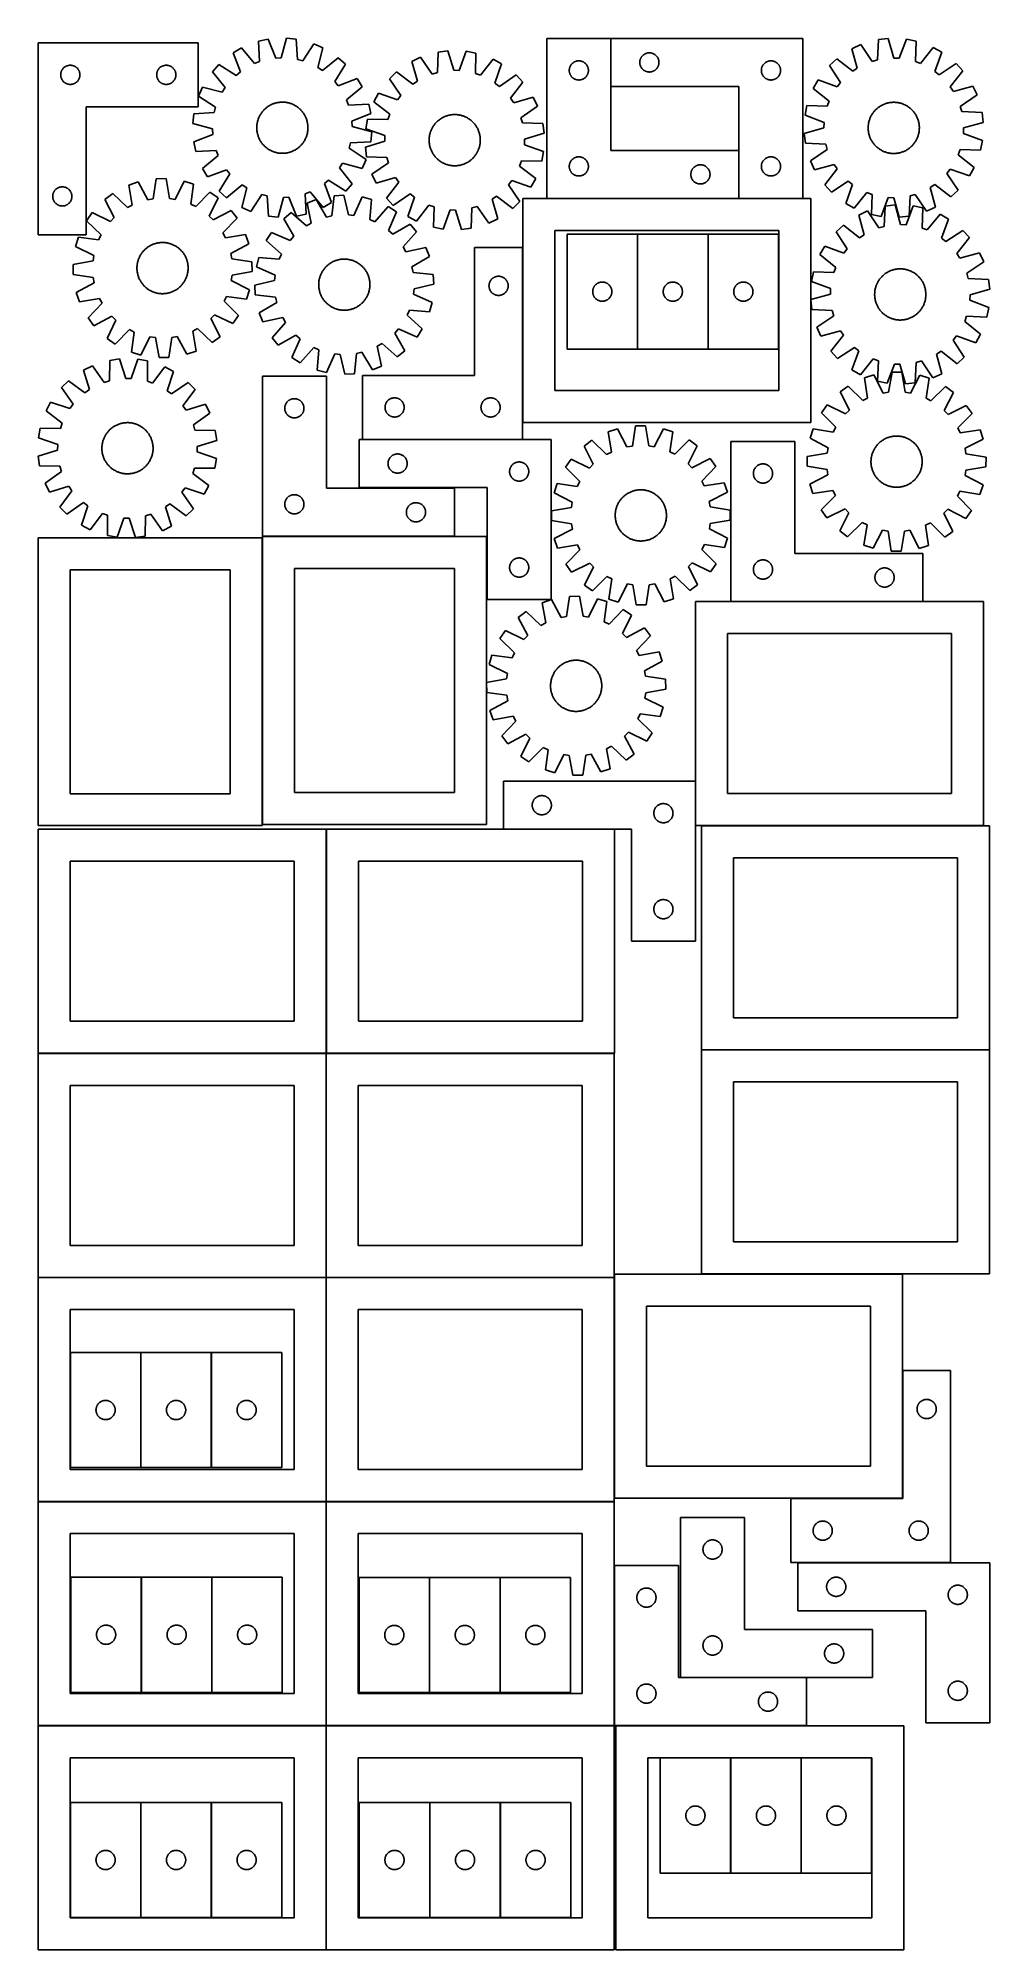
# Model space of a CAD drawing. Header units: millimetres. Extents: x 7 to 1493, y 7 to 2993.
import ezdxf

# ---------------------------------------------------------------- set-up
doc = ezdxf.new("R2010")
doc.units = ezdxf.units.MM
doc.layers.add('COMMON', color=5, linetype='CONTINUOUS', true_color=0x0000ff)
doc.layers.add('CUT', color=7, linetype='CONTINUOUS', true_color=0x000000)

msp = doc.modelspace()

# ---------------------------------------------------------------- linework, layer by layer
at = {"layer": 'COMMON'}
for p, q in [((901.423492, 2993.209046), (901.423492, 2918.209046)), ((1101.423492, 2818.209046), (1101.423492, 2743.209046)), ((1101.323492, 2743.109046), (801.323492, 2743.109046)), ((1201.523493, 2743.109046), (1101.523493, 2743.109046)), ((763.505901, 2666.582338), (763.505901, 2393.009045)), ((943.065773, 2507.534449), (943.065773, 2687.534449)), ((1053.265774, 2507.534449), (1053.265774, 2687.534449)), ((513.405901, 2366.482337), (763.405901, 2366.482337)), ((356.661986, 2213.044756), (356.661986, 1765.03175)), ((656.761987, 2215.131751), (356.761987, 2215.131751)), ((1389.03897, 2113.223258), (1089.03897, 2113.223258)), ((1033.563556, 1832.524785), (1033.563556, 1763.123257)), ((1042.811834, 1763.023256), (1483.663557, 1763.023256)), ((456.736257, 1757.324784), (456.736257, 1407.324784)), ((906.836258, 1757.424785), (733.463556, 1757.424785)), ((456.524735, 1407.224784), (6.636257, 1407.224784)), ((456.624736, 1057.124783), (456.624736, 1407.124783)), ((456.836258, 1407.224783), (906.724736, 1407.224783)), ((1042.811834, 1412.823255), (1492.811834, 1412.823255)), ((6.524735, 1057.024782), (456.524735, 1057.024782)), ((456.624735, 1056.924782), (456.624735, 706.924782)), ((906.724736, 1057.024783), (456.724736, 1057.024783)), ((906.824736, 1056.924782), (906.824736, 712.17936)), ((166.864862, 939.916673), (166.864862, 759.916673)), ((277.064863, 939.916673), (277.064863, 759.916673)), ((6.524735, 706.824781), (456.524735, 706.824781)), ((456.624735, 706.724781), (456.624735, 356.724781)), ((456.724736, 706.824781), (906.724736, 706.824781)), ((906.824737, 356.805543), (906.824737, 606.805543)), ((1193.475698, 611.355812), (1432.366205, 611.355812)), ((167.669306, 408.784105), (167.669306, 588.784105)), ((277.869306, 588.784105), (277.869306, 408.784105)), ((618.022638, 588.376634), (618.022638, 408.376634)), ((728.222639, 588.376634), (728.222639, 408.376634)), ((1206.924737, 431.905544), (1010.265472, 431.905544)), ((6.524735, 356.62478), (456.524735, 356.62478)), ((456.624735, 356.52478), (456.624735, 6.52478)), ((456.724736, 356.62478), (906.724736, 356.62478)), ((1206.924737, 356.705543), (909.13822, 356.705543)), ((1088.598091, 126.197733), (1088.598091, 306.197733)), ((1198.798092, 126.197733), (1198.798092, 306.197733)), ((166.864862, 236.867128), (166.864862, 56.867128)), ((277.064863, 236.867128), (277.064863, 56.867128)), ((618.389703, 236.867128), (618.389703, 56.867128)), ((728.589704, 236.867128), (728.589704, 56.867128))]:
    msp.add_line(p, q, dxfattribs=at)
at = {"layer": 'CUT'}
for p, q in [((365.992076, 2991.895877), (350.953152, 2988.64606)), ((350.953152, 2988.64606), (352.547828, 2956.921751)), ((377.638849, 2962.343763), (365.992076, 2991.895877)), ((394.486598, 2993.485856), (386.199875, 2962.821463)), ((409.793714, 2991.929332), (394.486598, 2993.485856)), ((411.738347, 2960.224551), (409.793714, 2991.929332)), ((901.323492, 2993.209046), (801.323492, 2993.209046)), ((801.323492, 2993.209046), (801.323492, 2743.209046)), ((901.323492, 2818.209046), (901.323492, 2993.209046)), ((1201.523493, 2993.209046), (901.523493, 2993.209046)), ((901.523493, 2993.209046), (901.523493, 2918.209046)), ((1201.523493, 2743.209046), (1201.523493, 2993.209046)), ((1319.474445, 2991.304723), (1318.024166, 2959.573486)), ((1334.755443, 2993.099619), (1319.474445, 2991.304723)), ((1343.519063, 2962.568099), (1334.755443, 2993.099619)), ((1363.271284, 2991.953919), (1352.086495, 2962.223879)), ((1378.35903, 2988.938878), (1363.271284, 2991.953919)), ((1377.25897, 2957.193569), (1378.35903, 2988.938878)), ((6.625294, 2986.313043), (6.625294, 2686.313043)), ((256.625294, 2986.313043), (6.625294, 2986.313043)), ((256.625294, 2886.313043), (256.625294, 2986.313043)), ((324.344582, 2978.328608), (311.045964, 2970.590566)), ((311.045964, 2970.590566), (322.365941, 2940.911737)), ((344.553426, 2953.821928), (324.344582, 2978.328608)), ((386.199875, 2962.821463), (377.638849, 2962.343763)), ((420.027985, 2958.033369), (411.738347, 2960.224551)), ((437.384945, 2984.636201), (420.027985, 2958.033369)), ((451.461885, 2978.4257), (437.384945, 2984.636201)), ((443.514025, 2947.671737), (451.461885, 2978.4257)), ((475.449004, 2962.963361), (450.720826, 2943.026159)), ((486.917818, 2952.70681), (475.449004, 2962.963361)), ((604.011617, 2963.639915), (590.128011, 2957.008473)), ((622.161534, 2937.571634), (604.011617, 2963.639915)), ((631.3708, 2971.760318), (630.381454, 2940.011366)), ((646.624123, 2973.776924), (631.3708, 2971.760318)), ((655.830177, 2943.375883), (646.624123, 2973.776924)), ((675.153594, 2973.045433), (664.401704, 2943.156111)), ((690.283531, 2970.249804), (675.153594, 2973.045433)), ((689.644571, 2938.491869), (690.283531, 2970.249804)), ((717.190628, 2960.738023), (697.728664, 2935.634105)), ((730.716157, 2953.403815), (717.190628, 2960.738023)), ((844.964776, 2956.79458), (845.672573, 2957.103906)), ((845.672573, 2957.103906), (846.395356, 2957.376385)), ((846.395356, 2957.376385), (847.131207, 2957.611294)), ((847.131207, 2957.611294), (847.878175, 2957.808012)), ((847.878175, 2957.808012), (848.63428, 2957.966015)), ((848.63428, 2957.966015), (849.397516, 2958.084886)), ((849.397516, 2958.084886), (850.16586, 2958.164309)), ((850.16586, 2958.164309), (850.937273, 2958.204073)), ((850.937273, 2958.204073), (851.70971, 2958.204073)), ((851.70971, 2958.204073), (852.481123, 2958.164309)), ((852.481123, 2958.164309), (853.249467, 2958.084886)), ((853.249467, 2958.084886), (854.012703, 2957.966015)), ((854.012703, 2957.966015), (854.768808, 2957.808012)), ((854.768808, 2957.808012), (855.515776, 2957.611294)), ((855.515776, 2957.611294), (856.251627, 2957.376385)), ((856.251627, 2957.376385), (856.97441, 2957.103906)), ((856.97441, 2957.103906), (857.682207, 2956.79458)), ((946.543381, 2956.481227), (946.602994, 2957.251361)), ((946.602994, 2957.251361), (946.702174, 2958.017405)), ((946.702174, 2958.017405), (946.840657, 2958.777327)), ((946.840657, 2958.777327), (947.018077, 2959.529113)), ((947.018077, 2959.529113), (947.233962, 2960.270769)), ((947.233962, 2960.270769), (947.48774, 2961.000327)), ((947.48774, 2961.000327), (947.778739, 2961.715855)), ((947.778739, 2961.715855), (948.106186, 2962.415453)), ((948.106186, 2962.415453), (948.469214, 2963.097267)), ((948.469214, 2963.097267), (948.866859, 2963.759489)), ((948.866859, 2963.759489), (949.298067, 2964.400363)), ((949.298067, 2964.400363), (949.761695, 2965.018188)), ((949.761695, 2965.018188), (950.256514, 2965.611328)), ((950.256514, 2965.611328), (950.78121, 2966.178208)), ((950.78121, 2966.178208), (951.334392, 2966.717327)), ((951.334392, 2966.717327), (951.914595, 2967.227253)), ((951.914595, 2967.227253), (952.520278, 2967.706635)), ((952.520278, 2967.706635), (953.149837, 2968.154201)), ((953.149837, 2968.154201), (953.8016, 2968.568766)), ((953.8016, 2968.568766), (954.473841, 2968.949228)), ((954.473841, 2968.949228), (955.164777, 2969.29458)), ((955.164777, 2969.29458), (955.872574, 2969.603906)), ((955.872574, 2969.603906), (956.595357, 2969.876385)), ((956.595357, 2969.876385), (957.331208, 2970.111294)), ((957.331208, 2970.111294), (958.078176, 2970.308012)), ((958.078176, 2970.308012), (958.834281, 2970.466015)), ((958.834281, 2970.466015), (959.597517, 2970.584886)), ((959.597517, 2970.584886), (960.365861, 2970.664309)), ((960.365861, 2970.664309), (961.137274, 2970.704073)), ((961.137274, 2970.704073), (961.909711, 2970.704073)), ((961.909711, 2970.704073), (962.681124, 2970.664309)), ((962.681124, 2970.664309), (963.449468, 2970.584886)), ((963.449468, 2970.584886), (964.212704, 2970.466015)), ((964.212704, 2970.466015), (964.968809, 2970.308012)), ((964.968809, 2970.308012), (965.715777, 2970.111294)), ((965.715777, 2970.111294), (966.451628, 2969.876385)), ((966.451628, 2969.876385), (967.174411, 2969.603906)), ((967.174411, 2969.603906), (967.882208, 2969.29458)), ((967.882208, 2969.29458), (968.573144, 2968.949228)), ((968.573144, 2968.949228), (969.245385, 2968.568766)), ((969.245385, 2968.568766), (969.897148, 2968.154201)), ((969.897148, 2968.154201), (970.526707, 2967.706635)), ((970.526707, 2967.706635), (971.13239, 2967.227253)), ((971.13239, 2967.227253), (971.712593, 2966.717327)), ((971.712593, 2966.717327), (972.265775, 2966.178208)), ((972.265775, 2966.178208), (972.790471, 2965.611328)), ((972.790471, 2965.611328), (973.28529, 2965.018188)), ((973.28529, 2965.018188), (973.748918, 2964.400363)), ((973.748918, 2964.400363), (974.180126, 2963.759489)), ((974.180126, 2963.759489), (974.577771, 2963.097267)), ((974.577771, 2963.097267), (974.940799, 2962.415453)), ((974.940799, 2962.415453), (975.268246, 2961.715855)), ((975.268246, 2961.715855), (975.559245, 2961.000327)), ((975.559245, 2961.000327), (975.813023, 2960.270769)), ((975.813023, 2960.270769), (976.028908, 2959.529113)), ((976.028908, 2959.529113), (976.206328, 2958.777327)), ((976.206328, 2958.777327), (976.344811, 2958.017405)), ((976.344811, 2958.017405), (976.443991, 2957.251361)), ((976.443991, 2957.251361), (976.503604, 2956.481227)), ((1145.164777, 2956.79458), (1145.872574, 2957.103906)), ((1145.872574, 2957.103906), (1146.595357, 2957.376385)), ((1146.595357, 2957.376385), (1147.331208, 2957.611294)), ((1147.331208, 2957.611294), (1148.078176, 2957.808012)), ((1148.078176, 2957.808012), (1148.834281, 2957.966015)), ((1148.834281, 2957.966015), (1149.597517, 2958.084886)), ((1149.597517, 2958.084886), (1150.365861, 2958.164309)), ((1150.365861, 2958.164309), (1151.137274, 2958.204073)), ((1151.137274, 2958.204073), (1151.909711, 2958.204073)), ((1151.909711, 2958.204073), (1152.681124, 2958.164309)), ((1152.681124, 2958.164309), (1153.449468, 2958.084886)), ((1153.449468, 2958.084886), (1154.212704, 2957.966015)), ((1154.212704, 2957.966015), (1154.968809, 2957.808012)), ((1154.968809, 2957.808012), (1155.715777, 2957.611294)), ((1155.715777, 2957.611294), (1156.451628, 2957.376385)), ((1156.451628, 2957.376385), (1157.174411, 2957.103906)), ((1157.174411, 2957.103906), (1157.882208, 2956.79458)), ((1254.278563, 2961.319035), (1242.970989, 2950.884989)), ((1279.314457, 2941.769643), (1254.278563, 2961.319035)), ((1292.000228, 2983.58247), (1278.021789, 2977.153335)), ((1278.021789, 2977.153335), (1286.447982, 2946.526973)), ((1309.769684, 2957.253376), (1292.000228, 2983.58247)), ((1318.024166, 2959.573486), (1309.769684, 2957.253376)), ((1352.086495, 2962.223879), (1343.519063, 2962.568099)), ((1385.300712, 2954.218715), (1377.25897, 2957.193569)), ((1405.125166, 2979.037372), (1385.300712, 2954.218715)), ((1418.542766, 2971.507528), (1405.125166, 2979.037372)), ((1407.686706, 2941.655883), (1418.542766, 2971.507528)), ((41.630267, 2936.699262), (41.670031, 2937.470675)), ((41.630267, 2935.926825), (41.630267, 2936.699262)), ((41.670031, 2935.155411), (41.630267, 2935.926825)), ((41.670031, 2937.470675), (41.749454, 2938.239019)), ((41.749454, 2934.387068), (41.670031, 2935.155411)), ((41.749454, 2938.239019), (41.868325, 2939.002255)), ((41.868325, 2933.623832), (41.749454, 2934.387068)), ((41.868325, 2939.002255), (42.026328, 2939.758359)), ((42.026328, 2932.867727), (41.868325, 2933.623832)), ((42.026328, 2939.758359), (42.223046, 2940.505328)), ((42.223046, 2932.120759), (42.026328, 2932.867727)), ((42.223046, 2940.505328), (42.457955, 2941.241179)), ((42.457955, 2931.384908), (42.223046, 2932.120759)), ((42.457955, 2941.241179), (42.730434, 2941.963962)), ((42.730434, 2930.662125), (42.457955, 2931.384908)), ((42.730434, 2941.963962), (43.03976, 2942.671759)), ((43.03976, 2929.954327), (42.730434, 2930.662125)), ((43.03976, 2942.671759), (43.385112, 2943.362694)), ((43.385112, 2929.263392), (43.03976, 2929.954327)), ((43.385112, 2943.362694), (43.765574, 2944.034935)), ((43.765574, 2928.591151), (43.385112, 2929.263392)), ((43.765574, 2944.034935), (44.180139, 2944.686699)), ((44.180139, 2927.939387), (43.765574, 2928.591151)), ((44.180139, 2944.686699), (44.627705, 2945.316257)), ((44.627705, 2927.309829), (44.180139, 2927.939387)), ((44.627705, 2945.316257), (45.107087, 2945.921941)), ((45.107087, 2926.704146), (44.627705, 2927.309829)), ((45.107087, 2945.921941), (45.617013, 2946.502143)), ((45.617013, 2946.502143), (46.156132, 2947.055326)), ((46.156132, 2947.055326), (46.723012, 2947.580022)), ((46.723012, 2947.580022), (47.316152, 2948.07484)), ((47.316152, 2948.07484), (47.933977, 2948.538468)), ((47.933977, 2948.538468), (48.574851, 2948.969677)), ((48.574851, 2948.969677), (49.237073, 2949.367322)), ((49.237073, 2949.367322), (49.918887, 2949.730349)), ((49.918887, 2949.730349), (50.618485, 2950.057797)), ((50.618485, 2950.057797), (51.334013, 2950.348796)), ((51.334013, 2950.348796), (52.063571, 2950.602574)), ((52.063571, 2950.602574), (52.805227, 2950.818459)), ((52.805227, 2950.818459), (53.557013, 2950.995879)), ((53.557013, 2950.995879), (54.316935, 2951.134362)), ((54.316935, 2951.134362), (55.082979, 2951.233541)), ((55.082979, 2951.233541), (55.853113, 2951.293155)), ((55.853113, 2951.293155), (56.625294, 2951.313043)), ((56.625294, 2951.313043), (57.397475, 2951.293155)), ((57.397475, 2951.293155), (58.167609, 2951.233541)), ((58.167609, 2951.233541), (58.933653, 2951.134362)), ((58.933653, 2951.134362), (59.693575, 2950.995879)), ((59.693575, 2950.995879), (60.445361, 2950.818459)), ((60.445361, 2950.818459), (61.187016, 2950.602574)), ((61.187016, 2950.602574), (61.916575, 2950.348796)), ((61.916575, 2950.348796), (62.632102, 2950.057797)), ((62.632102, 2950.057797), (63.331701, 2949.730349)), ((63.331701, 2949.730349), (64.013515, 2949.367322)), ((64.013515, 2949.367322), (64.675737, 2948.969677)), ((64.675737, 2948.969677), (65.31661, 2948.538468)), ((65.31661, 2948.538468), (65.934436, 2948.07484)), ((65.934436, 2948.07484), (66.527576, 2947.580022)), ((66.527576, 2947.580022), (67.094456, 2947.055326)), ((67.094456, 2947.055326), (67.633574, 2946.502143)), ((67.633574, 2946.502143), (68.143501, 2945.921941)), ((68.143501, 2945.921941), (68.622883, 2945.316257)), ((68.622883, 2927.309829), (68.143501, 2926.704146)), ((68.622883, 2945.316257), (69.070449, 2944.686699)), ((69.070449, 2927.939387), (68.622883, 2927.309829)), ((69.070449, 2944.686699), (69.485013, 2944.034935)), ((69.485013, 2928.591151), (69.070449, 2927.939387)), ((69.485013, 2944.034935), (69.865476, 2943.362694)), ((69.865476, 2929.263392), (69.485013, 2928.591151)), ((69.865476, 2943.362694), (70.210828, 2942.671759)), ((70.210828, 2929.954327), (69.865476, 2929.263392)), ((70.210828, 2942.671759), (70.520153, 2941.963962)), ((70.520153, 2930.662125), (70.210828, 2929.954327)), ((70.520153, 2941.963962), (70.792632, 2941.241179)), ((70.792632, 2931.384908), (70.520153, 2930.662125)), ((70.792632, 2941.241179), (71.027542, 2940.505328)), ((71.027542, 2932.120759), (70.792632, 2931.384908)), ((71.027542, 2940.505328), (71.22426, 2939.758359)), ((71.22426, 2932.867727), (71.027542, 2932.120759)), ((71.22426, 2939.758359), (71.382263, 2939.002255)), ((71.382263, 2933.623832), (71.22426, 2932.867727)), ((71.382263, 2939.002255), (71.501134, 2938.239019)), ((71.501134, 2934.387068), (71.382263, 2933.623832)), ((71.501134, 2938.239019), (71.580557, 2937.470675)), ((71.580557, 2935.155411), (71.501134, 2934.387068)), ((71.580557, 2937.470675), (71.620321, 2936.699262)), ((71.620321, 2935.926825), (71.580557, 2935.155411)), ((71.620321, 2936.699262), (71.620321, 2935.926825)), ((191.630267, 2936.699262), (191.670031, 2937.470675)), ((191.630267, 2935.926825), (191.630267, 2936.699262)), ((191.670031, 2935.155411), (191.630267, 2935.926825)), ((191.670031, 2937.470675), (191.749454, 2938.239019)), ((191.749454, 2934.387068), (191.670031, 2935.155411)), ((191.749454, 2938.239019), (191.868325, 2939.002255)), ((191.868325, 2933.623832), (191.749454, 2934.387068)), ((191.868325, 2939.002255), (192.026328, 2939.758359)), ((192.026328, 2932.867727), (191.868325, 2933.623832)), ((192.026328, 2939.758359), (192.223046, 2940.505328)), ((192.223046, 2932.120759), (192.026328, 2932.867727)), ((192.223046, 2940.505328), (192.457955, 2941.241179)), ((192.457955, 2931.384908), (192.223046, 2932.120759)), ((192.457955, 2941.241179), (192.730434, 2941.963962)), ((192.730434, 2930.662125), (192.457955, 2931.384908)), ((192.730434, 2941.963962), (193.03976, 2942.671759)), ((193.03976, 2929.954327), (192.730434, 2930.662125)), ((193.03976, 2942.671759), (193.385112, 2943.362694)), ((193.385112, 2929.263392), (193.03976, 2929.954327)), ((193.385112, 2943.362694), (193.765574, 2944.034935)), ((193.765574, 2928.591151), (193.385112, 2929.263392)), ((193.765574, 2944.034935), (194.180139, 2944.686699)), ((194.180139, 2927.939387), (193.765574, 2928.591151)), ((194.180139, 2944.686699), (194.627705, 2945.316257)), ((194.627705, 2927.309829), (194.180139, 2927.939387)), ((194.627705, 2945.316257), (195.107087, 2945.921941)), ((195.107087, 2926.704146), (194.627705, 2927.309829)), ((195.107087, 2945.921941), (195.617013, 2946.502143)), ((195.617013, 2946.502143), (196.156132, 2947.055326)), ((196.156132, 2947.055326), (196.723012, 2947.580022)), ((196.723012, 2947.580022), (197.316152, 2948.07484)), ((197.316152, 2948.07484), (197.933977, 2948.538468)), ((197.933977, 2948.538468), (198.574851, 2948.969677)), ((198.574851, 2948.969677), (199.237073, 2949.367322)), ((199.237073, 2949.367322), (199.918887, 2949.730349)), ((199.918887, 2949.730349), (200.618485, 2950.057797)), ((200.618485, 2950.057797), (201.334013, 2950.348796)), ((201.334013, 2950.348796), (202.063571, 2950.602574)), ((202.063571, 2950.602574), (202.805227, 2950.818459)), ((202.805227, 2950.818459), (203.557013, 2950.995879)), ((203.557013, 2950.995879), (204.316935, 2951.134362)), ((204.316935, 2951.134362), (205.082979, 2951.233541)), ((205.082979, 2951.233541), (205.853113, 2951.293155)), ((205.853113, 2951.293155), (206.625294, 2951.313043)), ((206.625294, 2951.313043), (207.397475, 2951.293155)), ((207.397475, 2951.293155), (208.167609, 2951.233541)), ((208.167609, 2951.233541), (208.933653, 2951.134362)), ((208.933653, 2951.134362), (209.693575, 2950.995879)), ((209.693575, 2950.995879), (210.445361, 2950.818459)), ((210.445361, 2950.818459), (211.187016, 2950.602574)), ((211.187016, 2950.602574), (211.916575, 2950.348796)), ((211.916575, 2950.348796), (212.632102, 2950.057797)), ((212.632102, 2950.057797), (213.331701, 2949.730349)), ((213.331701, 2949.730349), (214.013515, 2949.367322)), ((214.013515, 2949.367322), (214.675737, 2948.969677)), ((214.675737, 2948.969677), (215.31661, 2948.538468)), ((215.31661, 2948.538468), (215.934436, 2948.07484)), ((215.934436, 2948.07484), (216.527576, 2947.580022)), ((216.527576, 2947.580022), (217.094456, 2947.055326)), ((217.094456, 2947.055326), (217.633574, 2946.502143)), ((217.633574, 2946.502143), (218.143501, 2945.921941)), ((218.143501, 2945.921941), (218.622883, 2945.316257)), ((218.622883, 2927.309829), (218.143501, 2926.704146)), ((218.622883, 2945.316257), (219.070449, 2944.686699)), ((219.070449, 2927.939387), (218.622883, 2927.309829)), ((219.070449, 2944.686699), (219.485013, 2944.034935)), ((219.485013, 2928.591151), (219.070449, 2927.939387)), ((219.485013, 2944.034935), (219.865476, 2943.362694)), ((219.865476, 2929.263392), (219.485013, 2928.591151)), ((219.865476, 2943.362694), (220.210828, 2942.671759)), ((220.210828, 2929.954327), (219.865476, 2929.263392)), ((220.210828, 2942.671759), (220.520153, 2941.963962)), ((220.520153, 2930.662125), (220.210828, 2929.954327)), ((220.520153, 2941.963962), (220.792632, 2941.241179)), ((220.792632, 2931.384908), (220.520153, 2930.662125)), ((220.792632, 2941.241179), (221.027542, 2940.505328)), ((221.027542, 2932.120759), (220.792632, 2931.384908)), ((221.027542, 2940.505328), (221.22426, 2939.758359)), ((221.22426, 2932.867727), (221.027542, 2932.120759)), ((221.22426, 2939.758359), (221.382263, 2939.002255)), ((221.382263, 2933.623832), (221.22426, 2932.867727)), ((221.382263, 2939.002255), (221.501134, 2938.239019)), ((221.501134, 2934.387068), (221.382263, 2933.623832)), ((221.501134, 2938.239019), (221.580557, 2937.470675)), ((221.580557, 2935.155411), (221.501134, 2934.387068)), ((221.580557, 2937.470675), (221.620321, 2936.699262)), ((221.620321, 2935.926825), (221.580557, 2935.155411)), ((221.620321, 2936.699262), (221.620321, 2935.926825)), ((288.927977, 2952.555585), (278.671427, 2941.086771)), ((278.671427, 2941.086771), (298.608628, 2916.358593)), ((315.720711, 2935.493224), (288.927977, 2952.555585)), ((322.365941, 2940.911737), (315.720711, 2935.493224)), ((352.547828, 2956.921751), (344.553426, 2953.821928)), ((450.720826, 2943.026159), (443.514025, 2947.671737)), ((469.855457, 2925.914076), (486.917818, 2952.70681)), ((504.952799, 2930.588824), (475.27397, 2919.268846)), ((512.690841, 2917.290205), (504.952799, 2930.588824)), ((566.617224, 2940.831059), (555.462359, 2930.233912)), ((555.462359, 2930.233912), (573.323527, 2903.966947)), ((591.934363, 2921.647283), (566.617224, 2940.831059)), ((590.128011, 2957.008473), (598.998053, 2926.5077)), ((630.381454, 2940.011366), (622.161534, 2937.571634)), ((664.401704, 2943.156111), (655.830177, 2943.375883)), ((697.728664, 2935.634105), (689.644571, 2938.491869)), ((720.294728, 2923.397673), (730.716157, 2953.403815)), ((753.367024, 2936.042823), (727.100059, 2918.181656)), ((763.964171, 2924.887958), (753.367024, 2936.042823)), ((836.323492, 2943.209046), (836.34338, 2943.981227)), ((836.34338, 2942.436865), (836.323492, 2943.209046)), ((836.34338, 2943.981227), (836.402993, 2944.751361)), ((836.402993, 2941.666731), (836.34338, 2942.436865)), ((836.402993, 2944.751361), (836.502173, 2945.517405)), ((836.502173, 2940.900687), (836.402993, 2941.666731)), ((836.502173, 2945.517405), (836.640656, 2946.277327)), ((836.640656, 2940.140765), (836.502173, 2940.900687)), ((836.640656, 2946.277327), (836.818076, 2947.029113)), ((836.818076, 2939.388979), (836.640656, 2940.140765)), ((836.818076, 2947.029113), (837.033961, 2947.770769)), ((837.033961, 2938.647324), (836.818076, 2939.388979)), ((837.033961, 2947.770769), (837.287739, 2948.500327)), ((837.287739, 2937.917765), (837.033961, 2938.647324)), ((837.287739, 2948.500327), (837.578738, 2949.215855)), ((837.578738, 2937.202238), (837.287739, 2937.917765)), ((837.578738, 2949.215855), (837.906185, 2949.915453)), ((837.906185, 2936.502639), (837.578738, 2937.202238)), ((837.906185, 2949.915453), (838.269213, 2950.597267)), ((838.269213, 2935.820825), (837.906185, 2936.502639)), ((838.269213, 2950.597267), (838.666858, 2951.259489)), ((838.666858, 2935.158603), (838.269213, 2935.820825)), ((838.666858, 2951.259489), (839.098066, 2951.900363)), ((839.098066, 2934.51773), (838.666858, 2935.158603)), ((839.098066, 2951.900363), (839.561694, 2952.518188)), ((839.561694, 2933.899904), (839.098066, 2934.51773)), ((839.561694, 2952.518188), (840.056513, 2953.111328)), ((840.056513, 2933.306764), (839.561694, 2933.899904)), ((840.056513, 2953.111328), (840.581209, 2953.678208)), ((840.581209, 2932.739884), (840.056513, 2933.306764)), ((840.581209, 2953.678208), (841.134391, 2954.217327)), ((841.134391, 2932.200766), (840.581209, 2932.739884)), ((841.134391, 2954.217327), (841.714594, 2954.727253)), ((841.714594, 2931.690839), (841.134391, 2932.200766)), ((841.714594, 2954.727253), (842.320277, 2955.206635)), ((842.320277, 2931.211457), (841.714594, 2931.690839)), ((842.320277, 2955.206635), (842.949836, 2955.654201)), ((842.949836, 2930.763891), (842.320277, 2931.211457)), ((842.949836, 2955.654201), (843.601599, 2956.068766)), ((843.601599, 2930.349327), (842.949836, 2930.763891)), ((843.601599, 2956.068766), (844.27384, 2956.449228)), ((844.27384, 2929.968864), (843.601599, 2930.349327)), ((844.27384, 2956.449228), (844.964776, 2956.79458)), ((844.964776, 2929.623512), (844.27384, 2929.968864)), ((845.672573, 2929.314187), (844.964776, 2929.623512)), ((846.395356, 2929.041708), (845.672573, 2929.314187)), ((847.131207, 2928.806798), (846.395356, 2929.041708)), ((847.878175, 2928.610081), (847.131207, 2928.806798)), ((848.63428, 2928.452077), (847.878175, 2928.610081)), ((849.397516, 2928.333206), (848.63428, 2928.452077)), ((850.16586, 2928.253783), (849.397516, 2928.333206)), ((850.937273, 2928.214019), (850.16586, 2928.253783)), ((851.70971, 2928.214019), (850.937273, 2928.214019)), ((852.481123, 2928.253783), (851.70971, 2928.214019)), ((853.249467, 2928.333206), (852.481123, 2928.253783)), ((854.012703, 2928.452077), (853.249467, 2928.333206)), ((854.768808, 2928.610081), (854.012703, 2928.452077)), ((855.515776, 2928.806798), (854.768808, 2928.610081)), ((856.251627, 2929.041708), (855.515776, 2928.806798)), ((856.97441, 2929.314187), (856.251627, 2929.041708)), ((857.682207, 2929.623512), (856.97441, 2929.314187)), ((857.682207, 2956.79458), (858.373143, 2956.449228)), ((858.373143, 2929.968864), (857.682207, 2929.623512)), ((858.373143, 2956.449228), (859.045384, 2956.068766)), ((859.045384, 2930.349327), (858.373143, 2929.968864)), ((859.045384, 2956.068766), (859.697147, 2955.654201)), ((859.697147, 2930.763891), (859.045384, 2930.349327)), ((859.697147, 2955.654201), (860.326706, 2955.206635)), ((860.326706, 2931.211457), (859.697147, 2930.763891)), ((860.326706, 2955.206635), (860.932389, 2954.727253)), ((860.932389, 2931.690839), (860.326706, 2931.211457)), ((860.932389, 2954.727253), (861.512592, 2954.217327)), ((861.512592, 2932.200766), (860.932389, 2931.690839)), ((861.512592, 2954.217327), (862.065774, 2953.678208)), ((862.065774, 2932.739884), (861.512592, 2932.200766)), ((862.065774, 2953.678208), (862.59047, 2953.111328)), ((862.59047, 2933.306764), (862.065774, 2932.739884)), ((862.59047, 2953.111328), (863.085289, 2952.518188)), ((863.085289, 2933.899904), (862.59047, 2933.306764)), ((863.085289, 2952.518188), (863.548917, 2951.900363)), ((863.548917, 2934.51773), (863.085289, 2933.899904)), ((863.548917, 2951.900363), (863.980125, 2951.259489)), ((863.980125, 2935.158603), (863.548917, 2934.51773)), ((863.980125, 2951.259489), (864.37777, 2950.597267)), ((864.37777, 2935.820825), (863.980125, 2935.158603)), ((864.37777, 2950.597267), (864.740798, 2949.915453)), ((864.740798, 2936.502639), (864.37777, 2935.820825)), ((864.740798, 2949.915453), (865.068245, 2949.215855)), ((865.068245, 2937.202238), (864.740798, 2936.502639)), ((865.068245, 2949.215855), (865.359244, 2948.500327)), ((865.359244, 2937.917765), (865.068245, 2937.202238)), ((865.359244, 2948.500327), (865.613022, 2947.770769)), ((865.613022, 2938.647324), (865.359244, 2937.917765)), ((865.613022, 2947.770769), (865.828907, 2947.029113)), ((865.828907, 2939.388979), (865.613022, 2938.647324)), ((865.828907, 2947.029113), (866.006327, 2946.277327)), ((866.006327, 2940.140765), (865.828907, 2939.388979)), ((866.006327, 2946.277327), (866.14481, 2945.517405)), ((866.14481, 2940.900687), (866.006327, 2940.140765)), ((866.14481, 2945.517405), (866.24399, 2944.751361)), ((866.24399, 2941.666731), (866.14481, 2940.900687)), ((866.24399, 2944.751361), (866.303603, 2943.981227)), ((866.303603, 2942.436865), (866.24399, 2941.666731)), ((866.303603, 2943.981227), (866.323492, 2943.209046)), ((866.323492, 2943.209046), (866.303603, 2942.436865)), ((946.523493, 2955.709046), (946.543381, 2956.481227)), ((946.543381, 2954.936865), (946.523493, 2955.709046)), ((946.602994, 2954.166731), (946.543381, 2954.936865)), ((946.702174, 2953.400687), (946.602994, 2954.166731)), ((946.840657, 2952.640765), (946.702174, 2953.400687)), ((947.018077, 2951.888979), (946.840657, 2952.640765)), ((947.233962, 2951.147324), (947.018077, 2951.888979)), ((947.48774, 2950.417765), (947.233962, 2951.147324)), ((947.778739, 2949.702238), (947.48774, 2950.417765)), ((948.106186, 2949.002639), (947.778739, 2949.702238)), ((948.469214, 2948.320825), (948.106186, 2949.002639)), ((948.866859, 2947.658603), (948.469214, 2948.320825)), ((949.298067, 2947.01773), (948.866859, 2947.658603)), ((949.761695, 2946.399904), (949.298067, 2947.01773)), ((950.256514, 2945.806764), (949.761695, 2946.399904)), ((950.78121, 2945.239884), (950.256514, 2945.806764)), ((951.334392, 2944.700766), (950.78121, 2945.239884)), ((951.914595, 2944.190839), (951.334392, 2944.700766)), ((952.520278, 2943.711457), (951.914595, 2944.190839)), ((953.149837, 2943.263891), (952.520278, 2943.711457)), ((953.8016, 2942.849327), (953.149837, 2943.263891)), ((954.473841, 2942.468864), (953.8016, 2942.849327)), ((955.164777, 2942.123512), (954.473841, 2942.468864)), ((955.872574, 2941.814187), (955.164777, 2942.123512)), ((956.595357, 2941.541708), (955.872574, 2941.814187)), ((957.331208, 2941.306798), (956.595357, 2941.541708)), ((958.078176, 2941.110081), (957.331208, 2941.306798)), ((958.834281, 2940.952077), (958.078176, 2941.110081)), ((959.597517, 2940.833206), (958.834281, 2940.952077)), ((960.365861, 2940.753783), (959.597517, 2940.833206)), ((961.137274, 2940.714019), (960.365861, 2940.753783)), ((961.909711, 2940.714019), (961.137274, 2940.714019)), ((962.681124, 2940.753783), (961.909711, 2940.714019)), ((963.449468, 2940.833206), (962.681124, 2940.753783)), ((964.212704, 2940.952077), (963.449468, 2940.833206)), ((964.968809, 2941.110081), (964.212704, 2940.952077)), ((965.715777, 2941.306798), (964.968809, 2941.110081)), ((966.451628, 2941.541708), (965.715777, 2941.306798)), ((967.174411, 2941.814187), (966.451628, 2941.541708)), ((967.882208, 2942.123512), (967.174411, 2941.814187)), ((968.573144, 2942.468864), (967.882208, 2942.123512)), ((969.245385, 2942.849327), (968.573144, 2942.468864)), ((969.897148, 2943.263891), (969.245385, 2942.849327)), ((970.526707, 2943.711457), (969.897148, 2943.263891)), ((971.13239, 2944.190839), (970.526707, 2943.711457)), ((971.712593, 2944.700766), (971.13239, 2944.190839)), ((972.265775, 2945.239884), (971.712593, 2944.700766)), ((972.790471, 2945.806764), (972.265775, 2945.239884)), ((973.28529, 2946.399904), (972.790471, 2945.806764)), ((973.748918, 2947.01773), (973.28529, 2946.399904)), ((974.180126, 2947.658603), (973.748918, 2947.01773)), ((974.577771, 2948.320825), (974.180126, 2947.658603)), ((974.940799, 2949.002639), (974.577771, 2948.320825)), ((975.268246, 2949.702238), (974.940799, 2949.002639)), ((975.559245, 2950.417765), (975.268246, 2949.702238)), ((975.813023, 2951.147324), (975.559245, 2950.417765)), ((976.028908, 2951.888979), (975.813023, 2951.147324)), ((976.206328, 2952.640765), (976.028908, 2951.888979)), ((976.344811, 2953.400687), (976.206328, 2952.640765)), ((976.443991, 2954.166731), (976.344811, 2953.400687)), ((976.503604, 2954.936865), (976.443991, 2954.166731)), ((976.503604, 2956.481227), (976.523493, 2955.709046)), ((976.523493, 2955.709046), (976.503604, 2954.936865)), ((1136.523493, 2943.209046), (1136.543381, 2943.981227)), ((1136.543381, 2942.436865), (1136.523493, 2943.209046)), ((1136.543381, 2943.981227), (1136.602994, 2944.751361)), ((1136.602994, 2941.666731), (1136.543381, 2942.436865)), ((1136.602994, 2944.751361), (1136.702174, 2945.517405)), ((1136.702174, 2940.900687), (1136.602994, 2941.666731)), ((1136.702174, 2945.517405), (1136.840657, 2946.277327)), ((1136.840657, 2940.140765), (1136.702174, 2940.900687)), ((1136.840657, 2946.277327), (1137.018077, 2947.029113)), ((1137.018077, 2939.388979), (1136.840657, 2940.140765)), ((1137.018077, 2947.029113), (1137.233962, 2947.770769)), ((1137.233962, 2938.647324), (1137.018077, 2939.388979)), ((1137.233962, 2947.770769), (1137.48774, 2948.500327)), ((1137.48774, 2937.917765), (1137.233962, 2938.647324)), ((1137.48774, 2948.500327), (1137.778739, 2949.215855)), ((1137.778739, 2937.202238), (1137.48774, 2937.917765)), ((1137.778739, 2949.215855), (1138.106186, 2949.915453)), ((1138.106186, 2936.502639), (1137.778739, 2937.202238)), ((1138.106186, 2949.915453), (1138.469214, 2950.597267)), ((1138.469214, 2935.820825), (1138.106186, 2936.502639)), ((1138.469214, 2950.597267), (1138.866859, 2951.259489)), ((1138.866859, 2935.158603), (1138.469214, 2935.820825)), ((1138.866859, 2951.259489), (1139.298067, 2951.900363)), ((1139.298067, 2934.51773), (1138.866859, 2935.158603)), ((1139.298067, 2951.900363), (1139.761695, 2952.518188)), ((1139.761695, 2933.899904), (1139.298067, 2934.51773)), ((1139.761695, 2952.518188), (1140.256514, 2953.111328)), ((1140.256514, 2933.306764), (1139.761695, 2933.899904)), ((1140.256514, 2953.111328), (1140.78121, 2953.678208)), ((1140.78121, 2932.739884), (1140.256514, 2933.306764)), ((1140.78121, 2953.678208), (1141.334392, 2954.217327)), ((1141.334392, 2932.200766), (1140.78121, 2932.739884)), ((1141.334392, 2954.217327), (1141.914595, 2954.727253)), ((1141.914595, 2931.690839), (1141.334392, 2932.200766)), ((1141.914595, 2954.727253), (1142.520278, 2955.206635)), ((1142.520278, 2931.211457), (1141.914595, 2931.690839)), ((1142.520278, 2955.206635), (1143.149837, 2955.654201)), ((1143.149837, 2930.763891), (1142.520278, 2931.211457)), ((1143.149837, 2955.654201), (1143.8016, 2956.068766)), ((1143.8016, 2930.349327), (1143.149837, 2930.763891)), ((1143.8016, 2956.068766), (1144.473841, 2956.449228)), ((1144.473841, 2929.968864), (1143.8016, 2930.349327)), ((1144.473841, 2956.449228), (1145.164777, 2956.79458)), ((1145.164777, 2929.623512), (1144.473841, 2929.968864)), ((1145.872574, 2929.314187), (1145.164777, 2929.623512)), ((1146.595357, 2929.041708), (1145.872574, 2929.314187)), ((1147.331208, 2928.806798), (1146.595357, 2929.041708)), ((1148.078176, 2928.610081), (1147.331208, 2928.806798)), ((1148.834281, 2928.452077), (1148.078176, 2928.610081)), ((1149.597517, 2928.333206), (1148.834281, 2928.452077)), ((1150.365861, 2928.253783), (1149.597517, 2928.333206)), ((1151.137274, 2928.214019), (1150.365861, 2928.253783)), ((1151.909711, 2928.214019), (1151.137274, 2928.214019)), ((1152.681124, 2928.253783), (1151.909711, 2928.214019)), ((1153.449468, 2928.333206), (1152.681124, 2928.253783)), ((1154.212704, 2928.452077), (1153.449468, 2928.333206)), ((1154.968809, 2928.610081), (1154.212704, 2928.452077)), ((1155.715777, 2928.806798), (1154.968809, 2928.610081)), ((1156.451628, 2929.041708), (1155.715777, 2928.806798)), ((1157.174411, 2929.314187), (1156.451628, 2929.041708)), ((1157.882208, 2929.623512), (1157.174411, 2929.314187)), ((1157.882208, 2956.79458), (1158.573144, 2956.449228)), ((1158.573144, 2929.968864), (1157.882208, 2929.623512)), ((1158.573144, 2956.449228), (1159.245385, 2956.068766)), ((1159.245385, 2930.349327), (1158.573144, 2929.968864)), ((1159.245385, 2956.068766), (1159.897148, 2955.654201)), ((1159.897148, 2930.763891), (1159.245385, 2930.349327)), ((1159.897148, 2955.654201), (1160.526707, 2955.206635)), ((1160.526707, 2931.211457), (1159.897148, 2930.763891)), ((1160.526707, 2955.206635), (1161.13239, 2954.727253)), ((1161.13239, 2931.690839), (1160.526707, 2931.211457)), ((1161.13239, 2954.727253), (1161.712593, 2954.217327)), ((1161.712593, 2932.200766), (1161.13239, 2931.690839)), ((1161.712593, 2954.217327), (1162.265775, 2953.678208)), ((1162.265775, 2932.739884), (1161.712593, 2932.200766)), ((1162.265775, 2953.678208), (1162.790471, 2953.111328)), ((1162.790471, 2933.306764), (1162.265775, 2932.739884)), ((1162.790471, 2953.111328), (1163.28529, 2952.518188)), ((1163.28529, 2933.899904), (1162.790471, 2933.306764)), ((1163.28529, 2952.518188), (1163.748918, 2951.900363)), ((1163.748918, 2934.51773), (1163.28529, 2933.899904)), ((1163.748918, 2951.900363), (1164.180126, 2951.259489)), ((1164.180126, 2935.158603), (1163.748918, 2934.51773)), ((1164.180126, 2951.259489), (1164.577771, 2950.597267)), ((1164.577771, 2935.820825), (1164.180126, 2935.158603)), ((1164.577771, 2950.597267), (1164.940799, 2949.915453)), ((1164.940799, 2936.502639), (1164.577771, 2935.820825)), ((1164.940799, 2949.915453), (1165.268246, 2949.215855)), ((1165.268246, 2937.202238), (1164.940799, 2936.502639)), ((1165.268246, 2949.215855), (1165.559245, 2948.500327)), ((1165.559245, 2937.917765), (1165.268246, 2937.202238)), ((1165.559245, 2948.500327), (1165.813023, 2947.770769)), ((1165.813023, 2938.647324), (1165.559245, 2937.917765)), ((1165.813023, 2947.770769), (1166.028908, 2947.029113)), ((1166.028908, 2939.388979), (1165.813023, 2938.647324)), ((1166.028908, 2947.029113), (1166.206328, 2946.277327)), ((1166.206328, 2940.140765), (1166.028908, 2939.388979)), ((1166.206328, 2946.277327), (1166.344811, 2945.517405)), ((1166.344811, 2940.900687), (1166.206328, 2940.140765)), ((1166.344811, 2945.517405), (1166.443991, 2944.751361)), ((1166.443991, 2941.666731), (1166.344811, 2940.900687)), ((1166.443991, 2944.751361), (1166.503604, 2943.981227)), ((1166.503604, 2942.436865), (1166.443991, 2941.666731)), ((1166.503604, 2943.981227), (1166.523493, 2943.209046)), ((1166.523493, 2943.209046), (1166.503604, 2942.436865)), ((1225.282907, 2928.488614), (1217.753063, 2915.071014)), ((1255.134552, 2917.632555), (1225.282907, 2928.488614)), ((1242.970989, 2950.884989), (1260.448842, 2924.361425)), ((1286.447982, 2946.526973), (1279.314457, 2941.769643)), ((1414.415577, 2936.341593), (1407.686706, 2941.655883)), ((1440.93914, 2953.819446), (1414.415577, 2936.341593)), ((1431.823794, 2917.475977), (1451.373186, 2942.511872)), ((1451.373186, 2942.511872), (1440.93914, 2953.819446)), ((45.617013, 2926.123943), (45.107087, 2926.704146)), ((46.156132, 2925.57076), (45.617013, 2926.123943)), ((46.723012, 2925.046064), (46.156132, 2925.57076)), ((47.316152, 2924.551246), (46.723012, 2925.046064)), ((47.933977, 2924.087618), (47.316152, 2924.551246)), ((48.574851, 2923.65641), (47.933977, 2924.087618)), ((49.237073, 2923.258765), (48.574851, 2923.65641)), ((49.918887, 2922.895737), (49.237073, 2923.258765)), ((50.618485, 2922.56829), (49.918887, 2922.895737)), ((51.334013, 2922.277291), (50.618485, 2922.56829)), ((52.063571, 2922.023513), (51.334013, 2922.277291)), ((52.805227, 2921.807627), (52.063571, 2922.023513)), ((53.557013, 2921.630208), (52.805227, 2921.807627)), ((54.316935, 2921.491725), (53.557013, 2921.630208)), ((55.082979, 2921.392545), (54.316935, 2921.491725)), ((55.853113, 2921.332932), (55.082979, 2921.392545)), ((56.625294, 2921.313043), (55.853113, 2921.332932)), ((57.397475, 2921.332932), (56.625294, 2921.313043)), ((58.167609, 2921.392545), (57.397475, 2921.332932)), ((58.933653, 2921.491725), (58.167609, 2921.392545)), ((59.693575, 2921.630208), (58.933653, 2921.491725)), ((60.445361, 2921.807627), (59.693575, 2921.630208)), ((61.187016, 2922.023513), (60.445361, 2921.807627)), ((61.916575, 2922.277291), (61.187016, 2922.023513)), ((62.632102, 2922.56829), (61.916575, 2922.277291)), ((63.331701, 2922.895737), (62.632102, 2922.56829)), ((64.013515, 2923.258765), (63.331701, 2922.895737)), ((64.675737, 2923.65641), (64.013515, 2923.258765)), ((65.31661, 2924.087618), (64.675737, 2923.65641)), ((65.934436, 2924.551246), (65.31661, 2924.087618)), ((66.527576, 2925.046064), (65.934436, 2924.551246)), ((67.094456, 2925.57076), (66.527576, 2925.046064)), ((67.633574, 2926.123943), (67.094456, 2925.57076)), ((68.143501, 2926.704146), (67.633574, 2926.123943)), ((195.617013, 2926.123943), (195.107087, 2926.704146)), ((196.156132, 2925.57076), (195.617013, 2926.123943)), ((196.723012, 2925.046064), (196.156132, 2925.57076)), ((197.316152, 2924.551246), (196.723012, 2925.046064)), ((197.933977, 2924.087618), (197.316152, 2924.551246)), ((198.574851, 2923.65641), (197.933977, 2924.087618)), ((199.237073, 2923.258765), (198.574851, 2923.65641)), ((199.918887, 2922.895737), (199.237073, 2923.258765)), ((200.618485, 2922.56829), (199.918887, 2922.895737)), ((201.334013, 2922.277291), (200.618485, 2922.56829)), ((202.063571, 2922.023513), (201.334013, 2922.277291)), ((202.805227, 2921.807627), (202.063571, 2922.023513)), ((203.557013, 2921.630208), (202.805227, 2921.807627)), ((204.316935, 2921.491725), (203.557013, 2921.630208)), ((205.082979, 2921.392545), (204.316935, 2921.491725)), ((205.853113, 2921.332932), (205.082979, 2921.392545)), ((206.625294, 2921.313043), (205.853113, 2921.332932)), ((207.397475, 2921.332932), (206.625294, 2921.313043)), ((208.167609, 2921.392545), (207.397475, 2921.332932)), ((208.933653, 2921.491725), (208.167609, 2921.392545)), ((209.693575, 2921.630208), (208.933653, 2921.491725)), ((210.445361, 2921.807627), (209.693575, 2921.630208)), ((211.187016, 2922.023513), (210.445361, 2921.807627)), ((211.916575, 2922.277291), (211.187016, 2922.023513)), ((212.632102, 2922.56829), (211.916575, 2922.277291)), ((213.331701, 2922.895737), (212.632102, 2922.56829)), ((214.013515, 2923.258765), (213.331701, 2922.895737)), ((214.675737, 2923.65641), (214.013515, 2923.258765)), ((215.31661, 2924.087618), (214.675737, 2923.65641)), ((215.934436, 2924.551246), (215.31661, 2924.087618)), ((216.527576, 2925.046064), (215.934436, 2924.551246)), ((217.094456, 2925.57076), (216.527576, 2925.046064)), ((217.633574, 2926.123943), (217.094456, 2925.57076)), ((218.143501, 2926.704146), (217.633574, 2926.123943)), ((263.209087, 2917.099652), (256.998586, 2903.022712)), ((256.998586, 2903.022712), (283.601418, 2885.665752)), ((293.963051, 2909.151792), (263.209087, 2917.099652)), ((298.608628, 2916.358593), (293.963051, 2909.151792)), ((475.27397, 2919.268846), (469.855457, 2925.914076)), ((488.184161, 2897.081361), (512.690841, 2917.290205)), ((538.101368, 2907.583044), (530.767159, 2894.057515)), ((568.10751, 2897.161615), (538.101368, 2907.583044)), ((573.323527, 2903.966947), (568.10751, 2897.161615)), ((598.998053, 2926.5077), (591.934363, 2921.647283)), ((727.100059, 2918.181656), (720.294728, 2923.397673)), ((744.780396, 2899.57082), (763.964171, 2924.887958)), ((749.640813, 2892.50713), (744.780396, 2899.57082)), ((780.141585, 2901.377171), (749.640813, 2892.50713)), ((786.773028, 2887.493565), (780.141585, 2901.377171)), ((901.523493, 2918.209046), (1101.523493, 2918.209046)), ((1101.523493, 2918.209046), (1101.523493, 2743.209046)), ((1217.753063, 2915.071014), (1242.57172, 2895.24656)), ((1260.448842, 2924.361425), (1255.134552, 2917.632555)), ((1436.581125, 2910.342453), (1431.823794, 2917.475977)), ((1467.207486, 2918.768646), (1436.581125, 2910.342453)), ((1447.307528, 2887.020751), (1473.636621, 2904.790207)), ((1473.636621, 2904.790207), (1467.207486, 2918.768646)), ((81.625294, 2686.313043), (81.625294, 2886.313043)), ((81.625294, 2886.313043), (256.625294, 2886.313043)), ((249.705455, 2875.431481), (248.148931, 2860.124365)), ((281.410236, 2877.376114), (249.705455, 2875.431481)), ((283.601418, 2885.665752), (281.410236, 2877.376114)), ((350.352941, 2867.157044), (350.796215, 2868.332848)), ((350.796215, 2868.332848), (351.276202, 2869.494149)), ((351.276202, 2869.494149), (351.79243, 2870.6398)), ((351.79243, 2870.6398), (352.344389, 2871.76867)), ((352.344389, 2871.76867), (352.931535, 2872.879646)), ((352.931535, 2872.879646), (353.553287, 2873.97163)), ((353.553287, 2873.97163), (354.209032, 2875.043547)), ((354.209032, 2875.043547), (354.898124, 2876.094337)), ((354.898124, 2876.094337), (355.619882, 2877.122963)), ((355.619882, 2877.122963), (356.373593, 2878.128411)), ((356.373593, 2878.128411), (357.158515, 2879.109689)), ((357.158515, 2879.109689), (357.973872, 2880.065827)), ((357.973872, 2880.065827), (358.818859, 2880.995882)), ((358.818859, 2880.995882), (359.692644, 2881.898937)), ((359.692644, 2881.898937), (360.594362, 2882.774099)), ((360.594362, 2882.774099), (361.523126, 2883.620507)), ((361.523126, 2883.620507), (362.478017, 2884.437323)), ((362.478017, 2884.437323), (363.458094, 2885.223743)), ((363.458094, 2885.223743), (364.46239, 2885.978989)), ((364.46239, 2885.978989), (365.489913, 2886.702318)), ((365.489913, 2886.702318), (366.539649, 2887.393014)), ((366.539649, 2887.393014), (367.610562, 2888.050396)), ((367.610562, 2888.050396), (368.701596, 2888.673816)), ((368.701596, 2888.673816), (369.811673, 2889.262657)), ((369.811673, 2889.262657), (370.939699, 2889.81634)), ((370.939699, 2889.81634), (372.08456, 2890.334318)), ((372.08456, 2890.334318), (373.245126, 2890.816079)), ((373.245126, 2890.816079), (374.420251, 2891.261148)), ((374.420251, 2891.261148), (375.608777, 2891.669086)), ((375.608777, 2891.669086), (376.80953, 2892.03949)), ((376.80953, 2892.03949), (378.021325, 2892.371994)), ((378.021325, 2892.371994), (379.242967, 2892.666271)), ((379.242967, 2892.666271), (380.473249, 2892.922031)), ((380.473249, 2892.922031), (381.710957, 2893.13902)), ((381.710957, 2893.13902), (382.954871, 2893.317024)), ((382.954871, 2893.317024), (384.203762, 2893.455869)), ((384.203762, 2893.455869), (385.456398, 2893.555416)), ((385.456398, 2893.555416), (386.711543, 2893.615568)), ((386.711543, 2893.615568), (387.967958, 2893.636265)), ((387.967958, 2893.636265), (389.224403, 2893.617488)), ((389.224403, 2893.617488), (390.479638, 2893.559253)), ((390.479638, 2893.559253), (391.732425, 2893.461619)), ((391.732425, 2893.461619), (392.981527, 2893.324683)), ((392.981527, 2893.324683), (394.225711, 2893.148579)), ((394.225711, 2893.148579), (395.46375, 2892.933481)), ((395.46375, 2892.933481), (396.694421, 2892.679601)), ((396.694421, 2892.679601), (397.916511, 2892.38719)), ((397.916511, 2892.38719), (399.128812, 2892.056537)), ((399.128812, 2892.056537), (400.33013, 2891.687968)), ((400.33013, 2891.687968), (401.519277, 2891.281846)), ((401.519277, 2891.281846), (402.695081, 2890.838573)), ((402.695081, 2890.838573), (403.856382, 2890.358585)), ((403.856382, 2890.358585), (405.002033, 2889.842357)), ((405.002033, 2889.842357), (406.130903, 2889.290398)), ((406.130903, 2889.290398), (407.241879, 2888.703253)), ((407.241879, 2888.703253), (408.333863, 2888.0815)), ((408.333863, 2888.0815), (409.40578, 2887.425755)), ((409.40578, 2887.425755), (410.45657, 2886.736663)), ((410.45657, 2886.736663), (411.485196, 2886.014905)), ((411.485196, 2886.014905), (412.490644, 2885.261194)), ((412.490644, 2885.261194), (413.471922, 2884.476272)), ((413.471922, 2884.476272), (414.42806, 2883.660915)), ((414.42806, 2883.660915), (415.358115, 2882.815928)), ((415.358115, 2882.815928), (416.26117, 2881.942144)), ((416.26117, 2881.942144), (417.136332, 2881.040425)), ((417.136332, 2881.040425), (417.98274, 2880.111661)), ((417.98274, 2880.111661), (418.799556, 2879.15677)), ((418.799556, 2879.15677), (419.585976, 2878.176693)), ((419.585976, 2878.176693), (420.341222, 2877.172397)), ((420.341222, 2877.172397), (421.064551, 2876.144875)), ((421.064551, 2876.144875), (421.755247, 2875.095138)), ((421.755247, 2875.095138), (422.412629, 2874.024225)), ((422.412629, 2874.024225), (423.036049, 2872.933191)), ((423.036049, 2872.933191), (423.62489, 2871.823114)), ((423.62489, 2871.823114), (424.178573, 2870.695088)), ((424.178573, 2870.695088), (424.696551, 2869.550227)), ((424.696551, 2869.550227), (425.178312, 2868.389661)), ((425.178312, 2868.389661), (425.623381, 2867.214536)), ((491.283984, 2889.086959), (488.184161, 2897.081361)), ((523.008293, 2890.681635), (491.283984, 2889.086959)), ((496.705996, 2863.995938), (526.25811, 2875.642711)), ((526.25811, 2875.642711), (523.008293, 2890.681635)), ((530.767159, 2894.057515), (555.871077, 2874.595551)), ((555.871077, 2874.595551), (553.013314, 2866.511459)), ((634.386804, 2866.959616), (635.427563, 2867.663767)), ((635.427563, 2867.663767), (636.489926, 2868.334879)), ((636.489926, 2868.334879), (637.572845, 2868.97229)), ((637.572845, 2868.97229), (638.675252, 2869.575371)), ((638.675252, 2869.575371), (639.796057, 2870.143528)), ((639.796057, 2870.143528), (640.934156, 2870.676199)), ((640.934156, 2870.676199), (642.088425, 2871.172858)), ((642.088425, 2871.172858), (643.257724, 2871.633016)), ((643.257724, 2871.633016), (644.440901, 2872.056218)), ((644.440901, 2872.056218), (645.636787, 2872.442047)), ((645.636787, 2872.442047), (646.844202, 2872.790121)), ((646.844202, 2872.790121), (648.061954, 2873.100099)), ((648.061954, 2873.100099), (649.288842, 2873.371672)), ((649.288842, 2873.371672), (650.523655, 2873.604575)), ((650.523655, 2873.604575), (651.765175, 2873.798576)), ((651.765175, 2873.798576), (653.012175, 2873.953484)), ((653.012175, 2873.953484), (654.263426, 2874.069146)), ((654.263426, 2874.069146), (655.517693, 2874.145449)), ((655.517693, 2874.145449), (656.773737, 2874.182316)), ((656.773737, 2874.182316), (658.03032, 2874.179712)), ((658.03032, 2874.179712), (659.286201, 2874.137639)), ((659.286201, 2874.137639), (660.54014, 2874.056139)), ((660.54014, 2874.056139), (661.790901, 2873.935292)), ((661.790901, 2873.935292), (663.037249, 2873.775217)), ((663.037249, 2873.775217), (664.277954, 2873.576072)), ((664.277954, 2873.576072), (665.511791, 2873.338054)), ((665.511791, 2873.338054), (666.737543, 2873.061398)), ((666.737543, 2873.061398), (667.954, 2872.746376)), ((667.954, 2872.746376), (669.159962, 2872.3933)), ((669.159962, 2872.3933), (670.354239, 2872.002518)), ((670.354239, 2872.002518), (671.535651, 2871.574416)), ((671.535651, 2871.574416), (672.703033, 2871.109416)), ((672.703033, 2871.109416), (673.855234, 2870.607977)), ((673.855234, 2870.607977), (674.991115, 2870.070594)), ((674.991115, 2870.070594), (676.109556, 2869.497797)), ((676.109556, 2869.497797), (677.209454, 2868.890152)), ((677.209454, 2868.890152), (678.289722, 2868.248258)), ((678.289722, 2868.248258), (679.349294, 2867.572748)), ((679.349294, 2867.572748), (680.387126, 2866.86429)), ((760.704747, 2869.343649), (786.773028, 2887.493565)), ((763.144478, 2861.123729), (760.704747, 2869.343649)), ((1207.851557, 2888.304879), (1204.836516, 2873.217133)), ((1204.836516, 2873.217133), (1234.566556, 2862.032343)), ((1239.596866, 2887.204818), (1207.851557, 2888.304879)), ((1242.57172, 2895.24656), (1239.596866, 2887.204818)), ((1305.799084, 2866.951005), (1306.244297, 2868.126076)), ((1306.244297, 2868.126076), (1306.7262, 2869.286583)), ((1306.7262, 2869.286583), (1307.244318, 2870.43138)), ((1307.244318, 2870.43138), (1307.798139, 2871.559338)), ((1307.798139, 2871.559338), (1308.387116, 2872.669343)), ((1308.387116, 2872.669343), (1309.01067, 2873.760301)), ((1309.01067, 2873.760301), (1309.668183, 2874.831134)), ((1309.668183, 2874.831134), (1310.359007, 2875.880785)), ((1310.359007, 2875.880785), (1311.082461, 2876.90822)), ((1311.082461, 2876.90822), (1311.837831, 2877.912423)), ((1311.837831, 2877.912423), (1312.62437, 2878.892404)), ((1312.62437, 2878.892404), (1313.441304, 2879.847195)), ((1313.441304, 2879.847195), (1314.287825, 2880.775855)), ((1314.287825, 2880.775855), (1315.163098, 2881.677467)), ((1315.163098, 2881.677467), (1316.066259, 2882.55114)), ((1316.066259, 2882.55114), (1316.996418, 2883.396014)), ((1316.996418, 2883.396014), (1317.952656, 2884.211254)), ((1317.952656, 2884.211254), (1318.934029, 2884.996055)), ((1318.934029, 2884.996055), (1319.93957, 2885.749644)), ((1319.93957, 2885.749644), (1320.968284, 2886.471276)), ((1320.968284, 2886.471276), (1322.019159, 2887.160239)), ((1322.019159, 2887.160239), (1323.091155, 2887.815853)), ((1323.091155, 2887.815853), (1324.183216, 2888.437472)), ((1324.183216, 2888.437472), (1325.294264, 2889.024481)), ((1325.294264, 2889.024481), (1326.423202, 2889.576302)), ((1326.423202, 2889.576302), (1327.568915, 2890.09239)), ((1327.568915, 2890.09239), (1328.730275, 2890.572235)), ((1328.730275, 2890.572235), (1329.906133, 2891.015365)), ((1329.906133, 2891.015365), (1331.09533, 2891.421341)), ((1331.09533, 2891.421341), (1332.296693, 2891.789763)), ((1332.296693, 2891.789763), (1333.509035, 2892.120268)), ((1333.509035, 2892.120268), (1334.73116, 2892.412529)), ((1334.73116, 2892.412529), (1335.961863, 2892.666258)), ((1335.961863, 2892.666258), (1337.199928, 2892.881205)), ((1337.199928, 2892.881205), (1338.444133, 2893.057157)), ((1338.444133, 2893.057157), (1339.693252, 2893.193941)), ((1339.693252, 2893.193941), (1340.94605, 2893.291421)), ((1340.94605, 2893.291421), (1342.201293, 2893.349502)), ((1342.201293, 2893.349502), (1343.45774, 2893.368126)), ((1343.45774, 2893.368126), (1344.714153, 2893.347275)), ((1344.714153, 2893.347275), (1345.96929, 2893.286969)), ((1345.96929, 2893.286969), (1347.221914, 2893.187269)), ((1347.221914, 2893.187269), (1348.470788, 2893.048272)), ((1348.470788, 2893.048272), (1349.71468, 2892.870115)), ((1349.71468, 2892.870115), (1350.952362, 2892.652974)), ((1350.952362, 2892.652974), (1352.182613, 2892.397064)), ((1352.182613, 2892.397064), (1353.404218, 2892.102638)), ((1353.404218, 2892.102638), (1354.615973, 2891.769985)), ((1354.615973, 2891.769985), (1355.81668, 2891.399434)), ((1355.81668, 2891.399434), (1357.005156, 2890.991351)), ((1357.005156, 2890.991351), (1358.180227, 2890.546138)), ((1358.180227, 2890.546138), (1359.340734, 2890.064235)), ((1359.340734, 2890.064235), (1360.485532, 2889.546117)), ((1360.485532, 2889.546117), (1361.61349, 2888.992296)), ((1361.61349, 2888.992296), (1362.723495, 2888.403319)), ((1362.723495, 2888.403319), (1363.814453, 2887.779765)), ((1363.814453, 2887.779765), (1364.885285, 2887.122252)), ((1364.885285, 2887.122252), (1365.934937, 2886.431428)), ((1365.934937, 2886.431428), (1366.962371, 2885.707974)), ((1366.962371, 2885.707974), (1367.966574, 2884.952604)), ((1367.966574, 2884.952604), (1368.946555, 2884.166065)), ((1368.946555, 2884.166065), (1369.901347, 2883.349131)), ((1369.901347, 2883.349131), (1370.830006, 2882.50261)), ((1370.830006, 2882.50261), (1371.731618, 2881.627337)), ((1371.731618, 2881.627337), (1372.605292, 2880.724176)), ((1372.605292, 2880.724176), (1373.450166, 2879.794017)), ((1373.450166, 2879.794017), (1374.265406, 2878.837779)), ((1374.265406, 2878.837779), (1375.050207, 2877.856406)), ((1375.050207, 2877.856406), (1375.803795, 2876.850865)), ((1375.803795, 2876.850865), (1376.525427, 2875.822151)), ((1376.525427, 2875.822151), (1377.21439, 2874.771276)), ((1377.21439, 2874.771276), (1377.870005, 2873.69928)), ((1377.870005, 2873.69928), (1378.491623, 2872.607219)), ((1378.491623, 2872.607219), (1379.078633, 2871.496171)), ((1379.078633, 2871.496171), (1379.630454, 2870.367233)), ((1379.630454, 2870.367233), (1380.146542, 2869.22152)), ((1380.146542, 2869.22152), (1380.626387, 2868.06016)), ((1380.626387, 2868.06016), (1381.069516, 2866.884302)), ((1449.627637, 2878.766269), (1447.307528, 2887.020751)), ((1481.358875, 2877.31599), (1449.627637, 2878.766269)), ((1483.15377, 2862.034992), (1481.358875, 2877.31599)), ((248.148931, 2860.124365), (278.813324, 2851.837642)), ((279.291024, 2843.276616), (249.73891, 2831.629843)), ((278.813324, 2851.837642), (279.291024, 2843.276616)), ((347.998522, 2853.605725), (348.0173, 2854.86217)), ((348.019219, 2852.34931), (347.998522, 2853.605725)), ((348.0173, 2854.86217), (348.075534, 2856.117406)), ((348.079371, 2851.094165), (348.019219, 2852.34931)), ((348.075534, 2856.117406), (348.173168, 2857.370192)), ((348.178918, 2849.841529), (348.079371, 2851.094165)), ((348.173168, 2857.370192), (348.310104, 2858.619294)), ((348.317763, 2848.592638), (348.178918, 2849.841529)), ((348.310104, 2858.619294), (348.486209, 2859.863478)), ((348.495767, 2847.348725), (348.317763, 2848.592638)), ((348.486209, 2859.863478), (348.701307, 2861.101517)), ((348.712756, 2846.111016), (348.495767, 2847.348725)), ((348.701307, 2861.101517), (348.955186, 2862.332188)), ((348.968516, 2844.880734), (348.712756, 2846.111016)), ((348.955186, 2862.332188), (349.247597, 2863.554278)), ((349.262793, 2843.659092), (348.968516, 2844.880734)), ((349.247597, 2863.554278), (349.57825, 2864.766579)), ((349.595298, 2842.447297), (349.262793, 2843.659092)), ((349.57825, 2864.766579), (349.946819, 2865.967897)), ((349.965702, 2841.246544), (349.595298, 2842.447297)), ((349.946819, 2865.967897), (350.352941, 2867.157044)), ((350.373639, 2840.058019), (349.965702, 2841.246544)), ((350.818708, 2838.882893), (350.373639, 2840.058019)), ((351.300469, 2837.722327), (350.818708, 2838.882893)), ((351.818447, 2836.577466), (351.300469, 2837.722327)), ((424.720818, 2837.778405), (424.20459, 2836.632755)), ((425.200806, 2838.939706), (424.720818, 2837.778405)), ((425.644079, 2840.11551), (425.200806, 2838.939706)), ((425.623381, 2867.214536), (426.031319, 2866.02601)), ((426.050201, 2841.304658), (425.644079, 2840.11551)), ((426.031319, 2866.02601), (426.401723, 2864.825257)), ((426.41877, 2842.505975), (426.050201, 2841.304658)), ((426.401723, 2864.825257), (426.734227, 2863.613462)), ((426.749423, 2843.718277), (426.41877, 2842.505975)), ((426.734227, 2863.613462), (427.028504, 2862.39182)), ((427.041834, 2844.940366), (426.749423, 2843.718277)), ((427.028504, 2862.39182), (427.284264, 2861.161538)), ((427.295713, 2846.171037), (427.041834, 2844.940366)), ((427.284264, 2861.161538), (427.501253, 2859.92383)), ((427.510812, 2847.409076), (427.295713, 2846.171037)), ((427.501253, 2859.92383), (427.679257, 2858.679916)), ((427.686916, 2848.65326), (427.510812, 2847.409076)), ((427.679257, 2858.679916), (427.818102, 2857.431025)), ((427.823852, 2849.902362), (427.686916, 2848.65326)), ((427.818102, 2857.431025), (427.917649, 2856.178389)), ((427.921486, 2851.155149), (427.823852, 2849.902362)), ((427.917649, 2856.178389), (427.977801, 2854.923244)), ((427.97972, 2852.410384), (427.921486, 2851.155149)), ((427.977801, 2854.923244), (427.998498, 2853.666829)), ((427.998498, 2853.666829), (427.97972, 2852.410384)), ((497.183696, 2855.434912), (496.705996, 2863.995938)), ((527.848089, 2847.148189), (497.183696, 2855.434912)), ((521.255378, 2867.150419), (518.459749, 2852.020481)), ((518.459749, 2852.020481), (548.349072, 2841.268591)), ((553.013314, 2866.511459), (521.255378, 2867.150419)), ((526.291565, 2831.841074), (527.848089, 2847.148189)), ((548.349072, 2841.268591), (548.129299, 2832.697064)), ((617.449043, 2837.407028), (617.569891, 2838.657788)), ((617.569891, 2838.657788), (617.729966, 2839.904136)), ((617.729966, 2839.904136), (617.929111, 2841.144841)), ((617.929111, 2841.144841), (618.167129, 2842.378678)), ((618.167129, 2842.378678), (618.443785, 2843.60443)), ((618.443785, 2843.60443), (618.758806, 2844.820887)), ((618.758806, 2844.820887), (619.111882, 2846.026849)), ((619.111882, 2846.026849), (619.502664, 2847.221126)), ((619.502664, 2847.221126), (619.930767, 2848.402538)), ((619.930767, 2848.402538), (620.395767, 2849.569921)), ((620.395767, 2849.569921), (620.897206, 2850.722121)), ((620.897206, 2850.722121), (621.434589, 2851.858002)), ((621.434589, 2851.858002), (622.007386, 2852.976444)), ((622.007386, 2852.976444), (622.615031, 2854.076341)), ((622.615031, 2854.076341), (623.256925, 2855.156609)), ((623.256925, 2855.156609), (623.932434, 2856.216181)), ((623.932434, 2856.216181), (624.640892, 2857.254013)), ((624.640892, 2857.254013), (625.381599, 2858.269079)), ((625.381599, 2858.269079), (626.153825, 2859.260378)), ((626.153825, 2859.260378), (626.956808, 2860.226932)), ((626.956808, 2860.226932), (627.789754, 2861.167786)), ((627.789754, 2861.167786), (628.651842, 2862.082013)), ((628.651842, 2862.082013), (629.542222, 2862.96871)), ((629.542222, 2862.96871), (630.460014, 2863.827002)), ((630.460014, 2863.827002), (631.404312, 2864.656042)), ((631.404312, 2864.656042), (632.374186, 2865.455011)), ((632.374186, 2865.455011), (633.368677, 2866.223122)), ((633.368677, 2866.223122), (634.386804, 2866.959616)), ((680.387126, 2866.86429), (681.402192, 2866.123583)), ((681.402192, 2866.123583), (682.393491, 2865.351357)), ((682.393491, 2865.351357), (683.360045, 2864.548375)), ((683.360045, 2864.548375), (684.300899, 2863.715428)), ((684.300899, 2863.715428), (685.215126, 2862.85334)), ((685.215126, 2862.85334), (686.101823, 2861.962961)), ((686.101823, 2861.962961), (686.960115, 2861.045169)), ((686.960115, 2861.045169), (687.789154, 2860.10087)), ((687.789154, 2860.10087), (688.588124, 2859.130997)), ((688.588124, 2859.130997), (689.356235, 2858.136505)), ((689.356235, 2858.136505), (690.092729, 2857.118378)), ((690.092729, 2857.118378), (690.796879, 2856.077619)), ((690.796879, 2856.077619), (691.467991, 2855.015256)), ((691.467991, 2855.015256), (692.105403, 2853.932337)), ((692.105403, 2853.932337), (692.708484, 2852.829931)), ((692.708484, 2852.829931), (693.276641, 2851.709125)), ((693.276641, 2851.709125), (693.809311, 2850.571027)), ((693.809311, 2850.571027), (694.305971, 2849.416758)), ((694.305971, 2849.416758), (694.766128, 2848.247458)), ((694.766128, 2848.247458), (695.189331, 2847.064282)), ((695.189331, 2847.064282), (695.575159, 2845.868396)), ((695.575159, 2845.868396), (695.923234, 2844.660981)), ((695.923234, 2844.660981), (696.233211, 2843.443228)), ((696.233211, 2843.443228), (696.504785, 2842.21634)), ((696.504785, 2842.21634), (696.737687, 2840.981527)), ((696.737687, 2840.981527), (696.931688, 2839.740008)), ((696.931688, 2839.740008), (697.086596, 2838.493007)), ((697.086596, 2838.493007), (697.202259, 2837.241756)), ((794.89343, 2860.134382), (763.144478, 2861.123729)), ((766.508996, 2835.675005), (796.910037, 2844.88106)), ((796.910037, 2844.88106), (794.89343, 2860.134382)), ((1234.222336, 2853.464912), (1203.690816, 2844.701292)), ((1203.690816, 2844.701292), (1205.485712, 2829.420294)), ((1234.566556, 2862.032343), (1234.222336, 2853.464912)), ((1303.422309, 2853.403589), (1303.44316, 2854.660001)), ((1303.440933, 2852.147141), (1303.422309, 2853.403589)), ((1303.499014, 2850.891899), (1303.440933, 2852.147141)), ((1303.44316, 2854.660001), (1303.503466, 2855.915138)), ((1303.596494, 2849.6391), (1303.499014, 2850.891899)), ((1303.503466, 2855.915138), (1303.603166, 2857.167762)), ((1303.733278, 2848.389982), (1303.596494, 2849.6391)), ((1303.603166, 2857.167762), (1303.742163, 2858.416636)), ((1303.90923, 2847.145776), (1303.733278, 2848.389982)), ((1303.742163, 2858.416636), (1303.92032, 2859.660528)), ((1304.124177, 2845.907711), (1303.90923, 2847.145776)), ((1303.92032, 2859.660528), (1304.137461, 2860.89821)), ((1304.377906, 2844.677009), (1304.124177, 2845.907711)), ((1304.137461, 2860.89821), (1304.393371, 2862.128461)), ((1304.670167, 2843.454883), (1304.377906, 2844.677009)), ((1304.393371, 2862.128461), (1304.687797, 2863.350067)), ((1305.000672, 2842.242541), (1304.670167, 2843.454883)), ((1304.687797, 2863.350067), (1305.02045, 2864.561821)), ((1305.369094, 2841.041179), (1305.000672, 2842.242541)), ((1305.02045, 2864.561821), (1305.391001, 2865.762529)), ((1305.77507, 2839.851982), (1305.369094, 2841.041179)), ((1305.391001, 2865.762529), (1305.799084, 2866.951005)), ((1306.2182, 2838.676123), (1305.77507, 2839.851982)), ((1306.698045, 2837.514764), (1306.2182, 2838.676123)), ((1380.600289, 2838.610208), (1380.118386, 2837.449701)), ((1381.045502, 2839.785279), (1380.600289, 2838.610208)), ((1381.453585, 2840.973755), (1381.045502, 2839.785279)), ((1381.069516, 2866.884302), (1381.475493, 2865.695105)), ((1381.824136, 2842.174462), (1381.453585, 2840.973755)), ((1381.475493, 2865.695105), (1381.843915, 2864.493742)), ((1382.156789, 2843.386217), (1381.824136, 2842.174462)), ((1381.843915, 2864.493742), (1382.17442, 2863.2814)), ((1382.451216, 2844.607822), (1382.156789, 2843.386217)), ((1382.17442, 2863.2814), (1382.466681, 2862.059275)), ((1382.707126, 2845.838073), (1382.451216, 2844.607822)), ((1382.466681, 2862.059275), (1382.72041, 2860.828572)), ((1382.924266, 2847.075755), (1382.707126, 2845.838073)), ((1382.72041, 2860.828572), (1382.935356, 2859.590507)), ((1383.102423, 2848.319647), (1382.924266, 2847.075755)), ((1382.935356, 2859.590507), (1383.111308, 2858.346302)), ((1383.24142, 2849.568521), (1383.102423, 2848.319647)), ((1383.111308, 2858.346302), (1383.248092, 2857.097183)), ((1383.341121, 2850.821145), (1383.24142, 2849.568521)), ((1383.248092, 2857.097183), (1383.345572, 2855.844385)), ((1383.401427, 2852.076282), (1383.341121, 2850.821145)), ((1383.345572, 2855.844385), (1383.403653, 2854.589142)), ((1383.422278, 2853.332695), (1383.401427, 2852.076282)), ((1383.403653, 2854.589142), (1383.422278, 2853.332695)), ((1452.278031, 2844.70394), (1452.62225, 2853.271372)), ((1482.00807, 2833.519151), (1452.278031, 2844.70394)), ((1452.62225, 2853.271372), (1483.15377, 2862.034992)), ((249.73891, 2831.629843), (252.988727, 2816.590919)), ((252.988727, 2816.590919), (284.713036, 2818.185595)), ((287.812859, 2810.191193), (263.306179, 2789.982349)), ((284.713036, 2818.185595), (287.812859, 2810.191193)), ((352.37213, 2835.44944), (351.818447, 2836.577466)), ((352.960972, 2834.339363), (352.37213, 2835.44944)), ((353.584391, 2833.248329), (352.960972, 2834.339363)), ((354.241773, 2832.177416), (353.584391, 2833.248329)), ((354.932469, 2831.12768), (354.241773, 2832.177416)), ((355.655798, 2830.100157), (354.932469, 2831.12768)), ((356.411044, 2829.095861), (355.655798, 2830.100157)), ((357.197464, 2828.115784), (356.411044, 2829.095861)), ((358.01428, 2827.160893), (357.197464, 2828.115784)), ((358.860688, 2826.232129), (358.01428, 2827.160893)), ((359.735851, 2825.330411), (358.860688, 2826.232129)), ((360.638905, 2824.456626), (359.735851, 2825.330411)), ((361.56896, 2823.611639), (360.638905, 2824.456626)), ((362.525099, 2822.796282), (361.56896, 2823.611639)), ((363.506376, 2822.01136), (362.525099, 2822.796282)), ((364.511824, 2821.257649), (363.506376, 2822.01136)), ((365.54045, 2820.535891), (364.511824, 2821.257649)), ((366.59124, 2819.846799), (365.54045, 2820.535891)), ((367.663157, 2819.191054), (366.59124, 2819.846799)), ((368.755142, 2818.569302), (367.663157, 2819.191054)), ((369.866117, 2817.982156), (368.755142, 2818.569302)), ((370.994988, 2817.430197), (369.866117, 2817.982156)), ((372.140638, 2816.913969), (370.994988, 2817.430197)), ((373.301939, 2816.433982), (372.140638, 2816.913969)), ((374.477743, 2815.990708), (373.301939, 2816.433982)), ((375.66689, 2815.584586), (374.477743, 2815.990708)), ((376.868208, 2815.216017), (375.66689, 2815.584586)), ((378.08051, 2814.885364), (376.868208, 2815.216017)), ((379.302599, 2814.592953), (378.08051, 2814.885364)), ((380.53327, 2814.339074), (379.302599, 2814.592953)), ((381.771309, 2814.123976), (380.53327, 2814.339074)), ((383.015493, 2813.947871), (381.771309, 2814.123976)), ((384.264595, 2813.810935), (383.015493, 2813.947871)), ((385.517382, 2813.713301), (384.264595, 2813.810935)), ((386.772617, 2813.655067), (385.517382, 2813.713301)), ((388.029062, 2813.636289), (386.772617, 2813.655067)), ((389.285477, 2813.656986), (388.029062, 2813.636289)), ((390.540622, 2813.717138), (389.285477, 2813.656986)), ((391.793258, 2813.816685), (390.540622, 2813.717138)), ((393.042149, 2813.95553), (391.793258, 2813.816685)), ((394.286063, 2814.133534), (393.042149, 2813.95553)), ((395.523771, 2814.350523), (394.286063, 2814.133534)), ((396.754053, 2814.606283), (395.523771, 2814.350523)), ((397.975695, 2814.90056), (396.754053, 2814.606283)), ((399.18749, 2815.233065), (397.975695, 2814.90056)), ((400.388243, 2815.603469), (399.18749, 2815.233065)), ((401.576769, 2816.011406), (400.388243, 2815.603469)), ((402.751894, 2816.456475), (401.576769, 2816.011406)), ((403.91246, 2816.938236), (402.751894, 2816.456475)), ((405.057321, 2817.456214), (403.91246, 2816.938236)), ((406.185347, 2818.009897), (405.057321, 2817.456214)), ((407.295424, 2818.598739), (406.185347, 2818.009897)), ((408.386458, 2819.222158), (407.295424, 2818.598739)), ((409.457371, 2819.87954), (408.386458, 2819.222158)), ((410.507107, 2820.570237), (409.457371, 2819.87954)), ((411.53463, 2821.293565), (410.507107, 2820.570237)), ((412.538926, 2822.048811), (411.53463, 2821.293565)), ((413.519003, 2822.835231), (412.538926, 2822.048811)), ((414.473894, 2823.652047), (413.519003, 2822.835231)), ((415.402658, 2824.498455), (414.473894, 2823.652047)), ((416.304377, 2825.373618), (415.402658, 2824.498455)), ((417.178161, 2826.276672), (416.304377, 2825.373618)), ((418.023148, 2827.206728), (417.178161, 2826.276672)), ((418.838505, 2828.162866), (418.023148, 2827.206728)), ((419.623427, 2829.144143), (418.838505, 2828.162866)), ((420.377138, 2830.149591), (419.623427, 2829.144143)), ((421.098896, 2831.178217), (420.377138, 2830.149591)), ((421.787988, 2832.229007), (421.098896, 2831.178217)), ((422.443733, 2833.300924), (421.787988, 2832.229007)), ((423.065486, 2834.392909), (422.443733, 2833.300924)), ((423.652631, 2835.503884), (423.065486, 2834.392909)), ((424.20459, 2836.632755), (423.652631, 2835.503884)), ((492.395602, 2821.606803), (494.586784, 2829.89644)), ((518.998434, 2804.249842), (492.395602, 2821.606803)), ((494.586784, 2829.89644), (526.291565, 2831.841074)), ((548.129299, 2832.697064), (517.728258, 2823.49101)), ((517.728258, 2823.49101), (519.744865, 2808.237687)), ((519.744865, 2808.237687), (551.493817, 2807.248341)), ((617.322866, 2833.640624), (617.32547, 2834.897207)), ((617.359734, 2832.38458), (617.322866, 2833.640624)), ((617.32547, 2834.897207), (617.367543, 2836.153088)), ((617.436036, 2831.130313), (617.359734, 2832.38458)), ((617.367543, 2836.153088), (617.449043, 2837.407028)), ((617.551699, 2829.879062), (617.436036, 2831.130313)), ((617.706607, 2828.632062), (617.551699, 2829.879062)), ((617.900608, 2827.390542), (617.706607, 2828.632062)), ((618.13351, 2826.155729), (617.900608, 2827.390542)), ((618.405084, 2824.928841), (618.13351, 2826.155729)), ((618.715061, 2823.711089), (618.405084, 2824.928841)), ((619.063136, 2822.503674), (618.715061, 2823.711089)), ((619.448965, 2821.307788), (619.063136, 2822.503674)), ((619.872167, 2820.124611), (619.448965, 2821.307788)), ((620.332325, 2818.955312), (619.872167, 2820.124611)), ((620.828984, 2817.801043), (620.332325, 2818.955312)), ((621.361655, 2816.662944), (620.828984, 2817.801043)), ((621.929811, 2815.542139), (621.361655, 2816.662944)), ((622.532892, 2814.439733), (621.929811, 2815.542139)), ((623.170304, 2813.356813), (622.532892, 2814.439733)), ((623.841416, 2812.29445), (623.170304, 2813.356813)), ((624.545566, 2811.253692), (623.841416, 2812.29445)), ((625.28206, 2810.235564), (624.545566, 2811.253692)), ((626.050171, 2809.241073), (625.28206, 2810.235564)), ((626.849141, 2808.2712), (626.050171, 2809.241073)), ((627.678181, 2807.326901), (626.849141, 2808.2712)), ((687.681487, 2808.145138), (686.848541, 2807.204283)), ((688.48447, 2809.111691), (687.681487, 2808.145138)), ((689.256696, 2810.102991), (688.48447, 2809.111691)), ((689.997403, 2811.118057), (689.256696, 2810.102991)), ((690.705861, 2812.155888), (689.997403, 2811.118057)), ((691.38137, 2813.215461), (690.705861, 2812.155888)), ((692.023264, 2814.295729), (691.38137, 2813.215461)), ((692.63091, 2815.395626), (692.023264, 2814.295729)), ((693.203706, 2816.514067), (692.63091, 2815.395626)), ((693.741089, 2817.649949), (693.203706, 2816.514067)), ((694.242528, 2818.802149), (693.741089, 2817.649949)), ((694.707529, 2819.969531), (694.242528, 2818.802149)), ((695.135631, 2821.150944), (694.707529, 2819.969531)), ((695.526413, 2822.34522), (695.135631, 2821.150944)), ((695.879489, 2823.551182), (695.526413, 2822.34522)), ((696.19451, 2824.767639), (695.879489, 2823.551182)), ((696.471167, 2825.993391), (696.19451, 2824.767639)), ((696.709185, 2827.227229), (696.471167, 2825.993391)), ((696.908329, 2828.467933), (696.709185, 2827.227229)), ((697.068404, 2829.714281), (696.908329, 2828.467933)), ((697.189252, 2830.965042), (697.068404, 2829.714281)), ((697.270752, 2832.218982), (697.189252, 2830.965042)), ((697.202259, 2837.241756), (697.278561, 2835.98749)), ((697.312825, 2833.474863), (697.270752, 2832.218982)), ((697.278561, 2835.98749), (697.315429, 2834.731445)), ((697.315429, 2834.731445), (697.312825, 2833.474863)), ((766.289223, 2827.103478), (766.508996, 2835.675005)), ((796.178546, 2816.351588), (766.289223, 2827.103478)), ((793.382917, 2801.221651), (796.178546, 2816.351588)), ((847.131207, 2807.611294), (847.878175, 2807.808012)), ((847.878175, 2807.808012), (848.63428, 2807.966015)), ((848.63428, 2807.966015), (849.397516, 2808.084886)), ((849.397516, 2808.084886), (850.16586, 2808.164309)), ((850.16586, 2808.164309), (850.937273, 2808.204073)), ((850.937273, 2808.204073), (851.70971, 2808.204073)), ((851.70971, 2808.204073), (852.481123, 2808.164309)), ((852.481123, 2808.164309), (853.249467, 2808.084886)), ((853.249467, 2808.084886), (854.012703, 2807.966015)), ((854.012703, 2807.966015), (854.768808, 2807.808012)), ((854.768808, 2807.808012), (855.515776, 2807.611294)), ((1101.323492, 2818.209046), (901.323492, 2818.209046)), ((1101.323492, 2743.209046), (1101.323492, 2818.209046)), ((1147.331208, 2807.611294), (1148.078176, 2807.808012)), ((1148.078176, 2807.808012), (1148.834281, 2807.966015)), ((1148.834281, 2807.966015), (1149.597517, 2808.084886)), ((1149.597517, 2808.084886), (1150.365861, 2808.164309)), ((1150.365861, 2808.164309), (1151.137274, 2808.204073)), ((1151.137274, 2808.204073), (1151.909711, 2808.204073)), ((1151.909711, 2808.204073), (1152.681124, 2808.164309)), ((1152.681124, 2808.164309), (1153.449468, 2808.084886)), ((1153.449468, 2808.084886), (1154.212704, 2807.966015)), ((1154.212704, 2807.966015), (1154.968809, 2807.808012)), ((1154.968809, 2807.808012), (1155.715777, 2807.611294)), ((1205.485712, 2829.420294), (1237.216949, 2827.970014)), ((1239.537059, 2819.715533), (1213.207965, 2801.946077)), ((1237.216949, 2827.970014), (1239.537059, 2819.715533)), ((1307.214133, 2836.36905), (1306.698045, 2837.514764)), ((1307.765954, 2835.240112), (1307.214133, 2836.36905)), ((1308.352963, 2834.129065), (1307.765954, 2835.240112)), ((1308.974582, 2833.037004), (1308.352963, 2834.129065)), ((1309.630196, 2831.965007), (1308.974582, 2833.037004)), ((1310.319159, 2830.914133), (1309.630196, 2831.965007)), ((1311.040791, 2829.885418), (1310.319159, 2830.914133)), ((1311.79438, 2828.879878), (1311.040791, 2829.885418)), ((1312.579181, 2827.898504), (1311.79438, 2828.879878)), ((1313.394421, 2826.942267), (1312.579181, 2827.898504)), ((1314.239295, 2826.012108), (1313.394421, 2826.942267)), ((1315.112968, 2825.108946), (1314.239295, 2826.012108)), ((1316.01458, 2824.233673), (1315.112968, 2825.108946)), ((1316.94324, 2823.387152), (1316.01458, 2824.233673)), ((1317.898031, 2822.570219), (1316.94324, 2823.387152)), ((1318.878012, 2821.783679), (1317.898031, 2822.570219)), ((1319.882215, 2821.02831), (1318.878012, 2821.783679)), ((1320.90965, 2820.304856), (1319.882215, 2821.02831)), ((1321.959301, 2819.614031), (1320.90965, 2820.304856)), ((1323.030134, 2818.956518), (1321.959301, 2819.614031)), ((1324.121092, 2818.332965), (1323.030134, 2818.956518)), ((1325.231097, 2817.743987), (1324.121092, 2818.332965)), ((1326.359055, 2817.190166), (1325.231097, 2817.743987)), ((1327.503852, 2816.672049), (1326.359055, 2817.190166)), ((1328.664359, 2816.190146), (1327.503852, 2816.672049)), ((1329.83943, 2815.744933), (1328.664359, 2816.190146)), ((1331.027906, 2815.33685), (1329.83943, 2815.744933)), ((1332.228614, 2814.966299), (1331.027906, 2815.33685)), ((1333.440368, 2814.633646), (1332.228614, 2814.966299)), ((1334.661974, 2814.339219), (1333.440368, 2814.633646)), ((1335.892225, 2814.083309), (1334.661974, 2814.339219)), ((1337.129907, 2813.866169), (1335.892225, 2814.083309)), ((1338.373798, 2813.688012), (1337.129907, 2813.866169)), ((1339.622673, 2813.549015), (1338.373798, 2813.688012)), ((1340.875297, 2813.449314), (1339.622673, 2813.549015)), ((1342.130434, 2813.389008), (1340.875297, 2813.449314)), ((1343.386846, 2813.368157), (1342.130434, 2813.389008)), ((1344.643294, 2813.386782), (1343.386846, 2813.368157)), ((1345.898536, 2813.444863), (1344.643294, 2813.386782)), ((1347.151335, 2813.542343), (1345.898536, 2813.444863)), ((1348.400453, 2813.679127), (1347.151335, 2813.542343)), ((1349.644659, 2813.855079), (1348.400453, 2813.679127)), ((1350.882724, 2814.070025), (1349.644659, 2813.855079)), ((1352.113426, 2814.323754), (1350.882724, 2814.070025)), ((1353.335552, 2814.616015), (1352.113426, 2814.323754)), ((1354.547894, 2814.94652), (1353.335552, 2814.616015)), ((1355.749256, 2815.314942), (1354.547894, 2814.94652)), ((1356.938453, 2815.720919), (1355.749256, 2815.314942)), ((1358.114312, 2816.164048), (1356.938453, 2815.720919)), ((1359.275671, 2816.643893), (1358.114312, 2816.164048)), ((1360.421385, 2817.159981), (1359.275671, 2816.643893)), ((1361.550323, 2817.711802), (1360.421385, 2817.159981)), ((1362.66137, 2818.298812), (1361.550323, 2817.711802)), ((1363.753431, 2818.92043), (1362.66137, 2818.298812)), ((1364.825428, 2819.576045), (1363.753431, 2818.92043)), ((1365.876302, 2820.265008), (1364.825428, 2819.576045)), ((1366.905017, 2820.98664), (1365.876302, 2820.265008)), ((1367.910557, 2821.740228), (1366.905017, 2820.98664)), ((1368.891931, 2822.525029), (1367.910557, 2821.740228)), ((1369.848168, 2823.340269), (1368.891931, 2822.525029)), ((1370.778327, 2824.185143), (1369.848168, 2823.340269)), ((1371.681489, 2825.058817), (1370.778327, 2824.185143)), ((1372.556762, 2825.960429), (1371.681489, 2825.058817)), ((1373.403283, 2826.889088), (1372.556762, 2825.960429)), ((1374.220216, 2827.84388), (1373.403283, 2826.889088)), ((1375.006756, 2828.823861), (1374.220216, 2827.84388)), ((1375.762125, 2829.828064), (1375.006756, 2828.823861)), ((1376.485579, 2830.855498), (1375.762125, 2829.828064)), ((1377.176404, 2831.90515), (1376.485579, 2830.855498)), ((1377.833917, 2832.975982), (1377.176404, 2831.90515)), ((1378.45747, 2834.06694), (1377.833917, 2832.975982)), ((1379.046448, 2835.176945), (1378.45747, 2834.06694)), ((1379.600269, 2836.304903), (1379.046448, 2835.176945)), ((1380.118386, 2837.449701), (1379.600269, 2836.304903)), ((1444.272866, 2811.489723), (1447.24772, 2819.531465)), ((1469.091524, 2791.665269), (1444.272866, 2811.489723)), ((1447.24772, 2819.531465), (1478.993029, 2818.431405)), ((1478.993029, 2818.431405), (1482.00807, 2833.519151)), ((263.306179, 2789.982349), (271.044222, 2776.683731)), ((271.044222, 2776.683731), (300.72305, 2788.003709)), ((306.141563, 2781.358478), (289.079202, 2754.565744)), ((300.72305, 2788.003709), (306.141563, 2781.358478)), ((477.388392, 2790.913961), (482.033969, 2798.120762)), ((497.325593, 2766.185784), (477.388392, 2790.913961)), ((482.033969, 2798.120762), (512.787933, 2790.172903)), ((512.787933, 2790.172903), (518.998434, 2804.249842)), ((553.933548, 2799.028421), (527.865267, 2780.878504)), ((527.865267, 2780.878504), (534.49671, 2766.994899)), ((551.493817, 2807.248341), (553.933548, 2799.028421)), ((628.536472, 2806.409109), (627.678181, 2807.326901)), ((629.423169, 2805.51873), (628.536472, 2806.409109)), ((630.337396, 2804.656641), (629.423169, 2805.51873)), ((631.27825, 2803.823695), (630.337396, 2804.656641)), ((632.244804, 2803.020713), (631.27825, 2803.823695)), ((633.236103, 2802.248487), (632.244804, 2803.020713)), ((634.251169, 2801.507779), (633.236103, 2802.248487)), ((635.289001, 2800.799321), (634.251169, 2801.507779)), ((636.348574, 2800.123812), (635.289001, 2800.799321)), ((637.428842, 2799.481918), (636.348574, 2800.123812)), ((638.528739, 2798.874273), (637.428842, 2799.481918)), ((639.64718, 2798.301476), (638.528739, 2798.874273)), ((640.783061, 2797.764093), (639.64718, 2798.301476)), ((641.935262, 2797.262654), (640.783061, 2797.764093)), ((643.102644, 2796.797654), (641.935262, 2797.262654)), ((644.284057, 2796.369552), (643.102644, 2796.797654)), ((645.478333, 2795.97877), (644.284057, 2796.369552)), ((646.684295, 2795.625694), (645.478333, 2795.97877)), ((647.900752, 2795.310672), (646.684295, 2795.625694)), ((649.126504, 2795.034016), (647.900752, 2795.310672)), ((650.360341, 2794.795998), (649.126504, 2795.034016)), ((651.601046, 2794.596853), (650.360341, 2794.795998)), ((652.847394, 2794.436778), (651.601046, 2794.596853)), ((654.098155, 2794.315931), (652.847394, 2794.436778)), ((655.352094, 2794.23443), (654.098155, 2794.315931)), ((656.607975, 2794.192357), (655.352094, 2794.23443)), ((657.864558, 2794.189753), (656.607975, 2794.192357)), ((659.120602, 2794.226621), (657.864558, 2794.189753)), ((660.374869, 2794.302924), (659.120602, 2794.226621)), ((661.62612, 2794.418586), (660.374869, 2794.302924)), ((662.873121, 2794.573494), (661.62612, 2794.418586)), ((664.11464, 2794.767495), (662.873121, 2794.573494)), ((665.349453, 2795.000397), (664.11464, 2794.767495)), ((666.576341, 2795.271971), (665.349453, 2795.000397)), ((667.794094, 2795.581948), (666.576341, 2795.271971)), ((669.001509, 2795.930023), (667.794094, 2795.581948)), ((670.197394, 2796.315852), (669.001509, 2795.930023)), ((671.380571, 2796.739054), (670.197394, 2796.315852)), ((672.549871, 2797.199212), (671.380571, 2796.739054)), ((673.704139, 2797.695871), (672.549871, 2797.199212)), ((674.842238, 2798.228542), (673.704139, 2797.695871)), ((675.963044, 2798.796698), (674.842238, 2798.228542)), ((677.06545, 2799.39978), (675.963044, 2798.796698)), ((678.148369, 2800.037191), (677.06545, 2799.39978)), ((679.210732, 2800.708303), (678.148369, 2800.037191)), ((680.251491, 2801.412454), (679.210732, 2800.708303)), ((681.269618, 2802.148948), (680.251491, 2801.412454)), ((682.264109, 2802.917058), (681.269618, 2802.148948)), ((683.233983, 2803.716028), (682.264109, 2802.917058)), ((684.178281, 2804.545068), (683.233983, 2803.716028)), ((685.096073, 2805.40336), (684.178281, 2804.545068)), ((685.986453, 2806.290056), (685.096073, 2805.40336)), ((686.848541, 2807.204283), (685.986453, 2806.290056)), ((758.767218, 2793.776518), (761.624981, 2801.860611)), ((783.871136, 2774.314554), (758.767218, 2793.776518)), ((761.624981, 2801.860611), (793.382917, 2801.221651)), ((836.323492, 2793.209046), (836.34338, 2793.981227)), ((836.34338, 2792.436865), (836.323492, 2793.209046)), ((836.34338, 2793.981227), (836.402993, 2794.751361)), ((836.402993, 2791.666731), (836.34338, 2792.436865)), ((836.402993, 2794.751361), (836.502173, 2795.517405)), ((836.502173, 2790.900687), (836.402993, 2791.666731)), ((836.502173, 2795.517405), (836.640656, 2796.277327)), ((836.640656, 2790.140765), (836.502173, 2790.900687)), ((836.640656, 2796.277327), (836.818076, 2797.029113)), ((836.818076, 2789.388979), (836.640656, 2790.140765)), ((836.818076, 2797.029113), (837.033961, 2797.770769)), ((837.033961, 2788.647324), (836.818076, 2789.388979)), ((837.033961, 2797.770769), (837.287739, 2798.500327)), ((837.287739, 2787.917765), (837.033961, 2788.647324)), ((837.287739, 2798.500327), (837.578738, 2799.215855)), ((837.578738, 2787.202238), (837.287739, 2787.917765)), ((837.578738, 2799.215855), (837.906185, 2799.915453)), ((837.906185, 2786.502639), (837.578738, 2787.202238)), ((837.906185, 2799.915453), (838.269213, 2800.597267)), ((838.269213, 2785.820825), (837.906185, 2786.502639)), ((838.269213, 2800.597267), (838.666858, 2801.259489)), ((838.666858, 2785.158603), (838.269213, 2785.820825)), ((838.666858, 2801.259489), (839.098066, 2801.900363)), ((839.098066, 2784.51773), (838.666858, 2785.158603)), ((839.098066, 2801.900363), (839.561694, 2802.518188)), ((839.561694, 2783.899904), (839.098066, 2784.51773)), ((839.561694, 2802.518188), (840.056513, 2803.111328)), ((840.056513, 2783.306764), (839.561694, 2783.899904)), ((840.056513, 2803.111328), (840.581209, 2803.678208)), ((840.581209, 2782.739884), (840.056513, 2783.306764)), ((840.581209, 2803.678208), (841.134391, 2804.217327)), ((841.134391, 2782.200766), (840.581209, 2782.739884)), ((841.134391, 2804.217327), (841.714594, 2804.727253)), ((841.714594, 2781.690839), (841.134391, 2782.200766)), ((841.714594, 2804.727253), (842.320277, 2805.206635)), ((842.320277, 2781.211457), (841.714594, 2781.690839)), ((842.320277, 2805.206635), (842.949836, 2805.654201)), ((842.949836, 2780.763891), (842.320277, 2781.211457)), ((842.949836, 2805.654201), (843.601599, 2806.068766)), ((843.601599, 2780.349327), (842.949836, 2780.763891)), ((843.601599, 2806.068766), (844.27384, 2806.449228)), ((844.27384, 2779.968864), (843.601599, 2780.349327)), ((844.27384, 2806.449228), (844.964776, 2806.79458)), ((844.964776, 2779.623512), (844.27384, 2779.968864)), ((844.964776, 2806.79458), (845.672573, 2807.103906)), ((845.672573, 2779.314187), (844.964776, 2779.623512)), ((845.672573, 2807.103906), (846.395356, 2807.376385)), ((846.395356, 2779.041708), (845.672573, 2779.314187)), ((846.395356, 2807.376385), (847.131207, 2807.611294)), ((847.131207, 2778.806798), (846.395356, 2779.041708)), ((847.878175, 2778.610081), (847.131207, 2778.806798)), ((848.63428, 2778.452077), (847.878175, 2778.610081)), ((849.397516, 2778.333206), (848.63428, 2778.452077)), ((850.16586, 2778.253783), (849.397516, 2778.333206)), ((850.937273, 2778.214019), (850.16586, 2778.253783)), ((851.70971, 2778.214019), (850.937273, 2778.214019)), ((852.481123, 2778.253783), (851.70971, 2778.214019)), ((853.249467, 2778.333206), (852.481123, 2778.253783)), ((854.012703, 2778.452077), (853.249467, 2778.333206)), ((854.768808, 2778.610081), (854.012703, 2778.452077)), ((855.515776, 2778.806798), (854.768808, 2778.610081)), ((855.515776, 2807.611294), (856.251627, 2807.376385)), ((856.251627, 2779.041708), (855.515776, 2778.806798)), ((856.251627, 2807.376385), (856.97441, 2807.103906)), ((856.97441, 2779.314187), (856.251627, 2779.041708)), ((856.97441, 2807.103906), (857.682207, 2806.79458)), ((857.682207, 2779.623512), (856.97441, 2779.314187)), ((857.682207, 2806.79458), (858.373143, 2806.449228)), ((858.373143, 2779.968864), (857.682207, 2779.623512)), ((858.373143, 2806.449228), (859.045384, 2806.068766)), ((859.045384, 2780.349327), (858.373143, 2779.968864)), ((859.045384, 2806.068766), (859.697147, 2805.654201)), ((859.697147, 2780.763891), (859.045384, 2780.349327)), ((859.697147, 2805.654201), (860.326706, 2805.206635)), ((860.326706, 2781.211457), (859.697147, 2780.763891)), ((860.326706, 2805.206635), (860.932389, 2804.727253)), ((860.932389, 2781.690839), (860.326706, 2781.211457)), ((860.932389, 2804.727253), (861.512592, 2804.217327)), ((861.512592, 2782.200766), (860.932389, 2781.690839)), ((861.512592, 2804.217327), (862.065774, 2803.678208)), ((862.065774, 2782.739884), (861.512592, 2782.200766)), ((862.065774, 2803.678208), (862.59047, 2803.111328)), ((862.59047, 2783.306764), (862.065774, 2782.739884)), ((862.59047, 2803.111328), (863.085289, 2802.518188)), ((863.085289, 2783.899904), (862.59047, 2783.306764)), ((863.085289, 2802.518188), (863.548917, 2801.900363)), ((863.548917, 2784.51773), (863.085289, 2783.899904)), ((863.548917, 2801.900363), (863.980125, 2801.259489)), ((863.980125, 2785.158603), (863.548917, 2784.51773)), ((863.980125, 2801.259489), (864.37777, 2800.597267)), ((864.37777, 2785.820825), (863.980125, 2785.158603)), ((864.37777, 2800.597267), (864.740798, 2799.915453)), ((864.740798, 2786.502639), (864.37777, 2785.820825)), ((864.740798, 2799.915453), (865.068245, 2799.215855)), ((865.068245, 2787.202238), (864.740798, 2786.502639)), ((865.068245, 2799.215855), (865.359244, 2798.500327)), ((865.359244, 2787.917765), (865.068245, 2787.202238)), ((865.359244, 2798.500327), (865.613022, 2797.770769)), ((865.613022, 2788.647324), (865.359244, 2787.917765)), ((865.613022, 2797.770769), (865.828907, 2797.029113)), ((865.828907, 2789.388979), (865.613022, 2788.647324)), ((865.828907, 2797.029113), (866.006327, 2796.277327)), ((866.006327, 2790.140765), (865.828907, 2789.388979)), ((866.006327, 2796.277327), (866.14481, 2795.517405)), ((866.14481, 2790.900687), (866.006327, 2790.140765)), ((866.14481, 2795.517405), (866.24399, 2794.751361)), ((866.24399, 2791.666731), (866.14481, 2790.900687)), ((866.24399, 2794.751361), (866.303603, 2793.981227)), ((866.303603, 2792.436865), (866.24399, 2791.666731)), ((866.303603, 2793.981227), (866.323492, 2793.209046)), ((866.323492, 2793.209046), (866.303603, 2792.436865)), ((1026.323492, 2780.709046), (1026.34338, 2781.481227)), ((1026.34338, 2779.936865), (1026.323492, 2780.709046)), ((1026.34338, 2781.481227), (1026.402993, 2782.251361)), ((1026.402993, 2779.166731), (1026.34338, 2779.936865)), ((1026.402993, 2782.251361), (1026.502173, 2783.017405)), ((1026.502173, 2778.400687), (1026.402993, 2779.166731)), ((1026.502173, 2783.017405), (1026.640656, 2783.777327)), ((1026.640656, 2777.640765), (1026.502173, 2778.400687)), ((1026.640656, 2783.777327), (1026.818076, 2784.529113)), ((1026.818076, 2784.529113), (1027.033961, 2785.270769)), ((1027.033961, 2785.270769), (1027.287739, 2786.000327)), ((1027.287739, 2786.000327), (1027.578738, 2786.715855)), ((1027.578738, 2786.715855), (1027.906185, 2787.415453)), ((1027.906185, 2787.415453), (1028.269213, 2788.097267)), ((1028.269213, 2788.097267), (1028.666858, 2788.759489)), ((1028.666858, 2788.759489), (1029.098066, 2789.400363)), ((1029.098066, 2789.400363), (1029.561694, 2790.018188)), ((1029.561694, 2790.018188), (1030.056513, 2790.611328)), ((1030.056513, 2790.611328), (1030.581209, 2791.178208)), ((1030.581209, 2791.178208), (1031.134391, 2791.717327)), ((1031.134391, 2791.717327), (1031.714594, 2792.227253)), ((1031.714594, 2792.227253), (1032.320277, 2792.706635)), ((1032.320277, 2792.706635), (1032.949836, 2793.154201)), ((1032.949836, 2793.154201), (1033.601599, 2793.568766)), ((1033.601599, 2793.568766), (1034.27384, 2793.949228)), ((1034.27384, 2793.949228), (1034.964776, 2794.29458)), ((1034.964776, 2794.29458), (1035.672573, 2794.603906)), ((1035.672573, 2794.603906), (1036.395356, 2794.876385)), ((1036.395356, 2794.876385), (1037.131207, 2795.111294)), ((1037.131207, 2795.111294), (1037.878175, 2795.308012)), ((1037.878175, 2795.308012), (1038.63428, 2795.466015)), ((1038.63428, 2795.466015), (1039.397516, 2795.584886)), ((1039.397516, 2795.584886), (1040.16586, 2795.664309)), ((1040.16586, 2795.664309), (1040.937273, 2795.704073)), ((1040.937273, 2795.704073), (1041.70971, 2795.704073)), ((1041.70971, 2795.704073), (1042.481123, 2795.664309)), ((1042.481123, 2795.664309), (1043.249467, 2795.584886)), ((1043.249467, 2795.584886), (1044.012703, 2795.466015)), ((1044.012703, 2795.466015), (1044.768808, 2795.308012)), ((1044.768808, 2795.308012), (1045.515776, 2795.111294)), ((1045.515776, 2795.111294), (1046.251627, 2794.876385)), ((1046.251627, 2794.876385), (1046.97441, 2794.603906)), ((1046.97441, 2794.603906), (1047.682207, 2794.29458)), ((1047.682207, 2794.29458), (1048.373143, 2793.949228)), ((1048.373143, 2793.949228), (1049.045384, 2793.568766)), ((1049.045384, 2793.568766), (1049.697147, 2793.154201)), ((1049.697147, 2793.154201), (1050.326706, 2792.706635)), ((1050.326706, 2792.706635), (1050.932389, 2792.227253)), ((1050.932389, 2792.227253), (1051.512592, 2791.717327)), ((1051.512592, 2791.717327), (1052.065774, 2791.178208)), ((1052.065774, 2791.178208), (1052.59047, 2790.611328)), ((1052.59047, 2790.611328), (1053.085289, 2790.018188)), ((1053.085289, 2790.018188), (1053.548917, 2789.400363)), ((1053.548917, 2789.400363), (1053.980125, 2788.759489)), ((1053.980125, 2788.759489), (1054.37777, 2788.097267)), ((1054.37777, 2788.097267), (1054.740798, 2787.415453)), ((1054.740798, 2787.415453), (1055.068245, 2786.715855)), ((1055.068245, 2786.715855), (1055.359244, 2786.000327)), ((1055.359244, 2786.000327), (1055.613022, 2785.270769)), ((1055.613022, 2785.270769), (1055.828907, 2784.529113)), ((1055.828907, 2784.529113), (1056.006327, 2783.777327)), ((1056.006327, 2783.777327), (1056.14481, 2783.017405)), ((1056.14481, 2778.400687), (1056.006327, 2777.640765)), ((1056.14481, 2783.017405), (1056.24399, 2782.251361)), ((1056.24399, 2779.166731), (1056.14481, 2778.400687)), ((1056.24399, 2782.251361), (1056.303603, 2781.481227)), ((1056.303603, 2779.936865), (1056.24399, 2779.166731)), ((1056.303603, 2781.481227), (1056.323492, 2780.709046)), ((1056.323492, 2780.709046), (1056.303603, 2779.936865)), ((1136.523493, 2793.209046), (1136.543381, 2793.981227)), ((1136.543381, 2792.436865), (1136.523493, 2793.209046)), ((1136.543381, 2793.981227), (1136.602994, 2794.751361)), ((1136.602994, 2791.666731), (1136.543381, 2792.436865)), ((1136.602994, 2794.751361), (1136.702174, 2795.517405)), ((1136.702174, 2790.900687), (1136.602994, 2791.666731)), ((1136.702174, 2795.517405), (1136.840657, 2796.277327)), ((1136.840657, 2790.140765), (1136.702174, 2790.900687)), ((1136.840657, 2796.277327), (1137.018077, 2797.029113)), ((1137.018077, 2789.388979), (1136.840657, 2790.140765)), ((1137.018077, 2797.029113), (1137.233962, 2797.770769)), ((1137.233962, 2788.647324), (1137.018077, 2789.388979)), ((1137.233962, 2797.770769), (1137.48774, 2798.500327)), ((1137.48774, 2787.917765), (1137.233962, 2788.647324)), ((1137.48774, 2798.500327), (1137.778739, 2799.215855)), ((1137.778739, 2787.202238), (1137.48774, 2787.917765)), ((1137.778739, 2799.215855), (1138.106186, 2799.915453)), ((1138.106186, 2786.502639), (1137.778739, 2787.202238)), ((1138.106186, 2799.915453), (1138.469214, 2800.597267)), ((1138.469214, 2785.820825), (1138.106186, 2786.502639)), ((1138.469214, 2800.597267), (1138.866859, 2801.259489)), ((1138.866859, 2785.158603), (1138.469214, 2785.820825)), ((1138.866859, 2801.259489), (1139.298067, 2801.900363)), ((1139.298067, 2784.51773), (1138.866859, 2785.158603)), ((1139.298067, 2801.900363), (1139.761695, 2802.518188)), ((1139.761695, 2783.899904), (1139.298067, 2784.51773)), ((1139.761695, 2802.518188), (1140.256514, 2803.111328)), ((1140.256514, 2783.306764), (1139.761695, 2783.899904)), ((1140.256514, 2803.111328), (1140.78121, 2803.678208)), ((1140.78121, 2782.739884), (1140.256514, 2783.306764)), ((1140.78121, 2803.678208), (1141.334392, 2804.217327)), ((1141.334392, 2782.200766), (1140.78121, 2782.739884)), ((1141.334392, 2804.217327), (1141.914595, 2804.727253)), ((1141.914595, 2781.690839), (1141.334392, 2782.200766)), ((1141.914595, 2804.727253), (1142.520278, 2805.206635)), ((1142.520278, 2781.211457), (1141.914595, 2781.690839)), ((1142.520278, 2805.206635), (1143.149837, 2805.654201)), ((1143.149837, 2780.763891), (1142.520278, 2781.211457)), ((1143.149837, 2805.654201), (1143.8016, 2806.068766)), ((1143.8016, 2780.349327), (1143.149837, 2780.763891)), ((1143.8016, 2806.068766), (1144.473841, 2806.449228)), ((1144.473841, 2779.968864), (1143.8016, 2780.349327)), ((1144.473841, 2806.449228), (1145.164777, 2806.79458)), ((1145.164777, 2779.623512), (1144.473841, 2779.968864)), ((1145.164777, 2806.79458), (1145.872574, 2807.103906)), ((1145.872574, 2779.314187), (1145.164777, 2779.623512)), ((1145.872574, 2807.103906), (1146.595357, 2807.376385)), ((1146.595357, 2779.041708), (1145.872574, 2779.314187)), ((1146.595357, 2807.376385), (1147.331208, 2807.611294)), ((1147.331208, 2778.806798), (1146.595357, 2779.041708)), ((1148.078176, 2778.610081), (1147.331208, 2778.806798)), ((1148.834281, 2778.452077), (1148.078176, 2778.610081)), ((1149.597517, 2778.333206), (1148.834281, 2778.452077)), ((1150.365861, 2778.253783), (1149.597517, 2778.333206)), ((1151.137274, 2778.214019), (1150.365861, 2778.253783)), ((1151.909711, 2778.214019), (1151.137274, 2778.214019)), ((1152.681124, 2778.253783), (1151.909711, 2778.214019)), ((1153.449468, 2778.333206), (1152.681124, 2778.253783)), ((1154.212704, 2778.452077), (1153.449468, 2778.333206)), ((1154.968809, 2778.610081), (1154.212704, 2778.452077)), ((1155.715777, 2778.806798), (1154.968809, 2778.610081)), ((1155.715777, 2807.611294), (1156.451628, 2807.376385)), ((1156.451628, 2779.041708), (1155.715777, 2778.806798)), ((1156.451628, 2807.376385), (1157.174411, 2807.103906)), ((1157.174411, 2779.314187), (1156.451628, 2779.041708)), ((1157.174411, 2807.103906), (1157.882208, 2806.79458)), ((1157.882208, 2779.623512), (1157.174411, 2779.314187)), ((1157.882208, 2806.79458), (1158.573144, 2806.449228)), ((1158.573144, 2779.968864), (1157.882208, 2779.623512)), ((1158.573144, 2806.449228), (1159.245385, 2806.068766)), ((1159.245385, 2780.349327), (1158.573144, 2779.968864)), ((1159.245385, 2806.068766), (1159.897148, 2805.654201)), ((1159.897148, 2780.763891), (1159.245385, 2780.349327)), ((1159.897148, 2805.654201), (1160.526707, 2805.206635)), ((1160.526707, 2781.211457), (1159.897148, 2780.763891)), ((1160.526707, 2805.206635), (1161.13239, 2804.727253)), ((1161.13239, 2781.690839), (1160.526707, 2781.211457)), ((1161.13239, 2804.727253), (1161.712593, 2804.217327)), ((1161.712593, 2782.200766), (1161.13239, 2781.690839)), ((1161.712593, 2804.217327), (1162.265775, 2803.678208)), ((1162.265775, 2782.739884), (1161.712593, 2782.200766)), ((1162.265775, 2803.678208), (1162.790471, 2803.111328)), ((1162.790471, 2783.306764), (1162.265775, 2782.739884)), ((1162.790471, 2803.111328), (1163.28529, 2802.518188)), ((1163.28529, 2783.899904), (1162.790471, 2783.306764)), ((1163.28529, 2802.518188), (1163.748918, 2801.900363)), ((1163.748918, 2784.51773), (1163.28529, 2783.899904)), ((1163.748918, 2801.900363), (1164.180126, 2801.259489)), ((1164.180126, 2785.158603), (1163.748918, 2784.51773)), ((1164.180126, 2801.259489), (1164.577771, 2800.597267)), ((1164.577771, 2785.820825), (1164.180126, 2785.158603)), ((1164.577771, 2800.597267), (1164.940799, 2799.915453)), ((1164.940799, 2786.502639), (1164.577771, 2785.820825)), ((1164.940799, 2799.915453), (1165.268246, 2799.215855)), ((1165.268246, 2787.202238), (1164.940799, 2786.502639)), ((1165.268246, 2799.215855), (1165.559245, 2798.500327)), ((1165.559245, 2787.917765), (1165.268246, 2787.202238)), ((1165.559245, 2798.500327), (1165.813023, 2797.770769)), ((1165.813023, 2788.647324), (1165.559245, 2787.917765)), ((1165.813023, 2797.770769), (1166.028908, 2797.029113)), ((1166.028908, 2789.388979), (1165.813023, 2788.647324)), ((1166.028908, 2797.029113), (1166.206328, 2796.277327)), ((1166.206328, 2790.140765), (1166.028908, 2789.388979)), ((1166.206328, 2796.277327), (1166.344811, 2795.517405)), ((1166.344811, 2790.900687), (1166.206328, 2790.140765)), ((1166.344811, 2795.517405), (1166.443991, 2794.751361)), ((1166.443991, 2791.666731), (1166.344811, 2790.900687)), ((1166.443991, 2794.751361), (1166.503604, 2793.981227)), ((1166.503604, 2792.436865), (1166.443991, 2791.666731)), ((1166.503604, 2793.981227), (1166.523493, 2793.209046)), ((1166.523493, 2793.209046), (1166.503604, 2792.436865)), ((1213.207965, 2801.946077), (1219.6371, 2787.967637)), ((1219.6371, 2787.967637), (1250.263462, 2796.393831)), ((1255.020792, 2789.260306), (1235.4714, 2764.224411)), ((1250.263462, 2796.393831), (1255.020792, 2789.260306)), ((1426.395745, 2782.374858), (1431.710034, 2789.103729)), ((1443.873598, 2755.851295), (1426.395745, 2782.374858)), ((1431.710034, 2789.103729), (1461.56168, 2778.247669)), ((1461.56168, 2778.247669), (1469.091524, 2791.665269)), ((29.170031, 2747.470675), (29.249454, 2748.239019)), ((29.249454, 2748.239019), (29.368325, 2749.002255)), ((29.368325, 2749.002255), (29.526328, 2749.758359)), ((29.526328, 2749.758359), (29.723046, 2750.505328)), ((29.723046, 2750.505328), (29.957955, 2751.241179)), ((29.957955, 2751.241179), (30.230434, 2751.963962)), ((30.230434, 2751.963962), (30.53976, 2752.671759)), ((30.53976, 2752.671759), (30.885112, 2753.362694)), ((30.885112, 2753.362694), (31.265574, 2754.034935)), ((31.265574, 2754.034935), (31.680139, 2754.686699)), ((31.680139, 2754.686699), (32.127705, 2755.316257)), ((32.127705, 2755.316257), (32.607087, 2755.921941)), ((32.607087, 2755.921941), (33.117013, 2756.502143)), ((33.117013, 2756.502143), (33.656132, 2757.055326)), ((33.656132, 2757.055326), (34.223012, 2757.580022)), ((34.223012, 2757.580022), (34.816152, 2758.07484)), ((34.816152, 2758.07484), (35.433977, 2758.538468)), ((35.433977, 2758.538468), (36.074851, 2758.969677)), ((36.074851, 2758.969677), (36.737073, 2759.367322)), ((36.737073, 2759.367322), (37.418887, 2759.730349)), ((37.418887, 2759.730349), (38.118485, 2760.057797)), ((38.118485, 2760.057797), (38.834013, 2760.348796)), ((38.834013, 2760.348796), (39.563571, 2760.602574)), ((39.563571, 2760.602574), (40.305227, 2760.818459)), ((40.305227, 2760.818459), (41.057013, 2760.995879)), ((41.057013, 2760.995879), (41.816935, 2761.134362)), ((41.816935, 2761.134362), (42.582979, 2761.233541)), ((42.582979, 2761.233541), (43.353113, 2761.293155)), ((43.353113, 2761.293155), (44.125294, 2761.313043)), ((44.125294, 2761.313043), (44.897475, 2761.293155)), ((44.897475, 2761.293155), (45.667609, 2761.233541)), ((45.667609, 2761.233541), (46.433653, 2761.134362)), ((46.433653, 2761.134362), (47.193575, 2760.995879)), ((47.193575, 2760.995879), (47.945361, 2760.818459)), ((47.945361, 2760.818459), (48.687016, 2760.602574)), ((48.687016, 2760.602574), (49.416575, 2760.348796)), ((49.416575, 2760.348796), (50.132102, 2760.057797)), ((50.132102, 2760.057797), (50.831701, 2759.730349)), ((50.831701, 2759.730349), (51.513515, 2759.367322)), ((51.513515, 2759.367322), (52.175737, 2758.969677)), ((52.175737, 2758.969677), (52.81661, 2758.538468)), ((52.81661, 2758.538468), (53.434436, 2758.07484)), ((53.434436, 2758.07484), (54.027576, 2757.580022)), ((54.027576, 2757.580022), (54.594456, 2757.055326)), ((54.594456, 2757.055326), (55.133574, 2756.502143)), ((55.133574, 2756.502143), (55.643501, 2755.921941)), ((55.643501, 2755.921941), (56.122883, 2755.316257)), ((56.122883, 2755.316257), (56.570449, 2754.686699)), ((56.570449, 2754.686699), (56.985013, 2754.034935)), ((56.985013, 2754.034935), (57.365476, 2753.362694)), ((57.365476, 2753.362694), (57.710828, 2752.671759)), ((57.710828, 2752.671759), (58.020153, 2751.963962)), ((58.020153, 2751.963962), (58.292632, 2751.241179)), ((58.292632, 2751.241179), (58.527542, 2750.505328)), ((58.527542, 2750.505328), (58.72426, 2749.758359)), ((58.72426, 2749.758359), (58.882263, 2749.002255)), ((58.882263, 2749.002255), (59.001134, 2748.239019)), ((59.001134, 2748.239019), (59.080557, 2747.470675)), ((122.993285, 2750.722689), (110.68842, 2741.485761)), ((145.923636, 2728.741475), (122.993285, 2750.722689)), ((162.773194, 2769.056902), (148.216205, 2764.074474)), ((148.216205, 2764.074474), (153.501727, 2732.752947)), ((177.788685, 2741.065657), (162.773194, 2769.056902)), ((190.887545, 2773.960893), (186.235491, 2742.539035)), ((206.27172, 2774.201107), (190.887545, 2773.960893)), ((211.90253, 2742.939809), (206.27172, 2774.201107)), ((234.525473, 2770.177267), (220.391219, 2741.730868)), ((249.230923, 2765.651752), (234.525473, 2770.177267)), ((244.925869, 2734.180476), (249.230923, 2765.651752)), ((274.858403, 2753.093964), (252.625508, 2730.407555)), ((287.445657, 2744.24571), (274.858403, 2753.093964)), ((289.079202, 2754.565744), (300.548016, 2744.309194)), ((300.548016, 2744.309194), (325.276194, 2764.246395)), ((332.482995, 2759.600818), (324.535135, 2728.846854)), ((325.276194, 2764.246395), (332.482995, 2759.600818)), ((338.612075, 2722.636353), (355.969035, 2749.239185)), ((355.969035, 2749.239185), (364.258673, 2747.048003)), ((423.449192, 2750.350803), (431.443594, 2753.450626)), ((425.043868, 2718.626494), (423.449192, 2750.350803)), ((431.443594, 2753.450626), (451.652438, 2728.943946)), ((453.631079, 2766.360817), (460.276309, 2771.77933)), ((464.951056, 2736.681989), (453.631079, 2766.360817)), ((460.276309, 2771.77933), (487.069043, 2754.716969)), ((484.163211, 2748.388657), (468.804432, 2747.472979)), ((491.161631, 2717.404841), (484.163211, 2748.388657)), ((487.069043, 2754.716969), (497.325593, 2766.185784)), ((534.49671, 2766.994899), (564.997482, 2775.86494)), ((569.8579, 2768.80125), (550.674124, 2743.484112)), ((561.271271, 2732.329246), (587.538236, 2750.190414)), ((564.997482, 2775.86494), (569.8579, 2768.80125)), ((587.538236, 2750.190414), (594.343567, 2744.974397)), ((741.314768, 2764.405123), (746.530785, 2771.210455)), ((759.175936, 2738.138158), (741.314768, 2764.405123)), ((746.530785, 2771.210455), (776.536927, 2760.789026)), ((776.536927, 2760.789026), (783.871136, 2774.314554)), ((1026.818076, 2776.888979), (1026.640656, 2777.640765)), ((1027.033961, 2776.147324), (1026.818076, 2776.888979)), ((1027.287739, 2775.417765), (1027.033961, 2776.147324)), ((1027.578738, 2774.702238), (1027.287739, 2775.417765)), ((1027.906185, 2774.002639), (1027.578738, 2774.702238)), ((1028.269213, 2773.320825), (1027.906185, 2774.002639)), ((1028.666858, 2772.658603), (1028.269213, 2773.320825)), ((1029.098066, 2772.01773), (1028.666858, 2772.658603)), ((1029.561694, 2771.399904), (1029.098066, 2772.01773)), ((1030.056513, 2770.806764), (1029.561694, 2771.399904)), ((1030.581209, 2770.239884), (1030.056513, 2770.806764)), ((1031.134391, 2769.700766), (1030.581209, 2770.239884)), ((1031.714594, 2769.190839), (1031.134391, 2769.700766)), ((1032.320277, 2768.711457), (1031.714594, 2769.190839)), ((1032.949836, 2768.263891), (1032.320277, 2768.711457)), ((1033.601599, 2767.849327), (1032.949836, 2768.263891)), ((1034.27384, 2767.468864), (1033.601599, 2767.849327)), ((1034.964776, 2767.123512), (1034.27384, 2767.468864)), ((1035.672573, 2766.814187), (1034.964776, 2767.123512)), ((1036.395356, 2766.541708), (1035.672573, 2766.814187)), ((1037.131207, 2766.306798), (1036.395356, 2766.541708)), ((1037.878175, 2766.110081), (1037.131207, 2766.306798)), ((1038.63428, 2765.952077), (1037.878175, 2766.110081)), ((1039.397516, 2765.833206), (1038.63428, 2765.952077)), ((1040.16586, 2765.753783), (1039.397516, 2765.833206)), ((1040.937273, 2765.714019), (1040.16586, 2765.753783)), ((1041.70971, 2765.714019), (1040.937273, 2765.714019)), ((1042.481123, 2765.753783), (1041.70971, 2765.714019)), ((1043.249467, 2765.833206), (1042.481123, 2765.753783)), ((1044.012703, 2765.952077), (1043.249467, 2765.833206)), ((1044.768808, 2766.110081), (1044.012703, 2765.952077)), ((1045.515776, 2766.306798), (1044.768808, 2766.110081)), ((1046.251627, 2766.541708), (1045.515776, 2766.306798)), ((1046.97441, 2766.814187), (1046.251627, 2766.541708)), ((1047.682207, 2767.123512), (1046.97441, 2766.814187)), ((1048.373143, 2767.468864), (1047.682207, 2767.123512)), ((1049.045384, 2767.849327), (1048.373143, 2767.468864)), ((1049.697147, 2768.263891), (1049.045384, 2767.849327)), ((1050.326706, 2768.711457), (1049.697147, 2768.263891)), ((1050.932389, 2769.190839), (1050.326706, 2768.711457)), ((1051.512592, 2769.700766), (1050.932389, 2769.190839)), ((1052.065774, 2770.239884), (1051.512592, 2769.700766)), ((1052.59047, 2770.806764), (1052.065774, 2770.239884)), ((1053.085289, 2771.399904), (1052.59047, 2770.806764)), ((1053.548917, 2772.01773), (1053.085289, 2771.399904)), ((1053.980125, 2772.658603), (1053.548917, 2772.01773)), ((1054.37777, 2773.320825), (1053.980125, 2772.658603)), ((1054.740798, 2774.002639), (1054.37777, 2773.320825)), ((1055.068245, 2774.702238), (1054.740798, 2774.002639)), ((1055.359244, 2775.417765), (1055.068245, 2774.702238)), ((1055.613022, 2776.147324), (1055.359244, 2775.417765)), ((1055.828907, 2776.888979), (1055.613022, 2776.147324)), ((1056.006327, 2777.640765), (1055.828907, 2776.888979)), ((1235.4714, 2764.224411), (1245.905446, 2752.916837)), ((1245.905446, 2752.916837), (1272.42901, 2770.39469)), ((1279.15788, 2765.080401), (1268.301821, 2735.228755)), ((1272.42901, 2770.39469), (1279.15788, 2765.080401)), ((1281.719421, 2727.698911), (1301.543875, 2752.517569)), ((1301.543875, 2752.517569), (1309.585617, 2749.542715)), ((1309.585617, 2749.542715), (1308.485556, 2717.797406)), ((1368.820421, 2747.162798), (1377.074902, 2749.482907)), ((1377.074902, 2749.482907), (1394.844358, 2723.153814)), ((1400.396604, 2760.20931), (1407.530129, 2764.966641)), ((1408.822798, 2729.582949), (1400.396604, 2760.20931)), ((1407.530129, 2764.966641), (1432.566024, 2745.417249)), ((1432.566024, 2745.417249), (1443.873598, 2755.851295)), ((29.130267, 2746.699262), (29.170031, 2747.470675)), ((29.130267, 2745.926825), (29.130267, 2746.699262)), ((29.170031, 2745.155411), (29.130267, 2745.926825)), ((29.249454, 2744.387068), (29.170031, 2745.155411)), ((29.368325, 2743.623832), (29.249454, 2744.387068)), ((29.526328, 2742.867727), (29.368325, 2743.623832)), ((29.723046, 2742.120759), (29.526328, 2742.867727)), ((29.957955, 2741.384908), (29.723046, 2742.120759)), ((30.230434, 2740.662125), (29.957955, 2741.384908)), ((30.53976, 2739.954327), (30.230434, 2740.662125)), ((30.885112, 2739.263392), (30.53976, 2739.954327)), ((31.265574, 2738.591151), (30.885112, 2739.263392)), ((31.680139, 2737.939387), (31.265574, 2738.591151)), ((32.127705, 2737.309829), (31.680139, 2737.939387)), ((32.607087, 2736.704146), (32.127705, 2737.309829)), ((33.117013, 2736.123943), (32.607087, 2736.704146)), ((33.656132, 2735.57076), (33.117013, 2736.123943)), ((34.223012, 2735.046064), (33.656132, 2735.57076)), ((34.816152, 2734.551246), (34.223012, 2735.046064)), ((35.433977, 2734.087618), (34.816152, 2734.551246)), ((36.074851, 2733.65641), (35.433977, 2734.087618)), ((36.737073, 2733.258765), (36.074851, 2733.65641)), ((37.418887, 2732.895737), (36.737073, 2733.258765)), ((38.118485, 2732.56829), (37.418887, 2732.895737)), ((38.834013, 2732.277291), (38.118485, 2732.56829)), ((39.563571, 2732.023513), (38.834013, 2732.277291)), ((40.305227, 2731.807627), (39.563571, 2732.023513)), ((41.057013, 2731.630208), (40.305227, 2731.807627)), ((41.816935, 2731.491725), (41.057013, 2731.630208)), ((42.582979, 2731.392545), (41.816935, 2731.491725)), ((43.353113, 2731.332932), (42.582979, 2731.392545)), ((44.125294, 2731.313043), (43.353113, 2731.332932)), ((44.897475, 2731.332932), (44.125294, 2731.313043)), ((45.667609, 2731.392545), (44.897475, 2731.332932)), ((46.433653, 2731.491725), (45.667609, 2731.392545)), ((47.193575, 2731.630208), (46.433653, 2731.491725)), ((47.945361, 2731.807627), (47.193575, 2731.630208)), ((48.687016, 2732.023513), (47.945361, 2731.807627)), ((49.416575, 2732.277291), (48.687016, 2732.023513)), ((50.132102, 2732.56829), (49.416575, 2732.277291)), ((50.831701, 2732.895737), (50.132102, 2732.56829)), ((51.513515, 2733.258765), (50.831701, 2732.895737)), ((52.175737, 2733.65641), (51.513515, 2733.258765)), ((52.81661, 2734.087618), (52.175737, 2733.65641)), ((53.434436, 2734.551246), (52.81661, 2734.087618)), ((54.027576, 2735.046064), (53.434436, 2734.551246)), ((54.594456, 2735.57076), (54.027576, 2735.046064)), ((55.133574, 2736.123943), (54.594456, 2735.57076)), ((55.643501, 2736.704146), (55.133574, 2736.123943)), ((56.122883, 2737.309829), (55.643501, 2736.704146)), ((56.570449, 2737.939387), (56.122883, 2737.309829)), ((56.985013, 2738.591151), (56.570449, 2737.939387)), ((57.365476, 2739.263392), (56.985013, 2738.591151)), ((57.710828, 2739.954327), (57.365476, 2739.263392)), ((58.020153, 2740.662125), (57.710828, 2739.954327)), ((58.292632, 2741.384908), (58.020153, 2740.662125)), ((58.527542, 2742.120759), (58.292632, 2741.384908)), ((58.72426, 2742.867727), (58.527542, 2742.120759)), ((58.882263, 2743.623832), (58.72426, 2742.867727)), ((59.001134, 2744.387068), (58.882263, 2743.623832)), ((59.080557, 2745.155411), (59.001134, 2744.387068)), ((59.080557, 2747.470675), (59.120321, 2746.699262)), ((59.120321, 2745.926825), (59.080557, 2745.155411)), ((59.120321, 2746.699262), (59.120321, 2745.926825)), ((90.825926, 2720.993148), (81.977672, 2708.405895)), ((119.426554, 2707.17364), (90.825926, 2720.993148)), ((110.68842, 2741.485761), (125.394134, 2713.330535)), ((153.501727, 2732.752947), (145.923636, 2728.741475)), ((186.235491, 2742.539035), (177.788685, 2741.065657)), ((220.391219, 2741.730868), (211.90253, 2742.939809)), ((252.625508, 2730.407555), (244.925869, 2734.180476)), ((273.626148, 2715.645081), (287.445657, 2744.24571)), ((307.938269, 2724.383216), (279.783044, 2709.677502)), ((317.175197, 2712.078351), (307.938269, 2724.383216)), ((324.535135, 2728.846854), (338.612075, 2722.636353)), ((364.258673, 2747.048003), (366.203307, 2715.343222)), ((381.510422, 2713.786698), (389.797145, 2744.451091)), ((389.797145, 2744.451091), (398.358171, 2744.928792)), ((401.996349, 2721.275181), (390.109058, 2711.506718)), ((398.358171, 2744.928792), (410.004944, 2715.376678)), ((425.870019, 2700.322315), (401.996349, 2721.275181)), ((410.004944, 2715.376678), (425.043868, 2718.626494)), ((440.932603, 2741.338895), (426.608497, 2735.72191)), ((426.608497, 2735.72191), (433.264607, 2704.662758)), ((457.163022, 2714.034166), (440.932603, 2741.338895)), ((451.652438, 2728.943946), (464.951056, 2736.681989)), ((468.804432, 2747.472979), (465.536964, 2715.877118)), ((512.566431, 2745.609648), (499.695226, 2716.569902)), ((527.456458, 2741.734386), (512.566431, 2745.609648)), ((524.537825, 2710.104395), (527.456458, 2741.734386)), ((553.610765, 2730.314314), (532.395746, 2706.673295)), ((550.674124, 2743.484112), (561.271271, 2732.329246)), ((566.5745, 2722.027449), (553.610765, 2730.314314)), ((554.02451, 2692.847447), (566.5745, 2722.027449)), ((594.343567, 2744.974397), (583.922138, 2714.968255)), ((597.447667, 2707.634046), (616.909631, 2732.737965)), ((616.909631, 2732.737965), (624.993724, 2729.880201)), ((624.993724, 2729.880201), (624.354764, 2698.122265)), ((639.484701, 2695.326636), (650.236591, 2725.215959)), ((650.236591, 2725.215959), (658.808118, 2724.996187)), ((658.808118, 2724.996187), (668.014173, 2694.595145)), ((683.267495, 2696.611752), (684.256841, 2728.360704)), ((684.256841, 2728.360704), (692.476761, 2730.800435)), ((692.476761, 2730.800435), (710.626678, 2704.732154)), ((715.640243, 2741.86437), (722.703932, 2746.724787)), ((724.510284, 2711.363597), (715.640243, 2741.86437)), ((722.703932, 2746.724787), (748.021071, 2727.541011)), ((748.021071, 2727.541011), (759.175936, 2738.138158)), ((1213.605902, 2743.009045), (763.605902, 2743.009045)), ((763.605902, 2743.009045), (763.605902, 2393.009045)), ((801.323492, 2743.209046), (1101.323492, 2743.209046)), ((1101.523493, 2743.209046), (1201.523493, 2743.209046)), ((1213.605902, 2393.009045), (1213.605902, 2743.009045)), ((1268.301821, 2735.228755), (1281.719421, 2727.698911)), ((1302.630955, 2723.533695), (1288.62948, 2717.154884)), ((1320.305588, 2697.140853), (1302.630955, 2723.533695)), ((1323.573302, 2714.782365), (1334.758092, 2744.512404)), ((1330.132773, 2731.157071), (1328.568362, 2699.431255)), ((1345.420129, 2732.896987), (1330.132773, 2731.157071)), ((1334.758092, 2744.512404), (1343.325523, 2744.168185)), ((1343.325523, 2744.168185), (1352.089143, 2713.636665)), ((1354.073866, 2702.334141), (1345.420129, 2732.896987)), ((1373.931664, 2731.648719), (1362.640004, 2701.959105)), ((1367.370141, 2715.43156), (1368.820421, 2747.162798)), ((1389.008467, 2728.579425), (1373.931664, 2731.648719)), ((1387.794221, 2696.838279), (1389.008467, 2728.579425)), ((1394.844358, 2723.153814), (1408.822798, 2729.582949)), ((1415.738812, 2718.581703), (1395.82521, 2693.834517)), ((1429.12924, 2711.003642), (1415.738812, 2718.581703)), ((81.977672, 2708.405895), (104.66408, 2686.173)), ((125.394134, 2713.330535), (119.426554, 2707.17364)), ((279.783044, 2709.677502), (273.626148, 2715.645081)), ((295.193983, 2689.148), (317.175197, 2712.078351)), ((299.205456, 2681.569909), (295.193983, 2689.148)), ((371.165798, 2690.161491), (362.878934, 2677.197756)), ((366.203307, 2715.343222), (381.510422, 2713.786698)), ((400.3458, 2677.611501), (371.165798, 2690.161491)), ((390.109058, 2711.506718), (406.037201, 2684.02456)), ((433.264607, 2704.662758), (425.870019, 2700.322315)), ((465.536964, 2715.877118), (457.163022, 2714.034166)), ((499.695226, 2716.569902), (491.161631, 2717.404841)), ((532.395746, 2706.673295), (524.537825, 2710.104395)), ((560.437569, 2687.156047), (554.02451, 2692.847447)), ((587.919727, 2703.08419), (560.437569, 2687.156047)), ((576.735324, 2667.323228), (597.68819, 2691.196899)), ((583.922138, 2714.968255), (597.447667, 2707.634046)), ((597.68819, 2691.196899), (587.919727, 2703.08419)), ((624.354764, 2698.122265), (639.484701, 2695.326636)), ((668.014173, 2694.595145), (683.267495, 2696.611752)), ((710.626678, 2704.732154), (724.510284, 2711.363597)), ((1163.605902, 2693.009045), (813.605902, 2693.009045)), ((813.605902, 2693.009045), (813.605902, 2443.009045)), ((1163.605902, 2443.009045), (1163.605902, 2693.009045)), ((1264.82945, 2701.406094), (1253.484417, 2691.01279)), ((1253.484417, 2691.01279), (1270.866748, 2664.426528)), ((1289.794861, 2681.766771), (1264.82945, 2701.406094)), ((1288.62948, 2717.154884), (1296.945453, 2686.498411)), ((1308.485556, 2717.797406), (1323.573302, 2714.782365)), ((1328.568362, 2699.431255), (1320.305588, 2697.140853)), ((1352.089143, 2713.636665), (1367.370141, 2715.43156)), ((1362.640004, 2701.959105), (1354.073866, 2702.334141)), ((1395.82521, 2693.834517), (1387.794221, 2696.838279)), ((1418.16587, 2681.191241), (1429.12924, 2711.003642)), ((1451.461843, 2693.235113), (1424.875581, 2675.852781)), ((1461.855147, 2681.890079), (1451.461843, 2693.235113)), ((6.625294, 2686.313043), (81.625294, 2686.313043)), ((69.419883, 2682.778414), (64.894369, 2668.072964)), ((64.894369, 2668.072964), (93.340768, 2653.93871)), ((100.89116, 2678.473361), (69.419883, 2682.778414)), ((104.66408, 2686.173), (100.89116, 2678.473361)), ((168.589302, 2658.077459), (169.351745, 2659.076302)), ((169.351745, 2659.076302), (170.145186, 2660.050704)), ((170.145186, 2660.050704), (170.968842, 2660.999701)), ((170.968842, 2660.999701), (171.821901, 2661.922359)), ((171.821901, 2661.922359), (172.70352, 2662.817767)), ((172.70352, 2662.817767), (173.612829, 2663.68504)), ((173.612829, 2663.68504), (174.548932, 2664.523324)), ((174.548932, 2664.523324), (175.510904, 2665.33179)), ((175.510904, 2665.33179), (176.497795, 2666.10964)), ((176.497795, 2666.10964), (177.508633, 2666.856108)), ((177.508633, 2666.856108), (178.542419, 2667.570457)), ((178.542419, 2667.570457), (179.598133, 2668.251981)), ((179.598133, 2668.251981), (180.674733, 2668.900007)), ((180.674733, 2668.900007), (181.771157, 2669.513898)), ((181.771157, 2669.513898), (182.886322, 2670.093046)), ((182.886322, 2670.093046), (184.019129, 2670.636879)), ((184.019129, 2670.636879), (185.16846, 2671.144863)), ((185.16846, 2671.144863), (186.333179, 2671.616494)), ((186.333179, 2671.616494), (187.512138, 2672.051308)), ((187.512138, 2672.051308), (188.704172, 2672.448875)), ((188.704172, 2672.448875), (189.908107, 2672.808803)), ((189.908107, 2672.808803), (191.122753, 2673.130737)), ((191.122753, 2673.130737), (192.346912, 2673.41436)), ((192.346912, 2673.41436), (193.579376, 2673.659391)), ((193.579376, 2673.659391), (194.818928, 2673.865588)), ((194.818928, 2673.865588), (196.064345, 2674.032748)), ((196.064345, 2674.032748), (197.314399, 2674.160706)), ((197.314399, 2674.160706), (198.567854, 2674.249336)), ((198.567854, 2674.249336), (199.823476, 2674.29855)), ((199.823476, 2674.29855), (201.080023, 2674.3083)), ((201.080023, 2674.3083), (202.336257, 2674.278576)), ((202.336257, 2674.278576), (203.590937, 2674.209407)), ((203.590937, 2674.209407), (204.842826, 2674.100862)), ((204.842826, 2674.100862), (206.090687, 2673.953048)), ((206.090687, 2673.953048), (207.33329, 2673.766111)), ((207.33329, 2673.766111), (208.569407, 2673.540234)), ((208.569407, 2673.540234), (209.79782, 2673.275642)), ((209.79782, 2673.275642), (211.017316, 2672.972595)), ((211.017316, 2672.972595), (212.22669, 2672.631392)), ((212.22669, 2672.631392), (213.424751, 2672.25237)), ((213.424751, 2672.25237), (214.610315, 2671.835903)), ((214.610315, 2671.835903), (215.782213, 2671.382403)), ((215.782213, 2671.382403), (216.939287, 2670.892315)), ((216.939287, 2670.892315), (218.080397, 2670.366125)), ((218.080397, 2670.366125), (219.204415, 2669.804352)), ((219.204415, 2669.804352), (220.310233, 2669.207549)), ((220.310233, 2669.207549), (221.396759, 2668.576307)), ((221.396759, 2668.576307), (222.462922, 2667.911247)), ((222.462922, 2667.911247), (223.507668, 2667.213026)), ((223.507668, 2667.213026), (224.529967, 2666.482334)), ((224.529967, 2666.482334), (225.52881, 2665.719891)), ((225.52881, 2665.719891), (226.503212, 2664.92645)), ((226.503212, 2664.92645), (227.45221, 2664.102794)), ((227.45221, 2664.102794), (228.374868, 2663.249735)), ((228.374868, 2663.249735), (229.270275, 2662.368116)), ((229.270275, 2662.368116), (230.137549, 2661.458806)), ((230.137549, 2661.458806), (230.975832, 2660.522704)), ((230.975832, 2660.522704), (231.784298, 2659.560732)), ((231.784298, 2659.560732), (232.562149, 2658.573841)), ((232.562149, 2658.573841), (233.308617, 2657.563003)), ((330.526982, 2686.855431), (299.205456, 2681.569909)), ((307.518166, 2657.28295), (335.50941, 2672.298441)), ((335.50941, 2672.298441), (330.526982, 2686.855431)), ((362.878934, 2677.197756), (386.519952, 2655.982737)), ((406.037201, 2684.02456), (400.3458, 2677.611501)), ((581.075767, 2659.92864), (576.735324, 2667.323228)), ((612.134919, 2666.58475), (581.075767, 2659.92864)), ((617.751904, 2652.260644), (612.134919, 2666.58475)), ((763.405901, 2666.582338), (688.405901, 2666.582338)), ((688.405901, 2666.582338), (688.405901, 2466.582338)), ((763.405901, 2366.582338), (763.405901, 2666.582338)), ((832.965772, 2687.534449), (832.965772, 2507.534449)), ((942.965772, 2687.534449), (832.965772, 2687.534449)), ((942.965772, 2507.534449), (942.965772, 2687.534449)), ((943.165773, 2687.534449), (943.165773, 2507.534449)), ((1053.165773, 2687.534449), (943.165773, 2687.534449)), ((1053.165773, 2507.534449), (1053.165773, 2687.534449)), ((1053.365774, 2687.534449), (1053.365774, 2507.534449)), ((1163.365774, 2687.534449), (1053.365774, 2687.534449)), ((1163.365774, 2507.534449), (1163.365774, 2687.534449)), ((1235.715887, 2668.680187), (1228.137826, 2655.289759)), ((1265.528288, 2657.716817), (1235.715887, 2668.680187)), ((1270.866748, 2664.426528), (1265.528288, 2657.716817)), ((1296.945453, 2686.498411), (1289.794861, 2681.766771)), ((1424.875581, 2675.852781), (1418.16587, 2681.191241)), ((1442.215824, 2656.924668), (1461.855147, 2681.890079)), ((92.131827, 2645.450022), (60.870529, 2639.819212)), ((60.870529, 2639.819212), (61.110743, 2624.435037)), ((93.340768, 2653.93871), (92.131827, 2645.450022)), ((160.763336, 2634.627515), (160.79306, 2635.883749)), ((160.773086, 2633.370967), (160.763336, 2634.627515)), ((160.8223, 2632.115346), (160.773086, 2633.370967)), ((160.79306, 2635.883749), (160.862228, 2637.138429)), ((160.91093, 2630.86189), (160.8223, 2632.115346)), ((160.862228, 2637.138429), (160.970773, 2638.390318)), ((161.038888, 2629.611837), (160.91093, 2630.86189)), ((160.970773, 2638.390318), (161.118588, 2639.638179)), ((161.206048, 2628.36642), (161.038888, 2629.611837)), ((161.118588, 2639.638179), (161.305525, 2640.880781)), ((161.305525, 2640.880781), (161.531401, 2642.116899)), ((161.531401, 2642.116899), (161.795994, 2643.345312)), ((161.795994, 2643.345312), (162.099041, 2644.564807)), ((162.099041, 2644.564807), (162.440244, 2645.774182)), ((162.440244, 2645.774182), (162.819266, 2646.972243)), ((162.819266, 2646.972243), (163.235732, 2648.157807)), ((163.235732, 2648.157807), (163.689233, 2649.329704)), ((163.689233, 2649.329704), (164.17932, 2650.486779)), ((164.17932, 2650.486779), (164.70551, 2651.627888)), ((164.70551, 2651.627888), (165.267284, 2652.751907)), ((165.267284, 2652.751907), (165.864086, 2653.857725)), ((165.864086, 2653.857725), (166.495329, 2654.944251)), ((166.495329, 2654.944251), (167.160389, 2656.010414)), ((167.160389, 2656.010414), (167.858609, 2657.05516)), ((167.858609, 2657.05516), (168.589302, 2658.077459)), ((233.308617, 2657.563003), (234.022965, 2656.529217)), ((234.022965, 2656.529217), (234.704489, 2655.473503)), ((234.704489, 2655.473503), (235.352516, 2654.396903)), ((235.352516, 2654.396903), (235.966406, 2653.300479)), ((235.966406, 2653.300479), (236.545554, 2652.185313)), ((236.545554, 2652.185313), (237.089388, 2651.052506)), ((237.089388, 2651.052506), (237.597371, 2649.903176)), ((237.597371, 2649.903176), (238.069002, 2648.738457)), ((238.069002, 2648.738457), (238.503816, 2647.559498)), ((238.503816, 2647.559498), (238.901383, 2646.367463)), ((238.901383, 2646.367463), (239.261312, 2645.163529)), ((239.261312, 2645.163529), (239.583246, 2643.948883)), ((239.583246, 2643.948883), (239.866868, 2642.724724)), ((239.866868, 2642.724724), (240.111899, 2641.49226)), ((240.111899, 2641.49226), (240.318096, 2640.252708)), ((240.405556, 2628.980949), (240.218619, 2627.738346)), ((240.318096, 2640.252708), (240.485256, 2639.00729)), ((240.553371, 2630.22881), (240.405556, 2628.980949)), ((240.485256, 2639.00729), (240.613214, 2637.757237)), ((240.661916, 2631.480698), (240.553371, 2630.22881)), ((240.613214, 2637.757237), (240.701844, 2636.503781)), ((240.731084, 2632.735379), (240.661916, 2631.480698)), ((240.701844, 2636.503781), (240.751058, 2635.24816)), ((240.760808, 2633.991612), (240.731084, 2632.735379)), ((240.751058, 2635.24816), (240.760808, 2633.991612)), ((308.991543, 2648.836145), (307.518166, 2657.28295)), ((340.413401, 2644.184091), (308.991543, 2648.836145)), ((309.392317, 2623.169106), (340.653615, 2628.799916)), ((340.653615, 2628.799916), (340.413401, 2644.184091)), ((351.458862, 2651.043449), (347.5836, 2636.153422)), ((347.5836, 2636.153422), (376.623345, 2623.282217)), ((383.088853, 2648.124816), (351.458862, 2651.043449)), ((386.519952, 2655.982737), (383.088853, 2648.124816)), ((449.663146, 2627.499847), (450.280737, 2628.594191)), ((450.280737, 2628.594191), (450.932397, 2629.668596)), ((450.932397, 2629.668596), (451.617483, 2630.722001)), ((451.617483, 2630.722001), (452.33532, 2631.753368)), ((452.33532, 2631.753368), (453.085198, 2632.761678)), ((453.085198, 2632.761678), (453.866378, 2633.745937)), ((453.866378, 2633.745937), (454.678089, 2634.705172)), ((454.678089, 2634.705172), (455.51953, 2635.638438)), ((455.51953, 2635.638438), (456.38987, 2636.544812)), ((456.38987, 2636.544812), (457.28825, 2637.423402)), ((457.28825, 2637.423402), (458.213785, 2638.273339)), ((458.213785, 2638.273339), (459.165559, 2639.093785)), ((459.165559, 2639.093785), (460.142635, 2639.88393)), ((460.142635, 2639.88393), (461.144048, 2640.642994)), ((461.144048, 2640.642994), (462.16881, 2641.370229)), ((462.16881, 2641.370229), (463.215909, 2642.064916)), ((463.215909, 2642.064916), (464.284312, 2642.726371)), ((464.284312, 2642.726371), (465.372964, 2643.35394)), ((465.372964, 2643.35394), (466.480792, 2643.947003)), ((466.480792, 2643.947003), (467.606702, 2644.504977)), ((467.606702, 2644.504977), (468.749582, 2645.027309)), ((468.749582, 2645.027309), (469.908306, 2645.513485)), ((469.908306, 2645.513485), (471.081728, 2645.963024)), ((471.081728, 2645.963024), (472.268693, 2646.375484)), ((472.268693, 2646.375484), (473.468027, 2646.750457)), ((473.468027, 2646.750457), (474.678547, 2647.087572)), ((474.678547, 2647.087572), (475.899059, 2647.386498)), ((475.899059, 2647.386498), (477.128359, 2647.646939)), ((477.128359, 2647.646939), (478.365232, 2647.868639)), ((478.365232, 2647.868639), (479.608459, 2648.051378)), ((479.608459, 2648.051378), (480.856813, 2648.194976)), ((480.856813, 2648.194976), (482.109061, 2648.299291)), ((482.109061, 2648.299291), (483.363968, 2648.364221)), ((483.363968, 2648.364221), (484.620295, 2648.389701)), ((484.620295, 2648.389701), (485.876802, 2648.375707)), ((485.876802, 2648.375707), (487.13225, 2648.322252)), ((487.13225, 2648.322252), (488.385399, 2648.229388)), ((488.385399, 2648.229388), (489.635013, 2648.097208)), ((489.635013, 2648.097208), (490.879859, 2647.925842)), ((490.879859, 2647.925842), (492.118707, 2647.715458)), ((492.118707, 2647.715458), (493.350336, 2647.466266)), ((493.350336, 2647.466266), (494.57353, 2647.17851)), ((494.57353, 2647.17851), (495.787082, 2646.852474)), ((495.787082, 2646.852474), (496.989794, 2646.488481)), ((496.989794, 2646.488481), (498.180479, 2646.08689)), ((498.180479, 2646.08689), (499.357962, 2645.648096)), ((499.357962, 2645.648096), (500.521082, 2645.172533)), ((500.521082, 2645.172533), (501.668689, 2644.66067)), ((501.668689, 2644.66067), (502.799653, 2644.113013)), ((502.799653, 2644.113013), (503.912856, 2643.530101)), ((503.912856, 2643.530101), (505.0072, 2642.912511)), ((505.0072, 2642.912511), (506.081605, 2642.260851)), ((506.081605, 2642.260851), (507.13501, 2641.575764)), ((507.13501, 2641.575764), (508.166377, 2640.857928)), ((508.166377, 2640.857928), (509.174687, 2640.10805)), ((509.174687, 2640.10805), (510.158946, 2639.32687)), ((510.158946, 2639.32687), (511.118181, 2638.515159)), ((511.118181, 2638.515159), (512.051447, 2637.673718)), ((512.051447, 2637.673718), (512.957821, 2636.803378)), ((512.957821, 2636.803378), (513.836411, 2635.904997)), ((513.836411, 2635.904997), (514.686348, 2634.979463)), ((514.686348, 2634.979463), (515.506794, 2634.027688)), ((515.506794, 2634.027688), (516.296939, 2633.050612)), ((516.296939, 2633.050612), (517.056003, 2632.049199)), ((517.056003, 2632.049199), (517.783238, 2631.024438)), ((517.783238, 2631.024438), (518.477925, 2629.977339)), ((518.477925, 2629.977339), (519.13938, 2628.908936)), ((519.13938, 2628.908936), (519.766949, 2627.820283)), ((590.447175, 2636.030226), (617.751904, 2652.260644)), ((592.290127, 2627.656284), (590.447175, 2636.030226)), ((1218.140104, 2628.559414), (1215.07081, 2613.482611)), ((1249.88125, 2627.345168), (1218.140104, 2628.559414)), ((1228.137826, 2655.289759), (1252.885012, 2635.376157)), ((1252.885012, 2635.376157), (1249.88125, 2627.345168)), ((1334.471487, 2628.273547), (1335.584639, 2628.856556)), ((1335.584639, 2628.856556), (1336.715555, 2629.404312)), ((1336.715555, 2629.404312), (1337.863117, 2629.916275)), ((1337.863117, 2629.916275), (1339.026195, 2630.39194)), ((1339.026195, 2630.39194), (1340.20364, 2630.830837)), ((1340.20364, 2630.830837), (1341.39429, 2631.232533)), ((1341.39429, 2631.232533), (1342.59697, 2631.596631)), ((1342.59697, 2631.596631), (1343.810493, 2631.922773)), ((1343.810493, 2631.922773), (1345.033662, 2632.210636)), ((1345.033662, 2632.210636), (1346.265269, 2632.459937)), ((1346.265269, 2632.459937), (1347.504099, 2632.670428)), ((1347.504099, 2632.670428), (1348.74893, 2632.841904)), ((1348.74893, 2632.841904), (1349.998532, 2632.974193)), ((1349.998532, 2632.974193), (1351.251673, 2633.067166)), ((1351.251673, 2633.067166), (1352.507116, 2633.120732)), ((1352.507116, 2633.120732), (1353.763623, 2633.134836)), ((1353.763623, 2633.134836), (1355.019952, 2633.109466)), ((1355.019952, 2633.109466), (1356.274864, 2633.044646)), ((1356.274864, 2633.044646), (1357.527121, 2632.94044)), ((1357.527121, 2632.94044), (1358.775487, 2632.796951)), ((1358.775487, 2632.796951), (1360.01873, 2632.614321)), ((1360.01873, 2632.614321), (1361.255623, 2632.39273)), ((1361.255623, 2632.39273), (1362.484946, 2632.132396)), ((1362.484946, 2632.132396), (1363.705484, 2631.833577)), ((1363.705484, 2631.833577), (1364.916034, 2631.496568)), ((1364.916034, 2631.496568), (1366.115401, 2631.1217)), ((1366.115401, 2631.1217), (1367.302401, 2630.709344)), ((1367.302401, 2630.709344), (1368.475863, 2630.259908)), ((1368.475863, 2630.259908), (1369.634629, 2629.773833)), ((1369.634629, 2629.773833), (1370.777556, 2629.251601)), ((1370.777556, 2629.251601), (1371.903514, 2628.693726)), ((1371.903514, 2628.693726), (1373.011394, 2628.100759)), ((1446.947464, 2649.774077), (1442.215824, 2656.924668)), ((1477.603937, 2658.090049), (1446.947464, 2649.774077)), ((1457.589906, 2626.413941), (1483.982748, 2644.088574)), ((1483.982748, 2644.088574), (1477.603937, 2658.090049)), ((61.110743, 2624.435037), (92.532601, 2619.782983)), ((94.005978, 2611.336177), (66.014734, 2596.320686)), ((92.532601, 2619.782983), (94.005978, 2611.336177)), ((161.412245, 2627.126867), (161.206048, 2628.36642)), ((161.657276, 2625.894404), (161.412245, 2627.126867)), ((161.940898, 2624.670245), (161.657276, 2625.894404)), ((162.262832, 2623.455599), (161.940898, 2624.670245)), ((162.622761, 2622.251664), (162.262832, 2623.455599)), ((163.020328, 2621.059629), (162.622761, 2622.251664)), ((163.455142, 2619.88067), (163.020328, 2621.059629)), ((163.926773, 2618.715951), (163.455142, 2619.88067)), ((164.434756, 2617.566621), (163.926773, 2618.715951)), ((164.97859, 2616.433814), (164.434756, 2617.566621)), ((165.557738, 2615.318648), (164.97859, 2616.433814)), ((166.171628, 2614.222224), (165.557738, 2615.318648)), ((166.819655, 2613.145624), (166.171628, 2614.222224)), ((167.501179, 2612.08991), (166.819655, 2613.145624)), ((168.215527, 2611.056124), (167.501179, 2612.08991)), ((168.961995, 2610.045287), (168.215527, 2611.056124)), ((169.739846, 2609.058395), (168.961995, 2610.045287)), ((170.548312, 2608.096424), (169.739846, 2609.058395)), ((171.386595, 2607.160321), (170.548312, 2608.096424)), ((172.253869, 2606.251012), (171.386595, 2607.160321)), ((173.149276, 2605.369392), (172.253869, 2606.251012)), ((174.071934, 2604.516334), (173.149276, 2605.369392)), ((175.020932, 2603.692677), (174.071934, 2604.516334)), ((175.995334, 2602.899236), (175.020932, 2603.692677)), ((176.994177, 2602.136793), (175.995334, 2602.899236)), ((178.016476, 2601.406101), (176.994177, 2602.136793)), ((179.061222, 2600.707881), (178.016476, 2601.406101)), ((180.127385, 2600.042821), (179.061222, 2600.707881)), ((181.213911, 2599.411578), (180.127385, 2600.042821)), ((182.319729, 2598.814776), (181.213911, 2599.411578)), ((183.443747, 2598.253002), (182.319729, 2598.814776)), ((219.752987, 2599.10523), (218.637822, 2598.526082)), ((220.849411, 2599.71912), (219.752987, 2599.10523)), ((221.926011, 2600.367147), (220.849411, 2599.71912)), ((222.981725, 2601.048671), (221.926011, 2600.367147)), ((224.015511, 2601.763019), (222.981725, 2601.048671)), ((225.026349, 2602.509487), (224.015511, 2601.763019)), ((226.01324, 2603.287338), (225.026349, 2602.509487)), ((226.975212, 2604.095804), (226.01324, 2603.287338)), ((227.911315, 2604.934087), (226.975212, 2604.095804)), ((228.820624, 2605.80136), (227.911315, 2604.934087)), ((229.702243, 2606.696768), (228.820624, 2605.80136)), ((230.555302, 2607.619426), (229.702243, 2606.696768)), ((231.378958, 2608.568424), (230.555302, 2607.619426)), ((232.172399, 2609.542825), (231.378958, 2608.568424)), ((232.934842, 2610.541668), (232.172399, 2609.542825)), ((233.665535, 2611.563968), (232.934842, 2610.541668)), ((234.363755, 2612.608714), (233.665535, 2611.563968)), ((235.028815, 2613.674876), (234.363755, 2612.608714)), ((235.660058, 2614.761403), (235.028815, 2613.674876)), ((236.25686, 2615.867221), (235.660058, 2614.761403)), ((236.818634, 2616.991239), (236.25686, 2615.867221)), ((237.344824, 2618.132349), (236.818634, 2616.991239)), ((237.834911, 2619.289423), (237.344824, 2618.132349)), ((238.288412, 2620.461321), (237.834911, 2619.289423)), ((238.704878, 2621.646885), (238.288412, 2620.461321)), ((239.0839, 2622.844945), (238.704878, 2621.646885)), ((239.425103, 2624.05432), (239.0839, 2622.844945)), ((239.72815, 2625.273816), (239.425103, 2624.05432)), ((239.992743, 2626.502228), (239.72815, 2625.273816)), ((240.218619, 2627.738346), (239.992743, 2626.502228)), ((308.183376, 2614.680417), (309.392317, 2623.169106)), ((336.629775, 2600.546163), (308.183376, 2614.680417)), ((332.104261, 2585.840713), (336.629775, 2600.546163)), ((375.788407, 2614.748622), (344.804591, 2607.750202)), ((344.804591, 2607.750202), (345.720269, 2592.391423)), ((376.623345, 2623.282217), (375.788407, 2614.748622)), ((444.803546, 2608.207286), (444.817541, 2609.463793)), ((444.829026, 2606.950959), (444.803546, 2608.207286)), ((444.817541, 2609.463793), (444.870996, 2610.719241)), ((444.893956, 2605.696052), (444.829026, 2606.950959)), ((444.870996, 2610.719241), (444.96386, 2611.97239)), ((444.998272, 2604.443804), (444.893956, 2605.696052)), ((444.96386, 2611.97239), (445.09604, 2613.222004)), ((445.14187, 2603.19545), (444.998272, 2604.443804)), ((445.09604, 2613.222004), (445.267406, 2614.46685)), ((445.324609, 2601.952224), (445.14187, 2603.19545)), ((445.267406, 2614.46685), (445.477789, 2615.705699)), ((445.546308, 2600.71535), (445.324609, 2601.952224)), ((445.477789, 2615.705699), (445.726982, 2616.937327)), ((445.806749, 2599.48605), (445.546308, 2600.71535)), ((445.726982, 2616.937327), (446.014738, 2618.160521)), ((446.105675, 2598.265538), (445.806749, 2599.48605)), ((446.014738, 2618.160521), (446.340773, 2619.374073)), ((446.340773, 2619.374073), (446.704766, 2620.576785)), ((446.704766, 2620.576785), (447.106358, 2621.76747)), ((447.106358, 2621.76747), (447.545152, 2622.944953)), ((447.545152, 2622.944953), (448.020715, 2624.108073)), ((448.020715, 2624.108073), (448.532578, 2625.25568)), ((448.532578, 2625.25568), (449.080235, 2626.386644)), ((449.080235, 2626.386644), (449.663146, 2627.499847)), ((519.766949, 2627.820283), (520.360012, 2626.712455)), ((520.360012, 2626.712455), (520.917986, 2625.586546)), ((520.917986, 2625.586546), (521.440318, 2624.443665)), ((521.440318, 2624.443665), (521.926494, 2623.284942)), ((521.926494, 2623.284942), (522.376033, 2622.111519)), ((522.376033, 2622.111519), (522.788493, 2620.924555)), ((522.788493, 2620.924555), (523.163465, 2619.725221)), ((523.163465, 2619.725221), (523.500581, 2618.5147)), ((523.500581, 2618.5147), (523.799507, 2617.294188)), ((523.879275, 2599.842911), (523.591519, 2598.619717)), ((523.799507, 2617.294188), (524.059948, 2616.064889)), ((524.128467, 2601.07454), (523.879275, 2599.842911)), ((524.059948, 2616.064889), (524.281648, 2614.828015)), ((524.338851, 2602.313389), (524.128467, 2601.07454)), ((524.281648, 2614.828015), (524.464387, 2613.584788)), ((524.510217, 2603.558234), (524.338851, 2602.313389)), ((524.464387, 2613.584788), (524.607985, 2612.336435)), ((524.642397, 2604.807848), (524.510217, 2603.558234)), ((524.607985, 2612.336435), (524.7123, 2611.084187)), ((524.735261, 2606.060998), (524.642397, 2604.807848)), ((524.7123, 2611.084187), (524.77723, 2609.82928)), ((524.788716, 2607.316445), (524.735261, 2606.060998)), ((524.77723, 2609.82928), (524.80271, 2608.572953)), ((524.80271, 2608.572953), (524.788716, 2607.316445)), ((623.885987, 2624.388815), (592.290127, 2627.656284)), ((592.982911, 2593.498022), (593.817849, 2602.031617)), ((593.817849, 2602.031617), (624.801666, 2609.030037)), ((624.801666, 2609.030037), (623.885987, 2624.388815)), ((710.910874, 2606.968557), (710.950638, 2607.73997)), ((710.910874, 2606.19612), (710.910874, 2606.968557)), ((710.950638, 2605.424706), (710.910874, 2606.19612)), ((710.950638, 2607.73997), (711.030061, 2608.508314)), ((711.030061, 2604.656363), (710.950638, 2605.424706)), ((711.030061, 2608.508314), (711.148931, 2609.27155)), ((711.148931, 2603.893127), (711.030061, 2604.656363)), ((711.148931, 2609.27155), (711.306935, 2610.027655)), ((711.306935, 2603.137022), (711.148931, 2603.893127)), ((711.306935, 2610.027655), (711.503653, 2610.774623)), ((711.503653, 2602.390054), (711.306935, 2603.137022)), ((711.503653, 2610.774623), (711.738562, 2611.510474)), ((711.738562, 2601.654203), (711.503653, 2602.390054)), ((711.738562, 2611.510474), (712.011041, 2612.233257)), ((712.011041, 2600.93142), (711.738562, 2601.654203)), ((712.011041, 2612.233257), (712.320367, 2612.941054)), ((712.320367, 2600.223623), (712.011041, 2600.93142)), ((712.320367, 2612.941054), (712.665719, 2613.63199)), ((712.665719, 2599.532687), (712.320367, 2600.223623)), ((712.665719, 2613.63199), (713.046181, 2614.30423)), ((713.046181, 2598.860446), (712.665719, 2599.532687)), ((713.046181, 2614.30423), (713.460745, 2614.955994)), ((713.460745, 2598.208683), (713.046181, 2598.860446)), ((713.460745, 2614.955994), (713.908312, 2615.585553)), ((713.908312, 2615.585553), (714.387694, 2616.191236)), ((714.387694, 2616.191236), (714.89762, 2616.771438)), ((714.89762, 2616.771438), (715.436738, 2617.324621)), ((715.436738, 2617.324621), (716.003619, 2617.849317)), ((716.003619, 2617.849317), (716.596758, 2618.344136)), ((716.596758, 2618.344136), (717.214584, 2618.807763)), ((717.214584, 2618.807763), (717.855458, 2619.238972)), ((717.855458, 2619.238972), (718.51768, 2619.636617)), ((718.51768, 2619.636617), (719.199494, 2619.999645)), ((719.199494, 2619.999645), (719.899092, 2620.327092)), ((719.899092, 2620.327092), (720.614619, 2620.618091)), ((720.614619, 2620.618091), (721.344178, 2620.871869)), ((721.344178, 2620.871869), (722.085834, 2621.087754)), ((722.085834, 2621.087754), (722.83762, 2621.265174)), ((722.83762, 2621.265174), (723.597542, 2621.403657)), ((723.597542, 2621.403657), (724.363586, 2621.502837)), ((724.363586, 2621.502837), (725.133719, 2621.56245)), ((725.133719, 2621.56245), (725.905901, 2621.582338)), ((725.905901, 2621.582338), (726.678082, 2621.56245)), ((726.678082, 2621.56245), (727.448216, 2621.502837)), ((727.448216, 2621.502837), (728.214259, 2621.403657)), ((728.214259, 2621.403657), (728.974182, 2621.265174)), ((728.974182, 2621.265174), (729.725967, 2621.087754)), ((729.725967, 2621.087754), (730.467623, 2620.871869)), ((730.467623, 2620.871869), (731.197182, 2620.618091)), ((731.197182, 2620.618091), (731.912709, 2620.327092)), ((731.912709, 2620.327092), (732.612308, 2619.999645)), ((732.612308, 2619.999645), (733.294122, 2619.636617)), ((733.294122, 2619.636617), (733.956344, 2619.238972)), ((733.956344, 2619.238972), (734.597217, 2618.807763)), ((734.597217, 2618.807763), (735.215043, 2618.344136)), ((735.215043, 2618.344136), (735.808182, 2617.849317)), ((735.808182, 2617.849317), (736.375063, 2617.324621)), ((736.375063, 2617.324621), (736.914181, 2616.771438)), ((736.914181, 2616.771438), (737.424107, 2616.191236)), ((737.424107, 2616.191236), (737.903489, 2615.585553)), ((737.903489, 2615.585553), (738.351056, 2614.955994)), ((738.351056, 2614.955994), (738.76562, 2614.30423)), ((738.76562, 2598.860446), (738.351056, 2598.208683)), ((738.76562, 2614.30423), (739.146083, 2613.63199)), ((739.146083, 2599.532687), (738.76562, 2598.860446)), ((739.146083, 2613.63199), (739.491435, 2612.941054)), ((739.491435, 2600.223623), (739.146083, 2599.532687)), ((739.491435, 2612.941054), (739.80076, 2612.233257)), ((739.80076, 2600.93142), (739.491435, 2600.223623)), ((739.80076, 2612.233257), (740.073239, 2611.510474)), ((740.073239, 2601.654203), (739.80076, 2600.93142)), ((740.073239, 2611.510474), (740.308149, 2610.774623)), ((740.308149, 2602.390054), (740.073239, 2601.654203)), ((740.308149, 2610.774623), (740.504866, 2610.027655)), ((740.504866, 2603.137022), (740.308149, 2602.390054)), ((740.504866, 2610.027655), (740.66287, 2609.27155)), ((740.66287, 2603.893127), (740.504866, 2603.137022)), ((740.66287, 2609.27155), (740.781741, 2608.508314)), ((740.781741, 2604.656363), (740.66287, 2603.893127)), ((740.781741, 2608.508314), (740.861164, 2607.73997)), ((740.861164, 2605.424706), (740.781741, 2604.656363)), ((740.861164, 2607.73997), (740.900928, 2606.968557)), ((740.900928, 2606.19612), (740.861164, 2605.424706)), ((740.900928, 2606.968557), (740.900928, 2606.19612)), ((872.970745, 2597.920667), (873.010509, 2598.69208)), ((873.010509, 2598.69208), (873.089932, 2599.460424)), ((873.089932, 2599.460424), (873.208803, 2600.22366)), ((873.208803, 2600.22366), (873.366807, 2600.979765)), ((873.366807, 2600.979765), (873.563524, 2601.726733)), ((873.563524, 2601.726733), (873.798434, 2602.462584)), ((873.798434, 2602.462584), (874.070913, 2603.185367)), ((874.070913, 2603.185367), (874.380238, 2603.893164)), ((874.380238, 2603.893164), (874.72559, 2604.5841)), ((874.72559, 2604.5841), (875.106053, 2605.256341)), ((875.106053, 2605.256341), (875.520617, 2605.908104)), ((875.520617, 2605.908104), (875.968184, 2606.537663)), ((875.968184, 2606.537663), (876.447565, 2607.143346)), ((876.447565, 2607.143346), (876.957492, 2607.723549)), ((876.957492, 2607.723549), (877.49661, 2608.276731)), ((877.49661, 2608.276731), (878.06349, 2608.801427)), ((878.06349, 2608.801427), (878.65663, 2609.296246)), ((878.65663, 2609.296246), (879.274456, 2609.759874)), ((879.274456, 2609.759874), (879.915329, 2610.191082)), ((879.915329, 2610.191082), (880.577551, 2610.588727)), ((880.577551, 2610.588727), (881.259365, 2610.951755)), ((881.259365, 2610.951755), (881.958964, 2611.279202)), ((881.958964, 2611.279202), (882.674491, 2611.570201)), ((882.674491, 2611.570201), (883.40405, 2611.823979)), ((883.40405, 2611.823979), (884.145705, 2612.039864)), ((884.145705, 2612.039864), (884.897491, 2612.217284)), ((884.897491, 2612.217284), (885.657414, 2612.355767)), ((885.657414, 2612.355767), (886.423457, 2612.454947)), ((886.423457, 2612.454947), (887.193591, 2612.51456)), ((887.193591, 2612.51456), (887.965772, 2612.534449)), ((887.965772, 2612.534449), (888.737953, 2612.51456)), ((888.737953, 2612.51456), (889.508087, 2612.454947)), ((889.508087, 2612.454947), (890.274131, 2612.355767)), ((890.274131, 2612.355767), (891.034053, 2612.217284)), ((891.034053, 2612.217284), (891.785839, 2612.039864)), ((891.785839, 2612.039864), (892.527495, 2611.823979)), ((892.527495, 2611.823979), (893.257053, 2611.570201)), ((893.257053, 2611.570201), (893.972581, 2611.279202)), ((893.972581, 2611.279202), (894.672179, 2610.951755)), ((894.672179, 2610.951755), (895.353993, 2610.588727)), ((895.353993, 2610.588727), (896.016215, 2610.191082)), ((896.016215, 2610.191082), (896.657089, 2609.759874)), ((896.657089, 2609.759874), (897.274914, 2609.296246)), ((897.274914, 2609.296246), (897.868054, 2608.801427)), ((897.868054, 2608.801427), (898.434934, 2608.276731)), ((898.434934, 2608.276731), (898.974053, 2607.723549)), ((898.974053, 2607.723549), (899.483979, 2607.143346)), ((899.483979, 2607.143346), (899.963361, 2606.537663)), ((899.963361, 2606.537663), (900.410927, 2605.908104)), ((900.410927, 2605.908104), (900.825492, 2605.256341)), ((900.825492, 2605.256341), (901.205954, 2604.5841)), ((901.205954, 2604.5841), (901.551306, 2603.893164)), ((901.551306, 2603.893164), (901.860632, 2603.185367)), ((901.860632, 2603.185367), (902.133111, 2602.462584)), ((902.133111, 2602.462584), (902.36802, 2601.726733)), ((902.36802, 2601.726733), (902.564738, 2600.979765)), ((902.564738, 2600.979765), (902.722741, 2600.22366)), ((902.722741, 2600.22366), (902.841612, 2599.460424)), ((902.841612, 2599.460424), (902.921035, 2598.69208)), ((902.921035, 2598.69208), (902.960799, 2597.920667)), ((983.170746, 2597.920667), (983.21051, 2598.69208)), ((983.21051, 2598.69208), (983.289933, 2599.460424)), ((983.289933, 2599.460424), (983.408804, 2600.22366)), ((983.408804, 2600.22366), (983.566808, 2600.979765)), ((983.566808, 2600.979765), (983.763525, 2601.726733)), ((983.763525, 2601.726733), (983.998435, 2602.462584)), ((983.998435, 2602.462584), (984.270914, 2603.185367)), ((984.270914, 2603.185367), (984.580239, 2603.893164)), ((984.580239, 2603.893164), (984.925591, 2604.5841)), ((984.925591, 2604.5841), (985.306054, 2605.256341)), ((985.306054, 2605.256341), (985.720618, 2605.908104)), ((985.720618, 2605.908104), (986.168185, 2606.537663)), ((986.168185, 2606.537663), (986.647566, 2607.143346)), ((986.647566, 2607.143346), (987.157493, 2607.723549)), ((987.157493, 2607.723549), (987.696611, 2608.276731)), ((987.696611, 2608.276731), (988.263491, 2608.801427)), ((988.263491, 2608.801427), (988.856631, 2609.296246)), ((988.856631, 2609.296246), (989.474457, 2609.759874)), ((989.474457, 2609.759874), (990.11533, 2610.191082)), ((990.11533, 2610.191082), (990.777552, 2610.588727)), ((990.777552, 2610.588727), (991.459366, 2610.951755)), ((991.459366, 2610.951755), (992.158965, 2611.279202)), ((992.158965, 2611.279202), (992.874492, 2611.570201)), ((992.874492, 2611.570201), (993.604051, 2611.823979)), ((993.604051, 2611.823979), (994.345706, 2612.039864)), ((994.345706, 2612.039864), (995.097492, 2612.217284)), ((995.097492, 2612.217284), (995.857415, 2612.355767)), ((995.857415, 2612.355767), (996.623458, 2612.454947)), ((996.623458, 2612.454947), (997.393592, 2612.51456)), ((997.393592, 2612.51456), (998.165773, 2612.534449)), ((998.165773, 2612.534449), (998.937954, 2612.51456)), ((998.937954, 2612.51456), (999.708088, 2612.454947)), ((999.708088, 2612.454947), (1000.474132, 2612.355767)), ((1000.474132, 2612.355767), (1001.234054, 2612.217284)), ((1001.234054, 2612.217284), (1001.98584, 2612.039864)), ((1001.98584, 2612.039864), (1002.727496, 2611.823979)), ((1002.727496, 2611.823979), (1003.457054, 2611.570201)), ((1003.457054, 2611.570201), (1004.172582, 2611.279202)), ((1004.172582, 2611.279202), (1004.87218, 2610.951755)), ((1004.87218, 2610.951755), (1005.553994, 2610.588727)), ((1005.553994, 2610.588727), (1006.216216, 2610.191082)), ((1006.216216, 2610.191082), (1006.85709, 2609.759874)), ((1006.85709, 2609.759874), (1007.474915, 2609.296246)), ((1007.474915, 2609.296246), (1008.068055, 2608.801427)), ((1008.068055, 2608.801427), (1008.634935, 2608.276731)), ((1008.634935, 2608.276731), (1009.174054, 2607.723549)), ((1009.174054, 2607.723549), (1009.68398, 2607.143346)), ((1009.68398, 2607.143346), (1010.163362, 2606.537663)), ((1010.163362, 2606.537663), (1010.610928, 2605.908104)), ((1010.610928, 2605.908104), (1011.025493, 2605.256341)), ((1011.025493, 2605.256341), (1011.405955, 2604.5841)), ((1011.405955, 2604.5841), (1011.751307, 2603.893164)), ((1011.751307, 2603.893164), (1012.060633, 2603.185367)), ((1012.060633, 2603.185367), (1012.333112, 2602.462584)), ((1012.333112, 2602.462584), (1012.568021, 2601.726733)), ((1012.568021, 2601.726733), (1012.764739, 2600.979765)), ((1012.764739, 2600.979765), (1012.922742, 2600.22366)), ((1012.922742, 2600.22366), (1013.041613, 2599.460424)), ((1013.041613, 2599.460424), (1013.121036, 2598.69208)), ((1013.121036, 2598.69208), (1013.1608, 2597.920667)), ((1093.370747, 2597.920667), (1093.410511, 2598.69208)), ((1093.410511, 2598.69208), (1093.489934, 2599.460424)), ((1093.489934, 2599.460424), (1093.608805, 2600.22366)), ((1093.608805, 2600.22366), (1093.766809, 2600.979765)), ((1093.766809, 2600.979765), (1093.963526, 2601.726733)), ((1093.963526, 2601.726733), (1094.198436, 2602.462584)), ((1094.198436, 2602.462584), (1094.470915, 2603.185367)), ((1094.470915, 2603.185367), (1094.78024, 2603.893164)), ((1094.78024, 2603.893164), (1095.125592, 2604.5841)), ((1095.125592, 2604.5841), (1095.506055, 2605.256341)), ((1095.506055, 2605.256341), (1095.920619, 2605.908104)), ((1095.920619, 2605.908104), (1096.368186, 2606.537663)), ((1096.368186, 2606.537663), (1096.847567, 2607.143346)), ((1096.847567, 2607.143346), (1097.357494, 2607.723549)), ((1097.357494, 2607.723549), (1097.896612, 2608.276731)), ((1097.896612, 2608.276731), (1098.463492, 2608.801427)), ((1098.463492, 2608.801427), (1099.056632, 2609.296246)), ((1099.056632, 2609.296246), (1099.674458, 2609.759874)), ((1099.674458, 2609.759874), (1100.315331, 2610.191082)), ((1100.315331, 2610.191082), (1100.977553, 2610.588727)), ((1100.977553, 2610.588727), (1101.659367, 2610.951755)), ((1101.659367, 2610.951755), (1102.358966, 2611.279202)), ((1102.358966, 2611.279202), (1103.074493, 2611.570201)), ((1103.074493, 2611.570201), (1103.804052, 2611.823979)), ((1103.804052, 2611.823979), (1104.545707, 2612.039864)), ((1104.545707, 2612.039864), (1105.297493, 2612.217284)), ((1105.297493, 2612.217284), (1106.057416, 2612.355767)), ((1106.057416, 2612.355767), (1106.823459, 2612.454947)), ((1106.823459, 2612.454947), (1107.593593, 2612.51456)), ((1107.593593, 2612.51456), (1108.365774, 2612.534449)), ((1108.365774, 2612.534449), (1109.137955, 2612.51456)), ((1109.137955, 2612.51456), (1109.908089, 2612.454947)), ((1109.908089, 2612.454947), (1110.674133, 2612.355767)), ((1110.674133, 2612.355767), (1111.434055, 2612.217284)), ((1111.434055, 2612.217284), (1112.185841, 2612.039864)), ((1112.185841, 2612.039864), (1112.927497, 2611.823979)), ((1112.927497, 2611.823979), (1113.657055, 2611.570201)), ((1113.657055, 2611.570201), (1114.372583, 2611.279202)), ((1114.372583, 2611.279202), (1115.072181, 2610.951755)), ((1115.072181, 2610.951755), (1115.753995, 2610.588727)), ((1115.753995, 2610.588727), (1116.416217, 2610.191082)), ((1116.416217, 2610.191082), (1117.057091, 2609.759874)), ((1117.057091, 2609.759874), (1117.674916, 2609.296246)), ((1117.674916, 2609.296246), (1118.268056, 2608.801427)), ((1118.268056, 2608.801427), (1118.834936, 2608.276731)), ((1118.834936, 2608.276731), (1119.374055, 2607.723549)), ((1119.374055, 2607.723549), (1119.883981, 2607.143346)), ((1119.883981, 2607.143346), (1120.363363, 2606.537663)), ((1120.363363, 2606.537663), (1120.810929, 2605.908104)), ((1120.810929, 2605.908104), (1121.225494, 2605.256341)), ((1121.225494, 2605.256341), (1121.605956, 2604.5841)), ((1121.605956, 2604.5841), (1121.951308, 2603.893164)), ((1121.951308, 2603.893164), (1122.260634, 2603.185367)), ((1122.260634, 2603.185367), (1122.533113, 2602.462584)), ((1122.533113, 2602.462584), (1122.768022, 2601.726733)), ((1122.768022, 2601.726733), (1122.96474, 2600.979765)), ((1122.96474, 2600.979765), (1123.122743, 2600.22366)), ((1123.122743, 2600.22366), (1123.241614, 2599.460424)), ((1123.241614, 2599.460424), (1123.321037, 2598.69208)), ((1123.321037, 2598.69208), (1123.360801, 2597.920667)), ((1215.07081, 2613.482611), (1244.760424, 2602.190951)), ((1244.760424, 2602.190951), (1244.385388, 2593.624813)), ((1313.922578, 2598.326435), (1314.105208, 2599.569678)), ((1314.105208, 2599.569678), (1314.326799, 2600.806571)), ((1314.326799, 2600.806571), (1314.587133, 2602.035893)), ((1314.587133, 2602.035893), (1314.885952, 2603.256431)), ((1314.885952, 2603.256431), (1315.222962, 2604.466981)), ((1315.222962, 2604.466981), (1315.597829, 2605.666348)), ((1315.597829, 2605.666348), (1316.010185, 2606.853348)), ((1316.010185, 2606.853348), (1316.459622, 2608.026811)), ((1316.459622, 2608.026811), (1316.945696, 2609.185577)), ((1316.945696, 2609.185577), (1317.467928, 2610.328503)), ((1317.467928, 2610.328503), (1318.025803, 2611.454461)), ((1318.025803, 2611.454461), (1318.61877, 2612.562341)), ((1318.61877, 2612.562341), (1319.246243, 2613.651048)), ((1319.246243, 2613.651048), (1319.907604, 2614.719509)), ((1319.907604, 2614.719509), (1320.6022, 2615.766669)), ((1320.6022, 2615.766669), (1321.329345, 2616.791494)), ((1321.329345, 2616.791494), (1322.088322, 2617.792974)), ((1322.088322, 2617.792974), (1322.878381, 2618.770119)), ((1322.878381, 2618.770119), (1323.698744, 2619.721966)), ((1323.698744, 2619.721966), (1324.5486, 2620.647574)), ((1324.5486, 2620.647574), (1325.427111, 2621.546032)), ((1325.427111, 2621.546032), (1326.333409, 2622.416451)), ((1326.333409, 2622.416451), (1327.266601, 2623.257974)), ((1327.266601, 2623.257974), (1328.225765, 2624.069768)), ((1328.225765, 2624.069768), (1329.209955, 2624.851035)), ((1329.209955, 2624.851035), (1330.218199, 2625.601001)), ((1330.218199, 2625.601001), (1331.249503, 2626.318928)), ((1331.249503, 2626.318928), (1332.302849, 2627.004106)), ((1332.302849, 2627.004106), (1333.377197, 2627.65586)), ((1333.377197, 2627.65586), (1334.471487, 2628.273547)), ((1373.011394, 2628.100759), (1374.100101, 2627.473286)), ((1374.100101, 2627.473286), (1375.168562, 2626.811925)), ((1375.168562, 2626.811925), (1376.215722, 2626.117329)), ((1376.215722, 2626.117329), (1377.240547, 2625.390184)), ((1377.240547, 2625.390184), (1378.242026, 2624.631207)), ((1378.242026, 2624.631207), (1379.219172, 2623.841148)), ((1379.219172, 2623.841148), (1380.171018, 2623.020785)), ((1380.171018, 2623.020785), (1381.096627, 2622.170929)), ((1381.096627, 2622.170929), (1381.995085, 2621.292419)), ((1381.995085, 2621.292419), (1382.865504, 2620.38612)), ((1382.865504, 2620.38612), (1383.707026, 2619.452928)), ((1383.707026, 2619.452928), (1384.518821, 2618.493764)), ((1384.518821, 2618.493764), (1385.300087, 2617.509574)), ((1385.300087, 2617.509574), (1386.050054, 2616.50133)), ((1386.050054, 2616.50133), (1386.767981, 2615.470026)), ((1386.767981, 2615.470026), (1387.453159, 2614.41668)), ((1387.453159, 2614.41668), (1388.104913, 2613.342332)), ((1388.104913, 2613.342332), (1388.7226, 2612.248042)), ((1388.7226, 2612.248042), (1389.305609, 2611.13489)), ((1389.305609, 2611.13489), (1389.853365, 2610.003975)), ((1389.853365, 2610.003975), (1390.365328, 2608.856412)), ((1390.365328, 2608.856412), (1390.840993, 2607.693334)), ((1390.840993, 2607.693334), (1391.27989, 2606.515889)), ((1391.27989, 2606.515889), (1391.681586, 2605.325239)), ((1391.681586, 2605.325239), (1392.045684, 2604.122559)), ((1392.045684, 2604.122559), (1392.371826, 2602.909036)), ((1392.371826, 2602.909036), (1392.659689, 2601.685867)), ((1392.659689, 2601.685867), (1392.90899, 2600.45426)), ((1392.90899, 2600.45426), (1393.119481, 2599.21543)), ((1393.119481, 2599.21543), (1393.290956, 2597.9706)), ((1459.880308, 2618.151168), (1457.589906, 2626.413941)), ((1491.606124, 2616.586756), (1459.880308, 2618.151168)), ((1462.783194, 2592.645663), (1493.34604, 2601.299401)), ((1493.34604, 2601.299401), (1491.606124, 2616.586756)), ((66.014734, 2596.320686), (70.997162, 2581.763696)), ((70.997162, 2581.763696), (102.318688, 2587.049218)), ((106.330161, 2579.471127), (84.348947, 2556.540777)), ((102.318688, 2587.049218), (106.330161, 2579.471127)), ((184.584857, 2597.726812), (183.443747, 2598.253002)), ((185.741931, 2597.236725), (184.584857, 2597.726812)), ((186.913829, 2596.783224), (185.741931, 2597.236725)), ((188.099393, 2596.366757), (186.913829, 2596.783224)), ((189.297454, 2595.987735), (188.099393, 2596.366757)), ((190.506828, 2595.646533), (189.297454, 2595.987735)), ((191.726324, 2595.343485), (190.506828, 2595.646533)), ((192.954737, 2595.078893), (191.726324, 2595.343485)), ((194.190854, 2594.853017), (192.954737, 2595.078893)), ((195.433457, 2594.666079), (194.190854, 2594.853017)), ((196.681318, 2594.518265), (195.433457, 2594.666079)), ((197.933207, 2594.40972), (196.681318, 2594.518265)), ((199.187887, 2594.340551), (197.933207, 2594.40972)), ((200.444121, 2594.310827), (199.187887, 2594.340551)), ((201.700668, 2594.320577), (200.444121, 2594.310827)), ((202.95629, 2594.369791), (201.700668, 2594.320577)), ((204.209745, 2594.458421), (202.95629, 2594.369791)), ((205.459799, 2594.58638), (204.209745, 2594.458421)), ((206.705216, 2594.75354), (205.459799, 2594.58638)), ((207.944768, 2594.959737), (206.705216, 2594.75354)), ((209.177232, 2595.204768), (207.944768, 2594.959737)), ((210.401391, 2595.48839), (209.177232, 2595.204768)), ((211.616037, 2595.810324), (210.401391, 2595.48839)), ((212.819972, 2596.170253), (211.616037, 2595.810324)), ((214.012006, 2596.56782), (212.819972, 2596.170253)), ((215.190965, 2597.002634), (214.012006, 2596.56782)), ((216.355684, 2597.474265), (215.190965, 2597.002634)), ((217.505015, 2597.982248), (216.355684, 2597.474265)), ((218.637822, 2598.526082), (217.505015, 2597.982248)), ((296.860064, 2582.446127), (300.632984, 2590.145767)), ((319.546472, 2560.213232), (296.860064, 2582.446127)), ((300.632984, 2590.145767), (332.104261, 2585.840713)), ((345.720269, 2592.391423), (377.31613, 2589.123955)), ((379.159082, 2580.750013), (351.854352, 2564.519594)), ((377.31613, 2589.123955), (379.159082, 2580.750013)), ((446.442791, 2597.055018), (446.105675, 2598.265538)), ((446.817764, 2595.855684), (446.442791, 2597.055018)), ((447.230223, 2594.668719), (446.817764, 2595.855684)), ((447.679763, 2593.495297), (447.230223, 2594.668719)), ((448.165939, 2592.336573), (447.679763, 2593.495297)), ((448.688271, 2591.193693), (448.165939, 2592.336573)), ((449.246244, 2590.067783), (448.688271, 2591.193693)), ((449.839308, 2588.959955), (449.246244, 2590.067783)), ((450.466877, 2587.871303), (449.839308, 2588.959955)), ((451.128331, 2586.8029), (450.466877, 2587.871303)), ((451.823019, 2585.755801), (451.128331, 2586.8029)), ((452.550253, 2584.731039), (451.823019, 2585.755801)), ((453.309318, 2583.729626), (452.550253, 2584.731039)), ((454.099463, 2582.75255), (453.309318, 2583.729626)), ((454.919909, 2581.800776), (454.099463, 2582.75255)), ((455.769846, 2580.875241), (454.919909, 2581.800776)), ((456.648435, 2579.976861), (455.769846, 2580.875241)), ((457.55481, 2579.106521), (456.648435, 2579.976861)), ((458.488075, 2578.26508), (457.55481, 2579.106521)), ((459.447311, 2577.453369), (458.488075, 2578.26508)), ((460.431569, 2576.672189), (459.447311, 2577.453369)), ((461.439879, 2575.922311), (460.431569, 2576.672189)), ((462.471246, 2575.204474), (461.439879, 2575.922311)), ((463.524652, 2574.519388), (462.471246, 2575.204474)), ((464.599057, 2573.867728), (463.524652, 2574.519388)), ((465.693401, 2573.250138), (464.599057, 2573.867728)), ((466.806604, 2572.667226), (465.693401, 2573.250138)), ((467.937567, 2572.119569), (466.806604, 2572.667226)), ((469.085175, 2571.607706), (467.937567, 2572.119569)), ((470.248294, 2571.132143), (469.085175, 2571.607706)), ((471.425778, 2570.693349), (470.248294, 2571.132143)), ((472.616463, 2570.291757), (471.425778, 2570.693349)), ((473.819174, 2569.927764), (472.616463, 2570.291757)), ((475.032726, 2569.601729), (473.819174, 2569.927764)), ((476.25592, 2569.313973), (475.032726, 2569.601729)), ((477.487549, 2569.06478), (476.25592, 2569.313973)), ((478.726398, 2568.854397), (477.487549, 2569.06478)), ((479.971243, 2568.683031), (478.726398, 2568.854397)), ((491.241024, 2568.9116), (489.997797, 2568.728861)), ((492.477898, 2569.133299), (491.241024, 2568.9116)), ((493.707197, 2569.393741), (492.477898, 2569.133299)), ((494.927709, 2569.692666), (493.707197, 2569.393741)), ((496.13823, 2570.029782), (494.927709, 2569.692666)), ((497.337564, 2570.404755), (496.13823, 2570.029782)), ((498.524528, 2570.817214), (497.337564, 2570.404755)), ((499.697951, 2571.266754), (498.524528, 2570.817214)), ((500.856674, 2571.75293), (499.697951, 2571.266754)), ((501.999555, 2572.275262), (500.856674, 2571.75293)), ((503.125464, 2572.833235), (501.999555, 2572.275262)), ((504.233292, 2573.426299), (503.125464, 2572.833235)), ((505.321945, 2574.053868), (504.233292, 2573.426299)), ((506.390348, 2574.715322), (505.321945, 2574.053868)), ((507.437447, 2575.41001), (506.390348, 2574.715322)), ((508.462208, 2576.137244), (507.437447, 2575.41001)), ((509.463621, 2576.896309), (508.462208, 2576.137244)), ((510.440697, 2577.686454), (509.463621, 2576.896309)), ((511.392472, 2578.5069), (510.440697, 2577.686454)), ((512.318006, 2579.356837), (511.392472, 2578.5069)), ((513.216387, 2580.235426), (512.318006, 2579.356837)), ((514.086727, 2581.141801), (513.216387, 2580.235426)), ((514.928168, 2582.075066), (514.086727, 2581.141801)), ((515.739878, 2583.034302), (514.928168, 2582.075066)), ((516.521059, 2584.01856), (515.739878, 2583.034302)), ((517.270937, 2585.02687), (516.521059, 2584.01856)), ((517.988773, 2586.058237), (517.270937, 2585.02687)), ((518.67386, 2587.111643), (517.988773, 2586.058237)), ((519.32552, 2588.186048), (518.67386, 2587.111643)), ((519.94311, 2589.280392), (519.32552, 2588.186048)), ((520.526022, 2590.393595), (519.94311, 2589.280392)), ((521.073679, 2591.524558), (520.526022, 2590.393595)), ((521.585542, 2592.672166), (521.073679, 2591.524558)), ((522.061105, 2593.835285), (521.585542, 2592.672166)), ((522.499899, 2595.012769), (522.061105, 2593.835285)), ((522.90149, 2596.203454), (522.499899, 2595.012769)), ((523.265483, 2597.406166), (522.90149, 2596.203454)), ((523.591519, 2598.619717), (523.265483, 2597.406166)), ((622.022657, 2580.626816), (592.982911, 2593.498022)), ((618.147395, 2565.73679), (622.022657, 2580.626816)), ((713.908312, 2597.579124), (713.460745, 2598.208683)), ((714.387694, 2596.973441), (713.908312, 2597.579124)), ((714.89762, 2596.393238), (714.387694, 2596.973441)), ((715.436738, 2595.840056), (714.89762, 2596.393238)), ((716.003619, 2595.315359), (715.436738, 2595.840056)), ((716.596758, 2594.820541), (716.003619, 2595.315359)), ((717.214584, 2594.356913), (716.596758, 2594.820541)), ((717.855458, 2593.925705), (717.214584, 2594.356913)), ((718.51768, 2593.52806), (717.855458, 2593.925705)), ((719.199494, 2593.165032), (718.51768, 2593.52806)), ((719.899092, 2592.837585), (719.199494, 2593.165032)), ((720.614619, 2592.546586), (719.899092, 2592.837585)), ((721.344178, 2592.292808), (720.614619, 2592.546586)), ((722.085834, 2592.076923), (721.344178, 2592.292808)), ((722.83762, 2591.899503), (722.085834, 2592.076923)), ((723.597542, 2591.76102), (722.83762, 2591.899503)), ((724.363586, 2591.66184), (723.597542, 2591.76102)), ((725.133719, 2591.602227), (724.363586, 2591.66184)), ((725.905901, 2591.582338), (725.133719, 2591.602227)), ((726.678082, 2591.602227), (725.905901, 2591.582338)), ((727.448216, 2591.66184), (726.678082, 2591.602227)), ((728.214259, 2591.76102), (727.448216, 2591.66184)), ((728.974182, 2591.899503), (728.214259, 2591.76102)), ((729.725967, 2592.076923), (728.974182, 2591.899503)), ((730.467623, 2592.292808), (729.725967, 2592.076923)), ((731.197182, 2592.546586), (730.467623, 2592.292808)), ((731.912709, 2592.837585), (731.197182, 2592.546586)), ((732.612308, 2593.165032), (731.912709, 2592.837585)), ((733.294122, 2593.52806), (732.612308, 2593.165032)), ((733.956344, 2593.925705), (733.294122, 2593.52806)), ((734.597217, 2594.356913), (733.956344, 2593.925705)), ((735.215043, 2594.820541), (734.597217, 2594.356913)), ((735.808182, 2595.315359), (735.215043, 2594.820541)), ((736.375063, 2595.840056), (735.808182, 2595.315359)), ((736.914181, 2596.393238), (736.375063, 2595.840056)), ((737.424107, 2596.973441), (736.914181, 2596.393238)), ((737.903489, 2597.579124), (737.424107, 2596.973441)), ((738.351056, 2598.208683), (737.903489, 2597.579124)), ((872.970745, 2597.14823), (872.970745, 2597.920667)), ((873.010509, 2596.376817), (872.970745, 2597.14823)), ((873.089932, 2595.608473), (873.010509, 2596.376817)), ((873.208803, 2594.845237), (873.089932, 2595.608473)), ((873.366807, 2594.089132), (873.208803, 2594.845237)), ((873.563524, 2593.342164), (873.366807, 2594.089132)), ((873.798434, 2592.606313), (873.563524, 2593.342164)), ((874.070913, 2591.88353), (873.798434, 2592.606313)), ((874.380238, 2591.175733), (874.070913, 2591.88353)), ((874.72559, 2590.484797), (874.380238, 2591.175733)), ((875.106053, 2589.812556), (874.72559, 2590.484797)), ((875.520617, 2589.160793), (875.106053, 2589.812556)), ((875.968184, 2588.531234), (875.520617, 2589.160793)), ((876.447565, 2587.925551), (875.968184, 2588.531234)), ((876.957492, 2587.345348), (876.447565, 2587.925551)), ((877.49661, 2586.792166), (876.957492, 2587.345348)), ((878.06349, 2586.26747), (877.49661, 2586.792166)), ((878.65663, 2585.772651), (878.06349, 2586.26747)), ((879.274456, 2585.309023), (878.65663, 2585.772651)), ((879.915329, 2584.877815), (879.274456, 2585.309023)), ((880.577551, 2584.48017), (879.915329, 2584.877815)), ((881.259365, 2584.117142), (880.577551, 2584.48017)), ((881.958964, 2583.789695), (881.259365, 2584.117142)), ((882.674491, 2583.498696), (881.958964, 2583.789695)), ((883.40405, 2583.244918), (882.674491, 2583.498696)), ((884.145705, 2583.029033), (883.40405, 2583.244918)), ((884.897491, 2582.851613), (884.145705, 2583.029033)), ((885.657414, 2582.71313), (884.897491, 2582.851613)), ((886.423457, 2582.61395), (885.657414, 2582.71313)), ((887.193591, 2582.554337), (886.423457, 2582.61395)), ((887.965772, 2582.534449), (887.193591, 2582.554337)), ((888.737953, 2582.554337), (887.965772, 2582.534449)), ((889.508087, 2582.61395), (888.737953, 2582.554337)), ((890.274131, 2582.71313), (889.508087, 2582.61395)), ((891.034053, 2582.851613), (890.274131, 2582.71313)), ((891.785839, 2583.029033), (891.034053, 2582.851613)), ((892.527495, 2583.244918), (891.785839, 2583.029033)), ((893.257053, 2583.498696), (892.527495, 2583.244918)), ((893.972581, 2583.789695), (893.257053, 2583.498696)), ((894.672179, 2584.117142), (893.972581, 2583.789695)), ((895.353993, 2584.48017), (894.672179, 2584.117142)), ((896.016215, 2584.877815), (895.353993, 2584.48017)), ((896.657089, 2585.309023), (896.016215, 2584.877815)), ((897.274914, 2585.772651), (896.657089, 2585.309023)), ((897.868054, 2586.26747), (897.274914, 2585.772651)), ((898.434934, 2586.792166), (897.868054, 2586.26747)), ((898.974053, 2587.345348), (898.434934, 2586.792166)), ((899.483979, 2587.925551), (898.974053, 2587.345348)), ((899.963361, 2588.531234), (899.483979, 2587.925551)), ((900.410927, 2589.160793), (899.963361, 2588.531234)), ((900.825492, 2589.812556), (900.410927, 2589.160793)), ((901.205954, 2590.484797), (900.825492, 2589.812556)), ((901.551306, 2591.175733), (901.205954, 2590.484797)), ((901.860632, 2591.88353), (901.551306, 2591.175733)), ((902.133111, 2592.606313), (901.860632, 2591.88353)), ((902.36802, 2593.342164), (902.133111, 2592.606313)), ((902.564738, 2594.089132), (902.36802, 2593.342164)), ((902.722741, 2594.845237), (902.564738, 2594.089132)), ((902.841612, 2595.608473), (902.722741, 2594.845237)), ((902.921035, 2596.376817), (902.841612, 2595.608473)), ((902.960799, 2597.14823), (902.921035, 2596.376817)), ((902.960799, 2597.920667), (902.960799, 2597.14823)), ((983.170746, 2597.14823), (983.170746, 2597.920667)), ((983.21051, 2596.376817), (983.170746, 2597.14823)), ((983.289933, 2595.608473), (983.21051, 2596.376817)), ((983.408804, 2594.845237), (983.289933, 2595.608473)), ((983.566808, 2594.089132), (983.408804, 2594.845237)), ((983.763525, 2593.342164), (983.566808, 2594.089132)), ((983.998435, 2592.606313), (983.763525, 2593.342164)), ((984.270914, 2591.88353), (983.998435, 2592.606313)), ((984.580239, 2591.175733), (984.270914, 2591.88353)), ((984.925591, 2590.484797), (984.580239, 2591.175733)), ((985.306054, 2589.812556), (984.925591, 2590.484797)), ((985.720618, 2589.160793), (985.306054, 2589.812556)), ((986.168185, 2588.531234), (985.720618, 2589.160793)), ((986.647566, 2587.925551), (986.168185, 2588.531234)), ((987.157493, 2587.345348), (986.647566, 2587.925551)), ((987.696611, 2586.792166), (987.157493, 2587.345348)), ((988.263491, 2586.26747), (987.696611, 2586.792166)), ((988.856631, 2585.772651), (988.263491, 2586.26747)), ((989.474457, 2585.309023), (988.856631, 2585.772651)), ((990.11533, 2584.877815), (989.474457, 2585.309023)), ((990.777552, 2584.48017), (990.11533, 2584.877815)), ((991.459366, 2584.117142), (990.777552, 2584.48017)), ((992.158965, 2583.789695), (991.459366, 2584.117142)), ((992.874492, 2583.498696), (992.158965, 2583.789695)), ((993.604051, 2583.244918), (992.874492, 2583.498696)), ((994.345706, 2583.029033), (993.604051, 2583.244918)), ((995.097492, 2582.851613), (994.345706, 2583.029033)), ((995.857415, 2582.71313), (995.097492, 2582.851613)), ((996.623458, 2582.61395), (995.857415, 2582.71313)), ((997.393592, 2582.554337), (996.623458, 2582.61395)), ((998.165773, 2582.534449), (997.393592, 2582.554337)), ((998.937954, 2582.554337), (998.165773, 2582.534449)), ((999.708088, 2582.61395), (998.937954, 2582.554337)), ((1000.474132, 2582.71313), (999.708088, 2582.61395)), ((1001.234054, 2582.851613), (1000.474132, 2582.71313)), ((1001.98584, 2583.029033), (1001.234054, 2582.851613)), ((1002.727496, 2583.244918), (1001.98584, 2583.029033)), ((1003.457054, 2583.498696), (1002.727496, 2583.244918)), ((1004.172582, 2583.789695), (1003.457054, 2583.498696)), ((1004.87218, 2584.117142), (1004.172582, 2583.789695)), ((1005.553994, 2584.48017), (1004.87218, 2584.117142)), ((1006.216216, 2584.877815), (1005.553994, 2584.48017)), ((1006.85709, 2585.309023), (1006.216216, 2584.877815)), ((1007.474915, 2585.772651), (1006.85709, 2585.309023)), ((1008.068055, 2586.26747), (1007.474915, 2585.772651)), ((1008.634935, 2586.792166), (1008.068055, 2586.26747)), ((1009.174054, 2587.345348), (1008.634935, 2586.792166)), ((1009.68398, 2587.925551), (1009.174054, 2587.345348)), ((1010.163362, 2588.531234), (1009.68398, 2587.925551)), ((1010.610928, 2589.160793), (1010.163362, 2588.531234)), ((1011.025493, 2589.812556), (1010.610928, 2589.160793)), ((1011.405955, 2590.484797), (1011.025493, 2589.812556)), ((1011.751307, 2591.175733), (1011.405955, 2590.484797)), ((1012.060633, 2591.88353), (1011.751307, 2591.175733)), ((1012.333112, 2592.606313), (1012.060633, 2591.88353)), ((1012.568021, 2593.342164), (1012.333112, 2592.606313)), ((1012.764739, 2594.089132), (1012.568021, 2593.342164)), ((1012.922742, 2594.845237), (1012.764739, 2594.089132)), ((1013.041613, 2595.608473), (1012.922742, 2594.845237)), ((1013.121036, 2596.376817), (1013.041613, 2595.608473)), ((1013.1608, 2597.14823), (1013.121036, 2596.376817)), ((1013.1608, 2597.920667), (1013.1608, 2597.14823)), ((1093.370747, 2597.14823), (1093.370747, 2597.920667)), ((1093.410511, 2596.376817), (1093.370747, 2597.14823)), ((1093.489934, 2595.608473), (1093.410511, 2596.376817)), ((1093.608805, 2594.845237), (1093.489934, 2595.608473)), ((1093.766809, 2594.089132), (1093.608805, 2594.845237)), ((1093.963526, 2593.342164), (1093.766809, 2594.089132)), ((1094.198436, 2592.606313), (1093.963526, 2593.342164)), ((1094.470915, 2591.88353), (1094.198436, 2592.606313)), ((1094.78024, 2591.175733), (1094.470915, 2591.88353)), ((1095.125592, 2590.484797), (1094.78024, 2591.175733)), ((1095.506055, 2589.812556), (1095.125592, 2590.484797)), ((1095.920619, 2589.160793), (1095.506055, 2589.812556)), ((1096.368186, 2588.531234), (1095.920619, 2589.160793)), ((1096.847567, 2587.925551), (1096.368186, 2588.531234)), ((1097.357494, 2587.345348), (1096.847567, 2587.925551)), ((1097.896612, 2586.792166), (1097.357494, 2587.345348)), ((1098.463492, 2586.26747), (1097.896612, 2586.792166)), ((1099.056632, 2585.772651), (1098.463492, 2586.26747)), ((1099.674458, 2585.309023), (1099.056632, 2585.772651)), ((1100.315331, 2584.877815), (1099.674458, 2585.309023)), ((1100.977553, 2584.48017), (1100.315331, 2584.877815)), ((1101.659367, 2584.117142), (1100.977553, 2584.48017)), ((1102.358966, 2583.789695), (1101.659367, 2584.117142)), ((1103.074493, 2583.498696), (1102.358966, 2583.789695)), ((1103.804052, 2583.244918), (1103.074493, 2583.498696)), ((1104.545707, 2583.029033), (1103.804052, 2583.244918)), ((1105.297493, 2582.851613), (1104.545707, 2583.029033)), ((1106.057416, 2582.71313), (1105.297493, 2582.851613)), ((1106.823459, 2582.61395), (1106.057416, 2582.71313)), ((1107.593593, 2582.554337), (1106.823459, 2582.61395)), ((1108.365774, 2582.534449), (1107.593593, 2582.554337)), ((1109.137955, 2582.554337), (1108.365774, 2582.534449)), ((1109.908089, 2582.61395), (1109.137955, 2582.554337)), ((1110.674133, 2582.71313), (1109.908089, 2582.61395)), ((1111.434055, 2582.851613), (1110.674133, 2582.71313)), ((1112.185841, 2583.029033), (1111.434055, 2582.851613)), ((1112.927497, 2583.244918), (1112.185841, 2583.029033)), ((1113.657055, 2583.498696), (1112.927497, 2583.244918)), ((1114.372583, 2583.789695), (1113.657055, 2583.498696)), ((1115.072181, 2584.117142), (1114.372583, 2583.789695)), ((1115.753995, 2584.48017), (1115.072181, 2584.117142)), ((1116.416217, 2584.877815), (1115.753995, 2584.48017)), ((1117.057091, 2585.309023), (1116.416217, 2584.877815)), ((1117.674916, 2585.772651), (1117.057091, 2585.309023)), ((1118.268056, 2586.26747), (1117.674916, 2585.772651)), ((1118.834936, 2586.792166), (1118.268056, 2586.26747)), ((1119.374055, 2587.345348), (1118.834936, 2586.792166)), ((1119.883981, 2587.925551), (1119.374055, 2587.345348)), ((1120.363363, 2588.531234), (1119.883981, 2587.925551)), ((1120.810929, 2589.160793), (1120.363363, 2588.531234)), ((1121.225494, 2589.812556), (1120.810929, 2589.160793)), ((1121.605956, 2590.484797), (1121.225494, 2589.812556)), ((1121.951308, 2591.175733), (1121.605956, 2590.484797)), ((1122.260634, 2591.88353), (1121.951308, 2591.175733)), ((1122.533113, 2592.606313), (1122.260634, 2591.88353)), ((1122.768022, 2593.342164), (1122.533113, 2592.606313)), ((1122.96474, 2594.089132), (1122.768022, 2593.342164)), ((1123.122743, 2594.845237), (1122.96474, 2594.089132)), ((1123.241614, 2595.608473), (1123.122743, 2594.845237)), ((1123.321037, 2596.376817), (1123.241614, 2595.608473)), ((1123.360801, 2597.14823), (1123.321037, 2596.376817)), ((1123.360801, 2597.920667), (1123.360801, 2597.14823)), ((1244.385388, 2593.624813), (1213.822542, 2584.971076)), ((1213.822542, 2584.971076), (1215.562458, 2569.68372)), ((1215.562458, 2569.68372), (1247.288274, 2568.119309)), ((1313.584693, 2593.31457), (1313.610063, 2594.570899)), ((1313.598797, 2592.058064), (1313.584693, 2593.31457)), ((1313.652363, 2590.80262), (1313.598797, 2592.058064)), ((1313.610063, 2594.570899), (1313.674883, 2595.825811)), ((1313.745336, 2589.549479), (1313.652363, 2590.80262)), ((1313.674883, 2595.825811), (1313.779089, 2597.078069)), ((1313.877626, 2588.299877), (1313.745336, 2589.549479)), ((1313.779089, 2597.078069), (1313.922578, 2598.326435)), ((1314.049101, 2587.055046), (1313.877626, 2588.299877)), ((1314.259592, 2585.816216), (1314.049101, 2587.055046)), ((1314.508893, 2584.584609), (1314.259592, 2585.816216)), ((1314.796756, 2583.36144), (1314.508893, 2584.584609)), ((1315.122898, 2582.147917), (1314.796756, 2583.36144)), ((1315.486996, 2580.945237), (1315.122898, 2582.147917)), ((1315.888692, 2579.754587), (1315.486996, 2580.945237)), ((1316.327589, 2578.577142), (1315.888692, 2579.754587)), ((1316.803254, 2577.414065), (1316.327589, 2578.577142)), ((1317.315217, 2576.266502), (1316.803254, 2577.414065)), ((1317.862973, 2575.135586), (1317.315217, 2576.266502)), ((1318.445982, 2574.022434), (1317.862973, 2575.135586)), ((1319.063669, 2572.928144), (1318.445982, 2574.022434)), ((1319.715423, 2571.853796), (1319.063669, 2572.928144)), ((1320.400601, 2570.800451), (1319.715423, 2571.853796)), ((1321.118528, 2569.769147), (1320.400601, 2570.800451)), ((1321.868495, 2568.760902), (1321.118528, 2569.769147)), ((1385.839237, 2569.478982), (1385.08026, 2568.477503)), ((1386.566382, 2570.503807), (1385.839237, 2569.478982)), ((1387.260978, 2571.550967), (1386.566382, 2570.503807)), ((1387.922339, 2572.619428), (1387.260978, 2571.550967)), ((1388.549812, 2573.708135), (1387.922339, 2572.619428)), ((1389.142779, 2574.816015), (1388.549812, 2573.708135)), ((1389.700654, 2575.941974), (1389.142779, 2574.816015)), ((1390.222886, 2577.0849), (1389.700654, 2575.941974)), ((1390.70896, 2578.243666), (1390.222886, 2577.0849)), ((1391.158397, 2579.417128), (1390.70896, 2578.243666)), ((1391.570753, 2580.604128), (1391.158397, 2579.417128)), ((1391.94562, 2581.803495), (1391.570753, 2580.604128)), ((1392.28263, 2583.014045), (1391.94562, 2581.803495)), ((1392.581449, 2584.234584), (1392.28263, 2583.014045)), ((1392.841783, 2585.463906), (1392.581449, 2584.234584)), ((1393.063374, 2586.700799), (1392.841783, 2585.463906)), ((1393.246004, 2587.944042), (1393.063374, 2586.700799)), ((1393.389493, 2589.192408), (1393.246004, 2587.944042)), ((1393.290956, 2597.9706), (1393.423246, 2596.720997)), ((1393.493699, 2590.444665), (1393.389493, 2589.192408)), ((1393.423246, 2596.720997), (1393.516219, 2595.467856)), ((1393.558519, 2591.699577), (1393.493699, 2590.444665)), ((1393.516219, 2595.467856), (1393.569785, 2594.212413)), ((1393.583889, 2592.955907), (1393.558519, 2591.699577)), ((1393.569785, 2594.212413), (1393.583889, 2592.955907)), ((1462.408158, 2584.079525), (1462.783194, 2592.645663)), ((1492.097772, 2572.787865), (1462.408158, 2584.079525)), ((1489.028478, 2557.711063), (1492.097772, 2572.787865)), ((84.348947, 2556.540777), (93.585875, 2544.235912)), ((93.585875, 2544.235912), (121.7411, 2558.941626)), ((127.897996, 2552.974046), (114.078487, 2524.373418)), ((121.7411, 2558.941626), (127.897996, 2552.974046)), ((248.022417, 2535.86618), (255.600508, 2539.877652)), ((255.600508, 2539.877652), (278.530859, 2517.896438)), ((276.13001, 2555.288592), (282.09759, 2561.445488)), ((290.835724, 2527.133367), (276.13001, 2555.288592)), ((282.09759, 2561.445488), (310.698218, 2547.625979)), ((310.698218, 2547.625979), (319.546472, 2560.213232)), ((351.854352, 2564.519594), (357.471338, 2550.195488)), ((357.471338, 2550.195488), (388.53049, 2556.851599)), ((392.870932, 2549.45701), (371.918066, 2525.58334)), ((388.53049, 2556.851599), (392.870932, 2549.45701)), ((481.220857, 2568.550851), (479.971243, 2568.683031)), ((482.474006, 2568.457987), (481.220857, 2568.550851)), ((483.729454, 2568.404532), (482.474006, 2568.457987)), ((484.985962, 2568.390537), (483.729454, 2568.404532)), ((486.242289, 2568.416017), (484.985962, 2568.390537)), ((487.497196, 2568.480947), (486.242289, 2568.416017)), ((488.749444, 2568.585263), (487.497196, 2568.480947)), ((489.997797, 2568.728861), (488.749444, 2568.585263)), ((563.569056, 2532.755678), (569.260456, 2539.168737)), ((569.260456, 2539.168737), (598.440458, 2526.618748)), ((583.086304, 2560.797501), (586.517404, 2568.655423)), ((606.727323, 2539.582483), (583.086304, 2560.797501)), ((586.517404, 2568.655423), (618.147395, 2565.73679)), ((598.440458, 2526.618748), (606.727323, 2539.582483)), ((1249.578676, 2559.856535), (1223.185834, 2542.181903)), ((1223.185834, 2542.181903), (1229.564645, 2528.180427)), ((1247.288274, 2568.119309), (1249.578676, 2559.856535)), ((1322.649761, 2567.776712), (1321.868495, 2568.760902)), ((1323.461556, 2566.817548), (1322.649761, 2567.776712)), ((1324.303078, 2565.884356), (1323.461556, 2566.817548)), ((1325.173497, 2564.978058), (1324.303078, 2565.884356)), ((1326.071955, 2564.099547), (1325.173497, 2564.978058)), ((1326.997564, 2563.249691), (1326.071955, 2564.099547)), ((1327.94941, 2562.429328), (1326.997564, 2563.249691)), ((1328.926555, 2561.639269), (1327.94941, 2562.429328)), ((1329.928035, 2560.880292), (1328.926555, 2561.639269)), ((1330.95286, 2560.153147), (1329.928035, 2560.880292)), ((1332.00002, 2559.458551), (1330.95286, 2560.153147)), ((1333.068481, 2558.79719), (1332.00002, 2559.458551)), ((1334.157188, 2558.169717), (1333.068481, 2558.79719)), ((1335.265068, 2557.57675), (1334.157188, 2558.169717)), ((1336.391026, 2557.018875), (1335.265068, 2557.57675)), ((1337.533953, 2556.496643), (1336.391026, 2557.018875)), ((1338.692719, 2556.010569), (1337.533953, 2556.496643)), ((1339.866181, 2555.561132), (1338.692719, 2556.010569)), ((1341.053181, 2555.148776), (1339.866181, 2555.561132)), ((1342.252548, 2554.773909), (1341.053181, 2555.148776)), ((1343.463098, 2554.436899), (1342.252548, 2554.773909)), ((1344.683636, 2554.13808), (1343.463098, 2554.436899)), ((1345.912959, 2553.877746), (1344.683636, 2554.13808)), ((1347.149852, 2553.656155), (1345.912959, 2553.877746)), ((1348.393095, 2553.473525), (1347.149852, 2553.656155)), ((1349.641461, 2553.330036), (1348.393095, 2553.473525)), ((1350.893718, 2553.225831), (1349.641461, 2553.330036)), ((1352.14863, 2553.161011), (1350.893718, 2553.225831)), ((1353.404959, 2553.13564), (1352.14863, 2553.161011)), ((1354.661466, 2553.149745), (1353.404959, 2553.13564)), ((1355.916909, 2553.20331), (1354.661466, 2553.149745)), ((1357.17005, 2553.296283), (1355.916909, 2553.20331)), ((1358.419652, 2553.428573), (1357.17005, 2553.296283)), ((1359.664483, 2553.600048), (1358.419652, 2553.428573)), ((1360.903313, 2553.81054), (1359.664483, 2553.600048)), ((1362.13492, 2554.05984), (1360.903313, 2553.81054)), ((1363.358089, 2554.347703), (1362.13492, 2554.05984)), ((1364.571612, 2554.673845), (1363.358089, 2554.347703)), ((1365.774292, 2555.037943), (1364.571612, 2554.673845)), ((1366.964942, 2555.439639), (1365.774292, 2555.037943)), ((1368.142387, 2555.878536), (1366.964942, 2555.439639)), ((1369.305465, 2556.354201), (1368.142387, 2555.878536)), ((1370.453027, 2556.866164), (1369.305465, 2556.354201)), ((1371.583943, 2557.413921), (1370.453027, 2556.866164)), ((1372.697095, 2557.99693), (1371.583943, 2557.413921)), ((1373.791385, 2558.614616), (1372.697095, 2557.99693)), ((1374.865733, 2559.26637), (1373.791385, 2558.614616)), ((1375.919078, 2559.951548), (1374.865733, 2559.26637)), ((1376.950383, 2560.669475), (1375.919078, 2559.951548)), ((1377.958627, 2561.419442), (1376.950383, 2560.669475)), ((1378.942817, 2562.200708), (1377.958627, 2561.419442)), ((1379.901981, 2563.012503), (1378.942817, 2562.200708)), ((1380.835173, 2563.854025), (1379.901981, 2563.012503)), ((1381.741471, 2564.724445), (1380.835173, 2563.854025)), ((1382.619982, 2565.622902), (1381.741471, 2564.724445)), ((1383.469838, 2566.548511), (1382.619982, 2565.622902)), ((1384.290201, 2567.500358), (1383.469838, 2566.548511)), ((1385.08026, 2568.477503), (1384.290201, 2567.500358)), ((1454.28357, 2550.894319), (1457.287332, 2558.925308)), ((1479.030756, 2530.980717), (1454.28357, 2550.894319)), ((1457.287332, 2558.925308), (1489.028478, 2557.711063)), ((114.078487, 2524.373418), (126.665741, 2515.525164)), ((126.665741, 2515.525164), (148.898636, 2538.211572)), ((148.898636, 2538.211572), (156.598275, 2534.438652)), ((156.598275, 2534.438652), (152.293221, 2502.967375)), ((166.998671, 2498.44186), (181.132925, 2526.888259)), ((181.132925, 2526.888259), (189.621614, 2525.679318)), ((189.621614, 2525.679318), (195.252424, 2494.418021)), ((210.636599, 2494.658235), (215.288653, 2526.080092)), ((215.288653, 2526.080092), (223.735459, 2527.55347)), ((223.735459, 2527.55347), (238.75095, 2499.562225)), ((253.307939, 2504.544654), (248.022417, 2535.86618)), ((278.530859, 2517.896438), (290.835724, 2527.133367)), ((371.918066, 2525.58334), (381.686529, 2513.696049)), ((381.686529, 2513.696049), (409.168687, 2529.624192)), ((415.581746, 2523.932791), (403.031757, 2494.752789)), ((409.168687, 2529.624192), (415.581746, 2523.932791)), ((415.995492, 2486.465925), (437.21051, 2510.106943)), ((437.21051, 2510.106943), (445.068432, 2506.675844)), ((536.341649, 2512.117481), (543.736237, 2516.457923)), ((542.997759, 2481.058329), (536.341649, 2512.117481)), ((543.736237, 2516.457923), (567.609908, 2495.505057)), ((579.497199, 2505.27352), (563.569056, 2532.755678)), ((1229.564645, 2528.180427), (1260.221118, 2536.4964)), ((1264.952758, 2529.345808), (1245.313435, 2504.380397)), ((1255.706739, 2493.035364), (1282.293001, 2510.417695)), ((1260.221118, 2536.4964), (1264.952758, 2529.345808)), ((1282.293001, 2510.417695), (1289.002712, 2505.079235)), ((1436.301834, 2521.843948), (1441.640294, 2528.553659)), ((1453.684165, 2495.257686), (1436.301834, 2521.843948)), ((1441.640294, 2528.553659), (1471.452695, 2517.59029)), ((1471.452695, 2517.59029), (1479.030756, 2530.980717)), ((91.138083, 2481.622128), (77.333556, 2474.827604)), ((109.593812, 2455.769452), (91.138083, 2481.622128)), ((118.399714, 2490.064244), (117.784422, 2458.30584)), ((133.628224, 2492.260387), (118.399714, 2490.064244)), ((143.191748, 2461.969897), (133.628224, 2492.260387)), ((162.164332, 2491.865009), (151.765269, 2461.851108)), ((152.293221, 2502.967375), (166.998671, 2498.44186)), ((177.326151, 2489.247796), (162.164332, 2491.865009)), ((177.061327, 2457.484537), (177.326151, 2489.247796)), ((204.343425, 2480.053627), (185.178522, 2454.722199)), ((195.252424, 2494.418021), (210.636599, 2494.658235)), ((217.954408, 2472.879251), (204.343425, 2480.053627)), ((238.75095, 2499.562225), (253.307939, 2504.544654)), ((403.031757, 2494.752789), (415.995492, 2486.465925)), ((445.068432, 2506.675844), (442.149799, 2475.045853)), ((457.039825, 2471.170591), (469.91103, 2500.210336)), ((469.91103, 2500.210336), (478.444626, 2499.375398)), ((478.444626, 2499.375398), (485.443046, 2468.391582)), ((500.801824, 2469.30726), (504.069293, 2500.903121)), ((504.069293, 2500.903121), (512.443235, 2502.746073)), ((512.443235, 2502.746073), (528.673653, 2475.441343)), ((528.673653, 2475.441343), (542.997759, 2481.058329)), ((567.609908, 2495.505057), (579.497199, 2505.27352)), ((832.965772, 2507.534449), (942.965772, 2507.534449)), ((943.165773, 2507.534449), (1053.165773, 2507.534449)), ((1053.365774, 2507.534449), (1163.365774, 2507.534449)), ((1245.313435, 2504.380397), (1255.706739, 2493.035364)), ((1289.002712, 2505.079235), (1278.039342, 2475.266834)), ((1291.42977, 2467.688774), (1311.343372, 2492.435959)), ((1311.343372, 2492.435959), (1319.374361, 2489.432197)), ((1319.374361, 2489.432197), (1318.160115, 2457.691051)), ((1333.236918, 2454.621757), (1344.528578, 2484.311371)), ((1344.528578, 2484.311371), (1353.094716, 2483.936336)), ((1353.094716, 2483.936336), (1361.748453, 2453.373489)), ((1377.035809, 2455.113405), (1378.60022, 2486.839221)), ((1378.60022, 2486.839221), (1386.862994, 2489.129623)), ((1386.862994, 2489.129623), (1404.537626, 2462.736781)), ((1410.223129, 2499.772066), (1417.373721, 2504.503705)), ((1418.539102, 2469.115592), (1410.223129, 2499.772066)), ((1417.373721, 2504.503705), (1442.339132, 2484.864382)), ((1442.339132, 2484.864382), (1453.684165, 2495.257686)), ((54.014961, 2458.374367), (42.985699, 2447.646557)), ((79.556318, 2439.490145), (54.014961, 2458.374367)), ((77.333556, 2474.827604), (86.562265, 2444.433432)), ((117.784422, 2458.30584), (109.593812, 2455.769452)), ((151.765269, 2461.851108), (143.191748, 2461.969897)), ((185.178522, 2454.722199), (177.061327, 2457.484537)), ((207.887159, 2442.752431), (217.954408, 2472.879251)), ((240.808208, 2455.786279), (214.75346, 2437.61694)), ((251.536018, 2444.757017), (240.808208, 2455.786279)), ((456.761987, 2465.231751), (356.761987, 2465.231751)), ((356.761987, 2465.231751), (356.761987, 2215.231751)), ((442.149799, 2475.045853), (457.039825, 2471.170591)), ((456.761987, 2290.231751), (456.761987, 2465.231751)), ((485.443046, 2468.391582), (500.801824, 2469.30726)), ((688.405901, 2466.582338), (513.405901, 2466.582338)), ((513.405901, 2466.582338), (513.405901, 2366.582338)), ((1272.381385, 2449.780706), (1259.895202, 2440.79039)), ((1294.86992, 2427.347682), (1272.381385, 2449.780706)), ((1278.039342, 2475.266834), (1291.42977, 2467.688774)), ((1312.518151, 2467.319937), (1297.864924, 2462.628081)), ((1297.864924, 2462.628081), (1302.526312, 2431.207607)), ((1326.973832, 2439.035524), (1312.518151, 2467.319937)), ((1318.160115, 2457.691051), (1333.236918, 2454.621757)), ((1340.724494, 2471.663671), (1335.448277, 2440.340576)), ((1356.110403, 2471.597795), (1340.724494, 2471.663671)), ((1361.118209, 2440.230668), (1356.110403, 2471.597795)), ((1361.748453, 2453.373489), (1377.035809, 2455.113405)), ((1384.278517, 2467.012691), (1369.581168, 2438.853098)), ((1398.89103, 2462.195532), (1384.278517, 2467.012691)), ((1393.960761, 2430.816125), (1398.89103, 2462.195532)), ((1404.537626, 2462.736781), (1418.539102, 2469.115592)), ((25.892727, 2424.792758), (18.718351, 2411.181774)), ((56.019547, 2414.725508), (25.892727, 2424.792758)), ((42.985699, 2447.646557), (61.155038, 2421.59181)), ((61.155038, 2421.59181), (56.019547, 2414.725508)), ((86.562265, 2444.433432), (79.556318, 2439.490145)), ((214.75346, 2437.61694), (207.887159, 2442.752431)), ((232.651796, 2419.21566), (251.536018, 2444.757017)), ((267.989254, 2421.438422), (237.595082, 2412.209713)), ((274.783779, 2407.633895), (267.989254, 2421.438422)), ((392.256571, 2419.051818), (392.472456, 2419.793474)), ((392.472456, 2419.793474), (392.726235, 2420.523033)), ((392.726235, 2420.523033), (393.017233, 2421.23856)), ((393.017233, 2421.23856), (393.344681, 2421.938158)), ((393.344681, 2421.938158), (393.707708, 2422.619972)), ((393.707708, 2422.619972), (394.105354, 2423.282194)), ((394.105354, 2423.282194), (394.536562, 2423.923068)), ((394.536562, 2423.923068), (395.00019, 2424.540893)), ((395.00019, 2424.540893), (395.495008, 2425.134033)), ((395.495008, 2425.134033), (396.019704, 2425.700914)), ((396.019704, 2425.700914), (396.572887, 2426.240032)), ((396.572887, 2426.240032), (397.153089, 2426.749958)), ((397.153089, 2426.749958), (397.758773, 2427.22934)), ((397.758773, 2427.22934), (398.388331, 2427.676906)), ((398.388331, 2427.676906), (399.040095, 2428.091471)), ((399.040095, 2428.091471), (399.712336, 2428.471933)), ((399.712336, 2428.471933), (400.403271, 2428.817285)), ((400.403271, 2428.817285), (401.111069, 2429.126611)), ((401.111069, 2429.126611), (401.833851, 2429.39909)), ((401.833851, 2429.39909), (402.569702, 2429.633999)), ((402.569702, 2429.633999), (403.316671, 2429.830717)), ((403.316671, 2429.830717), (404.072776, 2429.98872)), ((404.072776, 2429.98872), (404.836012, 2430.107591)), ((404.836012, 2430.107591), (405.604355, 2430.187014)), ((405.604355, 2430.187014), (406.375768, 2430.226778)), ((406.375768, 2430.226778), (407.148206, 2430.226778)), ((407.148206, 2430.226778), (407.919619, 2430.187014)), ((407.919619, 2430.187014), (408.687962, 2430.107591)), ((408.687962, 2430.107591), (409.451198, 2429.98872)), ((409.451198, 2429.98872), (410.207303, 2429.830717)), ((410.207303, 2429.830717), (410.954272, 2429.633999)), ((410.954272, 2429.633999), (411.690123, 2429.39909)), ((411.690123, 2429.39909), (412.412905, 2429.126611)), ((412.412905, 2429.126611), (413.120703, 2428.817285)), ((413.120703, 2428.817285), (413.811638, 2428.471933)), ((413.811638, 2428.471933), (414.483879, 2428.091471)), ((414.483879, 2428.091471), (415.135643, 2427.676906)), ((415.135643, 2427.676906), (415.765201, 2427.22934)), ((415.765201, 2427.22934), (416.370885, 2426.749958)), ((416.370885, 2426.749958), (416.951087, 2426.240032)), ((416.951087, 2426.240032), (417.50427, 2425.700914)), ((417.50427, 2425.700914), (418.028966, 2425.134033)), ((418.028966, 2425.134033), (418.523784, 2424.540893)), ((418.523784, 2424.540893), (418.987412, 2423.923068)), ((418.987412, 2423.923068), (419.41862, 2423.282194)), ((419.41862, 2423.282194), (419.816266, 2422.619972)), ((419.816266, 2422.619972), (420.179293, 2421.938158)), ((420.179293, 2421.938158), (420.506741, 2421.23856)), ((420.506741, 2421.23856), (420.797739, 2420.523033)), ((420.797739, 2420.523033), (421.051518, 2419.793474)), ((421.051518, 2419.793474), (421.267403, 2419.051818)), ((548.648931, 2419.27155), (548.806935, 2420.027655)), ((548.806935, 2420.027655), (549.003653, 2420.774623)), ((549.003653, 2420.774623), (549.238562, 2421.510474)), ((549.238562, 2421.510474), (549.511041, 2422.233257)), ((549.511041, 2422.233257), (549.820367, 2422.941054)), ((549.820367, 2422.941054), (550.165719, 2423.63199)), ((550.165719, 2423.63199), (550.546181, 2424.30423)), ((550.546181, 2424.30423), (550.960745, 2424.955994)), ((550.960745, 2424.955994), (551.408312, 2425.585553)), ((551.408312, 2425.585553), (551.887694, 2426.191236)), ((551.887694, 2426.191236), (552.39762, 2426.771438)), ((552.39762, 2426.771438), (552.936738, 2427.324621)), ((552.936738, 2427.324621), (553.503619, 2427.849317)), ((553.503619, 2427.849317), (554.096758, 2428.344136)), ((554.096758, 2428.344136), (554.714584, 2428.807763)), ((554.714584, 2428.807763), (555.355458, 2429.238972)), ((555.355458, 2429.238972), (556.01768, 2429.636617)), ((556.01768, 2429.636617), (556.699494, 2429.999645)), ((556.699494, 2429.999645), (557.399092, 2430.327092)), ((557.399092, 2430.327092), (558.114619, 2430.618091)), ((558.114619, 2430.618091), (558.844178, 2430.871869)), ((558.844178, 2430.871869), (559.585834, 2431.087754)), ((559.585834, 2431.087754), (560.33762, 2431.265174)), ((560.33762, 2431.265174), (561.097542, 2431.403657)), ((561.097542, 2431.403657), (561.863586, 2431.502837)), ((561.863586, 2431.502837), (562.633719, 2431.56245)), ((562.633719, 2431.56245), (563.405901, 2431.582338)), ((563.405901, 2431.582338), (564.178082, 2431.56245)), ((564.178082, 2431.56245), (564.948216, 2431.502837)), ((564.948216, 2431.502837), (565.714259, 2431.403657)), ((565.714259, 2431.403657), (566.474182, 2431.265174)), ((566.474182, 2431.265174), (567.225967, 2431.087754)), ((567.225967, 2431.087754), (567.967623, 2430.871869)), ((567.967623, 2430.871869), (568.697182, 2430.618091)), ((568.697182, 2430.618091), (569.412709, 2430.327092)), ((569.412709, 2430.327092), (570.112308, 2429.999645)), ((570.112308, 2429.999645), (570.794122, 2429.636617)), ((570.794122, 2429.636617), (571.456344, 2429.238972)), ((571.456344, 2429.238972), (572.097217, 2428.807763)), ((572.097217, 2428.807763), (572.715043, 2428.344136)), ((572.715043, 2428.344136), (573.308182, 2427.849317)), ((573.308182, 2427.849317), (573.875063, 2427.324621)), ((573.875063, 2427.324621), (574.414181, 2426.771438)), ((574.414181, 2426.771438), (574.924107, 2426.191236)), ((574.924107, 2426.191236), (575.403489, 2425.585553)), ((575.403489, 2425.585553), (575.851056, 2424.955994)), ((575.851056, 2424.955994), (576.26562, 2424.30423)), ((576.26562, 2424.30423), (576.646083, 2423.63199)), ((576.646083, 2423.63199), (576.991435, 2422.941054)), ((576.991435, 2422.941054), (577.30076, 2422.233257)), ((577.30076, 2422.233257), (577.573239, 2421.510474)), ((577.573239, 2421.510474), (577.808149, 2420.774623)), ((577.808149, 2420.774623), (578.004866, 2420.027655)), ((578.004866, 2420.027655), (578.16287, 2419.27155)), ((698.648931, 2419.27155), (698.806935, 2420.027655)), ((698.806935, 2420.027655), (699.003653, 2420.774623)), ((699.003653, 2420.774623), (699.238562, 2421.510474)), ((699.238562, 2421.510474), (699.511041, 2422.233257)), ((699.511041, 2422.233257), (699.820367, 2422.941054)), ((699.820367, 2422.941054), (700.165719, 2423.63199)), ((700.165719, 2423.63199), (700.546181, 2424.30423)), ((700.546181, 2424.30423), (700.960745, 2424.955994)), ((700.960745, 2424.955994), (701.408312, 2425.585553)), ((701.408312, 2425.585553), (701.887694, 2426.191236)), ((701.887694, 2426.191236), (702.39762, 2426.771438)), ((702.39762, 2426.771438), (702.936738, 2427.324621)), ((702.936738, 2427.324621), (703.503619, 2427.849317)), ((703.503619, 2427.849317), (704.096758, 2428.344136)), ((704.096758, 2428.344136), (704.714584, 2428.807763)), ((704.714584, 2428.807763), (705.355458, 2429.238972)), ((705.355458, 2429.238972), (706.01768, 2429.636617)), ((706.01768, 2429.636617), (706.699494, 2429.999645)), ((706.699494, 2429.999645), (707.399092, 2430.327092)), ((707.399092, 2430.327092), (708.114619, 2430.618091)), ((708.114619, 2430.618091), (708.844178, 2430.871869)), ((708.844178, 2430.871869), (709.585834, 2431.087754)), ((709.585834, 2431.087754), (710.33762, 2431.265174)), ((710.33762, 2431.265174), (711.097542, 2431.403657)), ((711.097542, 2431.403657), (711.863586, 2431.502837)), ((711.863586, 2431.502837), (712.633719, 2431.56245)), ((712.633719, 2431.56245), (713.405901, 2431.582338)), ((713.405901, 2431.582338), (714.178082, 2431.56245)), ((714.178082, 2431.56245), (714.948216, 2431.502837)), ((714.948216, 2431.502837), (715.714259, 2431.403657)), ((715.714259, 2431.403657), (716.474182, 2431.265174)), ((716.474182, 2431.265174), (717.225967, 2431.087754)), ((717.225967, 2431.087754), (717.967623, 2430.871869)), ((717.967623, 2430.871869), (718.697182, 2430.618091)), ((718.697182, 2430.618091), (719.412709, 2430.327092)), ((719.412709, 2430.327092), (720.112308, 2429.999645)), ((720.112308, 2429.999645), (720.794122, 2429.636617)), ((720.794122, 2429.636617), (721.456344, 2429.238972)), ((721.456344, 2429.238972), (722.097217, 2428.807763)), ((722.097217, 2428.807763), (722.715043, 2428.344136)), ((722.715043, 2428.344136), (723.308182, 2427.849317)), ((723.308182, 2427.849317), (723.875063, 2427.324621)), ((723.875063, 2427.324621), (724.414181, 2426.771438)), ((724.414181, 2426.771438), (724.924107, 2426.191236)), ((724.924107, 2426.191236), (725.403489, 2425.585553)), ((725.403489, 2425.585553), (725.851056, 2424.955994)), ((725.851056, 2424.955994), (726.26562, 2424.30423)), ((726.26562, 2424.30423), (726.646083, 2423.63199)), ((726.646083, 2423.63199), (726.991435, 2422.941054)), ((726.991435, 2422.941054), (727.30076, 2422.233257)), ((727.30076, 2422.233257), (727.573239, 2421.510474)), ((727.573239, 2421.510474), (727.808149, 2420.774623)), ((727.808149, 2420.774623), (728.004866, 2420.027655)), ((728.004866, 2420.027655), (728.16287, 2419.27155)), ((813.605902, 2443.009045), (1163.605902, 2443.009045)), ((1239.628974, 2420.696963), (1230.532068, 2408.288222)), ((1267.949026, 2406.311229), (1239.628974, 2420.696963)), ((1259.895202, 2440.79039), (1274.037906, 2412.348191)), ((1302.526312, 2431.207607), (1294.86992, 2427.347682)), ((1335.448277, 2440.340576), (1326.973832, 2439.035524)), ((1369.581168, 2438.853098), (1361.118209, 2440.230668)), ((1401.583821, 2426.89078), (1393.960761, 2430.816125)), ((1424.263623, 2449.130414), (1401.583821, 2426.89078)), ((1422.28663, 2411.713456), (1436.672365, 2440.033509)), ((1436.672365, 2440.033509), (1424.263623, 2449.130414)), ((1456.765791, 2419.76728), (1428.323592, 2405.624576)), ((1465.756108, 2407.281097), (1456.765791, 2419.76728)), ((18.718351, 2411.181774), (44.04978, 2392.016872)), ((44.04978, 2392.016872), (41.287441, 2383.899677)), ((129.153124, 2389.099789), (130.301463, 2389.610011)), ((130.301463, 2389.610011), (131.465261, 2390.08391)), ((131.465261, 2390.08391), (132.64337, 2390.52102)), ((132.64337, 2390.52102), (133.834628, 2390.920909)), ((133.834628, 2390.920909), (135.037859, 2391.283183)), ((135.037859, 2391.283183), (136.251876, 2391.607483)), ((136.251876, 2391.607483), (137.47548, 2391.89349)), ((137.47548, 2391.89349), (138.707464, 2392.140921)), ((138.707464, 2392.140921), (139.946612, 2392.349533)), ((139.946612, 2392.349533), (141.191701, 2392.51912)), ((141.191701, 2392.51912), (142.441503, 2392.649513)), ((142.441503, 2392.649513), (143.694784, 2392.740585)), ((143.694784, 2392.740585), (144.950307, 2392.792246)), ((144.950307, 2392.792246), (146.206833, 2392.804444)), ((146.206833, 2392.804444), (147.463122, 2392.777167)), ((147.463122, 2392.777167), (148.717935, 2392.710443)), ((148.717935, 2392.710443), (149.970032, 2392.604338)), ((149.970032, 2392.604338), (151.218179, 2392.458955)), ((151.218179, 2392.458955), (152.461144, 2392.274439)), ((152.461144, 2392.274439), (153.697699, 2392.050972)), ((153.697699, 2392.050972), (154.926625, 2391.788773)), ((154.926625, 2391.788773), (156.146709, 2391.488103)), ((156.146709, 2391.488103), (157.356746, 2391.149257)), ((157.356746, 2391.149257), (158.555543, 2390.77257)), ((158.555543, 2390.77257), (159.741916, 2390.358414)), ((159.741916, 2390.358414), (160.914695, 2389.907197)), ((160.914695, 2389.907197), (162.072722, 2389.419365)), ((237.595082, 2412.209713), (232.651796, 2419.21566)), ((248.931103, 2389.178167), (274.783779, 2407.633895)), ((391.761987, 2415.231751), (391.781876, 2416.003933)), ((391.781876, 2414.45957), (391.761987, 2415.231751)), ((391.781876, 2416.003933), (391.841489, 2416.774066)), ((391.841489, 2413.689436), (391.781876, 2414.45957)), ((391.841489, 2416.774066), (391.940669, 2417.54011)), ((391.940669, 2412.923393), (391.841489, 2413.689436)), ((391.940669, 2417.54011), (392.079152, 2418.300032)), ((392.079152, 2412.16347), (391.940669, 2412.923393)), ((392.079152, 2418.300032), (392.256571, 2419.051818)), ((392.256571, 2411.411684), (392.079152, 2412.16347)), ((392.472456, 2410.670029), (392.256571, 2411.411684)), ((392.726235, 2409.94047), (392.472456, 2410.670029)), ((393.017233, 2409.224943), (392.726235, 2409.94047)), ((393.344681, 2408.525344), (393.017233, 2409.224943)), ((393.707708, 2407.84353), (393.344681, 2408.525344)), ((394.105354, 2407.181308), (393.707708, 2407.84353)), ((394.536562, 2406.540435), (394.105354, 2407.181308)), ((395.00019, 2405.922609), (394.536562, 2406.540435)), ((395.495008, 2405.329469), (395.00019, 2405.922609)), ((396.019704, 2404.762589), (395.495008, 2405.329469)), ((396.572887, 2404.223471), (396.019704, 2404.762589)), ((397.153089, 2403.713545), (396.572887, 2404.223471)), ((397.758773, 2403.234163), (397.153089, 2403.713545)), ((398.388331, 2402.786596), (397.758773, 2403.234163)), ((399.040095, 2402.372032), (398.388331, 2402.786596)), ((399.712336, 2401.991569), (399.040095, 2402.372032)), ((400.403271, 2401.646217), (399.712336, 2401.991569)), ((401.111069, 2401.336892), (400.403271, 2401.646217)), ((401.833851, 2401.064413), (401.111069, 2401.336892)), ((402.569702, 2400.829503), (401.833851, 2401.064413)), ((403.316671, 2400.632786), (402.569702, 2400.829503)), ((404.072776, 2400.474782), (403.316671, 2400.632786)), ((404.836012, 2400.355911), (404.072776, 2400.474782)), ((405.604355, 2400.276488), (404.836012, 2400.355911)), ((406.375768, 2400.236724), (405.604355, 2400.276488)), ((407.148206, 2400.236724), (406.375768, 2400.236724)), ((407.919619, 2400.276488), (407.148206, 2400.236724)), ((408.687962, 2400.355911), (407.919619, 2400.276488)), ((409.451198, 2400.474782), (408.687962, 2400.355911)), ((410.207303, 2400.632786), (409.451198, 2400.474782)), ((410.954272, 2400.829503), (410.207303, 2400.632786)), ((411.690123, 2401.064413), (410.954272, 2400.829503)), ((412.412905, 2401.336892), (411.690123, 2401.064413)), ((413.120703, 2401.646217), (412.412905, 2401.336892)), ((413.811638, 2401.991569), (413.120703, 2401.646217)), ((414.483879, 2402.372032), (413.811638, 2401.991569)), ((415.135643, 2402.786596), (414.483879, 2402.372032)), ((415.765201, 2403.234163), (415.135643, 2402.786596)), ((416.370885, 2403.713545), (415.765201, 2403.234163)), ((416.951087, 2404.223471), (416.370885, 2403.713545)), ((417.50427, 2404.762589), (416.951087, 2404.223471)), ((418.028966, 2405.329469), (417.50427, 2404.762589)), ((418.523784, 2405.922609), (418.028966, 2405.329469)), ((418.987412, 2406.540435), (418.523784, 2405.922609)), ((419.41862, 2407.181308), (418.987412, 2406.540435)), ((419.816266, 2407.84353), (419.41862, 2407.181308)), ((420.179293, 2408.525344), (419.816266, 2407.84353)), ((420.506741, 2409.224943), (420.179293, 2408.525344)), ((420.797739, 2409.94047), (420.506741, 2409.224943)), ((421.051518, 2410.670029), (420.797739, 2409.94047)), ((421.267403, 2411.411684), (421.051518, 2410.670029)), ((421.267403, 2419.051818), (421.444822, 2418.300032)), ((421.444822, 2412.16347), (421.267403, 2411.411684)), ((421.444822, 2418.300032), (421.583305, 2417.54011)), ((421.583305, 2412.923393), (421.444822, 2412.16347)), ((421.583305, 2417.54011), (421.682485, 2416.774066)), ((421.682485, 2413.689436), (421.583305, 2412.923393)), ((421.682485, 2416.774066), (421.742098, 2416.003933)), ((421.742098, 2414.45957), (421.682485, 2413.689436)), ((421.742098, 2416.003933), (421.761987, 2415.231751)), ((421.761987, 2415.231751), (421.742098, 2414.45957)), ((548.410874, 2416.968557), (548.450638, 2417.73997)), ((548.410874, 2416.19612), (548.410874, 2416.968557)), ((548.450638, 2415.424706), (548.410874, 2416.19612)), ((548.450638, 2417.73997), (548.530061, 2418.508314)), ((548.530061, 2414.656363), (548.450638, 2415.424706)), ((548.530061, 2418.508314), (548.648931, 2419.27155)), ((548.648931, 2413.893127), (548.530061, 2414.656363)), ((548.806935, 2413.137022), (548.648931, 2413.893127)), ((549.003653, 2412.390054), (548.806935, 2413.137022)), ((549.238562, 2411.654203), (549.003653, 2412.390054)), ((549.511041, 2410.93142), (549.238562, 2411.654203)), ((549.820367, 2410.223623), (549.511041, 2410.93142)), ((550.165719, 2409.532687), (549.820367, 2410.223623)), ((550.546181, 2408.860446), (550.165719, 2409.532687)), ((550.960745, 2408.208683), (550.546181, 2408.860446)), ((551.408312, 2407.579124), (550.960745, 2408.208683)), ((551.887694, 2406.973441), (551.408312, 2407.579124)), ((552.39762, 2406.393238), (551.887694, 2406.973441)), ((552.936738, 2405.840056), (552.39762, 2406.393238)), ((553.503619, 2405.315359), (552.936738, 2405.840056)), ((554.096758, 2404.820541), (553.503619, 2405.315359)), ((554.714584, 2404.356913), (554.096758, 2404.820541)), ((555.355458, 2403.925705), (554.714584, 2404.356913)), ((556.01768, 2403.52806), (555.355458, 2403.925705)), ((556.699494, 2403.165032), (556.01768, 2403.52806)), ((557.399092, 2402.837585), (556.699494, 2403.165032)), ((558.114619, 2402.546586), (557.399092, 2402.837585)), ((558.844178, 2402.292808), (558.114619, 2402.546586)), ((559.585834, 2402.076923), (558.844178, 2402.292808)), ((560.33762, 2401.899503), (559.585834, 2402.076923)), ((561.097542, 2401.76102), (560.33762, 2401.899503)), ((561.863586, 2401.66184), (561.097542, 2401.76102)), ((562.633719, 2401.602227), (561.863586, 2401.66184)), ((563.405901, 2401.582338), (562.633719, 2401.602227)), ((564.178082, 2401.602227), (563.405901, 2401.582338)), ((564.948216, 2401.66184), (564.178082, 2401.602227)), ((565.714259, 2401.76102), (564.948216, 2401.66184)), ((566.474182, 2401.899503), (565.714259, 2401.76102)), ((567.225967, 2402.076923), (566.474182, 2401.899503)), ((567.967623, 2402.292808), (567.225967, 2402.076923)), ((568.697182, 2402.546586), (567.967623, 2402.292808)), ((569.412709, 2402.837585), (568.697182, 2402.546586)), ((570.112308, 2403.165032), (569.412709, 2402.837585)), ((570.794122, 2403.52806), (570.112308, 2403.165032)), ((571.456344, 2403.925705), (570.794122, 2403.52806)), ((572.097217, 2404.356913), (571.456344, 2403.925705)), ((572.715043, 2404.820541), (572.097217, 2404.356913)), ((573.308182, 2405.315359), (572.715043, 2404.820541)), ((573.875063, 2405.840056), (573.308182, 2405.315359)), ((574.414181, 2406.393238), (573.875063, 2405.840056)), ((574.924107, 2406.973441), (574.414181, 2406.393238)), ((575.403489, 2407.579124), (574.924107, 2406.973441)), ((575.851056, 2408.208683), (575.403489, 2407.579124)), ((576.26562, 2408.860446), (575.851056, 2408.208683)), ((576.646083, 2409.532687), (576.26562, 2408.860446)), ((576.991435, 2410.223623), (576.646083, 2409.532687)), ((577.30076, 2410.93142), (576.991435, 2410.223623)), ((577.573239, 2411.654203), (577.30076, 2410.93142)), ((577.808149, 2412.390054), (577.573239, 2411.654203)), ((578.004866, 2413.137022), (577.808149, 2412.390054)), ((578.16287, 2413.893127), (578.004866, 2413.137022)), ((578.16287, 2419.27155), (578.281741, 2418.508314)), ((578.281741, 2414.656363), (578.16287, 2413.893127)), ((578.281741, 2418.508314), (578.361164, 2417.73997)), ((578.361164, 2415.424706), (578.281741, 2414.656363)), ((578.361164, 2417.73997), (578.400928, 2416.968557)), ((578.400928, 2416.19612), (578.361164, 2415.424706)), ((578.400928, 2416.968557), (578.400928, 2416.19612)), ((698.410874, 2416.968557), (698.450638, 2417.73997)), ((698.410874, 2416.19612), (698.410874, 2416.968557)), ((698.450638, 2415.424706), (698.410874, 2416.19612)), ((698.450638, 2417.73997), (698.530061, 2418.508314)), ((698.530061, 2414.656363), (698.450638, 2415.424706)), ((698.530061, 2418.508314), (698.648931, 2419.27155)), ((698.648931, 2413.893127), (698.530061, 2414.656363)), ((698.806935, 2413.137022), (698.648931, 2413.893127)), ((699.003653, 2412.390054), (698.806935, 2413.137022)), ((699.238562, 2411.654203), (699.003653, 2412.390054)), ((699.511041, 2410.93142), (699.238562, 2411.654203)), ((699.820367, 2410.223623), (699.511041, 2410.93142)), ((700.165719, 2409.532687), (699.820367, 2410.223623)), ((700.546181, 2408.860446), (700.165719, 2409.532687)), ((700.960745, 2408.208683), (700.546181, 2408.860446)), ((701.408312, 2407.579124), (700.960745, 2408.208683)), ((701.887694, 2406.973441), (701.408312, 2407.579124)), ((702.39762, 2406.393238), (701.887694, 2406.973441)), ((702.936738, 2405.840056), (702.39762, 2406.393238)), ((703.503619, 2405.315359), (702.936738, 2405.840056)), ((704.096758, 2404.820541), (703.503619, 2405.315359)), ((704.714584, 2404.356913), (704.096758, 2404.820541)), ((705.355458, 2403.925705), (704.714584, 2404.356913)), ((706.01768, 2403.52806), (705.355458, 2403.925705)), ((706.699494, 2403.165032), (706.01768, 2403.52806)), ((707.399092, 2402.837585), (706.699494, 2403.165032)), ((708.114619, 2402.546586), (707.399092, 2402.837585)), ((708.844178, 2402.292808), (708.114619, 2402.546586)), ((709.585834, 2402.076923), (708.844178, 2402.292808)), ((710.33762, 2401.899503), (709.585834, 2402.076923)), ((711.097542, 2401.76102), (710.33762, 2401.899503)), ((711.863586, 2401.66184), (711.097542, 2401.76102)), ((712.633719, 2401.602227), (711.863586, 2401.66184)), ((713.405901, 2401.582338), (712.633719, 2401.602227)), ((714.178082, 2401.602227), (713.405901, 2401.582338)), ((714.948216, 2401.66184), (714.178082, 2401.602227)), ((715.714259, 2401.76102), (714.948216, 2401.66184)), ((716.474182, 2401.899503), (715.714259, 2401.76102)), ((717.225967, 2402.076923), (716.474182, 2401.899503)), ((717.967623, 2402.292808), (717.225967, 2402.076923)), ((718.697182, 2402.546586), (717.967623, 2402.292808)), ((719.412709, 2402.837585), (718.697182, 2402.546586)), ((720.112308, 2403.165032), (719.412709, 2402.837585)), ((720.794122, 2403.52806), (720.112308, 2403.165032)), ((721.456344, 2403.925705), (720.794122, 2403.52806)), ((722.097217, 2404.356913), (721.456344, 2403.925705)), ((722.715043, 2404.820541), (722.097217, 2404.356913)), ((723.308182, 2405.315359), (722.715043, 2404.820541)), ((723.875063, 2405.840056), (723.308182, 2405.315359)), ((724.414181, 2406.393238), (723.875063, 2405.840056)), ((724.924107, 2406.973441), (724.414181, 2406.393238)), ((725.403489, 2407.579124), (724.924107, 2406.973441)), ((725.851056, 2408.208683), (725.403489, 2407.579124)), ((726.26562, 2408.860446), (725.851056, 2408.208683)), ((726.646083, 2409.532687), (726.26562, 2408.860446)), ((726.991435, 2410.223623), (726.646083, 2409.532687)), ((727.30076, 2410.93142), (726.991435, 2410.223623)), ((727.573239, 2411.654203), (727.30076, 2410.93142)), ((727.808149, 2412.390054), (727.573239, 2411.654203)), ((728.004866, 2413.137022), (727.808149, 2412.390054)), ((728.16287, 2413.893127), (728.004866, 2413.137022)), ((728.16287, 2419.27155), (728.281741, 2418.508314)), ((728.281741, 2414.656363), (728.16287, 2413.893127)), ((728.281741, 2418.508314), (728.361164, 2417.73997)), ((728.361164, 2415.424706), (728.281741, 2414.656363)), ((728.361164, 2417.73997), (728.400928, 2416.968557)), ((728.400928, 2416.19612), (728.361164, 2415.424706)), ((728.400928, 2416.968557), (728.400928, 2416.19612)), ((763.605902, 2393.009045), (1213.605902, 2393.009045)), ((1230.532068, 2408.288222), (1252.771702, 2385.608419)), ((1274.037906, 2412.348191), (1267.949026, 2406.311229)), ((1428.323592, 2405.624576), (1422.28663, 2411.713456)), ((1443.323083, 2384.792563), (1465.756108, 2407.281097)), ((9.524182, 2384.1645), (6.90697, 2369.002682)), ((6.90697, 2369.002682), (36.92087, 2358.603618)), ((41.287441, 2383.899677), (9.524182, 2384.1645)), ((106.497539, 2359.299493), (106.721007, 2360.536048)), ((106.721007, 2360.536048), (106.983205, 2361.764974)), ((106.983205, 2361.764974), (107.283876, 2362.985058)), ((107.283876, 2362.985058), (107.622721, 2364.195095)), ((107.622721, 2364.195095), (107.999408, 2365.393892)), ((107.999408, 2365.393892), (108.413564, 2366.580265)), ((108.413564, 2366.580265), (108.864781, 2367.753044)), ((108.864781, 2367.753044), (109.352613, 2368.911071)), ((109.352613, 2368.911071), (109.876579, 2370.053204)), ((109.876579, 2370.053204), (110.436161, 2371.178315)), ((110.436161, 2371.178315), (111.030808, 2372.285293)), ((111.030808, 2372.285293), (111.659932, 2373.373048)), ((111.659932, 2373.373048), (112.322914, 2374.440504)), ((112.322914, 2374.440504), (113.019097, 2375.486609)), ((113.019097, 2375.486609), (113.747796, 2376.51033)), ((113.747796, 2376.51033), (114.508292, 2377.510656)), ((114.508292, 2377.510656), (115.299833, 2378.486602)), ((115.299833, 2378.486602), (116.121639, 2379.437203)), ((116.121639, 2379.437203), (116.972898, 2380.361521)), ((116.972898, 2380.361521), (117.852771, 2381.258644)), ((117.852771, 2381.258644), (118.760389, 2382.127688)), ((118.760389, 2382.127688), (119.694856, 2382.967793)), ((119.694856, 2382.967793), (120.655251, 2383.778132)), ((120.655251, 2383.778132), (121.640625, 2384.557904)), ((121.640625, 2384.557904), (122.650006, 2385.30634)), ((122.650006, 2385.30634), (123.682399, 2386.022701)), ((123.682399, 2386.022701), (124.736783, 2386.706281)), ((124.736783, 2386.706281), (125.812118, 2387.356404)), ((125.812118, 2387.356404), (126.907344, 2387.97243)), ((126.907344, 2387.97243), (128.021379, 2388.553749)), ((128.021379, 2388.553749), (129.153124, 2389.099789)), ((162.072722, 2389.419365), (163.214855, 2388.895399)), ((163.214855, 2388.895399), (164.339965, 2388.335817)), ((164.339965, 2388.335817), (165.446944, 2387.74117)), ((165.446944, 2387.74117), (166.534698, 2387.112046)), ((166.534698, 2387.112046), (167.602155, 2386.449065)), ((167.602155, 2386.449065), (168.648259, 2385.752881)), ((168.648259, 2385.752881), (169.67198, 2385.024182)), ((169.67198, 2385.024182), (170.672307, 2384.263686)), ((170.672307, 2384.263686), (171.648252, 2383.472145)), ((171.648252, 2383.472145), (172.598853, 2382.650339)), ((172.598853, 2382.650339), (173.523172, 2381.79908)), ((173.523172, 2381.79908), (174.420295, 2380.919207)), ((174.420295, 2380.919207), (175.289338, 2380.011589)), ((175.289338, 2380.011589), (176.129444, 2379.077122)), ((176.129444, 2379.077122), (176.939783, 2378.116727)), ((176.939783, 2378.116727), (177.719555, 2377.131353)), ((177.719555, 2377.131353), (178.467991, 2376.121972)), ((178.467991, 2376.121972), (179.184352, 2375.08958)), ((179.184352, 2375.08958), (179.867932, 2374.035196)), ((179.867932, 2374.035196), (180.518055, 2372.95986)), ((180.518055, 2372.95986), (181.13408, 2371.864634)), ((181.13408, 2371.864634), (181.7154, 2370.750599)), ((181.7154, 2370.750599), (182.26144, 2369.618854)), ((182.26144, 2369.618854), (182.771661, 2368.470515)), ((182.771661, 2368.470515), (183.245561, 2367.306717)), ((183.245561, 2367.306717), (183.682671, 2366.128608)), ((183.682671, 2366.128608), (184.08256, 2364.93735)), ((184.08256, 2364.93735), (184.444833, 2363.734119)), ((184.444833, 2363.734119), (184.769133, 2362.520102)), ((184.769133, 2362.520102), (185.05514, 2361.296498)), ((185.05514, 2361.296498), (185.302572, 2360.064514)), ((185.302572, 2360.064514), (185.511184, 2358.825366)), ((251.467491, 2380.987556), (248.931103, 2389.178167)), ((283.225894, 2380.372264), (251.467491, 2380.987556)), ((255.131548, 2355.58023), (285.422037, 2365.143755)), ((285.422037, 2365.143755), (283.225894, 2380.372264)), ((808.076166, 2366.382337), (508.076166, 2366.382337)), ((508.076166, 2366.382337), (508.076166, 2291.382337)), ((513.405901, 2366.582338), (763.405901, 2366.582338)), ((808.076166, 2116.382337), (808.076166, 2366.382337)), ((871.842628, 2365.200685), (859.425705, 2356.114951)), ((894.502406, 2342.940649), (871.842628, 2365.200685)), ((911.843812, 2383.046969), (897.22697, 2378.242963)), ((897.22697, 2378.242963), (902.128996, 2346.859131)), ((926.515812, 2354.87416), (911.843812, 2383.046969)), ((940.016042, 2387.606719), (934.980008, 2356.244112)), ((955.402004, 2387.658747), (940.016042, 2387.606719)), ((960.650028, 2356.330916), (955.402004, 2387.658747)), ((983.604427, 2383.28963), (969.123295, 2355.018239)), ((998.253424, 2378.584588), (983.604427, 2383.28963)), ((993.56376, 2347.168322), (998.253424, 2378.584588)), ((1023.72539, 2365.714283), (1001.216675, 2343.301507)), ((1036.203477, 2356.712733), (1023.72539, 2365.714283)), ((1189.03897, 2363.323258), (1089.03897, 2363.323258)), ((1089.03897, 2363.323258), (1089.03897, 2113.323258)), ((1189.03897, 2188.323258), (1189.03897, 2363.323258)), ((1217.46695, 2382.915628), (1212.649791, 2368.303116)), ((1212.649791, 2368.303116), (1240.809384, 2353.605766)), ((1248.846357, 2377.985359), (1217.46695, 2382.915628)), ((1252.771702, 2385.608419), (1248.846357, 2377.985359)), ((1318.562563, 2359.121082), (1319.433807, 2360.026587)), ((1319.433807, 2360.026587), (1320.333064, 2360.904279)), ((1320.333064, 2360.904279), (1321.259447, 2361.753292)), ((1321.259447, 2361.753292), (1322.21204, 2362.572787)), ((1322.21204, 2362.572787), (1323.189905, 2363.361956)), ((1323.189905, 2363.361956), (1324.192075, 2364.12002)), ((1324.192075, 2364.12002), (1325.217562, 2364.846232)), ((1325.217562, 2364.846232), (1326.265354, 2365.539873)), ((1326.265354, 2365.539873), (1327.334417, 2366.200261)), ((1327.334417, 2366.200261), (1328.423696, 2366.826742)), ((1328.423696, 2366.826742), (1329.532115, 2367.4187)), ((1329.532115, 2367.4187), (1330.658581, 2367.975549)), ((1330.658581, 2367.975549), (1331.801982, 2368.49674)), ((1331.801982, 2368.49674), (1332.961191, 2368.981758)), ((1332.961191, 2368.981758), (1334.135062, 2369.430126)), ((1334.135062, 2369.430126), (1335.322437, 2369.8414)), ((1335.322437, 2369.8414), (1336.522145, 2370.215175)), ((1336.522145, 2370.215175), (1337.733001, 2370.551082)), ((1337.733001, 2370.551082), (1338.953812, 2370.84879)), ((1338.953812, 2370.84879), (1340.18337, 2371.108003)), ((1340.18337, 2371.108003), (1341.420465, 2371.328468)), ((1341.420465, 2371.328468), (1342.663873, 2371.509965)), ((1342.663873, 2371.509965), (1343.91237, 2371.652317)), ((1343.91237, 2371.652317), (1345.164721, 2371.755382)), ((1345.164721, 2371.755382), (1346.419692, 2371.819059)), ((1346.419692, 2371.819059), (1347.676044, 2371.843285)), ((1347.676044, 2371.843285), (1348.932537, 2371.828036)), ((1348.932537, 2371.828036), (1350.187931, 2371.773327)), ((1350.187931, 2371.773327), (1351.440987, 2371.679213)), ((1351.440987, 2371.679213), (1352.690468, 2371.545785)), ((1352.690468, 2371.545785), (1353.935142, 2371.373176)), ((1353.935142, 2371.373176), (1355.17378, 2371.161556)), ((1355.17378, 2371.161556), (1356.405159, 2370.911134)), ((1356.405159, 2370.911134), (1357.628065, 2370.622157)), ((1357.628065, 2370.622157), (1358.841291, 2370.29491)), ((1358.841291, 2370.29491), (1360.043639, 2369.929716)), ((1360.043639, 2369.929716), (1361.233922, 2369.526936)), ((1361.233922, 2369.526936), (1362.410967, 2369.086967)), ((1362.410967, 2369.086967), (1363.573611, 2368.610243)), ((1363.573611, 2368.610243), (1364.720707, 2368.097234)), ((1364.720707, 2368.097234), (1365.851123, 2367.548448)), ((1365.851123, 2367.548448), (1366.963744, 2366.964425)), ((1366.963744, 2366.964425), (1368.05747, 2366.345743)), ((1368.05747, 2366.345743), (1369.131224, 2365.69301)), ((1369.131224, 2365.69301), (1370.183945, 2365.006873)), ((1370.183945, 2365.006873), (1371.214595, 2364.288007)), ((1371.214595, 2364.288007), (1372.222156, 2363.537122)), ((1372.222156, 2363.537122), (1373.205634, 2362.75496)), ((1373.205634, 2362.75496), (1374.164058, 2361.942292)), ((1374.164058, 2361.942292), (1375.096483, 2361.09992)), ((1375.096483, 2361.09992), (1376.001989, 2360.228675)), ((1376.001989, 2360.228675), (1376.879681, 2359.329418)), ((1447.183008, 2377.13617), (1443.323083, 2384.792563)), ((1478.603483, 2381.797558), (1447.183008, 2377.13617)), ((1455.010926, 2352.68865), (1483.295339, 2367.144332)), ((1483.295339, 2367.144332), (1478.603483, 2381.797558)), ((36.802081, 2350.030097), (6.511592, 2340.466573)), ((6.511592, 2340.466573), (8.707735, 2325.238064)), ((36.92087, 2358.603618), (36.802081, 2350.030097)), ((105.967535, 2353.045182), (105.994811, 2354.301471)), ((105.979733, 2351.788656), (105.967535, 2353.045182)), ((106.031393, 2350.533133), (105.979733, 2351.788656)), ((105.994811, 2354.301471), (106.061535, 2355.556284)), ((106.122465, 2349.279852), (106.031393, 2350.533133)), ((106.061535, 2355.556284), (106.16764, 2356.808382)), ((106.252859, 2348.03005), (106.122465, 2349.279852)), ((106.16764, 2356.808382), (106.313023, 2358.056529)), ((106.422445, 2346.784961), (106.252859, 2348.03005)), ((106.313023, 2358.056529), (106.497539, 2359.299493)), ((106.631057, 2345.545813), (106.422445, 2346.784961)), ((106.878488, 2344.313829), (106.631057, 2345.545813)), ((107.164495, 2343.090225), (106.878488, 2344.313829)), ((107.488796, 2341.876209), (107.164495, 2343.090225)), ((107.851069, 2340.672978), (107.488796, 2341.876209)), ((108.250958, 2339.48172), (107.851069, 2340.672978)), ((108.688068, 2338.30361), (108.250958, 2339.48172)), ((109.161967, 2337.139812), (108.688068, 2338.30361)), ((109.672189, 2335.991474), (109.161967, 2337.139812)), ((110.218229, 2334.859729), (109.672189, 2335.991474)), ((110.799549, 2333.745693), (110.218229, 2334.859729)), ((111.415574, 2332.650468), (110.799549, 2333.745693)), ((112.065697, 2331.575132), (111.415574, 2332.650468)), ((112.749277, 2330.520748), (112.065697, 2331.575132)), ((113.465638, 2329.488356), (112.749277, 2330.520748)), ((178.914531, 2330.123719), (178.185832, 2329.099998)), ((179.610715, 2331.169824), (178.914531, 2330.123719)), ((180.273696, 2332.23728), (179.610715, 2331.169824)), ((180.902821, 2333.325034), (180.273696, 2332.23728)), ((181.497468, 2334.432013), (180.902821, 2333.325034)), ((182.05705, 2335.557124), (181.497468, 2334.432013)), ((182.581016, 2336.699256), (182.05705, 2335.557124)), ((183.068848, 2337.857283), (182.581016, 2336.699256)), ((183.520064, 2339.030062), (183.068848, 2337.857283)), ((183.93422, 2340.216436), (183.520064, 2339.030062)), ((184.310907, 2341.415232), (183.93422, 2340.216436)), ((184.649753, 2342.62527), (184.310907, 2341.415232)), ((184.950424, 2343.845353), (184.649753, 2342.62527)), ((185.212622, 2345.074279), (184.950424, 2343.845353)), ((185.43609, 2346.310835), (185.212622, 2345.074279)), ((185.620606, 2347.553799), (185.43609, 2346.310835)), ((185.511184, 2358.825366), (185.68077, 2357.580277)), ((185.765988, 2348.801946), (185.620606, 2347.553799)), ((185.68077, 2357.580277), (185.811164, 2356.330475)), ((185.872094, 2350.054044), (185.765988, 2348.801946)), ((185.811164, 2356.330475), (185.902236, 2355.077195)), ((185.938818, 2351.308856), (185.872094, 2350.054044)), ((185.902236, 2355.077195), (185.953896, 2353.821672)), ((185.966094, 2352.565145), (185.938818, 2351.308856)), ((185.953896, 2353.821672), (185.966094, 2352.565145)), ((255.012759, 2347.006709), (255.131548, 2355.58023)), ((285.026659, 2336.607646), (255.012759, 2347.006709)), ((282.409447, 2321.445827), (285.026659, 2336.607646)), ((553.096055, 2329.654519), (553.155668, 2330.424652)), ((553.155668, 2330.424652), (553.254847, 2331.190696)), ((553.254847, 2331.190696), (553.393331, 2331.950618)), ((553.393331, 2331.950618), (553.57075, 2332.702404)), ((553.57075, 2332.702404), (553.786635, 2333.44406)), ((553.786635, 2333.44406), (554.040414, 2334.173619)), ((554.040414, 2334.173619), (554.331412, 2334.889146)), ((554.331412, 2334.889146), (554.65886, 2335.588744)), ((554.65886, 2335.588744), (555.021887, 2336.270558)), ((555.021887, 2336.270558), (555.419532, 2336.93278)), ((555.419532, 2336.93278), (555.850741, 2337.573654)), ((555.850741, 2337.573654), (556.314369, 2338.19148)), ((556.314369, 2338.19148), (556.809187, 2338.784619)), ((556.809187, 2338.784619), (557.333883, 2339.3515)), ((557.333883, 2339.3515), (557.887066, 2339.890618)), ((557.887066, 2339.890618), (558.467268, 2340.400544)), ((558.467268, 2340.400544), (559.072952, 2340.879926)), ((559.072952, 2340.879926), (559.70251, 2341.327493)), ((559.70251, 2341.327493), (560.354274, 2341.742057)), ((560.354274, 2341.742057), (561.026515, 2342.122519)), ((561.026515, 2342.122519), (561.71745, 2342.467871)), ((561.71745, 2342.467871), (562.425247, 2342.777197)), ((562.425247, 2342.777197), (563.14803, 2343.049676)), ((563.14803, 2343.049676), (563.883881, 2343.284586)), ((563.883881, 2343.284586), (564.63085, 2343.481303)), ((564.63085, 2343.481303), (565.386954, 2343.639307)), ((565.386954, 2343.639307), (566.150191, 2343.758178)), ((566.150191, 2343.758178), (566.918534, 2343.8376)), ((566.918534, 2343.8376), (567.689947, 2343.877364)), ((567.689947, 2343.877364), (568.462385, 2343.877364)), ((568.462385, 2343.877364), (569.233798, 2343.8376)), ((569.233798, 2343.8376), (570.002141, 2343.758178)), ((570.002141, 2343.758178), (570.765377, 2343.639307)), ((570.765377, 2343.639307), (571.521482, 2343.481303)), ((571.521482, 2343.481303), (572.26845, 2343.284586)), ((572.26845, 2343.284586), (573.004302, 2343.049676)), ((573.004302, 2343.049676), (573.727084, 2342.777197)), ((573.727084, 2342.777197), (574.434882, 2342.467871)), ((574.434882, 2342.467871), (575.125817, 2342.122519)), ((575.125817, 2342.122519), (575.798058, 2341.742057)), ((575.798058, 2341.742057), (576.449822, 2341.327493)), ((576.449822, 2341.327493), (577.07938, 2340.879926)), ((577.07938, 2340.879926), (577.685064, 2340.400544)), ((577.685064, 2340.400544), (578.265266, 2339.890618)), ((578.265266, 2339.890618), (578.818449, 2339.3515)), ((578.818449, 2339.3515), (579.343145, 2338.784619)), ((579.343145, 2338.784619), (579.837963, 2338.19148)), ((579.837963, 2338.19148), (580.301591, 2337.573654)), ((580.301591, 2337.573654), (580.732799, 2336.93278)), ((580.732799, 2336.93278), (581.130444, 2336.270558)), ((581.130444, 2336.270558), (581.493472, 2335.588744)), ((581.493472, 2335.588744), (581.820919, 2334.889146)), ((581.820919, 2334.889146), (582.111918, 2334.173619)), ((582.111918, 2334.173619), (582.365697, 2333.44406)), ((582.365697, 2333.44406), (582.581582, 2332.702404)), ((582.581582, 2332.702404), (582.759001, 2331.950618)), ((582.759001, 2331.950618), (582.897484, 2331.190696)), ((582.897484, 2331.190696), (582.996664, 2330.424652)), ((582.996664, 2330.424652), (583.056277, 2329.654519)), ((751.026515, 2329.622519), (751.71745, 2329.967871)), ((751.71745, 2329.967871), (752.425247, 2330.277197)), ((752.425247, 2330.277197), (753.14803, 2330.549676)), ((753.14803, 2330.549676), (753.883881, 2330.784586)), ((753.883881, 2330.784586), (754.63085, 2330.981303)), ((754.63085, 2330.981303), (755.386954, 2331.139307)), ((755.386954, 2331.139307), (756.150191, 2331.258178)), ((756.150191, 2331.258178), (756.918534, 2331.3376)), ((756.918534, 2331.3376), (757.689947, 2331.377364)), ((757.689947, 2331.377364), (758.462385, 2331.377364)), ((758.462385, 2331.377364), (759.233798, 2331.3376)), ((759.233798, 2331.3376), (760.002141, 2331.258178)), ((760.002141, 2331.258178), (760.765377, 2331.139307)), ((760.765377, 2331.139307), (761.521482, 2330.981303)), ((761.521482, 2330.981303), (762.26845, 2330.784586)), ((762.26845, 2330.784586), (763.004302, 2330.549676)), ((763.004302, 2330.549676), (763.727084, 2330.277197)), ((763.727084, 2330.277197), (764.434882, 2329.967871)), ((764.434882, 2329.967871), (765.125817, 2329.622519)), ((839.314047, 2335.866815), (830.312497, 2323.388728)), ((867.743506, 2321.698519), (839.314047, 2335.866815)), ((859.425705, 2356.114951), (873.785945, 2327.781963)), ((902.128996, 2346.859131), (894.502406, 2342.940649)), ((934.980008, 2356.244112), (926.515812, 2354.87416)), ((969.123295, 2355.018239), (960.650028, 2356.330916)), ((1001.216675, 2343.301507), (993.56376, 2347.168322)), ((1022.035181, 2328.283274), (1036.203477, 2356.712733)), ((1056.451613, 2336.601075), (1028.118625, 2322.240834)), ((1065.537347, 2324.184151), (1056.451613, 2336.601075)), ((1208.064687, 2340.135002), (1207.998812, 2324.749092)), ((1239.431814, 2345.142807), (1208.064687, 2340.135002)), ((1240.809384, 2353.605766), (1239.431814, 2345.142807)), ((1307.819197, 2331.700643), (1307.834446, 2332.957135)), ((1307.843423, 2330.444291), (1307.819197, 2331.700643)), ((1307.834446, 2332.957135), (1307.889155, 2334.212529)), ((1307.9071, 2329.18932), (1307.843423, 2330.444291)), ((1307.889155, 2334.212529), (1307.983269, 2335.465585)), ((1307.983269, 2335.465585), (1308.116697, 2336.715067)), ((1308.116697, 2336.715067), (1308.289306, 2337.959741)), ((1308.289306, 2337.959741), (1308.500926, 2339.198378)), ((1308.500926, 2339.198378), (1308.751348, 2340.429758)), ((1308.751348, 2340.429758), (1309.040325, 2341.652664)), ((1309.040325, 2341.652664), (1309.367572, 2342.86589)), ((1309.367572, 2342.86589), (1309.732766, 2344.068237)), ((1309.732766, 2344.068237), (1310.135546, 2345.258521)), ((1310.135546, 2345.258521), (1310.575516, 2346.435566)), ((1310.575516, 2346.435566), (1311.052239, 2347.59821)), ((1311.052239, 2347.59821), (1311.565248, 2348.745306)), ((1311.565248, 2348.745306), (1312.114034, 2349.875722)), ((1312.114034, 2349.875722), (1312.698057, 2350.988342)), ((1312.698057, 2350.988342), (1313.31674, 2352.082069)), ((1313.31674, 2352.082069), (1313.969472, 2353.155823)), ((1313.969472, 2353.155823), (1314.655609, 2354.208544)), ((1314.655609, 2354.208544), (1315.374475, 2355.239194)), ((1315.374475, 2355.239194), (1316.12536, 2356.246755)), ((1316.12536, 2356.246755), (1316.907522, 2357.230233)), ((1316.907522, 2357.230233), (1317.72019, 2358.188657)), ((1317.72019, 2358.188657), (1318.562563, 2359.121082)), ((1376.879681, 2359.329418), (1377.728693, 2358.403035)), ((1377.728693, 2358.403035), (1378.548188, 2357.450442)), ((1378.548188, 2357.450442), (1379.337358, 2356.472577)), ((1379.337358, 2356.472577), (1380.095422, 2355.470407)), ((1380.095422, 2355.470407), (1380.821633, 2354.44492)), ((1380.821633, 2354.44492), (1381.515275, 2353.397128)), ((1381.515275, 2353.397128), (1382.175662, 2352.328065)), ((1382.175662, 2352.328065), (1382.802144, 2351.238787)), ((1382.802144, 2351.238787), (1383.394101, 2350.130367)), ((1383.394101, 2350.130367), (1383.95095, 2349.003901)), ((1383.95095, 2349.003901), (1384.472141, 2347.8605)), ((1384.472141, 2347.8605), (1384.95716, 2346.701291)), ((1384.95716, 2346.701291), (1385.405528, 2345.52742)), ((1385.405528, 2345.52742), (1385.816802, 2344.340045)), ((1385.816802, 2344.340045), (1386.190577, 2343.140337)), ((1386.190577, 2343.140337), (1386.526484, 2341.929481)), ((1386.526484, 2341.929481), (1386.824191, 2340.708671)), ((1386.824191, 2340.708671), (1387.083405, 2339.479112)), ((1387.083405, 2339.479112), (1387.303869, 2338.242017)), ((1387.303869, 2338.242017), (1387.485367, 2336.998609)), ((1387.485367, 2336.998609), (1387.627718, 2335.750112)), ((1387.627718, 2335.750112), (1387.730784, 2334.497761)), ((1387.730784, 2334.497761), (1387.794461, 2333.24279)), ((1387.803438, 2330.729945), (1387.748729, 2329.474551)), ((1387.794461, 2333.24279), (1387.818687, 2331.986438)), ((1387.818687, 2331.986438), (1387.803438, 2330.729945)), ((1456.315977, 2344.214206), (1455.010926, 2352.68865)), ((1487.639072, 2338.937988), (1456.315977, 2344.214206)), ((1487.573196, 2323.552079), (1487.639072, 2338.937988)), ((8.707735, 2325.238064), (40.466138, 2324.622772)), ((43.002526, 2316.432161), (17.14985, 2297.976433)), ((40.466138, 2324.622772), (43.002526, 2316.432161)), ((114.214074, 2328.478975), (113.465638, 2329.488356)), ((114.993846, 2327.493601), (114.214074, 2328.478975)), ((115.804185, 2326.533206), (114.993846, 2327.493601)), ((116.64429, 2325.598738), (115.804185, 2326.533206)), ((117.513334, 2324.69112), (116.64429, 2325.598738)), ((118.410457, 2323.811247), (117.513334, 2324.69112)), ((119.334776, 2322.959988), (118.410457, 2323.811247)), ((120.285377, 2322.138182), (119.334776, 2322.959988)), ((121.261322, 2321.346641), (120.285377, 2322.138182)), ((122.261649, 2320.586146), (121.261322, 2321.346641)), ((123.28537, 2319.857447), (122.261649, 2320.586146)), ((124.331474, 2319.161263), (123.28537, 2319.857447)), ((125.39893, 2318.498282), (124.331474, 2319.161263)), ((126.486685, 2317.869157), (125.39893, 2318.498282)), ((127.593663, 2317.27451), (126.486685, 2317.869157)), ((128.718774, 2316.714928), (127.593663, 2317.27451)), ((129.860907, 2316.190962), (128.718774, 2316.714928)), ((131.018934, 2315.703131), (129.860907, 2316.190962)), ((132.191713, 2315.251914), (131.018934, 2315.703131)), ((133.378086, 2314.837758), (132.191713, 2315.251914)), ((134.576883, 2314.461071), (133.378086, 2314.837758)), ((135.78692, 2314.122225), (134.576883, 2314.461071)), ((137.007004, 2313.821554), (135.78692, 2314.122225)), ((138.23593, 2313.559356), (137.007004, 2313.821554)), ((139.472485, 2313.335889), (138.23593, 2313.559356)), ((140.71545, 2313.151372), (139.472485, 2313.335889)), ((141.963597, 2313.00599), (140.71545, 2313.151372)), ((143.215694, 2312.899884), (141.963597, 2313.00599)), ((144.470507, 2312.83316), (143.215694, 2312.899884)), ((145.726796, 2312.805884), (144.470507, 2312.83316)), ((146.983322, 2312.818082), (145.726796, 2312.805884)), ((148.238845, 2312.869742), (146.983322, 2312.818082)), ((149.492126, 2312.960814), (148.238845, 2312.869742)), ((150.741928, 2313.091208), (149.492126, 2312.960814)), ((151.987017, 2313.260794), (150.741928, 2313.091208)), ((153.226165, 2313.469406), (151.987017, 2313.260794)), ((154.458149, 2313.716838), (153.226165, 2313.469406)), ((155.681753, 2314.002845), (154.458149, 2313.716838)), ((156.89577, 2314.327145), (155.681753, 2314.002845)), ((158.099001, 2314.689418), (156.89577, 2314.327145)), ((159.290259, 2315.089307), (158.099001, 2314.689418)), ((160.468368, 2315.526417), (159.290259, 2315.089307)), ((161.632166, 2316.000317), (160.468368, 2315.526417)), ((162.780504, 2316.510538), (161.632166, 2316.000317)), ((163.91225, 2317.056578), (162.780504, 2316.510538)), ((165.026285, 2317.637898), (163.91225, 2317.056578)), ((166.121511, 2318.253923), (165.026285, 2317.637898)), ((167.196846, 2318.904047), (166.121511, 2318.253923)), ((168.25123, 2319.587626), (167.196846, 2318.904047)), ((169.283622, 2320.303987), (168.25123, 2319.587626)), ((170.293003, 2321.052423), (169.283622, 2320.303987)), ((171.278378, 2321.832195), (170.293003, 2321.052423)), ((172.238772, 2322.642534), (171.278378, 2321.832195)), ((173.17324, 2323.48264), (172.238772, 2322.642534)), ((174.080858, 2324.351683), (173.17324, 2323.48264)), ((174.960731, 2325.248807), (174.080858, 2324.351683)), ((175.81199, 2326.173125), (174.960731, 2325.248807)), ((176.633796, 2327.123726), (175.81199, 2326.173125)), ((177.425337, 2328.099671), (176.633796, 2327.123726)), ((178.185832, 2329.099998), (177.425337, 2328.099671)), ((247.883849, 2313.593456), (250.646188, 2321.710651)), ((273.215278, 2294.428554), (247.883849, 2313.593456)), ((250.646188, 2321.710651), (282.409447, 2321.445827)), ((553.076166, 2328.882337), (553.096055, 2329.654519)), ((553.096055, 2328.110156), (553.076166, 2328.882337)), ((553.155668, 2327.340022), (553.096055, 2328.110156)), ((553.254847, 2326.573979), (553.155668, 2327.340022)), ((553.393331, 2325.814056), (553.254847, 2326.573979)), ((553.57075, 2325.062271), (553.393331, 2325.814056)), ((553.786635, 2324.320615), (553.57075, 2325.062271)), ((554.040414, 2323.591056), (553.786635, 2324.320615)), ((554.331412, 2322.875529), (554.040414, 2323.591056)), ((554.65886, 2322.175931), (554.331412, 2322.875529)), ((555.021887, 2321.494116), (554.65886, 2322.175931)), ((555.419532, 2320.831895), (555.021887, 2321.494116)), ((555.850741, 2320.191021), (555.419532, 2320.831895)), ((556.314369, 2319.573195), (555.850741, 2320.191021)), ((556.809187, 2318.980056), (556.314369, 2319.573195)), ((557.333883, 2318.413175), (556.809187, 2318.980056)), ((557.887066, 2317.874057), (557.333883, 2318.413175)), ((558.467268, 2317.364131), (557.887066, 2317.874057)), ((559.072952, 2316.884749), (558.467268, 2317.364131)), ((559.70251, 2316.437182), (559.072952, 2316.884749)), ((560.354274, 2316.022618), (559.70251, 2316.437182)), ((561.026515, 2315.642155), (560.354274, 2316.022618)), ((561.71745, 2315.296803), (561.026515, 2315.642155)), ((562.425247, 2314.987478), (561.71745, 2315.296803)), ((563.14803, 2314.714999), (562.425247, 2314.987478)), ((563.883881, 2314.480089), (563.14803, 2314.714999)), ((564.63085, 2314.283372), (563.883881, 2314.480089)), ((565.386954, 2314.125368), (564.63085, 2314.283372)), ((566.150191, 2314.006497), (565.386954, 2314.125368)), ((566.918534, 2313.927075), (566.150191, 2314.006497)), ((567.689947, 2313.88731), (566.918534, 2313.927075)), ((568.462385, 2313.88731), (567.689947, 2313.88731)), ((569.233798, 2313.927075), (568.462385, 2313.88731)), ((570.002141, 2314.006497), (569.233798, 2313.927075)), ((570.765377, 2314.125368), (570.002141, 2314.006497)), ((571.521482, 2314.283372), (570.765377, 2314.125368)), ((572.26845, 2314.480089), (571.521482, 2314.283372)), ((573.004302, 2314.714999), (572.26845, 2314.480089)), ((573.727084, 2314.987478), (573.004302, 2314.714999)), ((574.434882, 2315.296803), (573.727084, 2314.987478)), ((575.125817, 2315.642155), (574.434882, 2315.296803)), ((575.798058, 2316.022618), (575.125817, 2315.642155)), ((576.449822, 2316.437182), (575.798058, 2316.022618)), ((577.07938, 2316.884749), (576.449822, 2316.437182)), ((577.685064, 2317.364131), (577.07938, 2316.884749)), ((578.265266, 2317.874057), (577.685064, 2317.364131)), ((578.818449, 2318.413175), (578.265266, 2317.874057)), ((579.343145, 2318.980056), (578.818449, 2318.413175)), ((579.837963, 2319.573195), (579.343145, 2318.980056)), ((580.301591, 2320.191021), (579.837963, 2319.573195)), ((580.732799, 2320.831895), (580.301591, 2320.191021)), ((581.130444, 2321.494116), (580.732799, 2320.831895)), ((581.493472, 2322.175931), (581.130444, 2321.494116)), ((581.820919, 2322.875529), (581.493472, 2322.175931)), ((582.111918, 2323.591056), (581.820919, 2322.875529)), ((582.365697, 2324.320615), (582.111918, 2323.591056)), ((582.581582, 2325.062271), (582.365697, 2324.320615)), ((582.759001, 2325.814056), (582.581582, 2325.062271)), ((582.897484, 2326.573979), (582.759001, 2325.814056)), ((582.996664, 2327.340022), (582.897484, 2326.573979)), ((583.056277, 2328.110156), (582.996664, 2327.340022)), ((583.056277, 2329.654519), (583.076166, 2328.882337)), ((583.076166, 2328.882337), (583.056277, 2328.110156)), ((743.076166, 2316.382337), (743.096055, 2317.154519)), ((743.096055, 2315.610156), (743.076166, 2316.382337)), ((743.096055, 2317.154519), (743.155668, 2317.924652)), ((743.155668, 2314.840022), (743.096055, 2315.610156)), ((743.155668, 2317.924652), (743.254847, 2318.690696)), ((743.254847, 2314.073979), (743.155668, 2314.840022)), ((743.254847, 2318.690696), (743.393331, 2319.450618)), ((743.393331, 2313.314056), (743.254847, 2314.073979)), ((743.393331, 2319.450618), (743.57075, 2320.202404)), ((743.57075, 2312.562271), (743.393331, 2313.314056)), ((743.57075, 2320.202404), (743.786635, 2320.94406)), ((743.786635, 2311.820615), (743.57075, 2312.562271)), ((743.786635, 2320.94406), (744.040414, 2321.673619)), ((744.040414, 2311.091056), (743.786635, 2311.820615)), ((744.040414, 2321.673619), (744.331412, 2322.389146)), ((744.331412, 2310.375529), (744.040414, 2311.091056)), ((744.331412, 2322.389146), (744.65886, 2323.088744)), ((744.65886, 2309.675931), (744.331412, 2310.375529)), ((744.65886, 2323.088744), (745.021887, 2323.770558)), ((745.021887, 2308.994116), (744.65886, 2309.675931)), ((745.021887, 2323.770558), (745.419532, 2324.43278)), ((745.419532, 2308.331895), (745.021887, 2308.994116)), ((745.419532, 2324.43278), (745.850741, 2325.073654)), ((745.850741, 2307.691021), (745.419532, 2308.331895)), ((745.850741, 2325.073654), (746.314369, 2325.69148)), ((746.314369, 2307.073195), (745.850741, 2307.691021)), ((746.314369, 2325.69148), (746.809187, 2326.284619)), ((746.809187, 2306.480056), (746.314369, 2307.073195)), ((746.809187, 2326.284619), (747.333883, 2326.8515)), ((747.333883, 2305.913175), (746.809187, 2306.480056)), ((747.333883, 2326.8515), (747.887066, 2327.390618)), ((747.887066, 2305.374057), (747.333883, 2305.913175)), ((747.887066, 2327.390618), (748.467268, 2327.900544)), ((748.467268, 2304.864131), (747.887066, 2305.374057)), ((748.467268, 2327.900544), (749.072952, 2328.379926)), ((749.072952, 2304.384749), (748.467268, 2304.864131)), ((749.072952, 2328.379926), (749.70251, 2328.827493)), ((749.70251, 2303.937182), (749.072952, 2304.384749)), ((749.70251, 2328.827493), (750.354274, 2329.242057)), ((750.354274, 2303.522618), (749.70251, 2303.937182)), ((750.354274, 2329.242057), (751.026515, 2329.622519)), ((751.026515, 2303.142155), (750.354274, 2303.522618)), ((751.71745, 2302.796803), (751.026515, 2303.142155)), ((752.425247, 2302.487478), (751.71745, 2302.796803)), ((753.14803, 2302.214999), (752.425247, 2302.487478)), ((753.883881, 2301.980089), (753.14803, 2302.214999)), ((754.63085, 2301.783372), (753.883881, 2301.980089)), ((755.386954, 2301.625368), (754.63085, 2301.783372)), ((756.150191, 2301.506497), (755.386954, 2301.625368)), ((756.918534, 2301.427075), (756.150191, 2301.506497)), ((757.689947, 2301.38731), (756.918534, 2301.427075)), ((758.462385, 2301.38731), (757.689947, 2301.38731)), ((759.233798, 2301.427075), (758.462385, 2301.38731)), ((760.002141, 2301.506497), (759.233798, 2301.427075)), ((760.765377, 2301.625368), (760.002141, 2301.506497)), ((761.521482, 2301.783372), (760.765377, 2301.625368)), ((762.26845, 2301.980089), (761.521482, 2301.783372)), ((763.004302, 2302.214999), (762.26845, 2301.980089)), ((763.727084, 2302.487478), (763.004302, 2302.214999)), ((764.434882, 2302.796803), (763.727084, 2302.487478)), ((765.125817, 2303.142155), (764.434882, 2302.796803)), ((765.125817, 2329.622519), (765.798058, 2329.242057)), ((765.798058, 2303.522618), (765.125817, 2303.142155)), ((765.798058, 2329.242057), (766.449822, 2328.827493)), ((766.449822, 2303.937182), (765.798058, 2303.522618)), ((766.449822, 2328.827493), (767.07938, 2328.379926)), ((767.07938, 2304.384749), (766.449822, 2303.937182)), ((767.07938, 2328.379926), (767.685064, 2327.900544)), ((767.685064, 2304.864131), (767.07938, 2304.384749)), ((767.685064, 2327.900544), (768.265266, 2327.390618)), ((768.265266, 2305.374057), (767.685064, 2304.864131)), ((768.265266, 2327.390618), (768.818449, 2326.8515)), ((768.818449, 2305.913175), (768.265266, 2305.374057)), ((768.818449, 2326.8515), (769.343145, 2326.284619)), ((769.343145, 2306.480056), (768.818449, 2305.913175)), ((769.343145, 2326.284619), (769.837963, 2325.69148)), ((769.837963, 2307.073195), (769.343145, 2306.480056)), ((769.837963, 2325.69148), (770.301591, 2325.073654)), ((770.301591, 2307.691021), (769.837963, 2307.073195)), ((770.301591, 2325.073654), (770.732799, 2324.43278)), ((770.732799, 2308.331895), (770.301591, 2307.691021)), ((770.732799, 2324.43278), (771.130444, 2323.770558)), ((771.130444, 2308.994116), (770.732799, 2308.331895)), ((771.130444, 2323.770558), (771.493472, 2323.088744)), ((771.493472, 2309.675931), (771.130444, 2308.994116)), ((771.493472, 2323.088744), (771.820919, 2322.389146)), ((771.820919, 2310.375529), (771.493472, 2309.675931)), ((771.820919, 2322.389146), (772.111918, 2321.673619)), ((772.111918, 2311.091056), (771.820919, 2310.375529)), ((772.111918, 2321.673619), (772.365697, 2320.94406)), ((772.365697, 2311.820615), (772.111918, 2311.091056)), ((772.365697, 2320.94406), (772.581582, 2320.202404)), ((772.581582, 2312.562271), (772.365697, 2311.820615)), ((772.581582, 2320.202404), (772.759001, 2319.450618)), ((772.759001, 2313.314056), (772.581582, 2312.562271)), ((772.759001, 2319.450618), (772.897484, 2318.690696)), ((772.897484, 2314.073979), (772.759001, 2313.314056)), ((772.897484, 2318.690696), (772.996664, 2317.924652)), ((772.996664, 2314.840022), (772.897484, 2314.073979)), ((772.996664, 2317.924652), (773.056277, 2317.154519)), ((773.056277, 2315.610156), (772.996664, 2314.840022)), ((773.056277, 2317.154519), (773.076166, 2316.382337)), ((773.076166, 2316.382337), (773.056277, 2315.610156)), ((830.312497, 2323.388728), (852.725272, 2300.880014)), ((852.725272, 2300.880014), (848.858458, 2293.227098)), ((873.785945, 2327.781963), (867.743506, 2321.698519)), ((1028.118625, 2322.240834), (1022.035181, 2328.283274)), ((1043.277311, 2301.524373), (1065.537347, 2324.184151)), ((1047.195793, 2293.897784), (1043.277311, 2301.524373)), ((1124.03897, 2313.323258), (1124.058859, 2314.095439)), ((1124.058859, 2312.551077), (1124.03897, 2313.323258)), ((1124.058859, 2314.095439), (1124.118472, 2314.865573)), ((1124.118472, 2311.780943), (1124.058859, 2312.551077)), ((1124.118472, 2314.865573), (1124.217652, 2315.631617)), ((1124.217652, 2311.014899), (1124.118472, 2311.780943)), ((1124.217652, 2315.631617), (1124.356135, 2316.391539)), ((1124.356135, 2310.254977), (1124.217652, 2311.014899)), ((1124.356135, 2316.391539), (1124.533554, 2317.143325)), ((1124.533554, 2309.503191), (1124.356135, 2310.254977)), ((1124.533554, 2317.143325), (1124.749439, 2317.884981)), ((1124.749439, 2308.761536), (1124.533554, 2309.503191)), ((1124.749439, 2317.884981), (1125.003218, 2318.614539)), ((1125.003218, 2308.031977), (1124.749439, 2308.761536)), ((1125.003218, 2318.614539), (1125.294216, 2319.330067)), ((1125.294216, 2307.316449), (1125.003218, 2308.031977)), ((1125.294216, 2319.330067), (1125.621664, 2320.029665)), ((1125.621664, 2306.616851), (1125.294216, 2307.316449)), ((1125.621664, 2320.029665), (1125.984691, 2320.711479)), ((1125.984691, 2305.935037), (1125.621664, 2306.616851)), ((1125.984691, 2320.711479), (1126.382337, 2321.373701)), ((1126.382337, 2305.272815), (1125.984691, 2305.935037)), ((1126.382337, 2321.373701), (1126.813545, 2322.014575)), ((1126.813545, 2304.631942), (1126.382337, 2305.272815)), ((1126.813545, 2322.014575), (1127.277173, 2322.6324)), ((1127.277173, 2304.014116), (1126.813545, 2304.631942)), ((1127.277173, 2322.6324), (1127.771991, 2323.22554)), ((1127.771991, 2303.420976), (1127.277173, 2304.014116)), ((1127.771991, 2323.22554), (1128.296687, 2323.79242)), ((1128.296687, 2302.854096), (1127.771991, 2303.420976)), ((1128.296687, 2323.79242), (1128.84987, 2324.331539)), ((1128.84987, 2302.314978), (1128.296687, 2302.854096)), ((1128.84987, 2324.331539), (1129.430072, 2324.841465)), ((1129.430072, 2301.805051), (1128.84987, 2302.314978)), ((1129.430072, 2324.841465), (1130.035756, 2325.320847)), ((1130.035756, 2301.325669), (1129.430072, 2301.805051)), ((1130.035756, 2325.320847), (1130.665314, 2325.768413)), ((1130.665314, 2300.878103), (1130.035756, 2301.325669)), ((1130.665314, 2325.768413), (1131.317078, 2326.182977)), ((1131.317078, 2300.463539), (1130.665314, 2300.878103)), ((1131.317078, 2326.182977), (1131.989319, 2326.56344)), ((1131.989319, 2300.083076), (1131.317078, 2300.463539)), ((1131.989319, 2326.56344), (1132.680254, 2326.908792)), ((1132.680254, 2299.737724), (1131.989319, 2300.083076)), ((1132.680254, 2326.908792), (1133.388052, 2327.218118)), ((1133.388052, 2327.218118), (1134.110834, 2327.490596)), ((1134.110834, 2327.490596), (1134.846686, 2327.725506)), ((1134.846686, 2327.725506), (1135.593654, 2327.922224)), ((1135.593654, 2327.922224), (1136.349759, 2328.080227)), ((1136.349759, 2328.080227), (1137.112995, 2328.199098)), ((1137.112995, 2328.199098), (1137.881338, 2328.278521)), ((1137.881338, 2328.278521), (1138.652751, 2328.318285)), ((1138.652751, 2328.318285), (1139.425189, 2328.318285)), ((1139.425189, 2328.318285), (1140.196602, 2328.278521)), ((1140.196602, 2328.278521), (1140.964945, 2328.199098)), ((1140.964945, 2328.199098), (1141.728181, 2328.080227)), ((1141.728181, 2328.080227), (1142.484286, 2327.922224)), ((1142.484286, 2327.922224), (1143.231255, 2327.725506)), ((1143.231255, 2327.725506), (1143.967106, 2327.490596)), ((1143.967106, 2327.490596), (1144.689888, 2327.218118)), ((1144.689888, 2327.218118), (1145.397686, 2326.908792)), ((1145.397686, 2326.908792), (1146.088621, 2326.56344)), ((1146.088621, 2300.083076), (1145.397686, 2299.737724)), ((1146.088621, 2326.56344), (1146.760862, 2326.182977)), ((1146.760862, 2300.463539), (1146.088621, 2300.083076)), ((1146.760862, 2326.182977), (1147.412626, 2325.768413)), ((1147.412626, 2300.878103), (1146.760862, 2300.463539)), ((1147.412626, 2325.768413), (1148.042184, 2325.320847)), ((1148.042184, 2301.325669), (1147.412626, 2300.878103)), ((1148.042184, 2325.320847), (1148.647868, 2324.841465)), ((1148.647868, 2301.805051), (1148.042184, 2301.325669)), ((1148.647868, 2324.841465), (1149.22807, 2324.331539)), ((1149.22807, 2302.314978), (1148.647868, 2301.805051)), ((1149.22807, 2324.331539), (1149.781253, 2323.79242)), ((1149.781253, 2302.854096), (1149.22807, 2302.314978)), ((1149.781253, 2323.79242), (1150.305949, 2323.22554)), ((1150.305949, 2303.420976), (1149.781253, 2302.854096)), ((1150.305949, 2323.22554), (1150.800767, 2322.6324)), ((1150.800767, 2304.014116), (1150.305949, 2303.420976)), ((1150.800767, 2322.6324), (1151.264395, 2322.014575)), ((1151.264395, 2304.631942), (1150.800767, 2304.014116)), ((1151.264395, 2322.014575), (1151.695603, 2321.373701)), ((1151.695603, 2305.272815), (1151.264395, 2304.631942)), ((1151.695603, 2321.373701), (1152.093249, 2320.711479)), ((1152.093249, 2305.935037), (1151.695603, 2305.272815)), ((1152.093249, 2320.711479), (1152.456276, 2320.029665)), ((1152.456276, 2306.616851), (1152.093249, 2305.935037)), ((1152.456276, 2320.029665), (1152.783724, 2319.330067)), ((1152.783724, 2307.316449), (1152.456276, 2306.616851)), ((1152.783724, 2319.330067), (1153.074722, 2318.614539)), ((1153.074722, 2308.031977), (1152.783724, 2307.316449)), ((1153.074722, 2318.614539), (1153.328501, 2317.884981)), ((1153.328501, 2308.761536), (1153.074722, 2308.031977)), ((1153.328501, 2317.884981), (1153.544386, 2317.143325)), ((1153.544386, 2309.503191), (1153.328501, 2308.761536)), ((1153.544386, 2317.143325), (1153.721805, 2316.391539)), ((1153.721805, 2310.254977), (1153.544386, 2309.503191)), ((1153.721805, 2316.391539), (1153.860289, 2315.631617)), ((1153.860289, 2311.014899), (1153.721805, 2310.254977)), ((1153.860289, 2315.631617), (1153.959468, 2314.865573)), ((1153.959468, 2311.780943), (1153.860289, 2311.014899)), ((1153.959468, 2314.865573), (1154.019081, 2314.095439)), ((1154.019081, 2312.551077), (1153.959468, 2311.780943)), ((1154.019081, 2314.095439), (1154.03897, 2313.323258)), ((1154.03897, 2313.323258), (1154.019081, 2312.551077)), ((1207.998812, 2324.749092), (1239.321907, 2319.472875)), ((1240.626958, 2310.99843), (1212.342545, 2296.542749)), ((1239.321907, 2319.472875), (1240.626958, 2310.99843)), ((1308.010165, 2327.936968), (1307.9071, 2329.18932)), ((1308.152517, 2326.688472), (1308.010165, 2327.936968)), ((1308.334014, 2325.445063), (1308.152517, 2326.688472)), ((1308.554479, 2324.207969), (1308.334014, 2325.445063)), ((1308.813693, 2322.97841), (1308.554479, 2324.207969)), ((1309.1114, 2321.7576), (1308.813693, 2322.97841)), ((1309.447307, 2320.546744), (1309.1114, 2321.7576)), ((1309.821082, 2319.347036), (1309.447307, 2320.546744)), ((1310.232356, 2318.15966), (1309.821082, 2319.347036)), ((1310.680724, 2316.985789), (1310.232356, 2318.15966)), ((1311.165743, 2315.826581), (1310.680724, 2316.985789)), ((1311.686934, 2314.68318), (1311.165743, 2315.826581)), ((1312.243782, 2313.556713), (1311.686934, 2314.68318)), ((1312.83574, 2312.448294), (1312.243782, 2313.556713)), ((1313.462221, 2311.359016), (1312.83574, 2312.448294)), ((1314.122609, 2310.289953), (1313.462221, 2311.359016)), ((1314.81625, 2309.242161), (1314.122609, 2310.289953)), ((1315.542462, 2308.216674), (1314.81625, 2309.242161)), ((1316.300526, 2307.214503), (1315.542462, 2308.216674)), ((1317.089695, 2306.236639), (1316.300526, 2307.214503)), ((1317.90919, 2305.284045), (1317.089695, 2306.236639)), ((1318.758203, 2304.357663), (1317.90919, 2305.284045)), ((1319.635895, 2303.458406), (1318.758203, 2304.357663)), ((1320.5414, 2302.587161), (1319.635895, 2303.458406)), ((1321.473825, 2301.744789), (1320.5414, 2302.587161)), ((1322.43225, 2300.932121), (1321.473825, 2301.744789)), ((1323.415727, 2300.149959), (1322.43225, 2300.932121)), ((1324.423288, 2299.399074), (1323.415727, 2300.149959)), ((1372.447979, 2300.325125), (1371.445809, 2299.56706)), ((1373.425843, 2301.114294), (1372.447979, 2300.325125)), ((1374.378437, 2301.933789), (1373.425843, 2301.114294)), ((1375.304819, 2302.782802), (1374.378437, 2301.933789)), ((1376.204077, 2303.660494), (1375.304819, 2302.782802)), ((1377.075321, 2304.565999), (1376.204077, 2303.660494)), ((1377.917693, 2305.498424), (1377.075321, 2304.565999)), ((1378.730361, 2306.456848), (1377.917693, 2305.498424)), ((1379.512524, 2307.440326), (1378.730361, 2306.456848)), ((1380.263408, 2308.447887), (1379.512524, 2307.440326)), ((1380.982274, 2309.478537), (1380.263408, 2308.447887)), ((1381.668412, 2310.531258), (1380.982274, 2309.478537)), ((1382.321144, 2311.605012), (1381.668412, 2310.531258)), ((1382.939827, 2312.698739), (1382.321144, 2311.605012)), ((1383.52385, 2313.811359), (1382.939827, 2312.698739)), ((1384.072636, 2314.941775), (1383.52385, 2313.811359)), ((1384.585644, 2316.088871), (1384.072636, 2314.941775)), ((1385.062368, 2317.251515), (1384.585644, 2316.088871)), ((1385.502337, 2318.42856), (1385.062368, 2317.251515)), ((1385.905118, 2319.618843), (1385.502337, 2318.42856)), ((1386.270311, 2320.821191), (1385.905118, 2319.618843)), ((1386.597558, 2322.034417), (1386.270311, 2320.821191)), ((1386.886535, 2323.257323), (1386.597558, 2322.034417)), ((1387.136957, 2324.488702), (1386.886535, 2323.257323)), ((1387.348577, 2325.72734), (1387.136957, 2324.488702)), ((1387.521186, 2326.972014), (1387.348577, 2325.72734)), ((1387.654614, 2328.221495), (1387.521186, 2326.972014)), ((1387.748729, 2329.474551), (1387.654614, 2328.221495)), ((1454.8285, 2310.081314), (1456.20607, 2318.544273)), ((1482.988093, 2295.383965), (1454.8285, 2310.081314)), ((1456.20607, 2318.544273), (1487.573196, 2323.552079)), ((17.14985, 2297.976433), (23.944375, 2284.171905)), ((23.944375, 2284.171905), (54.338546, 2293.400614)), ((59.281833, 2286.394668), (40.397611, 2260.853311)), ((54.338546, 2293.400614), (59.281833, 2286.394668)), ((230.77859, 2284.018518), (235.914082, 2290.884819)), ((248.94793, 2257.963771), (230.77859, 2284.018518)), ((235.914082, 2290.884819), (266.040901, 2280.81757)), ((266.040901, 2280.81757), (273.215278, 2294.428554)), ((392.472456, 2269.793474), (392.726235, 2270.523033)), ((392.726235, 2270.523033), (393.017233, 2271.23856)), ((393.017233, 2271.23856), (393.344681, 2271.938158)), ((393.344681, 2271.938158), (393.707708, 2272.619972)), ((393.707708, 2272.619972), (394.105354, 2273.282194)), ((394.105354, 2273.282194), (394.536562, 2273.923068)), ((394.536562, 2273.923068), (395.00019, 2274.540893)), ((395.00019, 2274.540893), (395.495008, 2275.134033)), ((395.495008, 2275.134033), (396.019704, 2275.700914)), ((396.019704, 2275.700914), (396.572887, 2276.240032)), ((396.572887, 2276.240032), (397.153089, 2276.749958)), ((397.153089, 2276.749958), (397.758773, 2277.22934)), ((397.758773, 2277.22934), (398.388331, 2277.676906)), ((398.388331, 2277.676906), (399.040095, 2278.091471)), ((399.040095, 2278.091471), (399.712336, 2278.471933)), ((399.712336, 2278.471933), (400.403271, 2278.817285)), ((400.403271, 2278.817285), (401.111069, 2279.126611)), ((401.111069, 2279.126611), (401.833851, 2279.39909)), ((401.833851, 2279.39909), (402.569702, 2279.633999)), ((402.569702, 2279.633999), (403.316671, 2279.830717)), ((403.316671, 2279.830717), (404.072776, 2279.98872)), ((404.072776, 2279.98872), (404.836012, 2280.107591)), ((404.836012, 2280.107591), (405.604355, 2280.187014)), ((405.604355, 2280.187014), (406.375768, 2280.226778)), ((406.375768, 2280.226778), (407.148206, 2280.226778)), ((407.148206, 2280.226778), (407.919619, 2280.187014)), ((407.919619, 2280.187014), (408.687962, 2280.107591)), ((408.687962, 2280.107591), (409.451198, 2279.98872)), ((409.451198, 2279.98872), (410.207303, 2279.830717)), ((410.207303, 2279.830717), (410.954272, 2279.633999)), ((410.954272, 2279.633999), (411.690123, 2279.39909)), ((411.690123, 2279.39909), (412.412905, 2279.126611)), ((412.412905, 2279.126611), (413.120703, 2278.817285)), ((413.120703, 2278.817285), (413.811638, 2278.471933)), ((413.811638, 2278.471933), (414.483879, 2278.091471)), ((414.483879, 2278.091471), (415.135643, 2277.676906)), ((415.135643, 2277.676906), (415.765201, 2277.22934)), ((415.765201, 2277.22934), (416.370885, 2276.749958)), ((416.370885, 2276.749958), (416.951087, 2276.240032)), ((416.951087, 2276.240032), (417.50427, 2275.700914)), ((417.50427, 2275.700914), (418.028966, 2275.134033)), ((418.028966, 2275.134033), (418.523784, 2274.540893)), ((418.523784, 2274.540893), (418.987412, 2273.923068)), ((418.987412, 2273.923068), (419.41862, 2273.282194)), ((419.41862, 2273.282194), (419.816266, 2272.619972)), ((419.816266, 2272.619972), (420.179293, 2271.938158)), ((420.179293, 2271.938158), (420.506741, 2271.23856)), ((420.506741, 2271.23856), (420.797739, 2270.523033)), ((420.797739, 2270.523033), (421.051518, 2269.793474)), ((656.761987, 2290.231751), (456.761987, 2290.231751)), ((508.076166, 2291.382337), (708.076166, 2291.382337)), ((656.761987, 2215.231751), (656.761987, 2290.231751)), ((708.076166, 2291.382337), (708.076166, 2116.382337)), ((817.442191, 2297.916762), (812.737149, 2283.267765)), ((812.737149, 2283.267765), (841.008541, 2268.786633)), ((848.858458, 2293.227098), (817.442191, 2297.916762)), ((914.847979, 2269.955276), (915.558926, 2270.991404)), ((915.558926, 2270.991404), (916.302068, 2272.004689)), ((916.302068, 2272.004689), (917.076671, 2272.994132)), ((917.076671, 2272.994132), (917.881971, 2273.958756)), ((917.881971, 2273.958756), (918.717173, 2274.897608)), ((918.717173, 2274.897608), (919.581453, 2275.809763)), ((919.581453, 2275.809763), (920.473958, 2276.694321)), ((920.473958, 2276.694321), (921.393808, 2277.550407)), ((921.393808, 2277.550407), (922.340093, 2278.377178)), ((922.340093, 2278.377178), (923.311882, 2279.173817)), ((923.311882, 2279.173817), (924.308213, 2279.939539)), ((924.308213, 2279.939539), (925.328106, 2280.673587)), ((925.328106, 2280.673587), (926.370551, 2281.375238)), ((926.370551, 2281.375238), (927.434522, 2282.043798)), ((927.434522, 2282.043798), (928.518968, 2282.678608)), ((928.518968, 2282.678608), (929.622819, 2283.279042)), ((929.622819, 2283.279042), (930.744985, 2283.844507)), ((930.744985, 2283.844507), (931.884359, 2284.374444)), ((931.884359, 2284.374444), (933.039816, 2284.868332)), ((933.039816, 2284.868332), (934.210217, 2285.325682)), ((934.210217, 2285.325682), (935.394406, 2285.746043)), ((935.394406, 2285.746043), (936.591214, 2286.129)), ((936.591214, 2286.129), (937.799461, 2286.474176)), ((937.799461, 2286.474176), (939.017954, 2286.781229)), ((939.017954, 2286.781229), (940.24549, 2287.049858)), ((940.24549, 2287.049858), (941.480859, 2287.279795)), ((941.480859, 2287.279795), (942.722841, 2287.470816)), ((942.722841, 2287.470816), (943.970209, 2287.622731)), ((943.970209, 2287.622731), (945.221734, 2287.735389)), ((945.221734, 2287.735389), (946.47618, 2287.808681)), ((946.47618, 2287.808681), (947.73231, 2287.842534)), ((947.73231, 2287.842534), (948.988882, 2287.836914)), ((948.988882, 2287.836914), (950.244659, 2287.791827)), ((950.244659, 2287.791827), (951.498399, 2287.707317)), ((951.498399, 2287.707317), (952.748866, 2287.583468)), ((952.748866, 2287.583468), (953.994826, 2287.420402)), ((953.994826, 2287.420402), (955.235049, 2287.21828)), ((955.235049, 2287.21828), (956.468312, 2286.977301)), ((956.468312, 2286.977301), (957.693396, 2286.697704)), ((957.693396, 2286.697704), (958.909094, 2286.379763)), ((958.909094, 2286.379763), (960.114205, 2286.023794)), ((960.114205, 2286.023794), (961.30754, 2285.630147)), ((961.30754, 2285.630147), (962.487922, 2285.19921)), ((962.487922, 2285.19921), (963.654185, 2284.731409)), ((963.654185, 2284.731409), (964.805178, 2284.227206)), ((964.805178, 2284.227206), (965.939766, 2283.687099)), ((965.939766, 2283.687099), (967.056829, 2283.111619)), ((967.056829, 2283.111619), (968.155265, 2282.501336)), ((968.155265, 2282.501336), (969.233989, 2281.856851)), ((969.233989, 2281.856851), (970.291938, 2281.1788)), ((970.291938, 2281.1788), (971.328066, 2280.467853)), ((971.328066, 2280.467853), (972.341351, 2279.724712)), ((972.341351, 2279.724712), (973.330794, 2278.950109)), ((973.330794, 2278.950109), (974.295417, 2278.144809)), ((974.295417, 2278.144809), (975.23427, 2277.309606)), ((975.23427, 2277.309606), (976.146425, 2276.445326)), ((976.146425, 2276.445326), (977.030982, 2275.552821)), ((977.030982, 2275.552821), (977.887069, 2274.632972)), ((977.887069, 2274.632972), (978.71384, 2273.686686)), ((978.71384, 2273.686686), (979.510479, 2272.714898)), ((979.510479, 2272.714898), (980.276201, 2271.718566)), ((980.276201, 2271.718566), (981.010249, 2270.698674)), ((981.010249, 2270.698674), (981.7119, 2269.656228)), ((1078.579625, 2298.799809), (1047.195793, 2293.897784)), ((1055.210821, 2269.510967), (1083.38363, 2284.182967)), ((1083.38363, 2284.182967), (1078.579625, 2298.799809)), ((1133.388052, 2299.428399), (1132.680254, 2299.737724)), ((1134.110834, 2299.15592), (1133.388052, 2299.428399)), ((1134.846686, 2298.92101), (1134.110834, 2299.15592)), ((1135.593654, 2298.724292), (1134.846686, 2298.92101)), ((1136.349759, 2298.566289), (1135.593654, 2298.724292)), ((1137.112995, 2298.447418), (1136.349759, 2298.566289)), ((1137.881338, 2298.367995), (1137.112995, 2298.447418)), ((1138.652751, 2298.328231), (1137.881338, 2298.367995)), ((1139.425189, 2298.328231), (1138.652751, 2298.328231)), ((1140.196602, 2298.367995), (1139.425189, 2298.328231)), ((1140.964945, 2298.447418), (1140.196602, 2298.367995)), ((1141.728181, 2298.566289), (1140.964945, 2298.447418)), ((1142.484286, 2298.724292), (1141.728181, 2298.566289)), ((1143.231255, 2298.92101), (1142.484286, 2298.724292)), ((1143.967106, 2299.15592), (1143.231255, 2298.92101)), ((1144.689888, 2299.428399), (1143.967106, 2299.15592)), ((1145.397686, 2299.737724), (1144.689888, 2299.428399)), ((1212.342545, 2296.542749), (1217.034401, 2281.889523)), ((1217.034401, 2281.889523), (1248.454875, 2286.550911)), ((1252.3148, 2278.894518), (1229.881776, 2256.405984)), ((1248.454875, 2286.550911), (1252.3148, 2278.894518)), ((1325.453938, 2298.680208), (1324.423288, 2299.399074)), ((1326.506659, 2297.99407), (1325.453938, 2298.680208)), ((1327.580413, 2297.341338), (1326.506659, 2297.99407)), ((1328.67414, 2296.722655), (1327.580413, 2297.341338)), ((1329.786761, 2296.138633), (1328.67414, 2296.722655)), ((1330.917177, 2295.589846), (1329.786761, 2296.138633)), ((1332.064273, 2295.076838), (1330.917177, 2295.589846)), ((1333.226917, 2294.600114), (1332.064273, 2295.076838)), ((1334.403961, 2294.160145), (1333.226917, 2294.600114)), ((1335.594245, 2293.757365), (1334.403961, 2294.160145)), ((1336.796593, 2293.392171), (1335.594245, 2293.757365)), ((1338.009818, 2293.064924), (1336.796593, 2293.392171)), ((1339.232724, 2292.775947), (1338.009818, 2293.064924)), ((1340.464104, 2292.525525), (1339.232724, 2292.775947)), ((1341.702742, 2292.313905), (1340.464104, 2292.525525)), ((1342.947415, 2292.141296), (1341.702742, 2292.313905)), ((1344.196897, 2292.007868), (1342.947415, 2292.141296)), ((1345.449953, 2291.913753), (1344.196897, 2292.007868)), ((1346.705347, 2291.859045), (1345.449953, 2291.913753)), ((1347.96184, 2291.843796), (1346.705347, 2291.859045)), ((1349.218191, 2291.868022), (1347.96184, 2291.843796)), ((1350.473162, 2291.931699), (1349.218191, 2291.868022)), ((1351.725514, 2292.034764), (1350.473162, 2291.931699)), ((1352.97401, 2292.177115), (1351.725514, 2292.034764)), ((1354.217419, 2292.358613), (1352.97401, 2292.177115)), ((1355.454513, 2292.579077), (1354.217419, 2292.358613)), ((1356.684072, 2292.838291), (1355.454513, 2292.579077)), ((1357.904882, 2293.135998), (1356.684072, 2292.838291)), ((1359.115739, 2293.471905), (1357.904882, 2293.135998)), ((1360.315447, 2293.84568), (1359.115739, 2293.471905)), ((1361.502822, 2294.256955), (1360.315447, 2293.84568)), ((1362.676693, 2294.705322), (1361.502822, 2294.256955)), ((1363.835901, 2295.190341), (1362.676693, 2294.705322)), ((1364.979303, 2295.711532), (1363.835901, 2295.190341)), ((1366.105769, 2296.268381), (1364.979303, 2295.711532)), ((1367.214188, 2296.860338), (1366.105769, 2296.268381)), ((1368.303467, 2297.48682), (1367.214188, 2296.860338)), ((1369.372529, 2298.147207), (1368.303467, 2297.48682)), ((1370.420321, 2298.840849), (1369.372529, 2298.147207)), ((1371.445809, 2299.56706), (1370.420321, 2298.840849)), ((1442.866182, 2278.078662), (1446.791527, 2285.701721)), ((1465.105815, 2255.398859), (1442.866182, 2278.078662)), ((1446.791527, 2285.701721), (1478.170934, 2280.771452)), ((1478.170934, 2280.771452), (1482.988093, 2295.383965)), ((40.397611, 2260.853311), (51.125421, 2249.824048)), ((51.125421, 2249.824048), (77.180168, 2267.993388)), ((84.04647, 2262.857896), (73.979221, 2232.731077)), ((77.180168, 2267.993388), (84.04647, 2262.857896)), ((87.590204, 2225.556701), (106.755107, 2250.888129)), ((106.755107, 2250.888129), (114.872302, 2248.12579)), ((114.872302, 2248.12579), (114.607478, 2216.362531)), ((129.769296, 2213.745319), (140.16836, 2243.75922)), ((140.16836, 2243.75922), (148.741881, 2243.64043)), ((148.741881, 2243.64043), (158.305405, 2213.349941)), ((173.533915, 2215.546084), (174.149206, 2247.304487)), ((174.149206, 2247.304487), (182.339817, 2249.840875)), ((182.339817, 2249.840875), (200.795545, 2223.9882)), ((205.371364, 2261.176896), (212.377311, 2266.120182)), ((214.600073, 2230.782724), (205.371364, 2261.176896)), ((212.377311, 2266.120182), (237.918667, 2247.23596)), ((237.918667, 2247.23596), (248.94793, 2257.963771)), ((391.761987, 2265.231751), (391.781876, 2266.003933)), ((391.781876, 2264.45957), (391.761987, 2265.231751)), ((391.781876, 2266.003933), (391.841489, 2266.774066)), ((391.841489, 2263.689436), (391.781876, 2264.45957)), ((391.841489, 2266.774066), (391.940669, 2267.54011)), ((391.940669, 2262.923393), (391.841489, 2263.689436)), ((391.940669, 2267.54011), (392.079152, 2268.300032)), ((392.079152, 2262.16347), (391.940669, 2262.923393)), ((392.079152, 2268.300032), (392.256571, 2269.051818)), ((392.256571, 2261.411684), (392.079152, 2262.16347)), ((392.256571, 2269.051818), (392.472456, 2269.793474)), ((392.472456, 2260.670029), (392.256571, 2261.411684)), ((392.726235, 2259.94047), (392.472456, 2260.670029)), ((393.017233, 2259.224943), (392.726235, 2259.94047)), ((393.344681, 2258.525344), (393.017233, 2259.224943)), ((393.707708, 2257.84353), (393.344681, 2258.525344)), ((394.105354, 2257.181308), (393.707708, 2257.84353)), ((394.536562, 2256.540435), (394.105354, 2257.181308)), ((395.00019, 2255.922609), (394.536562, 2256.540435)), ((395.495008, 2255.329469), (395.00019, 2255.922609)), ((396.019704, 2254.762589), (395.495008, 2255.329469)), ((396.572887, 2254.223471), (396.019704, 2254.762589)), ((397.153089, 2253.713545), (396.572887, 2254.223471)), ((397.758773, 2253.234163), (397.153089, 2253.713545)), ((398.388331, 2252.786596), (397.758773, 2253.234163)), ((399.040095, 2252.372032), (398.388331, 2252.786596)), ((399.712336, 2251.991569), (399.040095, 2252.372032)), ((400.403271, 2251.646217), (399.712336, 2251.991569)), ((401.111069, 2251.336892), (400.403271, 2251.646217)), ((401.833851, 2251.064413), (401.111069, 2251.336892)), ((402.569702, 2250.829503), (401.833851, 2251.064413)), ((403.316671, 2250.632786), (402.569702, 2250.829503)), ((404.072776, 2250.474782), (403.316671, 2250.632786)), ((404.836012, 2250.355911), (404.072776, 2250.474782)), ((405.604355, 2250.276488), (404.836012, 2250.355911)), ((406.375768, 2250.236724), (405.604355, 2250.276488)), ((407.148206, 2250.236724), (406.375768, 2250.236724)), ((407.919619, 2250.276488), (407.148206, 2250.236724)), ((408.687962, 2250.355911), (407.919619, 2250.276488)), ((409.451198, 2250.474782), (408.687962, 2250.355911)), ((410.207303, 2250.632786), (409.451198, 2250.474782)), ((410.954272, 2250.829503), (410.207303, 2250.632786)), ((411.690123, 2251.064413), (410.954272, 2250.829503)), ((412.412905, 2251.336892), (411.690123, 2251.064413)), ((413.120703, 2251.646217), (412.412905, 2251.336892)), ((413.811638, 2251.991569), (413.120703, 2251.646217)), ((414.483879, 2252.372032), (413.811638, 2251.991569)), ((415.135643, 2252.786596), (414.483879, 2252.372032)), ((415.765201, 2253.234163), (415.135643, 2252.786596)), ((416.370885, 2253.713545), (415.765201, 2253.234163)), ((416.951087, 2254.223471), (416.370885, 2253.713545)), ((417.50427, 2254.762589), (416.951087, 2254.223471)), ((418.028966, 2255.329469), (417.50427, 2254.762589)), ((418.523784, 2255.922609), (418.028966, 2255.329469)), ((418.987412, 2256.540435), (418.523784, 2255.922609)), ((419.41862, 2257.181308), (418.987412, 2256.540435)), ((419.816266, 2257.84353), (419.41862, 2257.181308)), ((420.179293, 2258.525344), (419.816266, 2257.84353)), ((420.506741, 2259.224943), (420.179293, 2258.525344)), ((420.797739, 2259.94047), (420.506741, 2259.224943)), ((421.051518, 2260.670029), (420.797739, 2259.94047)), ((421.051518, 2269.793474), (421.267403, 2269.051818)), ((421.267403, 2261.411684), (421.051518, 2260.670029)), ((421.267403, 2269.051818), (421.444822, 2268.300032)), ((421.444822, 2262.16347), (421.267403, 2261.411684)), ((421.444822, 2268.300032), (421.583305, 2267.54011)), ((421.583305, 2262.923393), (421.444822, 2262.16347)), ((421.583305, 2267.54011), (421.682485, 2266.774066)), ((421.682485, 2263.689436), (421.583305, 2262.923393)), ((421.682485, 2266.774066), (421.742098, 2266.003933)), ((421.742098, 2264.45957), (421.682485, 2263.689436)), ((421.742098, 2266.003933), (421.761987, 2265.231751)), ((421.761987, 2265.231751), (421.742098, 2264.45957)), ((581.761987, 2252.731751), (581.781876, 2253.503933)), ((581.781876, 2251.95957), (581.761987, 2252.731751)), ((581.781876, 2253.503933), (581.841489, 2254.274066)), ((581.841489, 2251.189436), (581.781876, 2251.95957)), ((581.841489, 2254.274066), (581.940669, 2255.04011)), ((581.940669, 2250.423393), (581.841489, 2251.189436)), ((581.940669, 2255.04011), (582.079152, 2255.800032)), ((582.079152, 2249.66347), (581.940669, 2250.423393)), ((582.079152, 2255.800032), (582.256571, 2256.551818)), ((582.256571, 2248.911684), (582.079152, 2249.66347)), ((582.256571, 2256.551818), (582.472456, 2257.293474)), ((582.472456, 2248.170029), (582.256571, 2248.911684)), ((582.472456, 2257.293474), (582.726235, 2258.023033)), ((582.726235, 2247.44047), (582.472456, 2248.170029)), ((582.726235, 2258.023033), (583.017233, 2258.73856)), ((583.017233, 2246.724943), (582.726235, 2247.44047)), ((583.017233, 2258.73856), (583.344681, 2259.438158)), ((583.344681, 2246.025344), (583.017233, 2246.724943)), ((583.344681, 2259.438158), (583.707708, 2260.119972)), ((583.707708, 2245.34353), (583.344681, 2246.025344)), ((583.707708, 2260.119972), (584.105354, 2260.782194)), ((584.105354, 2244.681308), (583.707708, 2245.34353)), ((584.105354, 2260.782194), (584.536562, 2261.423068)), ((584.536562, 2244.040435), (584.105354, 2244.681308)), ((584.536562, 2261.423068), (585.00019, 2262.040893)), ((585.00019, 2243.422609), (584.536562, 2244.040435)), ((585.00019, 2262.040893), (585.495008, 2262.634033)), ((585.495008, 2242.829469), (585.00019, 2243.422609)), ((585.495008, 2262.634033), (586.019704, 2263.200914)), ((586.019704, 2242.262589), (585.495008, 2242.829469)), ((586.019704, 2263.200914), (586.572887, 2263.740032)), ((586.572887, 2241.723471), (586.019704, 2242.262589)), ((586.572887, 2263.740032), (587.153089, 2264.249958)), ((587.153089, 2241.213545), (586.572887, 2241.723471)), ((587.153089, 2264.249958), (587.758773, 2264.72934)), ((587.758773, 2240.734163), (587.153089, 2241.213545)), ((587.758773, 2264.72934), (588.388331, 2265.176906)), ((588.388331, 2240.286596), (587.758773, 2240.734163)), ((588.388331, 2265.176906), (589.040095, 2265.591471)), ((589.040095, 2239.872032), (588.388331, 2240.286596)), ((589.040095, 2265.591471), (589.712336, 2265.971933)), ((589.712336, 2265.971933), (590.403271, 2266.317285)), ((590.403271, 2266.317285), (591.111069, 2266.626611)), ((591.111069, 2266.626611), (591.833851, 2266.89909)), ((591.833851, 2266.89909), (592.569702, 2267.133999)), ((592.569702, 2267.133999), (593.316671, 2267.330717)), ((593.316671, 2267.330717), (594.072776, 2267.48872)), ((594.072776, 2267.48872), (594.836012, 2267.607591)), ((594.836012, 2267.607591), (595.604355, 2267.687014)), ((595.604355, 2267.687014), (596.375768, 2267.726778)), ((596.375768, 2267.726778), (597.148206, 2267.726778)), ((597.148206, 2267.726778), (597.919619, 2267.687014)), ((597.919619, 2267.687014), (598.687962, 2267.607591)), ((598.687962, 2267.607591), (599.451198, 2267.48872)), ((599.451198, 2267.48872), (600.207303, 2267.330717)), ((600.207303, 2267.330717), (600.954272, 2267.133999)), ((600.954272, 2267.133999), (601.690123, 2266.89909)), ((601.690123, 2266.89909), (602.412905, 2266.626611)), ((602.412905, 2266.626611), (603.120703, 2266.317285)), ((603.120703, 2266.317285), (603.811638, 2265.971933)), ((603.811638, 2265.971933), (604.483879, 2265.591471)), ((604.483879, 2265.591471), (605.135643, 2265.176906)), ((605.135643, 2240.286596), (604.483879, 2239.872032)), ((605.135643, 2265.176906), (605.765201, 2264.72934)), ((605.765201, 2240.734163), (605.135643, 2240.286596)), ((605.765201, 2264.72934), (606.370885, 2264.249958)), ((606.370885, 2241.213545), (605.765201, 2240.734163)), ((606.370885, 2264.249958), (606.951087, 2263.740032)), ((606.951087, 2241.723471), (606.370885, 2241.213545)), ((606.951087, 2263.740032), (607.50427, 2263.200914)), ((607.50427, 2242.262589), (606.951087, 2241.723471)), ((607.50427, 2263.200914), (608.028966, 2262.634033)), ((608.028966, 2242.829469), (607.50427, 2242.262589)), ((608.028966, 2262.634033), (608.523784, 2262.040893)), ((608.523784, 2243.422609), (608.028966, 2242.829469)), ((608.523784, 2262.040893), (608.987412, 2261.423068)), ((608.987412, 2244.040435), (608.523784, 2243.422609)), ((608.987412, 2261.423068), (609.41862, 2260.782194)), ((609.41862, 2244.681308), (608.987412, 2244.040435)), ((609.41862, 2260.782194), (609.816266, 2260.119972)), ((609.816266, 2245.34353), (609.41862, 2244.681308)), ((609.816266, 2260.119972), (610.179293, 2259.438158)), ((610.179293, 2246.025344), (609.816266, 2245.34353)), ((610.179293, 2259.438158), (610.506741, 2258.73856)), ((610.506741, 2246.724943), (610.179293, 2246.025344)), ((610.506741, 2258.73856), (610.797739, 2258.023033)), ((610.797739, 2247.44047), (610.506741, 2246.724943)), ((610.797739, 2258.023033), (611.051518, 2257.293474)), ((611.051518, 2248.170029), (610.797739, 2247.44047)), ((611.051518, 2257.293474), (611.267403, 2256.551818)), ((611.267403, 2248.911684), (611.051518, 2248.170029)), ((611.267403, 2256.551818), (611.444822, 2255.800032)), ((611.444822, 2249.66347), (611.267403, 2248.911684)), ((611.444822, 2255.800032), (611.583305, 2255.04011)), ((611.583305, 2250.423393), (611.444822, 2249.66347)), ((611.583305, 2255.04011), (611.682485, 2254.274066)), ((611.682485, 2251.189436), (611.583305, 2250.423393)), ((611.682485, 2254.274066), (611.742098, 2253.503933)), ((611.742098, 2251.95957), (611.682485, 2251.189436)), ((611.742098, 2253.503933), (611.761987, 2252.731751)), ((611.761987, 2252.731751), (611.742098, 2251.95957)), ((839.695863, 2260.313367), (808.368032, 2255.065342)), ((808.368032, 2255.065342), (808.42006, 2239.67938)), ((841.008541, 2268.786633), (839.695863, 2260.313367)), ((908.184245, 2247.395648), (908.189865, 2248.652221)), ((908.218098, 2246.139519), (908.184245, 2247.395648)), ((908.189865, 2248.652221), (908.234952, 2249.907997)), ((908.29139, 2244.885072), (908.218098, 2246.139519)), ((908.234952, 2249.907997), (908.319462, 2251.161737)), ((908.404049, 2243.633547), (908.29139, 2244.885072)), ((908.319462, 2251.161737), (908.443311, 2252.412205)), ((908.555964, 2242.386179), (908.404049, 2243.633547)), ((908.443311, 2252.412205), (908.606377, 2253.658165)), ((908.746984, 2241.144197), (908.555964, 2242.386179)), ((908.606377, 2253.658165), (908.808499, 2254.898388)), ((908.976922, 2239.908829), (908.746984, 2241.144197)), ((908.808499, 2254.898388), (909.049478, 2256.13165)), ((909.049478, 2256.13165), (909.329076, 2257.356735)), ((909.329076, 2257.356735), (909.647016, 2258.572432)), ((909.647016, 2258.572432), (910.002985, 2259.777543)), ((910.002985, 2259.777543), (910.396633, 2260.970878)), ((910.396633, 2260.970878), (910.827569, 2262.15126)), ((910.827569, 2262.15126), (911.29537, 2263.317523)), ((911.29537, 2263.317523), (911.799573, 2264.468516)), ((911.799573, 2264.468516), (912.339681, 2265.603105)), ((912.339681, 2265.603105), (912.91516, 2266.720168)), ((912.91516, 2266.720168), (913.525444, 2267.818603)), ((913.525444, 2267.818603), (914.169929, 2268.897328)), ((914.169929, 2268.897328), (914.847979, 2269.955276)), ((981.7119, 2269.656228), (982.38046, 2268.592257)), ((982.38046, 2268.592257), (983.01527, 2267.507811)), ((983.01527, 2267.507811), (983.615704, 2266.403961)), ((983.615704, 2266.403961), (984.181168, 2265.281795)), ((984.181168, 2265.281795), (984.711106, 2264.142421)), ((984.711106, 2264.142421), (985.204993, 2262.986963)), ((985.204993, 2262.986963), (985.662343, 2261.816563)), ((985.662343, 2261.816563), (986.082705, 2260.632374)), ((986.082705, 2260.632374), (986.465662, 2259.435565)), ((986.465662, 2259.435565), (986.810838, 2258.227318)), ((986.810838, 2258.227318), (987.117891, 2257.008825)), ((987.117891, 2257.008825), (987.386519, 2255.781289)), ((987.554942, 2240.79173), (987.313963, 2239.558468)), ((987.386519, 2255.781289), (987.616457, 2254.54592)), ((987.757064, 2242.031953), (987.554942, 2240.79173)), ((987.616457, 2254.54592), (987.807478, 2253.303939)), ((987.92013, 2243.277913), (987.757064, 2242.031953)), ((987.807478, 2253.303939), (987.959392, 2252.05657)), ((988.043979, 2244.52838), (987.92013, 2243.277913)), ((987.959392, 2252.05657), (988.072051, 2250.805045)), ((988.128489, 2245.782121), (988.043979, 2244.52838)), ((988.072051, 2250.805045), (988.145343, 2249.550599)), ((988.173576, 2247.037897), (988.128489, 2245.782121)), ((988.145343, 2249.550599), (988.179196, 2248.29447)), ((988.179196, 2248.29447), (988.173576, 2247.037897)), ((1056.580774, 2261.046772), (1055.210821, 2269.510967)), ((1087.943381, 2256.010738), (1056.580774, 2261.046772)), ((1056.667578, 2235.376751), (1087.995409, 2240.624775)), ((1087.995409, 2240.624775), (1087.943381, 2256.010738)), ((1229.881776, 2256.405984), (1238.872092, 2243.919801)), ((1238.872092, 2243.919801), (1267.314291, 2258.062505)), ((1273.351253, 2251.973625), (1258.965519, 2223.653572)), ((1267.314291, 2258.062505), (1273.351253, 2251.973625)), ((1421.599977, 2251.33889), (1427.688857, 2257.375852)), ((1435.742681, 2222.896691), (1421.599977, 2251.33889)), ((1427.688857, 2257.375852), (1456.00891, 2242.990117)), ((1456.00891, 2242.990117), (1465.105815, 2255.398859)), ((356.561986, 2213.044756), (6.561986, 2213.044756)), ((6.561986, 2213.044756), (6.561986, 1763.044756)), ((73.979221, 2232.731077), (87.590204, 2225.556701)), ((114.607478, 2216.362531), (129.769296, 2213.745319)), ((158.305405, 2213.349941), (173.533915, 2215.546084)), ((200.795545, 2223.9882), (214.600073, 2230.782724)), ((356.561986, 1763.044756), (356.561986, 2213.044756)), ((356.761987, 2215.231751), (656.761987, 2215.231751)), ((356.761987, 2215.03175), (356.761987, 1765.03175)), ((706.761987, 2215.03175), (356.761987, 2215.03175)), ((589.712336, 2239.491569), (589.040095, 2239.872032)), ((590.403271, 2239.146217), (589.712336, 2239.491569)), ((591.111069, 2238.836892), (590.403271, 2239.146217)), ((591.833851, 2238.564413), (591.111069, 2238.836892)), ((592.569702, 2238.329503), (591.833851, 2238.564413)), ((593.316671, 2238.132786), (592.569702, 2238.329503)), ((594.072776, 2237.974782), (593.316671, 2238.132786)), ((594.836012, 2237.855911), (594.072776, 2237.974782)), ((595.604355, 2237.776488), (594.836012, 2237.855911)), ((596.375768, 2237.736724), (595.604355, 2237.776488)), ((597.148206, 2237.736724), (596.375768, 2237.736724)), ((597.919619, 2237.776488), (597.148206, 2237.736724)), ((598.687962, 2237.855911), (597.919619, 2237.776488)), ((599.451198, 2237.974782), (598.687962, 2237.855911)), ((600.207303, 2238.132786), (599.451198, 2237.974782)), ((600.954272, 2238.329503), (600.207303, 2238.132786)), ((601.690123, 2238.564413), (600.954272, 2238.329503)), ((602.412905, 2238.836892), (601.690123, 2238.564413)), ((603.120703, 2239.146217), (602.412905, 2238.836892)), ((603.811638, 2239.491569), (603.120703, 2239.146217)), ((604.483879, 2239.872032), (603.811638, 2239.491569)), ((706.761987, 1765.03175), (706.761987, 2215.03175)), ((808.42006, 2239.67938), (839.782667, 2234.643346)), ((841.15262, 2226.179151), (812.979811, 2211.507151)), ((812.979811, 2211.507151), (817.783816, 2196.890308)), ((839.782667, 2234.643346), (841.15262, 2226.179151)), ((909.24555, 2238.681292), (908.976922, 2239.908829)), ((909.552604, 2237.462799), (909.24555, 2238.681292)), ((909.897779, 2236.254552), (909.552604, 2237.462799)), ((910.280737, 2235.057744), (909.897779, 2236.254552)), ((910.701098, 2233.873555), (910.280737, 2235.057744)), ((911.158448, 2232.703154), (910.701098, 2233.873555)), ((911.652335, 2231.547697), (911.158448, 2232.703154)), ((912.182273, 2230.408323), (911.652335, 2231.547697)), ((912.747737, 2229.286157), (912.182273, 2230.408323)), ((913.348171, 2228.182306), (912.747737, 2229.286157)), ((913.982981, 2227.09786), (913.348171, 2228.182306)), ((914.651542, 2226.03389), (913.982981, 2227.09786)), ((915.353192, 2224.991444), (914.651542, 2226.03389)), ((916.087241, 2223.971552), (915.353192, 2224.991444)), ((916.852962, 2222.97522), (916.087241, 2223.971552)), ((917.649602, 2222.003431), (916.852962, 2222.97522)), ((918.476372, 2221.057146), (917.649602, 2222.003431)), ((919.332459, 2220.137296), (918.476372, 2221.057146)), ((920.217016, 2219.244791), (919.332459, 2220.137296)), ((921.129171, 2218.380511), (920.217016, 2219.244791)), ((922.068024, 2217.545309), (921.129171, 2218.380511)), ((923.032647, 2216.740009), (922.068024, 2217.545309)), ((924.02209, 2215.965406), (923.032647, 2216.740009)), ((925.035376, 2215.222264), (924.02209, 2215.965406)), ((926.071504, 2214.511318), (925.035376, 2215.222264)), ((927.129452, 2213.833267), (926.071504, 2214.511318)), ((928.208176, 2213.188782), (927.129452, 2213.833267)), ((929.306612, 2212.578499), (928.208176, 2213.188782)), ((930.423675, 2212.003019), (929.306612, 2212.578499)), ((931.558263, 2211.462911), (930.423675, 2212.003019)), ((932.709257, 2210.958708), (931.558263, 2211.462911)), ((933.87552, 2210.490908), (932.709257, 2210.958708)), ((935.055901, 2210.059971), (933.87552, 2210.490908)), ((962.153224, 2210.364436), (960.969035, 2209.944075)), ((963.323625, 2210.821786), (962.153224, 2210.364436)), ((964.479083, 2211.315673), (963.323625, 2210.821786)), ((965.618457, 2211.845611), (964.479083, 2211.315673)), ((966.740623, 2212.411076), (965.618457, 2211.845611)), ((967.844473, 2213.011509), (966.740623, 2212.411076)), ((968.928919, 2213.64632), (967.844473, 2213.011509)), ((969.99289, 2214.31488), (968.928919, 2213.64632)), ((971.035336, 2215.01653), (969.99289, 2214.31488)), ((972.055228, 2215.750579), (971.035336, 2215.01653)), ((973.05156, 2216.5163), (972.055228, 2215.750579)), ((974.023348, 2217.31294), (973.05156, 2216.5163)), ((974.969634, 2218.139711), (974.023348, 2217.31294)), ((975.889483, 2218.995797), (974.969634, 2218.139711)), ((976.781988, 2219.880354), (975.889483, 2218.995797)), ((977.646268, 2220.792509), (976.781988, 2219.880354)), ((978.48147, 2221.731362), (977.646268, 2220.792509)), ((979.28677, 2222.695986), (978.48147, 2221.731362)), ((980.061373, 2223.685428), (979.28677, 2222.695986)), ((980.804515, 2224.698714), (980.061373, 2223.685428)), ((981.515462, 2225.734842), (980.804515, 2224.698714)), ((982.193512, 2226.79279), (981.515462, 2225.734842)), ((982.837997, 2227.871514), (982.193512, 2226.79279)), ((983.448281, 2228.96995), (982.837997, 2227.871514)), ((984.02376, 2230.087013), (983.448281, 2228.96995)), ((984.563868, 2231.221601), (984.02376, 2230.087013)), ((985.068071, 2232.372595), (984.563868, 2231.221601)), ((985.535872, 2233.538858), (985.068071, 2232.372595)), ((985.966808, 2234.719239), (985.535872, 2233.538858)), ((986.360456, 2235.912574), (985.966808, 2234.719239)), ((986.716425, 2237.117685), (986.360456, 2235.912574)), ((987.034366, 2238.333383), (986.716425, 2237.117685)), ((987.313963, 2239.558468), (987.034366, 2238.333383)), ((1055.3549, 2226.903484), (1056.667578, 2235.376751)), ((1083.626292, 2212.422353), (1055.3549, 2226.903484)), ((1078.92125, 2197.773355), (1083.626292, 2212.422353)), ((1258.965519, 2223.653572), (1271.37426, 2214.556667)), ((1271.37426, 2214.556667), (1294.054063, 2236.7963)), ((1294.054063, 2236.7963), (1301.677123, 2232.870956)), ((1301.677123, 2232.870956), (1296.746854, 2201.491548)), ((1311.359366, 2196.674389), (1326.056716, 2224.833982)), ((1326.056716, 2224.833982), (1334.519675, 2223.456412)), ((1334.519675, 2223.456412), (1339.52748, 2192.089286)), ((1354.91339, 2192.02341), (1360.189607, 2223.346505)), ((1360.189607, 2223.346505), (1368.664052, 2224.651557)), ((1368.664052, 2224.651557), (1383.119733, 2196.367143)), ((1393.111571, 2232.479474), (1400.767964, 2236.339399)), ((1397.772959, 2201.058999), (1393.111571, 2232.479474)), ((1400.767964, 2236.339399), (1423.256498, 2213.906375)), ((1423.256498, 2213.906375), (1435.742681, 2222.896691)), ((752.425247, 2180.277197), (753.14803, 2180.549676)), ((753.14803, 2180.549676), (753.883881, 2180.784586)), ((753.883881, 2180.784586), (754.63085, 2180.981303)), ((754.63085, 2180.981303), (755.386954, 2181.139307)), ((755.386954, 2181.139307), (756.150191, 2181.258178)), ((756.150191, 2181.258178), (756.918534, 2181.3376)), ((756.918534, 2181.3376), (757.689947, 2181.377364)), ((757.689947, 2181.377364), (758.462385, 2181.377364)), ((758.462385, 2181.377364), (759.233798, 2181.3376)), ((759.233798, 2181.3376), (760.002141, 2181.258178)), ((760.002141, 2181.258178), (760.765377, 2181.139307)), ((760.765377, 2181.139307), (761.521482, 2180.981303)), ((761.521482, 2180.981303), (762.26845, 2180.784586)), ((762.26845, 2180.784586), (763.004302, 2180.549676)), ((763.004302, 2180.549676), (763.727084, 2180.277197)), ((817.783816, 2196.890308), (849.167648, 2201.792334)), ((853.086131, 2194.165745), (830.826094, 2171.505967)), ((849.167648, 2201.792334), (853.086131, 2194.165745)), ((936.249236, 2209.666324), (935.055901, 2210.059971)), ((937.454347, 2209.310354), (936.249236, 2209.666324)), ((938.670045, 2208.992414), (937.454347, 2209.310354)), ((939.895129, 2208.712816), (938.670045, 2208.992414)), ((941.128392, 2208.471838), (939.895129, 2208.712816)), ((942.368615, 2208.269715), (941.128392, 2208.471838)), ((943.614575, 2208.106649), (942.368615, 2208.269715)), ((944.865042, 2207.9828), (943.614575, 2208.106649)), ((946.118783, 2207.898291), (944.865042, 2207.9828)), ((947.374559, 2207.853204), (946.118783, 2207.898291)), ((948.631132, 2207.847584), (947.374559, 2207.853204)), ((949.887261, 2207.881436), (948.631132, 2207.847584)), ((951.141707, 2207.954728), (949.887261, 2207.881436)), ((952.393232, 2208.067387), (951.141707, 2207.954728)), ((953.640601, 2208.219302), (952.393232, 2208.067387)), ((954.882582, 2208.410322), (953.640601, 2208.219302)), ((956.117951, 2208.64026), (954.882582, 2208.410322)), ((957.345487, 2208.908888), (956.117951, 2208.64026)), ((958.56398, 2209.215942), (957.345487, 2208.908888)), ((959.772227, 2209.561118), (958.56398, 2209.215942)), ((960.969035, 2209.944075), (959.772227, 2209.561118)), ((1043.638169, 2194.810104), (1047.504983, 2202.46302)), ((1066.050945, 2172.301389), (1043.638169, 2194.810104)), ((1047.504983, 2202.46302), (1078.92125, 2197.773355)), ((1389.03897, 2188.323258), (1189.03897, 2188.323258)), ((1296.746854, 2201.491548), (1311.359366, 2196.674389)), ((1339.52748, 2192.089286), (1354.91339, 2192.02341)), ((1383.119733, 2196.367143), (1397.772959, 2201.058999)), ((1389.03897, 2113.323258), (1389.03897, 2188.323258)), ((306.561986, 2163.044756), (56.561986, 2163.044756)), ((56.561986, 2163.044756), (56.561986, 1813.044756)), ((306.561986, 1813.044756), (306.561986, 2163.044756)), ((406.761987, 2165.03175), (406.761987, 1815.03175)), ((656.761987, 2165.03175), (406.761987, 2165.03175)), ((656.761987, 1815.03175), (656.761987, 2165.03175)), ((743.076166, 2166.382337), (743.096055, 2167.154519)), ((743.096055, 2165.610156), (743.076166, 2166.382337)), ((743.096055, 2167.154519), (743.155668, 2167.924652)), ((743.155668, 2164.840022), (743.096055, 2165.610156)), ((743.155668, 2167.924652), (743.254847, 2168.690696)), ((743.254847, 2164.073979), (743.155668, 2164.840022)), ((743.254847, 2168.690696), (743.393331, 2169.450618)), ((743.393331, 2163.314056), (743.254847, 2164.073979)), ((743.393331, 2169.450618), (743.57075, 2170.202404)), ((743.57075, 2162.562271), (743.393331, 2163.314056)), ((743.57075, 2170.202404), (743.786635, 2170.94406)), ((743.786635, 2161.820615), (743.57075, 2162.562271)), ((743.786635, 2170.94406), (744.040414, 2171.673619)), ((744.040414, 2161.091056), (743.786635, 2161.820615)), ((744.040414, 2171.673619), (744.331412, 2172.389146)), ((744.331412, 2160.375529), (744.040414, 2161.091056)), ((744.331412, 2172.389146), (744.65886, 2173.088744)), ((744.65886, 2159.675931), (744.331412, 2160.375529)), ((744.65886, 2173.088744), (745.021887, 2173.770558)), ((745.021887, 2158.994116), (744.65886, 2159.675931)), ((745.021887, 2173.770558), (745.419532, 2174.43278)), ((745.419532, 2158.331895), (745.021887, 2158.994116)), ((745.419532, 2174.43278), (745.850741, 2175.073654)), ((745.850741, 2157.691021), (745.419532, 2158.331895)), ((745.850741, 2175.073654), (746.314369, 2175.69148)), ((746.314369, 2157.073195), (745.850741, 2157.691021)), ((746.314369, 2175.69148), (746.809187, 2176.284619)), ((746.809187, 2156.480056), (746.314369, 2157.073195)), ((746.809187, 2176.284619), (747.333883, 2176.8515)), ((747.333883, 2155.913175), (746.809187, 2156.480056)), ((747.333883, 2176.8515), (747.887066, 2177.390618)), ((747.887066, 2155.374057), (747.333883, 2155.913175)), ((747.887066, 2177.390618), (748.467268, 2177.900544)), ((748.467268, 2154.864131), (747.887066, 2155.374057)), ((748.467268, 2177.900544), (749.072952, 2178.379926)), ((749.072952, 2154.384749), (748.467268, 2154.864131)), ((749.072952, 2178.379926), (749.70251, 2178.827493)), ((749.70251, 2153.937182), (749.072952, 2154.384749)), ((749.70251, 2178.827493), (750.354274, 2179.242057)), ((750.354274, 2153.522618), (749.70251, 2153.937182)), ((750.354274, 2179.242057), (751.026515, 2179.622519)), ((751.026515, 2153.142155), (750.354274, 2153.522618)), ((751.026515, 2179.622519), (751.71745, 2179.967871)), ((751.71745, 2152.796803), (751.026515, 2153.142155)), ((751.71745, 2179.967871), (752.425247, 2180.277197)), ((752.425247, 2152.487478), (751.71745, 2152.796803)), ((753.14803, 2152.214999), (752.425247, 2152.487478)), ((753.883881, 2151.980089), (753.14803, 2152.214999)), ((754.63085, 2151.783372), (753.883881, 2151.980089)), ((755.386954, 2151.625368), (754.63085, 2151.783372)), ((756.150191, 2151.506497), (755.386954, 2151.625368)), ((756.918534, 2151.427075), (756.150191, 2151.506497)), ((757.689947, 2151.38731), (756.918534, 2151.427075)), ((758.462385, 2151.38731), (757.689947, 2151.38731)), ((759.233798, 2151.427075), (758.462385, 2151.38731)), ((760.002141, 2151.506497), (759.233798, 2151.427075)), ((760.765377, 2151.625368), (760.002141, 2151.506497)), ((761.521482, 2151.783372), (760.765377, 2151.625368)), ((762.26845, 2151.980089), (761.521482, 2151.783372)), ((763.004302, 2152.214999), (762.26845, 2151.980089)), ((763.727084, 2152.487478), (763.004302, 2152.214999)), ((763.727084, 2180.277197), (764.434882, 2179.967871)), ((764.434882, 2152.796803), (763.727084, 2152.487478)), ((764.434882, 2179.967871), (765.125817, 2179.622519)), ((765.125817, 2153.142155), (764.434882, 2152.796803)), ((765.125817, 2179.622519), (765.798058, 2179.242057)), ((765.798058, 2153.522618), (765.125817, 2153.142155)), ((765.798058, 2179.242057), (766.449822, 2178.827493)), ((766.449822, 2153.937182), (765.798058, 2153.522618)), ((766.449822, 2178.827493), (767.07938, 2178.379926)), ((767.07938, 2154.384749), (766.449822, 2153.937182)), ((767.07938, 2178.379926), (767.685064, 2177.900544)), ((767.685064, 2154.864131), (767.07938, 2154.384749)), ((767.685064, 2177.900544), (768.265266, 2177.390618)), ((768.265266, 2155.374057), (767.685064, 2154.864131)), ((768.265266, 2177.390618), (768.818449, 2176.8515)), ((768.818449, 2155.913175), (768.265266, 2155.374057)), ((768.818449, 2176.8515), (769.343145, 2176.284619)), ((769.343145, 2156.480056), (768.818449, 2155.913175)), ((769.343145, 2176.284619), (769.837963, 2175.69148)), ((769.837963, 2157.073195), (769.343145, 2156.480056)), ((769.837963, 2175.69148), (770.301591, 2175.073654)), ((770.301591, 2157.691021), (769.837963, 2157.073195)), ((770.301591, 2175.073654), (770.732799, 2174.43278)), ((770.732799, 2158.331895), (770.301591, 2157.691021)), ((770.732799, 2174.43278), (771.130444, 2173.770558)), ((771.130444, 2158.994116), (770.732799, 2158.331895)), ((771.130444, 2173.770558), (771.493472, 2173.088744)), ((771.493472, 2159.675931), (771.130444, 2158.994116)), ((771.493472, 2173.088744), (771.820919, 2172.389146)), ((771.820919, 2160.375529), (771.493472, 2159.675931)), ((771.820919, 2172.389146), (772.111918, 2171.673619)), ((772.111918, 2161.091056), (771.820919, 2160.375529)), ((772.111918, 2171.673619), (772.365697, 2170.94406)), ((772.365697, 2161.820615), (772.111918, 2161.091056)), ((772.365697, 2170.94406), (772.581582, 2170.202404)), ((772.581582, 2162.562271), (772.365697, 2161.820615)), ((772.581582, 2170.202404), (772.759001, 2169.450618)), ((772.759001, 2163.314056), (772.581582, 2162.562271)), ((772.759001, 2169.450618), (772.897484, 2168.690696)), ((772.897484, 2164.073979), (772.759001, 2163.314056)), ((772.897484, 2168.690696), (772.996664, 2167.924652)), ((772.996664, 2164.840022), (772.897484, 2164.073979)), ((772.996664, 2167.924652), (773.056277, 2167.154519)), ((773.056277, 2165.610156), (772.996664, 2164.840022)), ((773.056277, 2167.154519), (773.076166, 2166.382337)), ((773.076166, 2166.382337), (773.056277, 2165.610156)), ((830.826094, 2171.505967), (839.911828, 2159.089043)), ((839.911828, 2159.089043), (868.244817, 2173.449284)), ((874.328261, 2167.406844), (860.159964, 2138.977385)), ((868.244817, 2173.449284), (874.328261, 2167.406844)), ((872.638051, 2129.975835), (895.146766, 2152.38861)), ((895.146766, 2152.38861), (902.799682, 2148.521796)), ((994.234446, 2148.830986), (1001.861035, 2152.749469)), ((1001.861035, 2152.749469), (1024.520813, 2130.489433)), ((1022.577496, 2167.908155), (1028.619936, 2173.991599)), ((1036.937736, 2139.575166), (1022.577496, 2167.908155)), ((1028.619936, 2173.991599), (1057.049395, 2159.823303)), ((1057.049395, 2159.823303), (1066.050945, 2172.301389)), ((1124.03897, 2163.323258), (1124.058859, 2164.095439)), ((1124.058859, 2162.551077), (1124.03897, 2163.323258)), ((1124.058859, 2164.095439), (1124.118472, 2164.865573)), ((1124.118472, 2161.780943), (1124.058859, 2162.551077)), ((1124.118472, 2164.865573), (1124.217652, 2165.631617)), ((1124.217652, 2161.014899), (1124.118472, 2161.780943)), ((1124.217652, 2165.631617), (1124.356135, 2166.391539)), ((1124.356135, 2160.254977), (1124.217652, 2161.014899)), ((1124.356135, 2166.391539), (1124.533554, 2167.143325)), ((1124.533554, 2159.503191), (1124.356135, 2160.254977)), ((1124.533554, 2167.143325), (1124.749439, 2167.884981)), ((1124.749439, 2158.761536), (1124.533554, 2159.503191)), ((1124.749439, 2167.884981), (1125.003218, 2168.614539)), ((1125.003218, 2158.031977), (1124.749439, 2158.761536)), ((1125.003218, 2168.614539), (1125.294216, 2169.330067)), ((1125.294216, 2157.316449), (1125.003218, 2158.031977)), ((1125.294216, 2169.330067), (1125.621664, 2170.029665)), ((1125.621664, 2156.616851), (1125.294216, 2157.316449)), ((1125.621664, 2170.029665), (1125.984691, 2170.711479)), ((1125.984691, 2155.935037), (1125.621664, 2156.616851)), ((1125.984691, 2170.711479), (1126.382337, 2171.373701)), ((1126.382337, 2155.272815), (1125.984691, 2155.935037)), ((1126.382337, 2171.373701), (1126.813545, 2172.014575)), ((1126.813545, 2154.631942), (1126.382337, 2155.272815)), ((1126.813545, 2172.014575), (1127.277173, 2172.6324)), ((1127.277173, 2154.014116), (1126.813545, 2154.631942)), ((1127.277173, 2172.6324), (1127.771991, 2173.22554)), ((1127.771991, 2153.420976), (1127.277173, 2154.014116)), ((1127.771991, 2173.22554), (1128.296687, 2173.79242)), ((1128.296687, 2152.854096), (1127.771991, 2153.420976)), ((1128.296687, 2173.79242), (1128.84987, 2174.331539)), ((1128.84987, 2152.314978), (1128.296687, 2152.854096)), ((1128.84987, 2174.331539), (1129.430072, 2174.841465)), ((1129.430072, 2151.805051), (1128.84987, 2152.314978)), ((1129.430072, 2174.841465), (1130.035756, 2175.320847)), ((1130.035756, 2151.325669), (1129.430072, 2151.805051)), ((1130.035756, 2175.320847), (1130.665314, 2175.768413)), ((1130.665314, 2150.878103), (1130.035756, 2151.325669)), ((1130.665314, 2175.768413), (1131.317078, 2176.182977)), ((1131.317078, 2150.463539), (1130.665314, 2150.878103)), ((1131.317078, 2176.182977), (1131.989319, 2176.56344)), ((1131.989319, 2176.56344), (1132.680254, 2176.908792)), ((1132.680254, 2176.908792), (1133.388052, 2177.218118)), ((1133.388052, 2177.218118), (1134.110834, 2177.490596)), ((1134.110834, 2177.490596), (1134.846686, 2177.725506)), ((1134.846686, 2177.725506), (1135.593654, 2177.922224)), ((1135.593654, 2177.922224), (1136.349759, 2178.080227)), ((1136.349759, 2178.080227), (1137.112995, 2178.199098)), ((1137.112995, 2178.199098), (1137.881338, 2178.278521)), ((1137.881338, 2178.278521), (1138.652751, 2178.318285)), ((1138.652751, 2178.318285), (1139.425189, 2178.318285)), ((1139.425189, 2178.318285), (1140.196602, 2178.278521)), ((1140.196602, 2178.278521), (1140.964945, 2178.199098)), ((1140.964945, 2178.199098), (1141.728181, 2178.080227)), ((1141.728181, 2178.080227), (1142.484286, 2177.922224)), ((1142.484286, 2177.922224), (1143.231255, 2177.725506)), ((1143.231255, 2177.725506), (1143.967106, 2177.490596)), ((1143.967106, 2177.490596), (1144.689888, 2177.218118)), ((1144.689888, 2177.218118), (1145.397686, 2176.908792)), ((1145.397686, 2176.908792), (1146.088621, 2176.56344)), ((1146.088621, 2176.56344), (1146.760862, 2176.182977)), ((1146.760862, 2176.182977), (1147.412626, 2175.768413)), ((1147.412626, 2150.878103), (1146.760862, 2150.463539)), ((1147.412626, 2175.768413), (1148.042184, 2175.320847)), ((1148.042184, 2151.325669), (1147.412626, 2150.878103)), ((1148.042184, 2175.320847), (1148.647868, 2174.841465)), ((1148.647868, 2151.805051), (1148.042184, 2151.325669)), ((1148.647868, 2174.841465), (1149.22807, 2174.331539)), ((1149.22807, 2152.314978), (1148.647868, 2151.805051)), ((1149.22807, 2174.331539), (1149.781253, 2173.79242)), ((1149.781253, 2152.854096), (1149.22807, 2152.314978)), ((1149.781253, 2173.79242), (1150.305949, 2173.22554)), ((1150.305949, 2153.420976), (1149.781253, 2152.854096)), ((1150.305949, 2173.22554), (1150.800767, 2172.6324)), ((1150.800767, 2154.014116), (1150.305949, 2153.420976)), ((1150.800767, 2172.6324), (1151.264395, 2172.014575)), ((1151.264395, 2154.631942), (1150.800767, 2154.014116)), ((1151.264395, 2172.014575), (1151.695603, 2171.373701)), ((1151.695603, 2155.272815), (1151.264395, 2154.631942)), ((1151.695603, 2171.373701), (1152.093249, 2170.711479)), ((1152.093249, 2155.935037), (1151.695603, 2155.272815)), ((1152.093249, 2170.711479), (1152.456276, 2170.029665)), ((1152.456276, 2156.616851), (1152.093249, 2155.935037)), ((1152.456276, 2170.029665), (1152.783724, 2169.330067)), ((1152.783724, 2157.316449), (1152.456276, 2156.616851)), ((1152.783724, 2169.330067), (1153.074722, 2168.614539)), ((1153.074722, 2158.031977), (1152.783724, 2157.316449)), ((1153.074722, 2168.614539), (1153.328501, 2167.884981)), ((1153.328501, 2158.761536), (1153.074722, 2158.031977)), ((1153.328501, 2167.884981), (1153.544386, 2167.143325)), ((1153.544386, 2159.503191), (1153.328501, 2158.761536)), ((1153.544386, 2167.143325), (1153.721805, 2166.391539)), ((1153.721805, 2160.254977), (1153.544386, 2159.503191)), ((1153.721805, 2166.391539), (1153.860289, 2165.631617)), ((1153.860289, 2161.014899), (1153.721805, 2160.254977)), ((1153.860289, 2165.631617), (1153.959468, 2164.865573)), ((1153.959468, 2161.780943), (1153.860289, 2161.014899)), ((1153.959468, 2164.865573), (1154.019081, 2164.095439)), ((1154.019081, 2162.551077), (1153.959468, 2161.780943)), ((1154.019081, 2164.095439), (1154.03897, 2163.323258)), ((1154.03897, 2163.323258), (1154.019081, 2162.551077)), ((1314.03897, 2150.823258), (1314.058859, 2151.595439)), ((1314.058859, 2150.051077), (1314.03897, 2150.823258)), ((1314.058859, 2151.595439), (1314.118472, 2152.365573)), ((1314.118472, 2152.365573), (1314.217652, 2153.131617)), ((1314.217652, 2153.131617), (1314.356135, 2153.891539)), ((1314.356135, 2153.891539), (1314.533554, 2154.643325)), ((1314.533554, 2154.643325), (1314.749439, 2155.384981)), ((1314.749439, 2155.384981), (1315.003218, 2156.114539)), ((1315.003218, 2156.114539), (1315.294216, 2156.830067)), ((1315.294216, 2156.830067), (1315.621664, 2157.529665)), ((1315.621664, 2157.529665), (1315.984691, 2158.211479)), ((1315.984691, 2158.211479), (1316.382337, 2158.873701)), ((1316.382337, 2158.873701), (1316.813545, 2159.514575)), ((1316.813545, 2159.514575), (1317.277173, 2160.1324)), ((1317.277173, 2160.1324), (1317.771991, 2160.72554)), ((1317.771991, 2160.72554), (1318.296687, 2161.29242)), ((1318.296687, 2161.29242), (1318.84987, 2161.831539)), ((1318.84987, 2161.831539), (1319.430072, 2162.341465)), ((1319.430072, 2162.341465), (1320.035756, 2162.820847)), ((1320.035756, 2162.820847), (1320.665314, 2163.268413)), ((1320.665314, 2163.268413), (1321.317078, 2163.682977)), ((1321.317078, 2163.682977), (1321.989319, 2164.06344)), ((1321.989319, 2164.06344), (1322.680254, 2164.408792)), ((1322.680254, 2164.408792), (1323.388052, 2164.718118)), ((1323.388052, 2164.718118), (1324.110834, 2164.990596)), ((1324.110834, 2164.990596), (1324.846686, 2165.225506)), ((1324.846686, 2165.225506), (1325.593654, 2165.422224)), ((1325.593654, 2165.422224), (1326.349759, 2165.580227)), ((1326.349759, 2165.580227), (1327.112995, 2165.699098)), ((1327.112995, 2165.699098), (1327.881338, 2165.778521)), ((1327.881338, 2165.778521), (1328.652751, 2165.818285)), ((1328.652751, 2165.818285), (1329.425189, 2165.818285)), ((1329.425189, 2165.818285), (1330.196602, 2165.778521)), ((1330.196602, 2165.778521), (1330.964945, 2165.699098)), ((1330.964945, 2165.699098), (1331.728181, 2165.580227)), ((1331.728181, 2165.580227), (1332.484286, 2165.422224)), ((1332.484286, 2165.422224), (1333.231255, 2165.225506)), ((1333.231255, 2165.225506), (1333.967106, 2164.990596)), ((1333.967106, 2164.990596), (1334.689888, 2164.718118)), ((1334.689888, 2164.718118), (1335.397686, 2164.408792)), ((1335.397686, 2164.408792), (1336.088621, 2164.06344)), ((1336.088621, 2164.06344), (1336.760862, 2163.682977)), ((1336.760862, 2163.682977), (1337.412626, 2163.268413)), ((1337.412626, 2163.268413), (1338.042184, 2162.820847)), ((1338.042184, 2162.820847), (1338.647868, 2162.341465)), ((1338.647868, 2162.341465), (1339.22807, 2161.831539)), ((1339.22807, 2161.831539), (1339.781253, 2161.29242)), ((1339.781253, 2161.29242), (1340.305949, 2160.72554)), ((1340.305949, 2160.72554), (1340.800767, 2160.1324)), ((1340.800767, 2160.1324), (1341.264395, 2159.514575)), ((1341.264395, 2159.514575), (1341.695603, 2158.873701)), ((1341.695603, 2158.873701), (1342.093249, 2158.211479)), ((1342.093249, 2158.211479), (1342.456276, 2157.529665)), ((1342.456276, 2157.529665), (1342.783724, 2156.830067)), ((1342.783724, 2156.830067), (1343.074722, 2156.114539)), ((1343.074722, 2156.114539), (1343.328501, 2155.384981)), ((1343.328501, 2155.384981), (1343.544386, 2154.643325)), ((1343.544386, 2154.643325), (1343.721805, 2153.891539)), ((1343.721805, 2153.891539), (1343.860289, 2153.131617)), ((1343.860289, 2153.131617), (1343.959468, 2152.365573)), ((1343.959468, 2152.365573), (1344.019081, 2151.595439)), ((1344.019081, 2151.595439), (1344.03897, 2150.823258)), ((1344.03897, 2150.823258), (1344.019081, 2150.051077)), ((836.748456, 2121.224144), (832.203278, 2089.786649)), ((852.131726, 2121.51667), (836.748456, 2121.224144)), ((857.868806, 2090.2747), (852.131726, 2121.51667)), ((860.159964, 2138.977385), (872.638051, 2129.975835)), ((902.799682, 2148.521796), (898.110017, 2117.10553)), ((912.759015, 2112.400487), (927.240146, 2140.671879)), ((927.240146, 2140.671879), (935.713413, 2139.359201)), ((935.713413, 2139.359201), (940.961437, 2108.03137)), ((956.3474, 2108.083399), (961.383434, 2139.446005)), ((961.383434, 2139.446005), (969.847629, 2140.815958)), ((969.847629, 2140.815958), (984.519629, 2112.643149)), ((999.136471, 2117.447155), (994.234446, 2148.830986)), ((1024.520813, 2130.489433), (1036.937736, 2139.575166)), ((1131.989319, 2150.083076), (1131.317078, 2150.463539)), ((1132.680254, 2149.737724), (1131.989319, 2150.083076)), ((1133.388052, 2149.428399), (1132.680254, 2149.737724)), ((1134.110834, 2149.15592), (1133.388052, 2149.428399)), ((1134.846686, 2148.92101), (1134.110834, 2149.15592)), ((1135.593654, 2148.724292), (1134.846686, 2148.92101)), ((1136.349759, 2148.566289), (1135.593654, 2148.724292)), ((1137.112995, 2148.447418), (1136.349759, 2148.566289)), ((1137.881338, 2148.367995), (1137.112995, 2148.447418)), ((1138.652751, 2148.328231), (1137.881338, 2148.367995)), ((1139.425189, 2148.328231), (1138.652751, 2148.328231)), ((1140.196602, 2148.367995), (1139.425189, 2148.328231)), ((1140.964945, 2148.447418), (1140.196602, 2148.367995)), ((1141.728181, 2148.566289), (1140.964945, 2148.447418)), ((1142.484286, 2148.724292), (1141.728181, 2148.566289)), ((1143.231255, 2148.92101), (1142.484286, 2148.724292)), ((1143.967106, 2149.15592), (1143.231255, 2148.92101)), ((1144.689888, 2149.428399), (1143.967106, 2149.15592)), ((1145.397686, 2149.737724), (1144.689888, 2149.428399)), ((1146.088621, 2150.083076), (1145.397686, 2149.737724)), ((1146.760862, 2150.463539), (1146.088621, 2150.083076)), ((1314.118472, 2149.280943), (1314.058859, 2150.051077)), ((1314.217652, 2148.514899), (1314.118472, 2149.280943)), ((1314.356135, 2147.754977), (1314.217652, 2148.514899)), ((1314.533554, 2147.003191), (1314.356135, 2147.754977)), ((1314.749439, 2146.261536), (1314.533554, 2147.003191)), ((1315.003218, 2145.531977), (1314.749439, 2146.261536)), ((1315.294216, 2144.816449), (1315.003218, 2145.531977)), ((1315.621664, 2144.116851), (1315.294216, 2144.816449)), ((1315.984691, 2143.435037), (1315.621664, 2144.116851)), ((1316.382337, 2142.772815), (1315.984691, 2143.435037)), ((1316.813545, 2142.131942), (1316.382337, 2142.772815)), ((1317.277173, 2141.514116), (1316.813545, 2142.131942)), ((1317.771991, 2140.920976), (1317.277173, 2141.514116)), ((1318.296687, 2140.354096), (1317.771991, 2140.920976)), ((1318.84987, 2139.814978), (1318.296687, 2140.354096)), ((1319.430072, 2139.305051), (1318.84987, 2139.814978)), ((1320.035756, 2138.825669), (1319.430072, 2139.305051)), ((1320.665314, 2138.378103), (1320.035756, 2138.825669)), ((1321.317078, 2137.963539), (1320.665314, 2138.378103)), ((1321.989319, 2137.583076), (1321.317078, 2137.963539)), ((1322.680254, 2137.237724), (1321.989319, 2137.583076)), ((1323.388052, 2136.928399), (1322.680254, 2137.237724)), ((1324.110834, 2136.65592), (1323.388052, 2136.928399)), ((1324.846686, 2136.42101), (1324.110834, 2136.65592)), ((1325.593654, 2136.224292), (1324.846686, 2136.42101)), ((1326.349759, 2136.066289), (1325.593654, 2136.224292)), ((1327.112995, 2135.947418), (1326.349759, 2136.066289)), ((1327.881338, 2135.867995), (1327.112995, 2135.947418)), ((1328.652751, 2135.828231), (1327.881338, 2135.867995)), ((1329.425189, 2135.828231), (1328.652751, 2135.828231)), ((1330.196602, 2135.867995), (1329.425189, 2135.828231)), ((1330.964945, 2135.947418), (1330.196602, 2135.867995)), ((1331.728181, 2136.066289), (1330.964945, 2135.947418)), ((1332.484286, 2136.224292), (1331.728181, 2136.066289)), ((1333.231255, 2136.42101), (1332.484286, 2136.224292)), ((1333.967106, 2136.65592), (1333.231255, 2136.42101)), ((1334.689888, 2136.928399), (1333.967106, 2136.65592)), ((1335.397686, 2137.237724), (1334.689888, 2136.928399)), ((1336.088621, 2137.583076), (1335.397686, 2137.237724)), ((1336.760862, 2137.963539), (1336.088621, 2137.583076)), ((1337.412626, 2138.378103), (1336.760862, 2137.963539)), ((1338.042184, 2138.825669), (1337.412626, 2138.378103)), ((1338.647868, 2139.305051), (1338.042184, 2138.825669)), ((1339.22807, 2139.814978), (1338.647868, 2139.305051)), ((1339.781253, 2140.354096), (1339.22807, 2139.814978)), ((1340.305949, 2140.920976), (1339.781253, 2140.354096)), ((1340.800767, 2141.514116), (1340.305949, 2140.920976)), ((1341.264395, 2142.131942), (1340.800767, 2141.514116)), ((1341.695603, 2142.772815), (1341.264395, 2142.131942)), ((1342.093249, 2143.435037), (1341.695603, 2142.772815)), ((1342.456276, 2144.116851), (1342.093249, 2143.435037)), ((1342.783724, 2144.816449), (1342.456276, 2144.116851)), ((1343.074722, 2145.531977), (1342.783724, 2144.816449)), ((1343.328501, 2146.261536), (1343.074722, 2145.531977)), ((1343.544386, 2147.003191), (1343.328501, 2146.261536)), ((1343.721805, 2147.754977), (1343.544386, 2147.003191)), ((1343.860289, 2148.514899), (1343.721805, 2147.754977)), ((1343.959468, 2149.280943), (1343.860289, 2148.514899)), ((1344.019081, 2150.051077), (1343.959468, 2149.280943)), ((708.076166, 2116.382337), (808.076166, 2116.382337)), ((768.933609, 2097.755204), (756.660225, 2088.476487)), ((791.938573, 2075.852091), (768.933609, 2097.755204)), ((808.650944, 2116.22458), (794.110981, 2111.19268)), ((794.110981, 2111.19268), (799.50298, 2079.889308)), ((823.761531, 2088.284557), (808.650944, 2116.22458)), ((880.398998, 2117.588928), (866.361556, 2089.094631)), ((895.119752, 2113.113445), (880.398998, 2117.588928)), ((890.921739, 2081.627711), (895.119752, 2113.113445)), ((898.110017, 2117.10553), (912.759015, 2112.400487)), ((920.789786, 2100.642874), (898.634164, 2077.880995)), ((919.684881, 2063.190018), (933.407055, 2091.837473)), ((933.407055, 2091.837473), (920.789786, 2100.642874)), ((940.961437, 2108.03137), (956.3474, 2108.083399)), ((984.519629, 2112.643149), (999.136471, 2117.447155)), ((1483.663557, 2113.123257), (1033.663557, 2113.123257)), ((1033.663557, 2113.123257), (1033.663557, 1763.123257)), ((1089.03897, 2113.323258), (1389.03897, 2113.323258)), ((1483.663557, 1763.123257), (1483.663557, 2113.123257)), ((736.86753, 2067.916452), (728.062129, 2055.299183)), ((765.514985, 2054.194278), (736.86753, 2067.916452)), ((756.660225, 2088.476487), (771.461594, 2060.37143)), ((799.50298, 2079.889308), (791.938573, 2075.852091)), ((832.203278, 2089.786649), (823.761531, 2088.284557)), ((866.361556, 2089.094631), (857.868806, 2090.2747)), ((898.634164, 2077.880995), (890.921739, 2081.627711)), ((925.862033, 2057.243409), (919.684881, 2063.190018)), ((953.96709, 2072.044778), (925.862033, 2057.243409)), ((963.245807, 2059.771394), (953.96709, 2072.044778)), ((1433.663557, 2063.123257), (1083.663557, 2063.123257)), ((1083.663557, 2063.123257), (1083.663557, 1813.123257)), ((1433.663557, 1813.123257), (1433.663557, 2063.123257)), ((728.062129, 2055.299183), (750.824008, 2033.143561)), ((750.824008, 2033.143561), (747.077292, 2025.431137)), ((771.461594, 2060.37143), (765.514985, 2054.194278)), ((941.342693, 2036.76643), (963.245807, 2059.771394)), ((945.379911, 2029.202023), (941.342693, 2036.76643)), ((976.683283, 2034.594022), (945.379911, 2029.202023)), ((981.715183, 2020.054059), (976.683283, 2034.594022)), ((715.591558, 2029.629149), (711.116075, 2014.908395)), ((711.116075, 2014.908395), (739.610372, 2000.870953)), ((747.077292, 2025.431137), (715.591558, 2029.629149)), ((812.133547, 2001.03658), (812.761091, 2002.125246)), ((812.761091, 2002.125246), (813.422521, 2003.193664)), ((813.422521, 2003.193664), (814.117185, 2004.240778)), ((814.117185, 2004.240778), (814.844397, 2005.265556)), ((814.844397, 2005.265556), (815.603439, 2006.266986)), ((815.603439, 2006.266986), (816.393562, 2007.24408)), ((816.393562, 2007.24408), (817.213987, 2008.195873)), ((817.213987, 2008.195873), (818.063903, 2009.121427)), ((818.063903, 2009.121427), (818.942472, 2010.019827)), ((818.942472, 2010.019827), (819.848828, 2010.890187)), ((819.848828, 2010.890187), (820.782074, 2011.731649)), ((820.782074, 2011.731649), (821.741291, 2012.543381)), ((821.741291, 2012.543381), (822.725532, 2013.324584)), ((822.725532, 2013.324584), (823.733825, 2014.074485)), ((823.733825, 2014.074485), (824.765176, 2014.792344)), ((824.765176, 2014.792344), (825.818567, 2015.477454)), ((825.818567, 2015.477454), (826.892957, 2016.129138)), ((826.892957, 2016.129138), (827.987287, 2016.746753)), ((827.987287, 2016.746753), (829.100477, 2017.32969)), ((829.100477, 2017.32969), (830.231428, 2017.877373)), ((830.231428, 2017.877373), (831.379024, 2018.389261)), ((831.379024, 2018.389261), (832.542133, 2018.86485)), ((832.542133, 2018.86485), (833.719606, 2019.30367)), ((833.719606, 2019.30367), (834.910282, 2019.705289)), ((834.910282, 2019.705289), (836.112986, 2020.069309)), ((836.112986, 2020.069309), (837.326531, 2020.395372)), ((837.326531, 2020.395372), (838.549718, 2020.683155)), ((838.549718, 2020.683155), (839.781341, 2020.932375)), ((839.781341, 2020.932375), (841.020185, 2021.142786)), ((841.020185, 2021.142786), (842.265027, 2021.31418)), ((842.265027, 2021.31418), (843.514638, 2021.446389)), ((843.514638, 2021.446389), (844.767785, 2021.53928)), ((844.767785, 2021.53928), (846.023232, 2021.592764)), ((846.023232, 2021.592764), (847.279739, 2021.606786)), ((847.279739, 2021.606786), (848.536067, 2021.581334)), ((848.536067, 2021.581334), (849.790975, 2021.516433)), ((849.790975, 2021.516433), (851.043225, 2021.412145)), ((851.043225, 2021.412145), (852.291582, 2021.268575)), ((852.291582, 2021.268575), (853.534813, 2021.085864)), ((853.534813, 2021.085864), (854.771691, 2020.864192)), ((854.771691, 2020.864192), (856.000997, 2020.603779)), ((856.000997, 2020.603779), (857.221516, 2020.30488)), ((857.221516, 2020.30488), (858.432044, 2019.967792)), ((858.432044, 2019.967792), (859.631386, 2019.592846)), ((859.631386, 2019.592846), (860.81836, 2019.180413)), ((860.81836, 2019.180413), (861.991793, 2018.7309)), ((861.991793, 2018.7309), (863.150527, 2018.24475)), ((863.150527, 2018.24475), (864.293419, 2017.722443)), ((864.293419, 2017.722443), (865.419341, 2017.164495)), ((865.419341, 2017.164495), (866.527182, 2016.571456)), ((866.527182, 2016.571456), (867.615849, 2015.943912)), ((867.615849, 2015.943912), (868.684267, 2015.282482)), ((868.684267, 2015.282482), (869.731381, 2014.587818)), ((869.731381, 2014.587818), (870.756159, 2013.860606)), ((870.756159, 2013.860606), (871.757589, 2013.101564)), ((871.757589, 2013.101564), (872.734683, 2012.311441)), ((872.734683, 2012.311441), (873.686476, 2011.491016)), ((873.686476, 2011.491016), (874.61203, 2010.6411)), ((874.61203, 2010.6411), (875.51043, 2009.762531)), ((875.51043, 2009.762531), (876.38079, 2008.856176)), ((876.38079, 2008.856176), (877.222252, 2007.922929)), ((877.222252, 2007.922929), (878.033984, 2006.963712)), ((878.033984, 2006.963712), (878.815186, 2005.979471)), ((878.815186, 2005.979471), (879.565087, 2004.971178)), ((879.565087, 2004.971178), (880.282947, 2003.939827)), ((880.282947, 2003.939827), (880.968057, 2002.886437)), ((880.968057, 2002.886437), (881.619741, 2001.812046)), ((881.619741, 2001.812046), (882.237356, 2000.717716)), ((953.77516, 2004.943472), (981.715183, 2020.054059)), ((955.277252, 1996.501725), (953.77516, 2004.943472)), ((738.430303, 1992.378203), (707.188334, 1986.641123)), ((707.188334, 1986.641123), (707.480859, 1971.257854)), ((739.610372, 2000.870953), (738.430303, 1992.378203)), ((807.098217, 1981.789136), (807.123669, 1983.045464)), ((807.112239, 1980.532629), (807.098217, 1981.789136)), ((807.165723, 1979.277182), (807.112239, 1980.532629)), ((807.123669, 1983.045464), (807.188571, 1984.300372)), ((807.258615, 1978.024035), (807.165723, 1979.277182)), ((807.188571, 1984.300372), (807.292858, 1985.552622)), ((807.390823, 1976.774424), (807.258615, 1978.024035)), ((807.292858, 1985.552622), (807.436428, 1986.800979)), ((807.562217, 1975.529582), (807.390823, 1976.774424)), ((807.436428, 1986.800979), (807.619139, 1988.04421)), ((807.772628, 1974.290739), (807.562217, 1975.529582)), ((807.619139, 1988.04421), (807.840811, 1989.281089)), ((808.021848, 1973.059115), (807.772628, 1974.290739)), ((807.840811, 1989.281089), (808.101224, 1990.510394)), ((808.309632, 1971.835928), (808.021848, 1973.059115)), ((808.101224, 1990.510394), (808.400123, 1991.730913)), ((808.635694, 1970.622383), (808.309632, 1971.835928)), ((808.400123, 1991.730913), (808.737211, 1992.941441)), ((808.737211, 1992.941441), (809.112157, 1994.140784)), ((809.112157, 1994.140784), (809.52459, 1995.327757)), ((809.52459, 1995.327757), (809.974103, 1996.50119)), ((809.974103, 1996.50119), (810.460253, 1997.659924)), ((810.460253, 1997.659924), (810.98256, 1998.802816)), ((810.98256, 1998.802816), (811.540508, 1999.928739)), ((811.540508, 1999.928739), (812.133547, 2001.03658)), ((882.237356, 2000.717716), (882.820292, 1999.604526)), ((882.820292, 1999.604526), (883.367975, 1998.473575)), ((883.367975, 1998.473575), (883.879864, 1997.325979)), ((883.879864, 1997.325979), (884.355453, 1996.16287)), ((884.355453, 1996.16287), (884.794273, 1994.985397)), ((884.794273, 1994.985397), (885.195891, 1993.794721)), ((885.195891, 1993.794721), (885.559912, 1992.592017)), ((885.795483, 1971.483487), (885.458395, 1970.272959)), ((885.559912, 1992.592017), (885.885974, 1991.378473)), ((886.094382, 1972.704006), (885.795483, 1971.483487)), ((885.885974, 1991.378473), (886.173758, 1990.155285)), ((886.354795, 1973.933312), (886.094382, 1972.704006)), ((886.173758, 1990.155285), (886.422978, 1988.923662)), ((886.576467, 1975.17019), (886.354795, 1973.933312)), ((886.422978, 1988.923662), (886.633389, 1987.684818)), ((886.759178, 1976.413421), (886.576467, 1975.17019)), ((886.633389, 1987.684818), (886.804783, 1986.439976)), ((886.902748, 1977.661778), (886.759178, 1976.413421)), ((886.804783, 1986.439976), (886.936991, 1985.190365)), ((887.007035, 1978.914028), (886.902748, 1977.661778)), ((886.936991, 1985.190365), (887.029883, 1983.937218)), ((887.071937, 1980.168937), (887.007035, 1978.914028)), ((887.029883, 1983.937218), (887.083367, 1982.681771)), ((887.097389, 1981.425264), (887.071937, 1980.168937)), ((887.083367, 1982.681771), (887.097389, 1981.425264)), ((986.714747, 1991.956547), (955.277252, 1996.501725)), ((955.765303, 1970.836198), (987.007272, 1976.573278)), ((987.007272, 1976.573278), (986.714747, 1991.956547)), ((707.480859, 1971.257854), (738.918354, 1966.712675)), ((740.420446, 1958.270928), (712.480423, 1943.160341)), ((712.480423, 1943.160341), (717.512323, 1928.620378)), ((738.918354, 1966.712675), (740.420446, 1958.270928)), ((808.999714, 1969.41968), (808.635694, 1970.622383)), ((809.401333, 1968.229004), (808.999714, 1969.41968)), ((809.840153, 1967.05153), (809.401333, 1968.229004)), ((810.315742, 1965.888422), (809.840153, 1967.05153)), ((810.827631, 1964.740825), (810.315742, 1965.888422)), ((811.375313, 1963.609874), (810.827631, 1964.740825)), ((811.95825, 1962.496684), (811.375313, 1963.609874)), ((812.575865, 1961.402354), (811.95825, 1962.496684)), ((813.227549, 1960.327964), (812.575865, 1961.402354)), ((813.912659, 1959.274573), (813.227549, 1960.327964)), ((814.630519, 1958.243223), (813.912659, 1959.274573)), ((815.38042, 1957.234929), (814.630519, 1958.243223)), ((816.161622, 1956.250688), (815.38042, 1957.234929)), ((816.973354, 1955.291471), (816.161622, 1956.250688)), ((817.814816, 1954.358225), (816.973354, 1955.291471)), ((818.685176, 1953.45187), (817.814816, 1954.358225)), ((819.583576, 1952.5733), (818.685176, 1953.45187)), ((820.50913, 1951.723384), (819.583576, 1952.5733)), ((821.460923, 1950.90296), (820.50913, 1951.723384)), ((822.438017, 1950.112837), (821.460923, 1950.90296)), ((823.439447, 1949.353794), (822.438017, 1950.112837)), ((824.464225, 1948.626583), (823.439447, 1949.353794)), ((825.511339, 1947.931919), (824.464225, 1948.626583)), ((826.579757, 1947.270488), (825.511339, 1947.931919)), ((827.668424, 1946.642944), (826.579757, 1947.270488)), ((828.776265, 1946.049905), (827.668424, 1946.642944)), ((829.902187, 1945.491957), (828.776265, 1946.049905)), ((831.045079, 1944.96965), (829.902187, 1945.491957)), ((832.203813, 1944.483501), (831.045079, 1944.96965)), ((833.377246, 1944.033987), (832.203813, 1944.483501)), ((834.56422, 1943.621554), (833.377246, 1944.033987)), ((835.763562, 1943.246609), (834.56422, 1943.621554)), ((836.97409, 1942.90952), (835.763562, 1943.246609)), ((838.194609, 1942.610622), (836.97409, 1942.90952)), ((839.423914, 1942.350208), (838.194609, 1942.610622)), ((840.660793, 1942.128536), (839.423914, 1942.350208)), ((841.904024, 1941.945825), (840.660793, 1942.128536)), ((843.152381, 1941.802255), (841.904024, 1941.945825)), ((844.404631, 1941.697968), (843.152381, 1941.802255)), ((845.659539, 1941.633066), (844.404631, 1941.697968)), ((846.915867, 1941.607614), (845.659539, 1941.633066)), ((848.172374, 1941.621637), (846.915867, 1941.607614)), ((849.427821, 1941.67512), (848.172374, 1941.621637)), ((850.680968, 1941.768012), (849.427821, 1941.67512)), ((851.930579, 1941.90022), (850.680968, 1941.768012)), ((853.175421, 1942.071614), (851.930579, 1941.90022)), ((854.414265, 1942.282025), (853.175421, 1942.071614)), ((855.645888, 1942.531245), (854.414265, 1942.282025)), ((856.869075, 1942.819029), (855.645888, 1942.531245)), ((858.08262, 1943.145092), (856.869075, 1942.819029)), ((859.285323, 1943.509112), (858.08262, 1943.145092)), ((860.475999, 1943.91073), (859.285323, 1943.509112)), ((861.653473, 1944.34955), (860.475999, 1943.91073)), ((862.816582, 1944.825139), (861.653473, 1944.34955)), ((863.964178, 1945.337028), (862.816582, 1944.825139)), ((865.095129, 1945.884711), (863.964178, 1945.337028)), ((866.208319, 1946.467647), (865.095129, 1945.884711)), ((867.302649, 1947.085262), (866.208319, 1946.467647)), ((868.377039, 1947.736946), (867.302649, 1947.085262)), ((869.43043, 1948.422056), (868.377039, 1947.736946)), ((870.461781, 1949.139916), (869.43043, 1948.422056)), ((871.470074, 1949.889817), (870.461781, 1949.139916)), ((872.454315, 1950.671019), (871.470074, 1949.889817)), ((873.413532, 1951.482751), (872.454315, 1950.671019)), ((874.346778, 1952.324213), (873.413532, 1951.482751)), ((875.253133, 1953.194573), (874.346778, 1952.324213)), ((876.131703, 1954.092974), (875.253133, 1953.194573)), ((876.981619, 1955.018527), (876.131703, 1954.092974)), ((877.802043, 1955.97032), (876.981619, 1955.018527)), ((878.592167, 1956.947414), (877.802043, 1955.97032)), ((879.351209, 1957.948844), (878.592167, 1956.947414)), ((880.07842, 1958.973622), (879.351209, 1957.948844)), ((880.773084, 1960.020736), (880.07842, 1958.973622)), ((881.434515, 1961.089154), (880.773084, 1960.020736)), ((882.062059, 1962.177821), (881.434515, 1961.089154)), ((882.655098, 1963.285662), (882.062059, 1962.177821)), ((883.213046, 1964.411584), (882.655098, 1963.285662)), ((883.735353, 1965.554476), (883.213046, 1964.411584)), ((884.221503, 1966.713211), (883.735353, 1965.554476)), ((884.671016, 1967.886643), (884.221503, 1966.713211)), ((885.083449, 1969.073617), (884.671016, 1967.886643)), ((885.458395, 1970.272959), (885.083449, 1969.073617)), ((954.585234, 1962.343447), (955.765303, 1970.836198)), ((983.079531, 1948.306005), (954.585234, 1962.343447)), ((978.604048, 1933.585252), (983.079531, 1948.306005)), ((717.512323, 1928.620378), (748.815695, 1934.012377)), ((752.852912, 1926.447971), (730.949799, 1903.443006)), ((748.815695, 1934.012377), (752.852912, 1926.447971)), ((943.371598, 1930.07084), (947.118314, 1937.783264)), ((966.133477, 1907.915217), (943.371598, 1930.07084)), ((947.118314, 1937.783264), (978.604048, 1933.585252)), ((730.949799, 1903.443006), (740.228516, 1891.169622)), ((740.228516, 1891.169622), (768.333573, 1905.970992)), ((774.510725, 1900.024383), (760.788551, 1871.376927)), ((768.333573, 1905.970992), (774.510725, 1900.024383)), ((773.40582, 1862.571527), (795.561442, 1885.333406)), ((795.561442, 1885.333406), (803.273867, 1881.586689)), ((894.692626, 1883.325092), (902.257033, 1887.36231)), ((900.084625, 1852.02172), (894.692626, 1883.325092)), ((902.257033, 1887.36231), (925.261997, 1865.459196)), ((922.734011, 1902.84297), (928.680621, 1909.020122)), ((937.535381, 1874.737913), (922.734011, 1902.84297)), ((928.680621, 1909.020122), (957.328076, 1895.297948)), ((957.328076, 1895.297948), (966.133477, 1907.915217)), ((760.788551, 1871.376927), (773.40582, 1862.571527)), ((803.273867, 1881.586689), (799.075854, 1850.100955)), ((813.796608, 1845.625472), (827.83405, 1874.119769)), ((827.83405, 1874.119769), (836.3268, 1872.9397)), ((836.3268, 1872.9397), (842.06388, 1841.697731)), ((857.44715, 1841.990256), (861.992328, 1873.427751)), ((861.992328, 1873.427751), (870.434075, 1874.929844)), ((870.434075, 1874.929844), (885.544662, 1846.98982)), ((885.544662, 1846.98982), (900.084625, 1852.02172)), ((925.261997, 1865.459196), (937.535381, 1874.737913)), ((1033.463556, 1832.524785), (733.463556, 1832.524785)), ((733.463556, 1832.524785), (733.463556, 1757.524785)), ((799.075854, 1850.100955), (813.796608, 1845.625472)), ((842.06388, 1841.697731), (857.44715, 1841.990256)), ((1033.463556, 1582.524785), (1033.463556, 1832.524785)), ((56.561986, 1813.044756), (306.561986, 1813.044756)), ((406.761987, 1815.03175), (656.761987, 1815.03175)), ((778.463556, 1795.024785), (778.483445, 1795.796966)), ((778.483445, 1794.252603), (778.463556, 1795.024785)), ((778.483445, 1795.796966), (778.543058, 1796.5671)), ((778.543058, 1793.48247), (778.483445, 1794.252603)), ((778.543058, 1796.5671), (778.642238, 1797.333143)), ((778.642238, 1792.716426), (778.543058, 1793.48247)), ((778.642238, 1797.333143), (778.780721, 1798.093066)), ((778.780721, 1791.956504), (778.642238, 1792.716426)), ((778.780721, 1798.093066), (778.95814, 1798.844851)), ((778.95814, 1798.844851), (779.174025, 1799.586507)), ((779.174025, 1799.586507), (779.427804, 1800.316066)), ((779.427804, 1800.316066), (779.718802, 1801.031593)), ((779.718802, 1801.031593), (780.04625, 1801.731191)), ((780.04625, 1801.731191), (780.409277, 1802.413006)), ((780.409277, 1802.413006), (780.806923, 1803.075227)), ((780.806923, 1803.075227), (781.238131, 1803.716101)), ((781.238131, 1803.716101), (781.701759, 1804.333927)), ((781.701759, 1804.333927), (782.196577, 1804.927066)), ((782.196577, 1804.927066), (782.721273, 1805.493947)), ((782.721273, 1805.493947), (783.274456, 1806.033065)), ((783.274456, 1806.033065), (783.854658, 1806.542991)), ((783.854658, 1806.542991), (784.460342, 1807.022373)), ((784.460342, 1807.022373), (785.0899, 1807.46994)), ((785.0899, 1807.46994), (785.741664, 1807.884504)), ((785.741664, 1807.884504), (786.413905, 1808.264967)), ((786.413905, 1808.264967), (787.10484, 1808.610319)), ((787.10484, 1808.610319), (787.812638, 1808.919644)), ((787.812638, 1808.919644), (788.53542, 1809.192123)), ((788.53542, 1809.192123), (789.271271, 1809.427033)), ((789.271271, 1809.427033), (790.01824, 1809.62375)), ((790.01824, 1809.62375), (790.774345, 1809.781754)), ((790.774345, 1809.781754), (791.537581, 1809.900625)), ((791.537581, 1809.900625), (792.305924, 1809.980047)), ((792.305924, 1809.980047), (793.077337, 1810.019812)), ((793.077337, 1810.019812), (793.849775, 1810.019812)), ((793.849775, 1810.019812), (794.621188, 1809.980047)), ((794.621188, 1809.980047), (795.389531, 1809.900625)), ((795.389531, 1809.900625), (796.152767, 1809.781754)), ((796.152767, 1809.781754), (796.908872, 1809.62375)), ((796.908872, 1809.62375), (797.655841, 1809.427033)), ((797.655841, 1809.427033), (798.391692, 1809.192123)), ((798.391692, 1809.192123), (799.114474, 1808.919644)), ((799.114474, 1808.919644), (799.822272, 1808.610319)), ((799.822272, 1808.610319), (800.513207, 1808.264967)), ((800.513207, 1808.264967), (801.185448, 1807.884504)), ((801.185448, 1807.884504), (801.837212, 1807.46994)), ((801.837212, 1807.46994), (802.46677, 1807.022373)), ((802.46677, 1807.022373), (803.072454, 1806.542991)), ((803.072454, 1806.542991), (803.652656, 1806.033065)), ((803.652656, 1806.033065), (804.205839, 1805.493947)), ((804.205839, 1805.493947), (804.730535, 1804.927066)), ((804.730535, 1804.927066), (805.225353, 1804.333927)), ((805.225353, 1804.333927), (805.688981, 1803.716101)), ((805.688981, 1803.716101), (806.120189, 1803.075227)), ((806.120189, 1803.075227), (806.517835, 1802.413006)), ((806.517835, 1802.413006), (806.880862, 1801.731191)), ((806.880862, 1801.731191), (807.20831, 1801.031593)), ((807.20831, 1801.031593), (807.499308, 1800.316066)), ((807.499308, 1800.316066), (807.753087, 1799.586507)), ((807.753087, 1799.586507), (807.968972, 1798.844851)), ((807.968972, 1798.844851), (808.146391, 1798.093066)), ((808.146391, 1798.093066), (808.284874, 1797.333143)), ((808.284874, 1792.716426), (808.146391, 1791.956504)), ((808.284874, 1797.333143), (808.384054, 1796.5671)), ((808.384054, 1793.48247), (808.284874, 1792.716426)), ((808.384054, 1796.5671), (808.443667, 1795.796966)), ((808.443667, 1794.252603), (808.384054, 1793.48247)), ((808.443667, 1795.796966), (808.463556, 1795.024785)), ((808.463556, 1795.024785), (808.443667, 1794.252603)), ((971.701759, 1791.833927), (972.196577, 1792.427066)), ((972.196577, 1792.427066), (972.721273, 1792.993947)), ((972.721273, 1792.993947), (973.274456, 1793.533065)), ((973.274456, 1793.533065), (973.854658, 1794.042991)), ((973.854658, 1794.042991), (974.460342, 1794.522373)), ((974.460342, 1794.522373), (975.0899, 1794.96994)), ((975.0899, 1794.96994), (975.741664, 1795.384504)), ((975.741664, 1795.384504), (976.413905, 1795.764967)), ((976.413905, 1795.764967), (977.10484, 1796.110319)), ((977.10484, 1796.110319), (977.812638, 1796.419644)), ((977.812638, 1796.419644), (978.53542, 1796.692123)), ((978.53542, 1796.692123), (979.271271, 1796.927033)), ((979.271271, 1796.927033), (980.01824, 1797.12375)), ((980.01824, 1797.12375), (980.774345, 1797.281754)), ((980.774345, 1797.281754), (981.537581, 1797.400625)), ((981.537581, 1797.400625), (982.305924, 1797.480047)), ((982.305924, 1797.480047), (983.077337, 1797.519812)), ((983.077337, 1797.519812), (983.849775, 1797.519812)), ((983.849775, 1797.519812), (984.621188, 1797.480047)), ((984.621188, 1797.480047), (985.389531, 1797.400625)), ((985.389531, 1797.400625), (986.152767, 1797.281754)), ((986.152767, 1797.281754), (986.908872, 1797.12375)), ((986.908872, 1797.12375), (987.655841, 1796.927033)), ((987.655841, 1796.927033), (988.391692, 1796.692123)), ((988.391692, 1796.692123), (989.114474, 1796.419644)), ((989.114474, 1796.419644), (989.822272, 1796.110319)), ((989.822272, 1796.110319), (990.513207, 1795.764967)), ((990.513207, 1795.764967), (991.185448, 1795.384504)), ((991.185448, 1795.384504), (991.837212, 1794.96994)), ((991.837212, 1794.96994), (992.46677, 1794.522373)), ((992.46677, 1794.522373), (993.072454, 1794.042991)), ((993.072454, 1794.042991), (993.652656, 1793.533065)), ((993.652656, 1793.533065), (994.205839, 1792.993947)), ((994.205839, 1792.993947), (994.730535, 1792.427066)), ((994.730535, 1792.427066), (995.225353, 1791.833927)), ((1083.663557, 1813.123257), (1433.663557, 1813.123257)), ((6.561986, 1763.044756), (356.561986, 1763.044756)), ((356.761987, 1765.03175), (706.761987, 1765.03175)), ((778.95814, 1791.204718), (778.780721, 1791.956504)), ((779.174025, 1790.463062), (778.95814, 1791.204718)), ((779.427804, 1789.733503), (779.174025, 1790.463062)), ((779.718802, 1789.017976), (779.427804, 1789.733503)), ((780.04625, 1788.318378), (779.718802, 1789.017976)), ((780.409277, 1787.636564), (780.04625, 1788.318378)), ((780.806923, 1786.974342), (780.409277, 1787.636564)), ((781.238131, 1786.333468), (780.806923, 1786.974342)), ((781.701759, 1785.715642), (781.238131, 1786.333468)), ((782.196577, 1785.122503), (781.701759, 1785.715642)), ((782.721273, 1784.555622), (782.196577, 1785.122503)), ((783.274456, 1784.016504), (782.721273, 1784.555622)), ((783.854658, 1783.506578), (783.274456, 1784.016504)), ((784.460342, 1783.027196), (783.854658, 1783.506578)), ((785.0899, 1782.579629), (784.460342, 1783.027196)), ((785.741664, 1782.165065), (785.0899, 1782.579629)), ((786.413905, 1781.784603), (785.741664, 1782.165065)), ((787.10484, 1781.439251), (786.413905, 1781.784603)), ((787.812638, 1781.129925), (787.10484, 1781.439251)), ((788.53542, 1780.857446), (787.812638, 1781.129925)), ((789.271271, 1780.622536), (788.53542, 1780.857446)), ((790.01824, 1780.425819), (789.271271, 1780.622536)), ((790.774345, 1780.267815), (790.01824, 1780.425819)), ((791.537581, 1780.148944), (790.774345, 1780.267815)), ((792.305924, 1780.069522), (791.537581, 1780.148944)), ((793.077337, 1780.029758), (792.305924, 1780.069522)), ((793.849775, 1780.029758), (793.077337, 1780.029758)), ((794.621188, 1780.069522), (793.849775, 1780.029758)), ((795.389531, 1780.148944), (794.621188, 1780.069522)), ((796.152767, 1780.267815), (795.389531, 1780.148944)), ((796.908872, 1780.425819), (796.152767, 1780.267815)), ((797.655841, 1780.622536), (796.908872, 1780.425819)), ((798.391692, 1780.857446), (797.655841, 1780.622536)), ((799.114474, 1781.129925), (798.391692, 1780.857446)), ((799.822272, 1781.439251), (799.114474, 1781.129925)), ((800.513207, 1781.784603), (799.822272, 1781.439251)), ((801.185448, 1782.165065), (800.513207, 1781.784603)), ((801.837212, 1782.579629), (801.185448, 1782.165065)), ((802.46677, 1783.027196), (801.837212, 1782.579629)), ((803.072454, 1783.506578), (802.46677, 1783.027196)), ((803.652656, 1784.016504), (803.072454, 1783.506578)), ((804.205839, 1784.555622), (803.652656, 1784.016504)), ((804.730535, 1785.122503), (804.205839, 1784.555622)), ((805.225353, 1785.715642), (804.730535, 1785.122503)), ((805.688981, 1786.333468), (805.225353, 1785.715642)), ((806.120189, 1786.974342), (805.688981, 1786.333468)), ((806.517835, 1787.636564), (806.120189, 1786.974342)), ((806.880862, 1788.318378), (806.517835, 1787.636564)), ((807.20831, 1789.017976), (806.880862, 1788.318378)), ((807.499308, 1789.733503), (807.20831, 1789.017976)), ((807.753087, 1790.463062), (807.499308, 1789.733503)), ((807.968972, 1791.204718), (807.753087, 1790.463062)), ((808.146391, 1791.956504), (807.968972, 1791.204718)), ((968.463556, 1782.524785), (968.483445, 1783.296966)), ((968.483445, 1781.752603), (968.463556, 1782.524785)), ((968.483445, 1783.296966), (968.543058, 1784.0671)), ((968.543058, 1780.98247), (968.483445, 1781.752603)), ((968.543058, 1784.0671), (968.642238, 1784.833143)), ((968.642238, 1780.216426), (968.543058, 1780.98247)), ((968.642238, 1784.833143), (968.780721, 1785.593066)), ((968.780721, 1779.456504), (968.642238, 1780.216426)), ((968.780721, 1785.593066), (968.95814, 1786.344851)), ((968.95814, 1778.704718), (968.780721, 1779.456504)), ((968.95814, 1786.344851), (969.174025, 1787.086507)), ((969.174025, 1777.963062), (968.95814, 1778.704718)), ((969.174025, 1787.086507), (969.427804, 1787.816066)), ((969.427804, 1777.233503), (969.174025, 1777.963062)), ((969.427804, 1787.816066), (969.718802, 1788.531593)), ((969.718802, 1776.517976), (969.427804, 1777.233503)), ((969.718802, 1788.531593), (970.04625, 1789.231191)), ((970.04625, 1775.818378), (969.718802, 1776.517976)), ((970.04625, 1789.231191), (970.409277, 1789.913006)), ((970.409277, 1775.136564), (970.04625, 1775.818378)), ((970.409277, 1789.913006), (970.806923, 1790.575227)), ((970.806923, 1774.474342), (970.409277, 1775.136564)), ((970.806923, 1790.575227), (971.238131, 1791.216101)), ((971.238131, 1773.833468), (970.806923, 1774.474342)), ((971.238131, 1791.216101), (971.701759, 1791.833927)), ((971.701759, 1773.215642), (971.238131, 1773.833468)), ((972.196577, 1772.622503), (971.701759, 1773.215642)), ((972.721273, 1772.055622), (972.196577, 1772.622503)), ((973.274456, 1771.516504), (972.721273, 1772.055622)), ((973.854658, 1771.006578), (973.274456, 1771.516504)), ((974.460342, 1770.527196), (973.854658, 1771.006578)), ((975.0899, 1770.079629), (974.460342, 1770.527196)), ((975.741664, 1769.665065), (975.0899, 1770.079629)), ((976.413905, 1769.284603), (975.741664, 1769.665065)), ((977.10484, 1768.939251), (976.413905, 1769.284603)), ((977.812638, 1768.629925), (977.10484, 1768.939251)), ((978.53542, 1768.357446), (977.812638, 1768.629925)), ((979.271271, 1768.122536), (978.53542, 1768.357446)), ((980.01824, 1767.925819), (979.271271, 1768.122536)), ((980.774345, 1767.767815), (980.01824, 1767.925819)), ((981.537581, 1767.648944), (980.774345, 1767.767815)), ((982.305924, 1767.569522), (981.537581, 1767.648944)), ((983.077337, 1767.529758), (982.305924, 1767.569522)), ((983.849775, 1767.529758), (983.077337, 1767.529758)), ((984.621188, 1767.569522), (983.849775, 1767.529758)), ((985.389531, 1767.648944), (984.621188, 1767.569522)), ((986.152767, 1767.767815), (985.389531, 1767.648944)), ((986.908872, 1767.925819), (986.152767, 1767.767815)), ((987.655841, 1768.122536), (986.908872, 1767.925819)), ((988.391692, 1768.357446), (987.655841, 1768.122536)), ((989.114474, 1768.629925), (988.391692, 1768.357446)), ((989.822272, 1768.939251), (989.114474, 1768.629925)), ((990.513207, 1769.284603), (989.822272, 1768.939251)), ((991.185448, 1769.665065), (990.513207, 1769.284603)), ((991.837212, 1770.079629), (991.185448, 1769.665065)), ((992.46677, 1770.527196), (991.837212, 1770.079629)), ((993.072454, 1771.006578), (992.46677, 1770.527196)), ((993.652656, 1771.516504), (993.072454, 1771.006578)), ((994.205839, 1772.055622), (993.652656, 1771.516504)), ((994.730535, 1772.622503), (994.205839, 1772.055622)), ((995.225353, 1773.215642), (994.730535, 1772.622503)), ((995.225353, 1791.833927), (995.688981, 1791.216101)), ((995.688981, 1773.833468), (995.225353, 1773.215642)), ((995.688981, 1791.216101), (996.120189, 1790.575227)), ((996.120189, 1774.474342), (995.688981, 1773.833468)), ((996.120189, 1790.575227), (996.517835, 1789.913006)), ((996.517835, 1775.136564), (996.120189, 1774.474342)), ((996.517835, 1789.913006), (996.880862, 1789.231191)), ((996.880862, 1775.818378), (996.517835, 1775.136564)), ((996.880862, 1789.231191), (997.20831, 1788.531593)), ((997.20831, 1776.517976), (996.880862, 1775.818378)), ((997.20831, 1788.531593), (997.499308, 1787.816066)), ((997.499308, 1777.233503), (997.20831, 1776.517976)), ((997.499308, 1787.816066), (997.753087, 1787.086507)), ((997.753087, 1777.963062), (997.499308, 1777.233503)), ((997.753087, 1787.086507), (997.968972, 1786.344851)), ((997.968972, 1778.704718), (997.753087, 1777.963062)), ((997.968972, 1786.344851), (998.146391, 1785.593066)), ((998.146391, 1779.456504), (997.968972, 1778.704718)), ((998.146391, 1785.593066), (998.284874, 1784.833143)), ((998.284874, 1780.216426), (998.146391, 1779.456504)), ((998.284874, 1784.833143), (998.384054, 1784.0671)), ((998.384054, 1780.98247), (998.284874, 1780.216426)), ((998.384054, 1784.0671), (998.443667, 1783.296966)), ((998.443667, 1781.752603), (998.384054, 1780.98247)), ((998.443667, 1783.296966), (998.463556, 1782.524785)), ((998.463556, 1782.524785), (998.443667, 1781.752603)), ((1033.663557, 1763.123257), (1483.663557, 1763.123257)), ((1492.811834, 1762.923256), (1042.811834, 1762.923256)), ((1042.811834, 1762.923256), (1042.811834, 1412.923256)), ((1492.811834, 1412.923256), (1492.811834, 1762.923256)), ((456.636257, 1757.324784), (6.636257, 1757.324784)), ((6.636257, 1757.324784), (6.636257, 1407.324784)), ((456.636257, 1407.324784), (456.636257, 1757.324784)), ((906.836258, 1757.324784), (456.836258, 1757.324784)), ((456.836258, 1757.324784), (456.836258, 1407.324784)), ((733.463556, 1757.524785), (933.463556, 1757.524785)), ((906.836258, 1407.324784), (906.836258, 1757.324784)), ((933.463556, 1757.524785), (933.463556, 1582.524785)), ((406.636257, 1707.324784), (56.636257, 1707.324784)), ((56.636257, 1707.324784), (56.636257, 1457.324784)), ((406.636257, 1457.324784), (406.636257, 1707.324784)), ((856.836258, 1707.324784), (506.836258, 1707.324784)), ((506.836258, 1707.324784), (506.836258, 1457.324784)), ((856.836258, 1457.324784), (856.836258, 1707.324784)), ((1442.811834, 1712.923256), (1092.811834, 1712.923256)), ((1092.811834, 1712.923256), (1092.811834, 1462.923256)), ((1442.811834, 1462.923256), (1442.811834, 1712.923256)), ((972.196577, 1642.427066), (972.721273, 1642.993947)), ((972.721273, 1642.993947), (973.274456, 1643.533065)), ((973.274456, 1643.533065), (973.854658, 1644.042991)), ((973.854658, 1644.042991), (974.460342, 1644.522373)), ((974.460342, 1644.522373), (975.0899, 1644.96994)), ((975.0899, 1644.96994), (975.741664, 1645.384504)), ((975.741664, 1645.384504), (976.413905, 1645.764967)), ((976.413905, 1645.764967), (977.10484, 1646.110319)), ((977.10484, 1646.110319), (977.812638, 1646.419644)), ((977.812638, 1646.419644), (978.53542, 1646.692123)), ((978.53542, 1646.692123), (979.271271, 1646.927033)), ((979.271271, 1646.927033), (980.01824, 1647.12375)), ((980.01824, 1647.12375), (980.774345, 1647.281754)), ((980.774345, 1647.281754), (981.537581, 1647.400625)), ((981.537581, 1647.400625), (982.305924, 1647.480047)), ((982.305924, 1647.480047), (983.077337, 1647.519812)), ((983.077337, 1647.519812), (983.849775, 1647.519812)), ((983.849775, 1647.519812), (984.621188, 1647.480047)), ((984.621188, 1647.480047), (985.389531, 1647.400625)), ((985.389531, 1647.400625), (986.152767, 1647.281754)), ((986.152767, 1647.281754), (986.908872, 1647.12375)), ((986.908872, 1647.12375), (987.655841, 1646.927033)), ((987.655841, 1646.927033), (988.391692, 1646.692123)), ((988.391692, 1646.692123), (989.114474, 1646.419644)), ((989.114474, 1646.419644), (989.822272, 1646.110319)), ((989.822272, 1646.110319), (990.513207, 1645.764967)), ((990.513207, 1645.764967), (991.185448, 1645.384504)), ((991.185448, 1645.384504), (991.837212, 1644.96994)), ((991.837212, 1644.96994), (992.46677, 1644.522373)), ((992.46677, 1644.522373), (993.072454, 1644.042991)), ((993.072454, 1644.042991), (993.652656, 1643.533065)), ((993.652656, 1643.533065), (994.205839, 1642.993947)), ((994.205839, 1642.993947), (994.730535, 1642.427066)), ((968.463556, 1632.524785), (968.483445, 1633.296966)), ((968.483445, 1631.752603), (968.463556, 1632.524785)), ((968.483445, 1633.296966), (968.543058, 1634.0671)), ((968.543058, 1630.98247), (968.483445, 1631.752603)), ((968.543058, 1634.0671), (968.642238, 1634.833143)), ((968.642238, 1630.216426), (968.543058, 1630.98247)), ((968.642238, 1634.833143), (968.780721, 1635.593066)), ((968.780721, 1629.456504), (968.642238, 1630.216426)), ((968.780721, 1635.593066), (968.95814, 1636.344851)), ((968.95814, 1628.704718), (968.780721, 1629.456504)), ((968.95814, 1636.344851), (969.174025, 1637.086507)), ((969.174025, 1627.963062), (968.95814, 1628.704718)), ((969.174025, 1637.086507), (969.427804, 1637.816066)), ((969.427804, 1627.233503), (969.174025, 1627.963062)), ((969.427804, 1637.816066), (969.718802, 1638.531593)), ((969.718802, 1626.517976), (969.427804, 1627.233503)), ((969.718802, 1638.531593), (970.04625, 1639.231191)), ((970.04625, 1625.818378), (969.718802, 1626.517976)), ((970.04625, 1639.231191), (970.409277, 1639.913006)), ((970.409277, 1625.136564), (970.04625, 1625.818378)), ((970.409277, 1639.913006), (970.806923, 1640.575227)), ((970.806923, 1624.474342), (970.409277, 1625.136564)), ((970.806923, 1640.575227), (971.238131, 1641.216101)), ((971.238131, 1623.833468), (970.806923, 1624.474342)), ((971.238131, 1641.216101), (971.701759, 1641.833927)), ((971.701759, 1623.215642), (971.238131, 1623.833468)), ((971.701759, 1641.833927), (972.196577, 1642.427066)), ((972.196577, 1622.622503), (971.701759, 1623.215642)), ((972.721273, 1622.055622), (972.196577, 1622.622503)), ((973.274456, 1621.516504), (972.721273, 1622.055622)), ((973.854658, 1621.006578), (973.274456, 1621.516504)), ((974.460342, 1620.527196), (973.854658, 1621.006578)), ((975.0899, 1620.079629), (974.460342, 1620.527196)), ((975.741664, 1619.665065), (975.0899, 1620.079629)), ((976.413905, 1619.284603), (975.741664, 1619.665065)), ((977.10484, 1618.939251), (976.413905, 1619.284603)), ((977.812638, 1618.629925), (977.10484, 1618.939251)), ((978.53542, 1618.357446), (977.812638, 1618.629925)), ((979.271271, 1618.122536), (978.53542, 1618.357446)), ((980.01824, 1617.925819), (979.271271, 1618.122536)), ((980.774345, 1617.767815), (980.01824, 1617.925819)), ((981.537581, 1617.648944), (980.774345, 1617.767815)), ((982.305924, 1617.569522), (981.537581, 1617.648944)), ((983.077337, 1617.529758), (982.305924, 1617.569522)), ((983.849775, 1617.529758), (983.077337, 1617.529758)), ((984.621188, 1617.569522), (983.849775, 1617.529758)), ((985.389531, 1617.648944), (984.621188, 1617.569522)), ((986.152767, 1617.767815), (985.389531, 1617.648944)), ((986.908872, 1617.925819), (986.152767, 1617.767815)), ((987.655841, 1618.122536), (986.908872, 1617.925819)), ((988.391692, 1618.357446), (987.655841, 1618.122536)), ((989.114474, 1618.629925), (988.391692, 1618.357446)), ((989.822272, 1618.939251), (989.114474, 1618.629925)), ((990.513207, 1619.284603), (989.822272, 1618.939251)), ((991.185448, 1619.665065), (990.513207, 1619.284603)), ((991.837212, 1620.079629), (991.185448, 1619.665065)), ((992.46677, 1620.527196), (991.837212, 1620.079629)), ((993.072454, 1621.006578), (992.46677, 1620.527196)), ((993.652656, 1621.516504), (993.072454, 1621.006578)), ((994.205839, 1622.055622), (993.652656, 1621.516504)), ((994.730535, 1622.622503), (994.205839, 1622.055622)), ((994.730535, 1642.427066), (995.225353, 1641.833927)), ((995.225353, 1623.215642), (994.730535, 1622.622503)), ((995.225353, 1641.833927), (995.688981, 1641.216101)), ((995.688981, 1623.833468), (995.225353, 1623.215642)), ((995.688981, 1641.216101), (996.120189, 1640.575227)), ((996.120189, 1624.474342), (995.688981, 1623.833468)), ((996.120189, 1640.575227), (996.517835, 1639.913006)), ((996.517835, 1625.136564), (996.120189, 1624.474342)), ((996.517835, 1639.913006), (996.880862, 1639.231191)), ((996.880862, 1625.818378), (996.517835, 1625.136564)), ((996.880862, 1639.231191), (997.20831, 1638.531593)), ((997.20831, 1626.517976), (996.880862, 1625.818378)), ((997.20831, 1638.531593), (997.499308, 1637.816066)), ((997.499308, 1627.233503), (997.20831, 1626.517976)), ((997.499308, 1637.816066), (997.753087, 1637.086507)), ((997.753087, 1627.963062), (997.499308, 1627.233503)), ((997.753087, 1637.086507), (997.968972, 1636.344851)), ((997.968972, 1628.704718), (997.753087, 1627.963062)), ((997.968972, 1636.344851), (998.146391, 1635.593066)), ((998.146391, 1629.456504), (997.968972, 1628.704718)), ((998.146391, 1635.593066), (998.284874, 1634.833143)), ((998.284874, 1630.216426), (998.146391, 1629.456504)), ((998.284874, 1634.833143), (998.384054, 1634.0671)), ((998.384054, 1630.98247), (998.284874, 1630.216426)), ((998.384054, 1634.0671), (998.443667, 1633.296966)), ((998.443667, 1631.752603), (998.384054, 1630.98247)), ((998.443667, 1633.296966), (998.463556, 1632.524785)), ((998.463556, 1632.524785), (998.443667, 1631.752603)), ((933.463556, 1582.524785), (1033.463556, 1582.524785)), ((56.636257, 1457.324784), (406.636257, 1457.324784)), ((506.836258, 1457.324784), (856.836258, 1457.324784)), ((1092.811834, 1462.923256), (1442.811834, 1462.923256)), ((456.524735, 1407.124783), (6.524735, 1407.124783)), ((6.524735, 1407.124783), (6.524735, 1057.124783)), ((6.636257, 1407.324784), (456.636257, 1407.324784)), ((456.524735, 1057.124783), (456.524735, 1407.124783)), ((906.724736, 1407.124783), (456.724736, 1407.124783)), ((456.724736, 1407.124783), (456.724736, 1057.124783)), ((456.836258, 1407.324784), (906.836258, 1407.324784)), ((906.724736, 1057.124783), (906.724736, 1407.124783)), ((1042.811834, 1412.923256), (1492.811834, 1412.923256)), ((1492.811834, 1412.723255), (1042.811834, 1412.723255)), ((1042.811834, 1412.723255), (1042.811834, 1062.723255)), ((1492.811834, 1062.723255), (1492.811834, 1412.723255)), ((406.524735, 1357.124783), (56.524735, 1357.124783)), ((56.524735, 1357.124783), (56.524735, 1107.124783)), ((406.524735, 1107.124783), (406.524735, 1357.124783)), ((856.724736, 1357.124783), (506.724736, 1357.124783)), ((506.724736, 1357.124783), (506.724736, 1107.124783)), ((856.724736, 1107.124783), (856.724736, 1357.124783)), ((1442.811834, 1362.723255), (1092.811834, 1362.723255)), ((1092.811834, 1362.723255), (1092.811834, 1112.723255)), ((1442.811834, 1112.723255), (1442.811834, 1362.723255)), ((56.524735, 1107.124783), (406.524735, 1107.124783)), ((506.724736, 1107.124783), (856.724736, 1107.124783)), ((1092.811834, 1112.723255), (1442.811834, 1112.723255)), ((6.524735, 1057.124783), (456.524735, 1057.124783)), ((456.524735, 1056.924782), (6.524735, 1056.924782)), ((6.524735, 1056.924782), (6.524735, 706.924782)), ((456.524735, 706.924782), (456.524735, 1056.924782)), ((456.724736, 1057.124783), (906.724736, 1057.124783)), ((906.724736, 1056.924782), (456.724736, 1056.924782)), ((456.724736, 1056.924782), (456.724736, 706.924782)), ((906.724736, 706.924782), (906.724736, 1056.924782)), ((1356.924737, 1062.17936), (906.924737, 1062.17936)), ((906.924737, 1062.17936), (906.924737, 712.17936)), ((1042.811834, 1062.723255), (1492.811834, 1062.723255)), ((1356.924737, 712.17936), (1356.924737, 1062.17936)), ((406.524735, 1006.924782), (56.524735, 1006.924782)), ((56.524735, 1006.924782), (56.524735, 756.924782)), ((406.524735, 756.924782), (406.524735, 1006.924782)), ((856.724736, 1006.924782), (506.724736, 1006.924782)), ((506.724736, 1006.924782), (506.724736, 756.924782)), ((856.724736, 756.924782), (856.724736, 1006.924782)), ((1306.924737, 1012.17936), (956.924737, 1012.17936)), ((956.924737, 1012.17936), (956.924737, 762.17936)), ((1306.924737, 762.17936), (1306.924737, 1012.17936)), ((166.764862, 939.916673), (56.764862, 939.916673)), ((56.764862, 939.916673), (56.764862, 759.916673)), ((166.764862, 759.916673), (166.764862, 939.916673)), ((276.964863, 939.916673), (166.964863, 939.916673)), ((166.964863, 939.916673), (166.964863, 759.916673)), ((276.964863, 759.916673), (276.964863, 939.916673)), ((387.164864, 939.916673), (277.164864, 939.916673)), ((277.164864, 939.916673), (277.164864, 759.916673)), ((387.164864, 759.916673), (387.164864, 939.916673)), ((1432.366205, 911.455813), (1357.366205, 911.455813)), ((1357.366205, 911.455813), (1357.366205, 711.455813)), ((1432.366205, 611.455813), (1432.366205, 911.455813)), ((1391.797924, 866.138648), (1392.557847, 866.277131)), ((1392.557847, 866.277131), (1393.32389, 866.376311)), ((1393.32389, 866.376311), (1394.094024, 866.435924)), ((1394.094024, 866.435924), (1394.866205, 866.455813)), ((1394.866205, 866.455813), (1395.638387, 866.435924)), ((1395.638387, 866.435924), (1396.40852, 866.376311)), ((1396.40852, 866.376311), (1397.174564, 866.277131)), ((1397.174564, 866.277131), (1397.934486, 866.138648)), ((96.769835, 850.302892), (96.809599, 851.074305)), ((96.769835, 849.530455), (96.769835, 850.302892)), ((96.809599, 848.759042), (96.769835, 849.530455)), ((96.809599, 851.074305), (96.889022, 851.842649)), ((96.889022, 847.990698), (96.809599, 848.759042)), ((96.889022, 851.842649), (97.007893, 852.605885)), ((97.007893, 847.227462), (96.889022, 847.990698)), ((97.007893, 852.605885), (97.165896, 853.36199)), ((97.165896, 846.471357), (97.007893, 847.227462)), ((97.165896, 853.36199), (97.362614, 854.108958)), ((97.362614, 845.724389), (97.165896, 846.471357)), ((97.362614, 854.108958), (97.597524, 854.844809)), ((97.597524, 844.988538), (97.362614, 845.724389)), ((97.597524, 854.844809), (97.870003, 855.567592)), ((97.870003, 844.265755), (97.597524, 844.988538)), ((97.870003, 855.567592), (98.179328, 856.275389)), ((98.179328, 843.557958), (97.870003, 844.265755)), ((98.179328, 856.275389), (98.52468, 856.966325)), ((98.52468, 842.867022), (98.179328, 843.557958)), ((98.52468, 856.966325), (98.905143, 857.638565)), ((98.905143, 842.194781), (98.52468, 842.867022)), ((98.905143, 857.638565), (99.319707, 858.290329)), ((99.319707, 841.543018), (98.905143, 842.194781)), ((99.319707, 858.290329), (99.767273, 858.919888)), ((99.767273, 840.913459), (99.319707, 841.543018)), ((99.767273, 858.919888), (100.246655, 859.525571)), ((100.246655, 840.307776), (99.767273, 840.913459)), ((100.246655, 859.525571), (100.756582, 860.105774)), ((100.756582, 839.727573), (100.246655, 840.307776)), ((100.756582, 860.105774), (101.2957, 860.658956)), ((101.2957, 839.174391), (100.756582, 839.727573)), ((101.2957, 860.658956), (101.86258, 861.183652)), ((101.86258, 838.649694), (101.2957, 839.174391)), ((101.86258, 861.183652), (102.45572, 861.678471)), ((102.45572, 838.154876), (101.86258, 838.649694)), ((102.45572, 861.678471), (103.073546, 862.142099)), ((103.073546, 837.691248), (102.45572, 838.154876)), ((103.073546, 862.142099), (103.714419, 862.573307)), ((103.714419, 837.26004), (103.073546, 837.691248)), ((103.714419, 862.573307), (104.376641, 862.970952)), ((104.376641, 836.862395), (103.714419, 837.26004)), ((104.376641, 862.970952), (105.058455, 863.33398)), ((105.058455, 836.499367), (104.376641, 836.862395)), ((105.058455, 863.33398), (105.758053, 863.661427)), ((105.758053, 836.17192), (105.058455, 836.499367)), ((105.758053, 863.661427), (106.473581, 863.952426)), ((106.473581, 863.952426), (107.20314, 864.206204)), ((107.20314, 864.206204), (107.944795, 864.422089)), ((107.944795, 864.422089), (108.696581, 864.599509)), ((108.696581, 864.599509), (109.456503, 864.737992)), ((109.456503, 864.737992), (110.222547, 864.837172)), ((110.222547, 864.837172), (110.992681, 864.896785)), ((110.992681, 864.896785), (111.764862, 864.916673)), ((111.764862, 864.916673), (112.537043, 864.896785)), ((112.537043, 864.896785), (113.307177, 864.837172)), ((113.307177, 864.837172), (114.073221, 864.737992)), ((114.073221, 864.737992), (114.833143, 864.599509)), ((114.833143, 864.599509), (115.584929, 864.422089)), ((115.584929, 864.422089), (116.326585, 864.206204)), ((116.326585, 864.206204), (117.056143, 863.952426)), ((117.056143, 863.952426), (117.771671, 863.661427)), ((117.771671, 863.661427), (118.471269, 863.33398)), ((118.471269, 836.499367), (117.771671, 836.17192)), ((118.471269, 863.33398), (119.153083, 862.970952)), ((119.153083, 836.862395), (118.471269, 836.499367)), ((119.153083, 862.970952), (119.815305, 862.573307)), ((119.815305, 837.26004), (119.153083, 836.862395)), ((119.815305, 862.573307), (120.456179, 862.142099)), ((120.456179, 837.691248), (119.815305, 837.26004)), ((120.456179, 862.142099), (121.074004, 861.678471)), ((121.074004, 838.154876), (120.456179, 837.691248)), ((121.074004, 861.678471), (121.667144, 861.183652)), ((121.667144, 838.649694), (121.074004, 838.154876)), ((121.667144, 861.183652), (122.234024, 860.658956)), ((122.234024, 839.174391), (121.667144, 838.649694)), ((122.234024, 860.658956), (122.773143, 860.105774)), ((122.773143, 839.727573), (122.234024, 839.174391)), ((122.773143, 860.105774), (123.283069, 859.525571)), ((123.283069, 840.307776), (122.773143, 839.727573)), ((123.283069, 859.525571), (123.762451, 858.919888)), ((123.762451, 840.913459), (123.283069, 840.307776)), ((123.762451, 858.919888), (124.210017, 858.290329)), ((124.210017, 841.543018), (123.762451, 840.913459)), ((124.210017, 858.290329), (124.624581, 857.638565)), ((124.624581, 842.194781), (124.210017, 841.543018)), ((124.624581, 857.638565), (125.005044, 856.966325)), ((125.005044, 842.867022), (124.624581, 842.194781)), ((125.005044, 856.966325), (125.350396, 856.275389)), ((125.350396, 843.557958), (125.005044, 842.867022)), ((125.350396, 856.275389), (125.659722, 855.567592)), ((125.659722, 844.265755), (125.350396, 843.557958)), ((125.659722, 855.567592), (125.9322, 854.844809)), ((125.9322, 844.988538), (125.659722, 844.265755)), ((125.9322, 854.844809), (126.16711, 854.108958)), ((126.16711, 845.724389), (125.9322, 844.988538)), ((126.16711, 854.108958), (126.363828, 853.36199)), ((126.363828, 846.471357), (126.16711, 845.724389)), ((126.363828, 853.36199), (126.521831, 852.605885)), ((126.521831, 847.227462), (126.363828, 846.471357)), ((126.521831, 852.605885), (126.640702, 851.842649)), ((126.640702, 847.990698), (126.521831, 847.227462)), ((126.640702, 851.842649), (126.720125, 851.074305)), ((126.720125, 848.759042), (126.640702, 847.990698)), ((126.720125, 851.074305), (126.759889, 850.302892)), ((126.759889, 849.530455), (126.720125, 848.759042)), ((126.759889, 850.302892), (126.759889, 849.530455)), ((206.969836, 850.302892), (207.0096, 851.074305)), ((206.969836, 849.530455), (206.969836, 850.302892)), ((207.0096, 848.759042), (206.969836, 849.530455)), ((207.0096, 851.074305), (207.089023, 851.842649)), ((207.089023, 847.990698), (207.0096, 848.759042)), ((207.089023, 851.842649), (207.207894, 852.605885)), ((207.207894, 847.227462), (207.089023, 847.990698)), ((207.207894, 852.605885), (207.365897, 853.36199)), ((207.365897, 846.471357), (207.207894, 847.227462)), ((207.365897, 853.36199), (207.562615, 854.108958)), ((207.562615, 845.724389), (207.365897, 846.471357)), ((207.562615, 854.108958), (207.797525, 854.844809)), ((207.797525, 844.988538), (207.562615, 845.724389)), ((207.797525, 854.844809), (208.070004, 855.567592)), ((208.070004, 844.265755), (207.797525, 844.988538)), ((208.070004, 855.567592), (208.379329, 856.275389)), ((208.379329, 843.557958), (208.070004, 844.265755)), ((208.379329, 856.275389), (208.724681, 856.966325)), ((208.724681, 842.867022), (208.379329, 843.557958)), ((208.724681, 856.966325), (209.105144, 857.638565)), ((209.105144, 842.194781), (208.724681, 842.867022)), ((209.105144, 857.638565), (209.519708, 858.290329)), ((209.519708, 841.543018), (209.105144, 842.194781)), ((209.519708, 858.290329), (209.967274, 858.919888)), ((209.967274, 840.913459), (209.519708, 841.543018)), ((209.967274, 858.919888), (210.446656, 859.525571)), ((210.446656, 840.307776), (209.967274, 840.913459)), ((210.446656, 859.525571), (210.956583, 860.105774)), ((210.956583, 839.727573), (210.446656, 840.307776)), ((210.956583, 860.105774), (211.495701, 860.658956)), ((211.495701, 839.174391), (210.956583, 839.727573)), ((211.495701, 860.658956), (212.062581, 861.183652)), ((212.062581, 838.649694), (211.495701, 839.174391)), ((212.062581, 861.183652), (212.655721, 861.678471)), ((212.655721, 838.154876), (212.062581, 838.649694)), ((212.655721, 861.678471), (213.273547, 862.142099)), ((213.273547, 837.691248), (212.655721, 838.154876)), ((213.273547, 862.142099), (213.91442, 862.573307)), ((213.91442, 837.26004), (213.273547, 837.691248)), ((213.91442, 862.573307), (214.576642, 862.970952)), ((214.576642, 836.862395), (213.91442, 837.26004)), ((214.576642, 862.970952), (215.258456, 863.33398)), ((215.258456, 836.499367), (214.576642, 836.862395)), ((215.258456, 863.33398), (215.958054, 863.661427)), ((215.958054, 836.17192), (215.258456, 836.499367)), ((215.958054, 863.661427), (216.673582, 863.952426)), ((216.673582, 863.952426), (217.403141, 864.206204)), ((217.403141, 864.206204), (218.144796, 864.422089)), ((218.144796, 864.422089), (218.896582, 864.599509)), ((218.896582, 864.599509), (219.656504, 864.737992)), ((219.656504, 864.737992), (220.422548, 864.837172)), ((220.422548, 864.837172), (221.192682, 864.896785)), ((221.192682, 864.896785), (221.964863, 864.916673)), ((221.964863, 864.916673), (222.737044, 864.896785)), ((222.737044, 864.896785), (223.507178, 864.837172)), ((223.507178, 864.837172), (224.273222, 864.737992)), ((224.273222, 864.737992), (225.033144, 864.599509)), ((225.033144, 864.599509), (225.78493, 864.422089)), ((225.78493, 864.422089), (226.526586, 864.206204)), ((226.526586, 864.206204), (227.256144, 863.952426)), ((227.256144, 863.952426), (227.971672, 863.661427)), ((227.971672, 863.661427), (228.67127, 863.33398)), ((228.67127, 836.499367), (227.971672, 836.17192)), ((228.67127, 863.33398), (229.353084, 862.970952)), ((229.353084, 836.862395), (228.67127, 836.499367)), ((229.353084, 862.970952), (230.015306, 862.573307)), ((230.015306, 837.26004), (229.353084, 836.862395)), ((230.015306, 862.573307), (230.65618, 862.142099)), ((230.65618, 837.691248), (230.015306, 837.26004)), ((230.65618, 862.142099), (231.274005, 861.678471)), ((231.274005, 838.154876), (230.65618, 837.691248)), ((231.274005, 861.678471), (231.867145, 861.183652)), ((231.867145, 838.649694), (231.274005, 838.154876)), ((231.867145, 861.183652), (232.434025, 860.658956)), ((232.434025, 839.174391), (231.867145, 838.649694)), ((232.434025, 860.658956), (232.973144, 860.105774)), ((232.973144, 839.727573), (232.434025, 839.174391)), ((232.973144, 860.105774), (233.48307, 859.525571)), ((233.48307, 840.307776), (232.973144, 839.727573)), ((233.48307, 859.525571), (233.962452, 858.919888)), ((233.962452, 840.913459), (233.48307, 840.307776)), ((233.962452, 858.919888), (234.410018, 858.290329)), ((234.410018, 841.543018), (233.962452, 840.913459)), ((234.410018, 858.290329), (234.824582, 857.638565)), ((234.824582, 842.194781), (234.410018, 841.543018)), ((234.824582, 857.638565), (235.205045, 856.966325)), ((235.205045, 842.867022), (234.824582, 842.194781)), ((235.205045, 856.966325), (235.550397, 856.275389)), ((235.550397, 843.557958), (235.205045, 842.867022)), ((235.550397, 856.275389), (235.859723, 855.567592)), ((235.859723, 844.265755), (235.550397, 843.557958)), ((235.859723, 855.567592), (236.132201, 854.844809)), ((236.132201, 844.988538), (235.859723, 844.265755)), ((236.132201, 854.844809), (236.367111, 854.108958)), ((236.367111, 845.724389), (236.132201, 844.988538)), ((236.367111, 854.108958), (236.563829, 853.36199)), ((236.563829, 846.471357), (236.367111, 845.724389)), ((236.563829, 853.36199), (236.721832, 852.605885)), ((236.721832, 847.227462), (236.563829, 846.471357)), ((236.721832, 852.605885), (236.840703, 851.842649)), ((236.840703, 847.990698), (236.721832, 847.227462)), ((236.840703, 851.842649), (236.920126, 851.074305)), ((236.920126, 848.759042), (236.840703, 847.990698)), ((236.920126, 851.074305), (236.95989, 850.302892)), ((236.95989, 849.530455), (236.920126, 848.759042)), ((236.95989, 850.302892), (236.95989, 849.530455)), ((317.169837, 850.302892), (317.209601, 851.074305)), ((317.169837, 849.530455), (317.169837, 850.302892)), ((317.209601, 848.759042), (317.169837, 849.530455)), ((317.209601, 851.074305), (317.289024, 851.842649)), ((317.289024, 847.990698), (317.209601, 848.759042)), ((317.289024, 851.842649), (317.407895, 852.605885)), ((317.407895, 847.227462), (317.289024, 847.990698)), ((317.407895, 852.605885), (317.565898, 853.36199)), ((317.565898, 846.471357), (317.407895, 847.227462)), ((317.565898, 853.36199), (317.762616, 854.108958)), ((317.762616, 845.724389), (317.565898, 846.471357)), ((317.762616, 854.108958), (317.997526, 854.844809)), ((317.997526, 844.988538), (317.762616, 845.724389)), ((317.997526, 854.844809), (318.270005, 855.567592)), ((318.270005, 844.265755), (317.997526, 844.988538)), ((318.270005, 855.567592), (318.57933, 856.275389)), ((318.57933, 843.557958), (318.270005, 844.265755)), ((318.57933, 856.275389), (318.924682, 856.966325)), ((318.924682, 842.867022), (318.57933, 843.557958)), ((318.924682, 856.966325), (319.305145, 857.638565)), ((319.305145, 842.194781), (318.924682, 842.867022)), ((319.305145, 857.638565), (319.719709, 858.290329)), ((319.719709, 841.543018), (319.305145, 842.194781)), ((319.719709, 858.290329), (320.167275, 858.919888)), ((320.167275, 840.913459), (319.719709, 841.543018)), ((320.167275, 858.919888), (320.646657, 859.525571)), ((320.646657, 840.307776), (320.167275, 840.913459)), ((320.646657, 859.525571), (321.156584, 860.105774)), ((321.156584, 839.727573), (320.646657, 840.307776)), ((321.156584, 860.105774), (321.695702, 860.658956)), ((321.695702, 839.174391), (321.156584, 839.727573)), ((321.695702, 860.658956), (322.262582, 861.183652)), ((322.262582, 838.649694), (321.695702, 839.174391)), ((322.262582, 861.183652), (322.855722, 861.678471)), ((322.855722, 838.154876), (322.262582, 838.649694)), ((322.855722, 861.678471), (323.473548, 862.142099)), ((323.473548, 837.691248), (322.855722, 838.154876)), ((323.473548, 862.142099), (324.114421, 862.573307)), ((324.114421, 837.26004), (323.473548, 837.691248)), ((324.114421, 862.573307), (324.776643, 862.970952)), ((324.776643, 836.862395), (324.114421, 837.26004)), ((324.776643, 862.970952), (325.458457, 863.33398)), ((325.458457, 836.499367), (324.776643, 836.862395)), ((325.458457, 863.33398), (326.158055, 863.661427)), ((326.158055, 836.17192), (325.458457, 836.499367)), ((326.158055, 863.661427), (326.873583, 863.952426)), ((326.873583, 863.952426), (327.603142, 864.206204)), ((327.603142, 864.206204), (328.344797, 864.422089)), ((328.344797, 864.422089), (329.096583, 864.599509)), ((329.096583, 864.599509), (329.856505, 864.737992)), ((329.856505, 864.737992), (330.622549, 864.837172)), ((330.622549, 864.837172), (331.392683, 864.896785)), ((331.392683, 864.896785), (332.164864, 864.916673)), ((332.164864, 864.916673), (332.937045, 864.896785)), ((332.937045, 864.896785), (333.707179, 864.837172)), ((333.707179, 864.837172), (334.473223, 864.737992)), ((334.473223, 864.737992), (335.233145, 864.599509)), ((335.233145, 864.599509), (335.984931, 864.422089)), ((335.984931, 864.422089), (336.726587, 864.206204)), ((336.726587, 864.206204), (337.456145, 863.952426)), ((337.456145, 863.952426), (338.171673, 863.661427)), ((338.171673, 863.661427), (338.871271, 863.33398)), ((338.871271, 836.499367), (338.171673, 836.17192)), ((338.871271, 863.33398), (339.553085, 862.970952)), ((339.553085, 836.862395), (338.871271, 836.499367)), ((339.553085, 862.970952), (340.215307, 862.573307)), ((340.215307, 837.26004), (339.553085, 836.862395)), ((340.215307, 862.573307), (340.856181, 862.142099)), ((340.856181, 837.691248), (340.215307, 837.26004)), ((340.856181, 862.142099), (341.474006, 861.678471)), ((341.474006, 838.154876), (340.856181, 837.691248)), ((341.474006, 861.678471), (342.067146, 861.183652)), ((342.067146, 838.649694), (341.474006, 838.154876)), ((342.067146, 861.183652), (342.634026, 860.658956)), ((342.634026, 839.174391), (342.067146, 838.649694)), ((342.634026, 860.658956), (343.173145, 860.105774)), ((343.173145, 839.727573), (342.634026, 839.174391)), ((343.173145, 860.105774), (343.683071, 859.525571)), ((343.683071, 840.307776), (343.173145, 839.727573)), ((343.683071, 859.525571), (344.162453, 858.919888)), ((344.162453, 840.913459), (343.683071, 840.307776)), ((344.162453, 858.919888), (344.610019, 858.290329)), ((344.610019, 841.543018), (344.162453, 840.913459)), ((344.610019, 858.290329), (345.024583, 857.638565)), ((345.024583, 842.194781), (344.610019, 841.543018)), ((345.024583, 857.638565), (345.405046, 856.966325)), ((345.405046, 842.867022), (345.024583, 842.194781)), ((345.405046, 856.966325), (345.750398, 856.275389)), ((345.750398, 843.557958), (345.405046, 842.867022)), ((345.750398, 856.275389), (346.059724, 855.567592)), ((346.059724, 844.265755), (345.750398, 843.557958)), ((346.059724, 855.567592), (346.332202, 854.844809)), ((346.332202, 844.988538), (346.059724, 844.265755)), ((346.332202, 854.844809), (346.567112, 854.108958)), ((346.567112, 845.724389), (346.332202, 844.988538)), ((346.567112, 854.108958), (346.76383, 853.36199)), ((346.76383, 846.471357), (346.567112, 845.724389)), ((346.76383, 853.36199), (346.921833, 852.605885)), ((346.921833, 847.227462), (346.76383, 846.471357)), ((346.921833, 852.605885), (347.040704, 851.842649)), ((347.040704, 847.990698), (346.921833, 847.227462)), ((347.040704, 851.842649), (347.120127, 851.074305)), ((347.120127, 848.759042), (347.040704, 847.990698)), ((347.120127, 851.074305), (347.159891, 850.302892)), ((347.159891, 849.530455), (347.120127, 848.759042)), ((347.159891, 850.302892), (347.159891, 849.530455)), ((1379.871178, 851.842031), (1379.910942, 852.613444)), ((1379.871178, 851.069594), (1379.871178, 851.842031)), ((1379.910942, 850.298181), (1379.871178, 851.069594)), ((1379.910942, 852.613444), (1379.990365, 853.381788)), ((1379.990365, 849.529837), (1379.910942, 850.298181)), ((1379.990365, 853.381788), (1380.109236, 854.145024)), ((1380.109236, 848.766601), (1379.990365, 849.529837)), ((1380.109236, 854.145024), (1380.26724, 854.901129)), ((1380.26724, 848.010496), (1380.109236, 848.766601)), ((1380.26724, 854.901129), (1380.463957, 855.648097)), ((1380.463957, 847.263528), (1380.26724, 848.010496)), ((1380.463957, 855.648097), (1380.698867, 856.383948)), ((1380.698867, 846.527677), (1380.463957, 847.263528)), ((1380.698867, 856.383948), (1380.971346, 857.106731)), ((1380.971346, 845.804894), (1380.698867, 846.527677)), ((1380.971346, 857.106731), (1381.280671, 857.814528)), ((1381.280671, 845.097097), (1380.971346, 845.804894)), ((1381.280671, 857.814528), (1381.626023, 858.505464)), ((1381.626023, 844.406161), (1381.280671, 845.097097)), ((1381.626023, 858.505464), (1382.006486, 859.177705)), ((1382.006486, 843.733921), (1381.626023, 844.406161)), ((1382.006486, 859.177705), (1382.42105, 859.829468)), ((1382.42105, 843.082157), (1382.006486, 843.733921)), ((1382.42105, 859.829468), (1382.868617, 860.459027)), ((1382.868617, 842.452598), (1382.42105, 843.082157)), ((1382.868617, 860.459027), (1383.347999, 861.06471)), ((1383.347999, 841.846915), (1382.868617, 842.452598)), ((1383.347999, 861.06471), (1383.857925, 861.644913)), ((1383.857925, 841.266712), (1383.347999, 841.846915)), ((1383.857925, 861.644913), (1384.397043, 862.198095)), ((1384.397043, 840.71353), (1383.857925, 841.266712)), ((1384.397043, 862.198095), (1384.963924, 862.722791)), ((1384.963924, 840.188834), (1384.397043, 840.71353)), ((1384.963924, 862.722791), (1385.557063, 863.21761)), ((1385.557063, 839.694015), (1384.963924, 840.188834)), ((1385.557063, 863.21761), (1386.174889, 863.681238)), ((1386.174889, 839.230387), (1385.557063, 839.694015)), ((1386.174889, 863.681238), (1386.815762, 864.112446)), ((1386.815762, 838.799179), (1386.174889, 839.230387)), ((1386.815762, 864.112446), (1387.477984, 864.510091)), ((1387.477984, 838.401534), (1386.815762, 838.799179)), ((1387.477984, 864.510091), (1388.159798, 864.873119)), ((1388.159798, 838.038506), (1387.477984, 838.401534)), ((1388.159798, 864.873119), (1388.859397, 865.200566)), ((1388.859397, 837.711059), (1388.159798, 838.038506)), ((1388.859397, 865.200566), (1389.574924, 865.491565)), ((1389.574924, 837.42006), (1388.859397, 837.711059)), ((1389.574924, 865.491565), (1390.304483, 865.745343)), ((1390.304483, 837.166282), (1389.574924, 837.42006)), ((1390.304483, 865.745343), (1391.046139, 865.961228)), ((1391.046139, 836.950397), (1390.304483, 837.166282)), ((1391.046139, 865.961228), (1391.797924, 866.138648)), ((1391.797924, 836.772977), (1391.046139, 836.950397)), ((1392.557847, 836.634494), (1391.797924, 836.772977)), ((1393.32389, 836.535314), (1392.557847, 836.634494)), ((1394.094024, 836.475701), (1393.32389, 836.535314)), ((1394.866205, 836.455813), (1394.094024, 836.475701)), ((1395.638387, 836.475701), (1394.866205, 836.455813)), ((1396.40852, 836.535314), (1395.638387, 836.475701)), ((1397.174564, 836.634494), (1396.40852, 836.535314)), ((1397.934486, 836.772977), (1397.174564, 836.634494)), ((1397.934486, 866.138648), (1398.686272, 865.961228)), ((1398.686272, 836.950397), (1397.934486, 836.772977)), ((1398.686272, 865.961228), (1399.427928, 865.745343)), ((1399.427928, 837.166282), (1398.686272, 836.950397)), ((1399.427928, 865.745343), (1400.157487, 865.491565)), ((1400.157487, 837.42006), (1399.427928, 837.166282)), ((1400.157487, 865.491565), (1400.873014, 865.200566)), ((1400.873014, 837.711059), (1400.157487, 837.42006)), ((1400.873014, 865.200566), (1401.572612, 864.873119)), ((1401.572612, 838.038506), (1400.873014, 837.711059)), ((1401.572612, 864.873119), (1402.254426, 864.510091)), ((1402.254426, 838.401534), (1401.572612, 838.038506)), ((1402.254426, 864.510091), (1402.916648, 864.112446)), ((1402.916648, 838.799179), (1402.254426, 838.401534)), ((1402.916648, 864.112446), (1403.557522, 863.681238)), ((1403.557522, 839.230387), (1402.916648, 838.799179)), ((1403.557522, 863.681238), (1404.175348, 863.21761)), ((1404.175348, 839.694015), (1403.557522, 839.230387)), ((1404.175348, 863.21761), (1404.768487, 862.722791)), ((1404.768487, 840.188834), (1404.175348, 839.694015)), ((1404.768487, 862.722791), (1405.335368, 862.198095)), ((1405.335368, 840.71353), (1404.768487, 840.188834)), ((1405.335368, 862.198095), (1405.874486, 861.644913)), ((1405.874486, 841.266712), (1405.335368, 840.71353)), ((1405.874486, 861.644913), (1406.384412, 861.06471)), ((1406.384412, 841.846915), (1405.874486, 841.266712)), ((1406.384412, 861.06471), (1406.863794, 860.459027)), ((1406.863794, 842.452598), (1406.384412, 841.846915)), ((1406.863794, 860.459027), (1407.311361, 859.829468)), ((1407.311361, 843.082157), (1406.863794, 842.452598)), ((1407.311361, 859.829468), (1407.725925, 859.177705)), ((1407.725925, 843.733921), (1407.311361, 843.082157)), ((1407.725925, 859.177705), (1408.106387, 858.505464)), ((1408.106387, 844.406161), (1407.725925, 843.733921)), ((1408.106387, 858.505464), (1408.451739, 857.814528)), ((1408.451739, 845.097097), (1408.106387, 844.406161)), ((1408.451739, 857.814528), (1408.761065, 857.106731)), ((1408.761065, 845.804894), (1408.451739, 845.097097)), ((1408.761065, 857.106731), (1409.033544, 856.383948)), ((1409.033544, 846.527677), (1408.761065, 845.804894)), ((1409.033544, 856.383948), (1409.268453, 855.648097)), ((1409.268453, 847.263528), (1409.033544, 846.527677)), ((1409.268453, 855.648097), (1409.465171, 854.901129)), ((1409.465171, 848.010496), (1409.268453, 847.263528)), ((1409.465171, 854.901129), (1409.623175, 854.145024)), ((1409.623175, 848.766601), (1409.465171, 848.010496)), ((1409.623175, 854.145024), (1409.742045, 853.381788)), ((1409.742045, 849.529837), (1409.623175, 848.766601)), ((1409.742045, 853.381788), (1409.821468, 852.613444)), ((1409.821468, 850.298181), (1409.742045, 849.529837)), ((1409.821468, 852.613444), (1409.861232, 851.842031)), ((1409.861232, 851.069594), (1409.821468, 850.298181)), ((1409.861232, 851.842031), (1409.861232, 851.069594)), ((106.473581, 835.880921), (105.758053, 836.17192)), ((107.20314, 835.627143), (106.473581, 835.880921)), ((107.944795, 835.411258), (107.20314, 835.627143)), ((108.696581, 835.233838), (107.944795, 835.411258)), ((109.456503, 835.095355), (108.696581, 835.233838)), ((110.222547, 834.996175), (109.456503, 835.095355)), ((110.992681, 834.936562), (110.222547, 834.996175)), ((111.764862, 834.916673), (110.992681, 834.936562)), ((112.537043, 834.936562), (111.764862, 834.916673)), ((113.307177, 834.996175), (112.537043, 834.936562)), ((114.073221, 835.095355), (113.307177, 834.996175)), ((114.833143, 835.233838), (114.073221, 835.095355)), ((115.584929, 835.411258), (114.833143, 835.233838)), ((116.326585, 835.627143), (115.584929, 835.411258)), ((117.056143, 835.880921), (116.326585, 835.627143)), ((117.771671, 836.17192), (117.056143, 835.880921)), ((216.673582, 835.880921), (215.958054, 836.17192)), ((217.403141, 835.627143), (216.673582, 835.880921)), ((218.144796, 835.411258), (217.403141, 835.627143)), ((218.896582, 835.233838), (218.144796, 835.411258)), ((219.656504, 835.095355), (218.896582, 835.233838)), ((220.422548, 834.996175), (219.656504, 835.095355)), ((221.192682, 834.936562), (220.422548, 834.996175)), ((221.964863, 834.916673), (221.192682, 834.936562)), ((222.737044, 834.936562), (221.964863, 834.916673)), ((223.507178, 834.996175), (222.737044, 834.936562)), ((224.273222, 835.095355), (223.507178, 834.996175)), ((225.033144, 835.233838), (224.273222, 835.095355)), ((225.78493, 835.411258), (225.033144, 835.233838)), ((226.526586, 835.627143), (225.78493, 835.411258)), ((227.256144, 835.880921), (226.526586, 835.627143)), ((227.971672, 836.17192), (227.256144, 835.880921)), ((326.873583, 835.880921), (326.158055, 836.17192)), ((327.603142, 835.627143), (326.873583, 835.880921)), ((328.344797, 835.411258), (327.603142, 835.627143)), ((329.096583, 835.233838), (328.344797, 835.411258)), ((329.856505, 835.095355), (329.096583, 835.233838)), ((330.622549, 834.996175), (329.856505, 835.095355)), ((331.392683, 834.936562), (330.622549, 834.996175)), ((332.164864, 834.916673), (331.392683, 834.936562)), ((332.937045, 834.936562), (332.164864, 834.916673)), ((333.707179, 834.996175), (332.937045, 834.936562)), ((334.473223, 835.095355), (333.707179, 834.996175)), ((335.233145, 835.233838), (334.473223, 835.095355)), ((335.984931, 835.411258), (335.233145, 835.233838)), ((336.726587, 835.627143), (335.984931, 835.411258)), ((337.456145, 835.880921), (336.726587, 835.627143)), ((338.171673, 836.17192), (337.456145, 835.880921)), ((56.524735, 756.924782), (406.524735, 756.924782)), ((56.764862, 759.916673), (166.764862, 759.916673)), ((166.964863, 759.916673), (276.964863, 759.916673)), ((277.164864, 759.916673), (387.164864, 759.916673)), ((506.724736, 756.924782), (856.724736, 756.924782)), ((956.924737, 762.17936), (1306.924737, 762.17936)), ((6.524735, 706.924782), (456.524735, 706.924782)), ((456.524735, 706.724781), (6.524735, 706.724781)), ((6.524735, 706.724781), (6.524735, 356.724781)), ((456.524735, 356.724781), (456.524735, 706.724781)), ((456.724736, 706.924782), (906.724736, 706.924782)), ((906.724736, 706.724781), (456.724736, 706.724781)), ((456.724736, 706.724781), (456.724736, 356.724781)), ((906.724736, 356.724781), (906.724736, 706.724781)), ((906.924737, 712.17936), (1356.924737, 712.17936)), ((1357.366205, 711.455813), (1182.366205, 711.455813)), ((1182.366205, 711.455813), (1182.366205, 611.455813)), ((1110.265472, 682.005544), (1010.265472, 682.005544)), ((1010.265472, 682.005544), (1010.265472, 432.005544)), ((1110.265472, 507.005544), (1110.265472, 682.005544)), ((1217.371178, 661.842031), (1217.410942, 662.613444)), ((1217.371178, 661.069594), (1217.371178, 661.842031)), ((1217.410942, 660.298181), (1217.371178, 661.069594)), ((1217.410942, 662.613444), (1217.490365, 663.381788)), ((1217.490365, 659.529837), (1217.410942, 660.298181)), ((1217.490365, 663.381788), (1217.609236, 664.145024)), ((1217.609236, 658.766601), (1217.490365, 659.529837)), ((1217.609236, 664.145024), (1217.76724, 664.901129)), ((1217.76724, 658.010496), (1217.609236, 658.766601)), ((1217.76724, 664.901129), (1217.963957, 665.648097)), ((1217.963957, 657.263528), (1217.76724, 658.010496)), ((1217.963957, 665.648097), (1218.198867, 666.383948)), ((1218.198867, 656.527677), (1217.963957, 657.263528)), ((1218.198867, 666.383948), (1218.471346, 667.106731)), ((1218.471346, 667.106731), (1218.780671, 667.814528)), ((1218.780671, 667.814528), (1219.126023, 668.505464)), ((1219.126023, 668.505464), (1219.506486, 669.177705)), ((1219.506486, 669.177705), (1219.92105, 669.829468)), ((1219.92105, 669.829468), (1220.368617, 670.459027)), ((1220.368617, 670.459027), (1220.847999, 671.06471)), ((1220.847999, 671.06471), (1221.357925, 671.644913)), ((1221.357925, 671.644913), (1221.897043, 672.198095)), ((1221.897043, 672.198095), (1222.463924, 672.722791)), ((1222.463924, 672.722791), (1223.057063, 673.21761)), ((1223.057063, 673.21761), (1223.674889, 673.681238)), ((1223.674889, 673.681238), (1224.315762, 674.112446)), ((1224.315762, 674.112446), (1224.977984, 674.510091)), ((1224.977984, 674.510091), (1225.659798, 674.873119)), ((1225.659798, 674.873119), (1226.359397, 675.200566)), ((1226.359397, 675.200566), (1227.074924, 675.491565)), ((1227.074924, 675.491565), (1227.804483, 675.745343)), ((1227.804483, 675.745343), (1228.546139, 675.961228)), ((1228.546139, 675.961228), (1229.297924, 676.138648)), ((1229.297924, 676.138648), (1230.057847, 676.277131)), ((1230.057847, 676.277131), (1230.82389, 676.376311)), ((1230.82389, 676.376311), (1231.594024, 676.435924)), ((1231.594024, 676.435924), (1232.366205, 676.455813)), ((1232.366205, 676.455813), (1233.138387, 676.435924)), ((1233.138387, 676.435924), (1233.90852, 676.376311)), ((1233.90852, 676.376311), (1234.674564, 676.277131)), ((1234.674564, 676.277131), (1235.434486, 676.138648)), ((1235.434486, 676.138648), (1236.186272, 675.961228)), ((1236.186272, 675.961228), (1236.927928, 675.745343)), ((1236.927928, 675.745343), (1237.657487, 675.491565)), ((1237.657487, 675.491565), (1238.373014, 675.200566)), ((1238.373014, 675.200566), (1239.072612, 674.873119)), ((1239.072612, 674.873119), (1239.754426, 674.510091)), ((1239.754426, 674.510091), (1240.416648, 674.112446)), ((1240.416648, 674.112446), (1241.057522, 673.681238)), ((1241.057522, 673.681238), (1241.675348, 673.21761)), ((1241.675348, 673.21761), (1242.268487, 672.722791)), ((1242.268487, 672.722791), (1242.835368, 672.198095)), ((1242.835368, 672.198095), (1243.374486, 671.644913)), ((1243.374486, 671.644913), (1243.884412, 671.06471)), ((1243.884412, 671.06471), (1244.363794, 670.459027)), ((1244.363794, 670.459027), (1244.811361, 669.829468)), ((1244.811361, 669.829468), (1245.225925, 669.177705)), ((1245.225925, 669.177705), (1245.606387, 668.505464)), ((1245.606387, 668.505464), (1245.951739, 667.814528)), ((1245.951739, 667.814528), (1246.261065, 667.106731)), ((1246.261065, 667.106731), (1246.533544, 666.383948)), ((1246.533544, 666.383948), (1246.768453, 665.648097)), ((1246.768453, 657.263528), (1246.533544, 656.527677)), ((1246.768453, 665.648097), (1246.965171, 664.901129)), ((1246.965171, 658.010496), (1246.768453, 657.263528)), ((1246.965171, 664.901129), (1247.123175, 664.145024)), ((1247.123175, 658.766601), (1246.965171, 658.010496)), ((1247.123175, 664.145024), (1247.242045, 663.381788)), ((1247.242045, 659.529837), (1247.123175, 658.766601)), ((1247.242045, 663.381788), (1247.321468, 662.613444)), ((1247.321468, 660.298181), (1247.242045, 659.529837)), ((1247.321468, 662.613444), (1247.361232, 661.842031)), ((1247.361232, 661.069594), (1247.321468, 660.298181)), ((1247.361232, 661.842031), (1247.361232, 661.069594)), ((1367.371178, 661.842031), (1367.410942, 662.613444)), ((1367.371178, 661.069594), (1367.371178, 661.842031)), ((1367.410942, 660.298181), (1367.371178, 661.069594)), ((1367.410942, 662.613444), (1367.490365, 663.381788)), ((1367.490365, 659.529837), (1367.410942, 660.298181)), ((1367.490365, 663.381788), (1367.609236, 664.145024)), ((1367.609236, 658.766601), (1367.490365, 659.529837)), ((1367.609236, 664.145024), (1367.76724, 664.901129)), ((1367.76724, 658.010496), (1367.609236, 658.766601)), ((1367.76724, 664.901129), (1367.963957, 665.648097)), ((1367.963957, 657.263528), (1367.76724, 658.010496)), ((1367.963957, 665.648097), (1368.198867, 666.383948)), ((1368.198867, 656.527677), (1367.963957, 657.263528)), ((1368.198867, 666.383948), (1368.471346, 667.106731)), ((1368.471346, 667.106731), (1368.780671, 667.814528)), ((1368.780671, 667.814528), (1369.126023, 668.505464)), ((1369.126023, 668.505464), (1369.506486, 669.177705)), ((1369.506486, 669.177705), (1369.92105, 669.829468)), ((1369.92105, 669.829468), (1370.368617, 670.459027)), ((1370.368617, 670.459027), (1370.847999, 671.06471)), ((1370.847999, 671.06471), (1371.357925, 671.644913)), ((1371.357925, 671.644913), (1371.897043, 672.198095)), ((1371.897043, 672.198095), (1372.463924, 672.722791)), ((1372.463924, 672.722791), (1373.057063, 673.21761)), ((1373.057063, 673.21761), (1373.674889, 673.681238)), ((1373.674889, 673.681238), (1374.315762, 674.112446)), ((1374.315762, 674.112446), (1374.977984, 674.510091)), ((1374.977984, 674.510091), (1375.659798, 674.873119)), ((1375.659798, 674.873119), (1376.359397, 675.200566)), ((1376.359397, 675.200566), (1377.074924, 675.491565)), ((1377.074924, 675.491565), (1377.804483, 675.745343)), ((1377.804483, 675.745343), (1378.546139, 675.961228)), ((1378.546139, 675.961228), (1379.297924, 676.138648)), ((1379.297924, 676.138648), (1380.057847, 676.277131)), ((1380.057847, 676.277131), (1380.82389, 676.376311)), ((1380.82389, 676.376311), (1381.594024, 676.435924)), ((1381.594024, 676.435924), (1382.366205, 676.455813)), ((1382.366205, 676.455813), (1383.138387, 676.435924)), ((1383.138387, 676.435924), (1383.90852, 676.376311)), ((1383.90852, 676.376311), (1384.674564, 676.277131)), ((1384.674564, 676.277131), (1385.434486, 676.138648)), ((1385.434486, 676.138648), (1386.186272, 675.961228)), ((1386.186272, 675.961228), (1386.927928, 675.745343)), ((1386.927928, 675.745343), (1387.657487, 675.491565)), ((1387.657487, 675.491565), (1388.373014, 675.200566)), ((1388.373014, 675.200566), (1389.072612, 674.873119)), ((1389.072612, 674.873119), (1389.754426, 674.510091)), ((1389.754426, 674.510091), (1390.416648, 674.112446)), ((1390.416648, 674.112446), (1391.057522, 673.681238)), ((1391.057522, 673.681238), (1391.675348, 673.21761)), ((1391.675348, 673.21761), (1392.268487, 672.722791)), ((1392.268487, 672.722791), (1392.835368, 672.198095)), ((1392.835368, 672.198095), (1393.374486, 671.644913)), ((1393.374486, 671.644913), (1393.884412, 671.06471)), ((1393.884412, 671.06471), (1394.363794, 670.459027)), ((1394.363794, 670.459027), (1394.811361, 669.829468)), ((1394.811361, 669.829468), (1395.225925, 669.177705)), ((1395.225925, 669.177705), (1395.606387, 668.505464)), ((1395.606387, 668.505464), (1395.951739, 667.814528)), ((1395.951739, 667.814528), (1396.261065, 667.106731)), ((1396.261065, 667.106731), (1396.533544, 666.383948)), ((1396.533544, 666.383948), (1396.768453, 665.648097)), ((1396.768453, 657.263528), (1396.533544, 656.527677)), ((1396.768453, 665.648097), (1396.965171, 664.901129)), ((1396.965171, 658.010496), (1396.768453, 657.263528)), ((1396.965171, 664.901129), (1397.123175, 664.145024)), ((1397.123175, 658.766601), (1396.965171, 658.010496)), ((1397.123175, 664.145024), (1397.242045, 663.381788)), ((1397.242045, 659.529837), (1397.123175, 658.766601)), ((1397.242045, 663.381788), (1397.321468, 662.613444)), ((1397.321468, 660.298181), (1397.242045, 659.529837)), ((1397.321468, 662.613444), (1397.361232, 661.842031)), ((1397.361232, 661.069594), (1397.321468, 660.298181)), ((1397.361232, 661.842031), (1397.361232, 661.069594)), ((406.524735, 656.724781), (56.524735, 656.724781)), ((56.524735, 656.724781), (56.524735, 406.724781)), ((406.524735, 406.724781), (406.524735, 656.724781)), ((856.724736, 656.724781), (506.724736, 656.724781)), ((506.724736, 656.724781), (506.724736, 406.724781)), ((856.724736, 406.724781), (856.724736, 656.724781)), ((1045.265472, 632.005544), (1045.28536, 632.777725)), ((1045.28536, 631.233362), (1045.265472, 632.005544)), ((1045.28536, 632.777725), (1045.344973, 633.547859)), ((1045.344973, 630.463229), (1045.28536, 631.233362)), ((1045.344973, 633.547859), (1045.444153, 634.313902)), ((1045.444153, 629.697185), (1045.344973, 630.463229)), ((1045.444153, 634.313902), (1045.582636, 635.073825)), ((1045.582636, 628.937263), (1045.444153, 629.697185)), ((1045.582636, 635.073825), (1045.760056, 635.825611)), ((1045.760056, 628.185477), (1045.582636, 628.937263)), ((1045.760056, 635.825611), (1045.975941, 636.567266)), ((1045.975941, 627.443821), (1045.760056, 628.185477)), ((1045.975941, 636.567266), (1046.229719, 637.296825)), ((1046.229719, 626.714262), (1045.975941, 627.443821)), ((1046.229719, 637.296825), (1046.520718, 638.012352)), ((1046.520718, 638.012352), (1046.848165, 638.711951)), ((1046.848165, 638.711951), (1047.211193, 639.393765)), ((1047.211193, 639.393765), (1047.608838, 640.055987)), ((1047.608838, 640.055987), (1048.040046, 640.69686)), ((1048.040046, 640.69686), (1048.503674, 641.314686)), ((1048.503674, 641.314686), (1048.998493, 641.907826)), ((1048.998493, 641.907826), (1049.523189, 642.474706)), ((1049.523189, 642.474706), (1050.076371, 643.013824)), ((1050.076371, 643.013824), (1050.656574, 643.52375)), ((1050.656574, 643.52375), (1051.262257, 644.003132)), ((1051.262257, 644.003132), (1051.891816, 644.450699)), ((1051.891816, 644.450699), (1052.54358, 644.865263)), ((1052.54358, 644.865263), (1053.21582, 645.245726)), ((1053.21582, 645.245726), (1053.906756, 645.591078)), ((1053.906756, 645.591078), (1054.614553, 645.900403)), ((1054.614553, 645.900403), (1055.337336, 646.172882)), ((1055.337336, 646.172882), (1056.073187, 646.407792)), ((1056.073187, 646.407792), (1056.820155, 646.604509)), ((1056.820155, 646.604509), (1057.57626, 646.762513)), ((1057.57626, 646.762513), (1058.339496, 646.881384)), ((1058.339496, 646.881384), (1059.10784, 646.960807)), ((1059.10784, 646.960807), (1059.879253, 647.000571)), ((1059.879253, 647.000571), (1060.65169, 647.000571)), ((1060.65169, 647.000571), (1061.423103, 646.960807)), ((1061.423103, 646.960807), (1062.191447, 646.881384)), ((1062.191447, 646.881384), (1062.954683, 646.762513)), ((1062.954683, 646.762513), (1063.710788, 646.604509)), ((1063.710788, 646.604509), (1064.457756, 646.407792)), ((1064.457756, 646.407792), (1065.193607, 646.172882)), ((1065.193607, 646.172882), (1065.91639, 645.900403)), ((1065.91639, 645.900403), (1066.624187, 645.591078)), ((1066.624187, 645.591078), (1067.315123, 645.245726)), ((1067.315123, 645.245726), (1067.987364, 644.865263)), ((1067.987364, 644.865263), (1068.639127, 644.450699)), ((1068.639127, 644.450699), (1069.268686, 644.003132)), ((1069.268686, 644.003132), (1069.874369, 643.52375)), ((1069.874369, 643.52375), (1070.454572, 643.013824)), ((1070.454572, 643.013824), (1071.007754, 642.474706)), ((1071.007754, 642.474706), (1071.53245, 641.907826)), ((1071.53245, 641.907826), (1072.027269, 641.314686)), ((1072.027269, 641.314686), (1072.490897, 640.69686)), ((1072.490897, 640.69686), (1072.922105, 640.055987)), ((1072.922105, 640.055987), (1073.31975, 639.393765)), ((1073.31975, 639.393765), (1073.682778, 638.711951)), ((1073.682778, 638.711951), (1074.010225, 638.012352)), ((1074.010225, 638.012352), (1074.301224, 637.296825)), ((1074.301224, 637.296825), (1074.555002, 636.567266)), ((1074.555002, 627.443821), (1074.301224, 626.714262)), ((1074.555002, 636.567266), (1074.770887, 635.825611)), ((1074.770887, 628.185477), (1074.555002, 627.443821)), ((1074.770887, 635.825611), (1074.948307, 635.073825)), ((1074.948307, 628.937263), (1074.770887, 628.185477)), ((1074.948307, 635.073825), (1075.08679, 634.313902)), ((1075.08679, 629.697185), (1074.948307, 628.937263)), ((1075.08679, 634.313902), (1075.18597, 633.547859)), ((1075.18597, 630.463229), (1075.08679, 629.697185)), ((1075.18597, 633.547859), (1075.245583, 632.777725)), ((1075.245583, 631.233362), (1075.18597, 630.463229)), ((1075.245583, 632.777725), (1075.265472, 632.005544)), ((1075.265472, 632.005544), (1075.245583, 631.233362)), ((1218.471346, 655.804894), (1218.198867, 656.527677)), ((1218.780671, 655.097097), (1218.471346, 655.804894)), ((1219.126023, 654.406161), (1218.780671, 655.097097)), ((1219.506486, 653.733921), (1219.126023, 654.406161)), ((1219.92105, 653.082157), (1219.506486, 653.733921)), ((1220.368617, 652.452598), (1219.92105, 653.082157)), ((1220.847999, 651.846915), (1220.368617, 652.452598)), ((1221.357925, 651.266712), (1220.847999, 651.846915)), ((1221.897043, 650.71353), (1221.357925, 651.266712)), ((1222.463924, 650.188834), (1221.897043, 650.71353)), ((1223.057063, 649.694015), (1222.463924, 650.188834)), ((1223.674889, 649.230387), (1223.057063, 649.694015)), ((1224.315762, 648.799179), (1223.674889, 649.230387)), ((1224.977984, 648.401534), (1224.315762, 648.799179)), ((1225.659798, 648.038506), (1224.977984, 648.401534)), ((1226.359397, 647.711059), (1225.659798, 648.038506)), ((1227.074924, 647.42006), (1226.359397, 647.711059)), ((1227.804483, 647.166282), (1227.074924, 647.42006)), ((1228.546139, 646.950397), (1227.804483, 647.166282)), ((1229.297924, 646.772977), (1228.546139, 646.950397)), ((1230.057847, 646.634494), (1229.297924, 646.772977)), ((1230.82389, 646.535314), (1230.057847, 646.634494)), ((1231.594024, 646.475701), (1230.82389, 646.535314)), ((1232.366205, 646.455813), (1231.594024, 646.475701)), ((1233.138387, 646.475701), (1232.366205, 646.455813)), ((1233.90852, 646.535314), (1233.138387, 646.475701)), ((1234.674564, 646.634494), (1233.90852, 646.535314)), ((1235.434486, 646.772977), (1234.674564, 646.634494)), ((1236.186272, 646.950397), (1235.434486, 646.772977)), ((1236.927928, 647.166282), (1236.186272, 646.950397)), ((1237.657487, 647.42006), (1236.927928, 647.166282)), ((1238.373014, 647.711059), (1237.657487, 647.42006)), ((1239.072612, 648.038506), (1238.373014, 647.711059)), ((1239.754426, 648.401534), (1239.072612, 648.038506)), ((1240.416648, 648.799179), (1239.754426, 648.401534)), ((1241.057522, 649.230387), (1240.416648, 648.799179)), ((1241.675348, 649.694015), (1241.057522, 649.230387)), ((1242.268487, 650.188834), (1241.675348, 649.694015)), ((1242.835368, 650.71353), (1242.268487, 650.188834)), ((1243.374486, 651.266712), (1242.835368, 650.71353)), ((1243.884412, 651.846915), (1243.374486, 651.266712)), ((1244.363794, 652.452598), (1243.884412, 651.846915)), ((1244.811361, 653.082157), (1244.363794, 652.452598)), ((1245.225925, 653.733921), (1244.811361, 653.082157)), ((1245.606387, 654.406161), (1245.225925, 653.733921)), ((1245.951739, 655.097097), (1245.606387, 654.406161)), ((1246.261065, 655.804894), (1245.951739, 655.097097)), ((1246.533544, 656.527677), (1246.261065, 655.804894)), ((1368.471346, 655.804894), (1368.198867, 656.527677)), ((1368.780671, 655.097097), (1368.471346, 655.804894)), ((1369.126023, 654.406161), (1368.780671, 655.097097)), ((1369.506486, 653.733921), (1369.126023, 654.406161)), ((1369.92105, 653.082157), (1369.506486, 653.733921)), ((1370.368617, 652.452598), (1369.92105, 653.082157)), ((1370.847999, 651.846915), (1370.368617, 652.452598)), ((1371.357925, 651.266712), (1370.847999, 651.846915)), ((1371.897043, 650.71353), (1371.357925, 651.266712)), ((1372.463924, 650.188834), (1371.897043, 650.71353)), ((1373.057063, 649.694015), (1372.463924, 650.188834)), ((1373.674889, 649.230387), (1373.057063, 649.694015)), ((1374.315762, 648.799179), (1373.674889, 649.230387)), ((1374.977984, 648.401534), (1374.315762, 648.799179)), ((1375.659798, 648.038506), (1374.977984, 648.401534)), ((1376.359397, 647.711059), (1375.659798, 648.038506)), ((1377.074924, 647.42006), (1376.359397, 647.711059)), ((1377.804483, 647.166282), (1377.074924, 647.42006)), ((1378.546139, 646.950397), (1377.804483, 647.166282)), ((1379.297924, 646.772977), (1378.546139, 646.950397)), ((1380.057847, 646.634494), (1379.297924, 646.772977)), ((1380.82389, 646.535314), (1380.057847, 646.634494)), ((1381.594024, 646.475701), (1380.82389, 646.535314)), ((1382.366205, 646.455813), (1381.594024, 646.475701)), ((1383.138387, 646.475701), (1382.366205, 646.455813)), ((1383.90852, 646.535314), (1383.138387, 646.475701)), ((1384.674564, 646.634494), (1383.90852, 646.535314)), ((1385.434486, 646.772977), (1384.674564, 646.634494)), ((1386.186272, 646.950397), (1385.434486, 646.772977)), ((1386.927928, 647.166282), (1386.186272, 646.950397)), ((1387.657487, 647.42006), (1386.927928, 647.166282)), ((1388.373014, 647.711059), (1387.657487, 647.42006)), ((1389.072612, 648.038506), (1388.373014, 647.711059)), ((1389.754426, 648.401534), (1389.072612, 648.038506)), ((1390.416648, 648.799179), (1389.754426, 648.401534)), ((1391.057522, 649.230387), (1390.416648, 648.799179)), ((1391.675348, 649.694015), (1391.057522, 649.230387)), ((1392.268487, 650.188834), (1391.675348, 649.694015)), ((1392.835368, 650.71353), (1392.268487, 650.188834)), ((1393.374486, 651.266712), (1392.835368, 650.71353)), ((1393.884412, 651.846915), (1393.374486, 651.266712)), ((1394.363794, 652.452598), (1393.884412, 651.846915)), ((1394.811361, 653.082157), (1394.363794, 652.452598)), ((1395.225925, 653.733921), (1394.811361, 653.082157)), ((1395.606387, 654.406161), (1395.225925, 653.733921)), ((1395.951739, 655.097097), (1395.606387, 654.406161)), ((1396.261065, 655.804894), (1395.951739, 655.097097)), ((1396.533544, 656.527677), (1396.261065, 655.804894)), ((1006.924737, 606.805543), (906.924737, 606.805543)), ((906.924737, 606.805543), (906.924737, 356.805543)), ((1006.924737, 431.805543), (1006.924737, 606.805543)), ((1046.520718, 625.998735), (1046.229719, 626.714262)), ((1046.848165, 625.299137), (1046.520718, 625.998735)), ((1047.211193, 624.617323), (1046.848165, 625.299137)), ((1047.608838, 623.955101), (1047.211193, 624.617323)), ((1048.040046, 623.314227), (1047.608838, 623.955101)), ((1048.503674, 622.696401), (1048.040046, 623.314227)), ((1048.998493, 622.103262), (1048.503674, 622.696401)), ((1049.523189, 621.536381), (1048.998493, 622.103262)), ((1050.076371, 620.997263), (1049.523189, 621.536381)), ((1050.656574, 620.487337), (1050.076371, 620.997263)), ((1051.262257, 620.007955), (1050.656574, 620.487337)), ((1051.891816, 619.560389), (1051.262257, 620.007955)), ((1052.54358, 619.145824), (1051.891816, 619.560389)), ((1053.21582, 618.765362), (1052.54358, 619.145824)), ((1053.906756, 618.42001), (1053.21582, 618.765362)), ((1054.614553, 618.110684), (1053.906756, 618.42001)), ((1055.337336, 617.838205), (1054.614553, 618.110684)), ((1056.073187, 617.603296), (1055.337336, 617.838205)), ((1056.820155, 617.406578), (1056.073187, 617.603296)), ((1057.57626, 617.248574), (1056.820155, 617.406578)), ((1058.339496, 617.129704), (1057.57626, 617.248574)), ((1059.10784, 617.050281), (1058.339496, 617.129704)), ((1059.879253, 617.010517), (1059.10784, 617.050281)), ((1060.65169, 617.010517), (1059.879253, 617.010517)), ((1061.423103, 617.050281), (1060.65169, 617.010517)), ((1062.191447, 617.129704), (1061.423103, 617.050281)), ((1062.954683, 617.248574), (1062.191447, 617.129704)), ((1063.710788, 617.406578), (1062.954683, 617.248574)), ((1064.457756, 617.603296), (1063.710788, 617.406578)), ((1065.193607, 617.838205), (1064.457756, 617.603296)), ((1065.91639, 618.110684), (1065.193607, 617.838205)), ((1066.624187, 618.42001), (1065.91639, 618.110684)), ((1067.315123, 618.765362), (1066.624187, 618.42001)), ((1067.987364, 619.145824), (1067.315123, 618.765362)), ((1068.639127, 619.560389), (1067.987364, 619.145824)), ((1069.268686, 620.007955), (1068.639127, 619.560389)), ((1069.874369, 620.487337), (1069.268686, 620.007955)), ((1070.454572, 620.997263), (1069.874369, 620.487337)), ((1071.007754, 621.536381), (1070.454572, 620.997263)), ((1071.53245, 622.103262), (1071.007754, 621.536381)), ((1072.027269, 622.696401), (1071.53245, 622.103262)), ((1072.490897, 623.314227), (1072.027269, 622.696401)), ((1072.922105, 623.955101), (1072.490897, 623.314227)), ((1073.31975, 624.617323), (1072.922105, 623.955101)), ((1073.682778, 625.299137), (1073.31975, 624.617323)), ((1074.010225, 625.998735), (1073.682778, 625.299137)), ((1074.301224, 626.714262), (1074.010225, 625.998735)), ((1182.366205, 611.455813), (1432.366205, 611.455813)), ((1493.475698, 611.255812), (1193.475698, 611.255812)), ((1193.475698, 611.255812), (1193.475698, 536.255812)), ((1493.475698, 361.255812), (1493.475698, 611.255812)), ((167.569305, 588.784105), (57.569305, 588.784105)), ((57.569305, 588.784105), (57.569305, 408.784105)), ((167.569305, 408.784105), (167.569305, 588.784105)), ((277.769306, 588.784105), (167.769306, 588.784105)), ((167.769306, 588.784105), (167.769306, 408.784105)), ((277.769306, 408.784105), (277.769306, 588.784105)), ((387.969307, 588.784105), (277.969307, 588.784105)), ((277.969307, 588.784105), (277.969307, 408.784105)), ((387.969307, 408.784105), (387.969307, 588.784105)), ((617.922638, 588.376634), (507.922638, 588.376634)), ((507.922638, 588.376634), (507.922638, 408.376634)), ((617.922638, 408.376634), (617.922638, 588.376634)), ((728.122639, 588.376634), (618.122639, 588.376634)), ((618.122639, 588.376634), (618.122639, 408.376634)), ((728.122639, 408.376634), (728.122639, 588.376634)), ((838.32264, 588.376634), (728.32264, 588.376634)), ((728.32264, 588.376634), (728.32264, 408.376634)), ((838.32264, 408.376634), (838.32264, 588.376634)), ((946.182454, 567.274705), (946.735637, 567.813823)), ((946.735637, 567.813823), (947.315839, 568.323749)), ((947.315839, 568.323749), (947.921522, 568.803131)), ((947.921522, 568.803131), (948.551081, 569.250698)), ((948.551081, 569.250698), (949.202845, 569.665262)), ((949.202845, 569.665262), (949.875085, 570.045725)), ((949.875085, 570.045725), (950.566021, 570.391077)), ((950.566021, 570.391077), (951.273818, 570.700402)), ((951.273818, 570.700402), (951.996601, 570.972881)), ((951.996601, 570.972881), (952.732452, 571.207791)), ((952.732452, 571.207791), (953.47942, 571.404508)), ((953.47942, 571.404508), (954.235525, 571.562512)), ((954.235525, 571.562512), (954.998761, 571.681383)), ((954.998761, 571.681383), (955.767105, 571.760806)), ((955.767105, 571.760806), (956.538518, 571.80057)), ((956.538518, 571.80057), (957.310955, 571.80057)), ((957.310955, 571.80057), (958.082369, 571.760806)), ((958.082369, 571.760806), (958.850712, 571.681383)), ((958.850712, 571.681383), (959.613948, 571.562512)), ((959.613948, 571.562512), (960.370053, 571.404508)), ((960.370053, 571.404508), (961.117021, 571.207791)), ((961.117021, 571.207791), (961.852872, 570.972881)), ((961.852872, 570.972881), (962.575655, 570.700402)), ((962.575655, 570.700402), (963.283452, 570.391077)), ((963.283452, 570.391077), (963.974388, 570.045725)), ((963.974388, 570.045725), (964.646629, 569.665262)), ((964.646629, 569.665262), (965.298392, 569.250698)), ((965.298392, 569.250698), (965.927951, 568.803131)), ((965.927951, 568.803131), (966.533634, 568.323749)), ((966.533634, 568.323749), (967.113837, 567.813823)), ((967.113837, 567.813823), (967.667019, 567.274705)), ((1238.475698, 573.755812), (1238.495587, 574.527993)), ((1238.495587, 572.98363), (1238.475698, 573.755812)), ((1238.495587, 574.527993), (1238.5552, 575.298126)), ((1238.5552, 572.213497), (1238.495587, 572.98363)), ((1238.5552, 575.298126), (1238.65438, 576.06417)), ((1238.65438, 571.447453), (1238.5552, 572.213497)), ((1238.65438, 576.06417), (1238.792863, 576.824093)), ((1238.792863, 570.687531), (1238.65438, 571.447453)), ((1238.792863, 576.824093), (1238.970283, 577.575878)), ((1238.970283, 569.935745), (1238.792863, 570.687531)), ((1238.970283, 577.575878), (1239.186168, 578.317534)), ((1239.186168, 569.194089), (1238.970283, 569.935745)), ((1239.186168, 578.317534), (1239.439946, 579.047093)), ((1239.439946, 568.46453), (1239.186168, 569.194089)), ((1239.439946, 579.047093), (1239.730945, 579.76262)), ((1239.730945, 567.749003), (1239.439946, 568.46453)), ((1239.730945, 579.76262), (1240.058392, 580.462218)), ((1240.058392, 567.049405), (1239.730945, 567.749003)), ((1240.058392, 580.462218), (1240.42142, 581.144033)), ((1240.42142, 581.144033), (1240.819065, 581.806254)), ((1240.819065, 581.806254), (1241.250273, 582.447128)), ((1241.250273, 582.447128), (1241.713901, 583.064954)), ((1241.713901, 583.064954), (1242.208719, 583.658093)), ((1242.208719, 583.658093), (1242.733416, 584.224974)), ((1242.733416, 584.224974), (1243.286598, 584.764092)), ((1243.286598, 584.764092), (1243.866801, 585.274018)), ((1243.866801, 585.274018), (1244.472484, 585.7534)), ((1244.472484, 585.7534), (1245.102043, 586.200967)), ((1245.102043, 586.200967), (1245.753806, 586.615531)), ((1245.753806, 586.615531), (1246.426047, 586.995994)), ((1246.426047, 586.995994), (1247.116983, 587.341345)), ((1247.116983, 587.341345), (1247.82478, 587.650671)), ((1247.82478, 587.650671), (1248.547563, 587.92315)), ((1248.547563, 587.92315), (1249.283414, 588.15806)), ((1249.283414, 588.15806), (1250.030382, 588.354777)), ((1250.030382, 588.354777), (1250.786487, 588.512781)), ((1250.786487, 588.512781), (1251.549723, 588.631652)), ((1251.549723, 588.631652), (1252.318066, 588.711074)), ((1252.318066, 588.711074), (1253.08948, 588.750839)), ((1253.08948, 588.750839), (1253.861917, 588.750839)), ((1253.861917, 588.750839), (1254.63333, 588.711074)), ((1254.63333, 588.711074), (1255.401674, 588.631652)), ((1255.401674, 588.631652), (1256.16491, 588.512781)), ((1256.16491, 588.512781), (1256.921015, 588.354777)), ((1256.921015, 588.354777), (1257.667983, 588.15806)), ((1257.667983, 588.15806), (1258.403834, 587.92315)), ((1258.403834, 587.92315), (1259.126617, 587.650671)), ((1259.126617, 587.650671), (1259.834414, 587.341345)), ((1259.834414, 587.341345), (1260.52535, 586.995994)), ((1260.52535, 586.995994), (1261.19759, 586.615531)), ((1261.19759, 586.615531), (1261.849354, 586.200967)), ((1261.849354, 586.200967), (1262.478913, 585.7534)), ((1262.478913, 585.7534), (1263.084596, 585.274018)), ((1263.084596, 585.274018), (1263.664798, 584.764092)), ((1263.664798, 584.764092), (1264.217981, 584.224974)), ((1264.217981, 584.224974), (1264.742677, 583.658093)), ((1264.742677, 583.658093), (1265.237495, 583.064954)), ((1265.237495, 583.064954), (1265.701123, 582.447128)), ((1265.701123, 582.447128), (1266.132332, 581.806254)), ((1266.132332, 581.806254), (1266.529977, 581.144033)), ((1266.529977, 581.144033), (1266.893005, 580.462218)), ((1266.893005, 580.462218), (1267.220452, 579.76262)), ((1267.220452, 567.749003), (1266.893005, 567.049405)), ((1267.220452, 579.76262), (1267.511451, 579.047093)), ((1267.511451, 568.46453), (1267.220452, 567.749003)), ((1267.511451, 579.047093), (1267.765229, 578.317534)), ((1267.765229, 569.194089), (1267.511451, 568.46453)), ((1267.765229, 578.317534), (1267.981114, 577.575878)), ((1267.981114, 569.935745), (1267.765229, 569.194089)), ((1267.981114, 577.575878), (1268.158534, 576.824093)), ((1268.158534, 570.687531), (1267.981114, 569.935745)), ((1268.158534, 576.824093), (1268.297017, 576.06417)), ((1268.297017, 571.447453), (1268.158534, 570.687531)), ((1268.297017, 576.06417), (1268.396197, 575.298126)), ((1268.396197, 572.213497), (1268.297017, 571.447453)), ((1268.396197, 575.298126), (1268.45581, 574.527993)), ((1268.45581, 572.98363), (1268.396197, 572.213497)), ((1268.45581, 574.527993), (1268.475698, 573.755812)), ((1268.475698, 573.755812), (1268.45581, 572.98363)), ((1429.730945, 567.26262), (1430.058392, 567.962218)), ((1430.058392, 567.962218), (1430.42142, 568.644033)), ((1430.42142, 568.644033), (1430.819065, 569.306254)), ((1430.819065, 569.306254), (1431.250273, 569.947128)), ((1431.250273, 569.947128), (1431.713901, 570.564954)), ((1431.713901, 570.564954), (1432.208719, 571.158093)), ((1432.208719, 571.158093), (1432.733416, 571.724974)), ((1432.733416, 571.724974), (1433.286598, 572.264092)), ((1433.286598, 572.264092), (1433.866801, 572.774018)), ((1433.866801, 572.774018), (1434.472484, 573.2534)), ((1434.472484, 573.2534), (1435.102043, 573.700967)), ((1435.102043, 573.700967), (1435.753806, 574.115531)), ((1435.753806, 574.115531), (1436.426047, 574.495994)), ((1436.426047, 574.495994), (1437.116983, 574.841345)), ((1437.116983, 574.841345), (1437.82478, 575.150671)), ((1437.82478, 575.150671), (1438.547563, 575.42315)), ((1438.547563, 575.42315), (1439.283414, 575.65806)), ((1439.283414, 575.65806), (1440.030382, 575.854777)), ((1440.030382, 575.854777), (1440.786487, 576.012781)), ((1440.786487, 576.012781), (1441.549723, 576.131652)), ((1441.549723, 576.131652), (1442.318066, 576.211074)), ((1442.318066, 576.211074), (1443.08948, 576.250839)), ((1443.08948, 576.250839), (1443.861917, 576.250839)), ((1443.861917, 576.250839), (1444.63333, 576.211074)), ((1444.63333, 576.211074), (1445.401674, 576.131652)), ((1445.401674, 576.131652), (1446.16491, 576.012781)), ((1446.16491, 576.012781), (1446.921015, 575.854777)), ((1446.921015, 575.854777), (1447.667983, 575.65806)), ((1447.667983, 575.65806), (1448.403834, 575.42315)), ((1448.403834, 575.42315), (1449.126617, 575.150671)), ((1449.126617, 575.150671), (1449.834414, 574.841345)), ((1449.834414, 574.841345), (1450.52535, 574.495994)), ((1450.52535, 574.495994), (1451.19759, 574.115531)), ((1451.19759, 574.115531), (1451.849354, 573.700967)), ((1451.849354, 573.700967), (1452.478913, 573.2534)), ((1452.478913, 573.2534), (1453.084596, 572.774018)), ((1453.084596, 572.774018), (1453.664798, 572.264092)), ((1453.664798, 572.264092), (1454.217981, 571.724974)), ((1454.217981, 571.724974), (1454.742677, 571.158093)), ((1454.742677, 571.158093), (1455.237495, 570.564954)), ((1455.237495, 570.564954), (1455.701123, 569.947128)), ((1455.701123, 569.947128), (1456.132332, 569.306254)), ((1456.132332, 569.306254), (1456.529977, 568.644033)), ((1456.529977, 568.644033), (1456.893005, 567.962218)), ((1456.893005, 567.962218), (1457.220452, 567.26262)), ((941.924737, 556.805543), (941.944625, 557.577724)), ((941.944625, 556.033361), (941.924737, 556.805543)), ((941.944625, 557.577724), (942.004238, 558.347858)), ((942.004238, 555.263228), (941.944625, 556.033361)), ((942.004238, 558.347858), (942.103418, 559.113901)), ((942.103418, 554.497184), (942.004238, 555.263228)), ((942.103418, 559.113901), (942.241901, 559.873824)), ((942.241901, 553.737262), (942.103418, 554.497184)), ((942.241901, 559.873824), (942.419321, 560.62561)), ((942.419321, 552.985476), (942.241901, 553.737262)), ((942.419321, 560.62561), (942.635206, 561.367265)), ((942.635206, 552.24382), (942.419321, 552.985476)), ((942.635206, 561.367265), (942.888984, 562.096824)), ((942.888984, 551.514261), (942.635206, 552.24382)), ((942.888984, 562.096824), (943.179983, 562.812351)), ((943.179983, 550.798734), (942.888984, 551.514261)), ((943.179983, 562.812351), (943.50743, 563.51195)), ((943.50743, 550.099136), (943.179983, 550.798734)), ((943.50743, 563.51195), (943.870458, 564.193764)), ((943.870458, 549.417322), (943.50743, 550.099136)), ((943.870458, 564.193764), (944.268103, 564.855986)), ((944.268103, 548.7551), (943.870458, 549.417322)), ((944.268103, 564.855986), (944.699312, 565.496859)), ((944.699312, 548.114226), (944.268103, 548.7551)), ((944.699312, 565.496859), (945.162939, 566.114685)), ((945.162939, 547.4964), (944.699312, 548.114226)), ((945.162939, 566.114685), (945.657758, 566.707825)), ((945.657758, 546.903261), (945.162939, 547.4964)), ((945.657758, 566.707825), (946.182454, 567.274705)), ((946.182454, 546.33638), (945.657758, 546.903261)), ((946.735637, 545.797262), (946.182454, 546.33638)), ((947.315839, 545.287336), (946.735637, 545.797262)), ((947.921522, 544.807954), (947.315839, 545.287336)), ((948.551081, 544.360388), (947.921522, 544.807954)), ((949.202845, 543.945823), (948.551081, 544.360388)), ((949.875085, 543.565361), (949.202845, 543.945823)), ((950.566021, 543.220009), (949.875085, 543.565361)), ((951.273818, 542.910683), (950.566021, 543.220009)), ((951.996601, 542.638204), (951.273818, 542.910683)), ((952.732452, 542.403295), (951.996601, 542.638204)), ((953.47942, 542.206577), (952.732452, 542.403295)), ((954.235525, 542.048573), (953.47942, 542.206577)), ((954.998761, 541.929703), (954.235525, 542.048573)), ((955.767105, 541.85028), (954.998761, 541.929703)), ((956.538518, 541.810516), (955.767105, 541.85028)), ((957.310955, 541.810516), (956.538518, 541.810516)), ((958.082369, 541.85028), (957.310955, 541.810516)), ((958.850712, 541.929703), (958.082369, 541.85028)), ((959.613948, 542.048573), (958.850712, 541.929703)), ((960.370053, 542.206577), (959.613948, 542.048573)), ((961.117021, 542.403295), (960.370053, 542.206577)), ((961.852872, 542.638204), (961.117021, 542.403295)), ((962.575655, 542.910683), (961.852872, 542.638204)), ((963.283452, 543.220009), (962.575655, 542.910683)), ((963.974388, 543.565361), (963.283452, 543.220009)), ((964.646629, 543.945823), (963.974388, 543.565361)), ((965.298392, 544.360388), (964.646629, 543.945823)), ((965.927951, 544.807954), (965.298392, 544.360388)), ((966.533634, 545.287336), (965.927951, 544.807954)), ((967.113837, 545.797262), (966.533634, 545.287336)), ((967.667019, 546.33638), (967.113837, 545.797262)), ((967.667019, 567.274705), (968.191716, 566.707825)), ((968.191716, 546.903261), (967.667019, 546.33638)), ((968.191716, 566.707825), (968.686534, 566.114685)), ((968.686534, 547.4964), (968.191716, 546.903261)), ((968.686534, 566.114685), (969.150162, 565.496859)), ((969.150162, 548.114226), (968.686534, 547.4964)), ((969.150162, 565.496859), (969.58137, 564.855986)), ((969.58137, 548.7551), (969.150162, 548.114226)), ((969.58137, 564.855986), (969.979015, 564.193764)), ((969.979015, 549.417322), (969.58137, 548.7551)), ((969.979015, 564.193764), (970.342043, 563.51195)), ((970.342043, 550.099136), (969.979015, 549.417322)), ((970.342043, 563.51195), (970.66949, 562.812351)), ((970.66949, 550.798734), (970.342043, 550.099136)), ((970.66949, 562.812351), (970.960489, 562.096824)), ((970.960489, 551.514261), (970.66949, 550.798734)), ((970.960489, 562.096824), (971.214267, 561.367265)), ((971.214267, 552.24382), (970.960489, 551.514261)), ((971.214267, 561.367265), (971.430152, 560.62561)), ((971.430152, 552.985476), (971.214267, 552.24382)), ((971.430152, 560.62561), (971.607572, 559.873824)), ((971.607572, 553.737262), (971.430152, 552.985476)), ((971.607572, 559.873824), (971.746055, 559.113901)), ((971.746055, 554.497184), (971.607572, 553.737262)), ((971.746055, 559.113901), (971.845235, 558.347858)), ((971.845235, 555.263228), (971.746055, 554.497184)), ((971.845235, 558.347858), (971.904848, 557.577724)), ((971.904848, 556.033361), (971.845235, 555.263228)), ((971.904848, 557.577724), (971.924737, 556.805543)), ((971.924737, 556.805543), (971.904848, 556.033361)), ((1240.42142, 566.367591), (1240.058392, 567.049405)), ((1240.819065, 565.705369), (1240.42142, 566.367591)), ((1241.250273, 565.064495), (1240.819065, 565.705369)), ((1241.713901, 564.446669), (1241.250273, 565.064495)), ((1242.208719, 563.85353), (1241.713901, 564.446669)), ((1242.733416, 563.286649), (1242.208719, 563.85353)), ((1243.286598, 562.747531), (1242.733416, 563.286649)), ((1243.866801, 562.237605), (1243.286598, 562.747531)), ((1244.472484, 561.758223), (1243.866801, 562.237605)), ((1245.102043, 561.310656), (1244.472484, 561.758223)), ((1245.753806, 560.896092), (1245.102043, 561.310656)), ((1246.426047, 560.51563), (1245.753806, 560.896092)), ((1247.116983, 560.170278), (1246.426047, 560.51563)), ((1247.82478, 559.860952), (1247.116983, 560.170278)), ((1248.547563, 559.588473), (1247.82478, 559.860952)), ((1249.283414, 559.353563), (1248.547563, 559.588473)), ((1250.030382, 559.156846), (1249.283414, 559.353563)), ((1250.786487, 558.998842), (1250.030382, 559.156846)), ((1251.549723, 558.879971), (1250.786487, 558.998842)), ((1252.318066, 558.800549), (1251.549723, 558.879971)), ((1253.08948, 558.760785), (1252.318066, 558.800549)), ((1253.861917, 558.760785), (1253.08948, 558.760785)), ((1254.63333, 558.800549), (1253.861917, 558.760785)), ((1255.401674, 558.879971), (1254.63333, 558.800549)), ((1256.16491, 558.998842), (1255.401674, 558.879971)), ((1256.921015, 559.156846), (1256.16491, 558.998842)), ((1257.667983, 559.353563), (1256.921015, 559.156846)), ((1258.403834, 559.588473), (1257.667983, 559.353563)), ((1259.126617, 559.860952), (1258.403834, 559.588473)), ((1259.834414, 560.170278), (1259.126617, 559.860952)), ((1260.52535, 560.51563), (1259.834414, 560.170278)), ((1261.19759, 560.896092), (1260.52535, 560.51563)), ((1261.849354, 561.310656), (1261.19759, 560.896092)), ((1262.478913, 561.758223), (1261.849354, 561.310656)), ((1263.084596, 562.237605), (1262.478913, 561.758223)), ((1263.664798, 562.747531), (1263.084596, 562.237605)), ((1264.217981, 563.286649), (1263.664798, 562.747531)), ((1264.742677, 563.85353), (1264.217981, 563.286649)), ((1265.237495, 564.446669), (1264.742677, 563.85353)), ((1265.701123, 565.064495), (1265.237495, 564.446669)), ((1266.132332, 565.705369), (1265.701123, 565.064495)), ((1266.529977, 566.367591), (1266.132332, 565.705369)), ((1266.893005, 567.049405), (1266.529977, 566.367591)), ((1428.475698, 561.255812), (1428.495587, 562.027993)), ((1428.495587, 560.48363), (1428.475698, 561.255812)), ((1428.495587, 562.027993), (1428.5552, 562.798126)), ((1428.5552, 559.713497), (1428.495587, 560.48363)), ((1428.5552, 562.798126), (1428.65438, 563.56417)), ((1428.65438, 558.947453), (1428.5552, 559.713497)), ((1428.65438, 563.56417), (1428.792863, 564.324093)), ((1428.792863, 558.187531), (1428.65438, 558.947453)), ((1428.792863, 564.324093), (1428.970283, 565.075878)), ((1428.970283, 557.435745), (1428.792863, 558.187531)), ((1428.970283, 565.075878), (1429.186168, 565.817534)), ((1429.186168, 556.694089), (1428.970283, 557.435745)), ((1429.186168, 565.817534), (1429.439946, 566.547093)), ((1429.439946, 555.96453), (1429.186168, 556.694089)), ((1429.439946, 566.547093), (1429.730945, 567.26262)), ((1429.730945, 555.249003), (1429.439946, 555.96453)), ((1430.058392, 554.549405), (1429.730945, 555.249003)), ((1430.42142, 553.867591), (1430.058392, 554.549405)), ((1430.819065, 553.205369), (1430.42142, 553.867591)), ((1431.250273, 552.564495), (1430.819065, 553.205369)), ((1431.713901, 551.946669), (1431.250273, 552.564495)), ((1432.208719, 551.35353), (1431.713901, 551.946669)), ((1432.733416, 550.786649), (1432.208719, 551.35353)), ((1433.286598, 550.247531), (1432.733416, 550.786649)), ((1433.866801, 549.737605), (1433.286598, 550.247531)), ((1434.472484, 549.258223), (1433.866801, 549.737605)), ((1435.102043, 548.810656), (1434.472484, 549.258223)), ((1435.753806, 548.396092), (1435.102043, 548.810656)), ((1436.426047, 548.01563), (1435.753806, 548.396092)), ((1437.116983, 547.670278), (1436.426047, 548.01563)), ((1437.82478, 547.360952), (1437.116983, 547.670278)), ((1438.547563, 547.088473), (1437.82478, 547.360952)), ((1439.283414, 546.853563), (1438.547563, 547.088473)), ((1440.030382, 546.656846), (1439.283414, 546.853563)), ((1440.786487, 546.498842), (1440.030382, 546.656846)), ((1441.549723, 546.379971), (1440.786487, 546.498842)), ((1442.318066, 546.300549), (1441.549723, 546.379971)), ((1443.08948, 546.260785), (1442.318066, 546.300549)), ((1443.861917, 546.260785), (1443.08948, 546.260785)), ((1444.63333, 546.300549), (1443.861917, 546.260785)), ((1445.401674, 546.379971), (1444.63333, 546.300549)), ((1446.16491, 546.498842), (1445.401674, 546.379971)), ((1446.921015, 546.656846), (1446.16491, 546.498842)), ((1447.667983, 546.853563), (1446.921015, 546.656846)), ((1448.403834, 547.088473), (1447.667983, 546.853563)), ((1449.126617, 547.360952), (1448.403834, 547.088473)), ((1449.834414, 547.670278), (1449.126617, 547.360952)), ((1450.52535, 548.01563), (1449.834414, 547.670278)), ((1451.19759, 548.396092), (1450.52535, 548.01563)), ((1451.849354, 548.810656), (1451.19759, 548.396092)), ((1452.478913, 549.258223), (1451.849354, 548.810656)), ((1453.084596, 549.737605), (1452.478913, 549.258223)), ((1453.664798, 550.247531), (1453.084596, 549.737605)), ((1454.217981, 550.786649), (1453.664798, 550.247531)), ((1454.742677, 551.35353), (1454.217981, 550.786649)), ((1455.237495, 551.946669), (1454.742677, 551.35353)), ((1455.701123, 552.564495), (1455.237495, 551.946669)), ((1456.132332, 553.205369), (1455.701123, 552.564495)), ((1456.529977, 553.867591), (1456.132332, 553.205369)), ((1456.893005, 554.549405), (1456.529977, 553.867591)), ((1457.220452, 555.249003), (1456.893005, 554.549405)), ((1457.220452, 567.26262), (1457.511451, 566.547093)), ((1457.511451, 555.96453), (1457.220452, 555.249003)), ((1457.511451, 566.547093), (1457.765229, 565.817534)), ((1457.765229, 556.694089), (1457.511451, 555.96453)), ((1457.765229, 565.817534), (1457.981114, 565.075878)), ((1457.981114, 557.435745), (1457.765229, 556.694089)), ((1457.981114, 565.075878), (1458.158534, 564.324093)), ((1458.158534, 558.187531), (1457.981114, 557.435745)), ((1458.158534, 564.324093), (1458.297017, 563.56417)), ((1458.297017, 558.947453), (1458.158534, 558.187531)), ((1458.297017, 563.56417), (1458.396197, 562.798126)), ((1458.396197, 559.713497), (1458.297017, 558.947453)), ((1458.396197, 562.798126), (1458.45581, 562.027993)), ((1458.45581, 560.48363), (1458.396197, 559.713497)), ((1458.45581, 562.027993), (1458.475698, 561.255812)), ((1458.475698, 561.255812), (1458.45581, 560.48363)), ((100.12415, 507.157761), (100.571717, 507.787319)), ((100.571717, 507.787319), (101.051099, 508.393003)), ((101.051099, 508.393003), (101.561025, 508.973205)), ((101.561025, 508.973205), (102.100143, 509.526388)), ((102.100143, 509.526388), (102.667024, 510.051084)), ((102.667024, 510.051084), (103.260163, 510.545902)), ((103.260163, 510.545902), (103.877989, 511.00953)), ((103.877989, 511.00953), (104.518862, 511.440738)), ((104.518862, 511.440738), (105.181084, 511.838384)), ((105.181084, 511.838384), (105.862899, 512.201411)), ((105.862899, 512.201411), (106.562497, 512.528859)), ((106.562497, 512.528859), (107.278024, 512.819857)), ((107.278024, 512.819857), (108.007583, 513.073636)), ((108.007583, 513.073636), (108.749239, 513.289521)), ((108.749239, 513.289521), (109.501024, 513.46694)), ((109.501024, 513.46694), (110.260947, 513.605424)), ((110.260947, 513.605424), (111.02699, 513.704603)), ((111.02699, 513.704603), (111.797124, 513.764216)), ((111.797124, 513.764216), (112.569305, 513.784105)), ((112.569305, 513.784105), (113.341487, 513.764216)), ((113.341487, 513.764216), (114.11162, 513.704603)), ((114.11162, 513.704603), (114.877664, 513.605424)), ((114.877664, 513.605424), (115.637586, 513.46694)), ((115.637586, 513.46694), (116.389372, 513.289521)), ((116.389372, 513.289521), (117.131028, 513.073636)), ((117.131028, 513.073636), (117.860587, 512.819857)), ((117.860587, 512.819857), (118.576114, 512.528859)), ((118.576114, 512.528859), (119.275712, 512.201411)), ((119.275712, 512.201411), (119.957526, 511.838384)), ((119.957526, 511.838384), (120.619748, 511.440738)), ((120.619748, 511.440738), (121.260622, 511.00953)), ((121.260622, 511.00953), (121.878448, 510.545902)), ((121.878448, 510.545902), (122.471587, 510.051084)), ((122.471587, 510.051084), (123.038468, 509.526388)), ((123.038468, 509.526388), (123.577586, 508.973205)), ((123.577586, 508.973205), (124.087512, 508.393003)), ((124.087512, 508.393003), (124.566894, 507.787319)), ((124.566894, 507.787319), (125.014461, 507.157761)), ((210.324151, 507.157761), (210.771718, 507.787319)), ((210.771718, 507.787319), (211.2511, 508.393003)), ((211.2511, 508.393003), (211.761026, 508.973205)), ((211.761026, 508.973205), (212.300144, 509.526388)), ((212.300144, 509.526388), (212.867025, 510.051084)), ((212.867025, 510.051084), (213.460164, 510.545902)), ((213.460164, 510.545902), (214.07799, 511.00953)), ((214.07799, 511.00953), (214.718863, 511.440738)), ((214.718863, 511.440738), (215.381085, 511.838384)), ((215.381085, 511.838384), (216.0629, 512.201411)), ((216.0629, 512.201411), (216.762498, 512.528859)), ((216.762498, 512.528859), (217.478025, 512.819857)), ((217.478025, 512.819857), (218.207584, 513.073636)), ((218.207584, 513.073636), (218.94924, 513.289521)), ((218.94924, 513.289521), (219.701025, 513.46694)), ((219.701025, 513.46694), (220.460948, 513.605424)), ((220.460948, 513.605424), (221.226991, 513.704603)), ((221.226991, 513.704603), (221.997125, 513.764216)), ((221.997125, 513.764216), (222.769306, 513.784105)), ((222.769306, 513.784105), (223.541488, 513.764216)), ((223.541488, 513.764216), (224.311621, 513.704603)), ((224.311621, 513.704603), (225.077665, 513.605424)), ((225.077665, 513.605424), (225.837587, 513.46694)), ((225.837587, 513.46694), (226.589373, 513.289521)), ((226.589373, 513.289521), (227.331029, 513.073636)), ((227.331029, 513.073636), (228.060588, 512.819857)), ((228.060588, 512.819857), (228.776115, 512.528859)), ((228.776115, 512.528859), (229.475713, 512.201411)), ((229.475713, 512.201411), (230.157527, 511.838384)), ((230.157527, 511.838384), (230.819749, 511.440738)), ((230.819749, 511.440738), (231.460623, 511.00953)), ((231.460623, 511.00953), (232.078449, 510.545902)), ((232.078449, 510.545902), (232.671588, 510.051084)), ((232.671588, 510.051084), (233.238469, 509.526388)), ((233.238469, 509.526388), (233.777587, 508.973205)), ((233.777587, 508.973205), (234.287513, 508.393003)), ((234.287513, 508.393003), (234.766895, 507.787319)), ((234.766895, 507.787319), (235.214462, 507.157761)), ((320.524152, 507.157761), (320.971719, 507.787319)), ((320.971719, 507.787319), (321.451101, 508.393003)), ((321.451101, 508.393003), (321.961027, 508.973205)), ((321.961027, 508.973205), (322.500145, 509.526388)), ((322.500145, 509.526388), (323.067026, 510.051084)), ((323.067026, 510.051084), (323.660165, 510.545902)), ((323.660165, 510.545902), (324.277991, 511.00953)), ((324.277991, 511.00953), (324.918864, 511.440738)), ((324.918864, 511.440738), (325.581086, 511.838384)), ((325.581086, 511.838384), (326.262901, 512.201411)), ((326.262901, 512.201411), (326.962499, 512.528859)), ((326.962499, 512.528859), (327.678026, 512.819857)), ((327.678026, 512.819857), (328.407585, 513.073636)), ((328.407585, 513.073636), (329.149241, 513.289521)), ((329.149241, 513.289521), (329.901026, 513.46694)), ((329.901026, 513.46694), (330.660949, 513.605424)), ((330.660949, 513.605424), (331.426992, 513.704603)), ((331.426992, 513.704603), (332.197126, 513.764216)), ((332.197126, 513.764216), (332.969307, 513.784105)), ((332.969307, 513.784105), (333.741489, 513.764216)), ((333.741489, 513.764216), (334.511622, 513.704603)), ((334.511622, 513.704603), (335.277666, 513.605424)), ((335.277666, 513.605424), (336.037588, 513.46694)), ((336.037588, 513.46694), (336.789374, 513.289521)), ((336.789374, 513.289521), (337.53103, 513.073636)), ((337.53103, 513.073636), (338.260589, 512.819857)), ((338.260589, 512.819857), (338.976116, 512.528859)), ((338.976116, 512.528859), (339.675714, 512.201411)), ((339.675714, 512.201411), (340.357528, 511.838384)), ((340.357528, 511.838384), (341.01975, 511.440738)), ((341.01975, 511.440738), (341.660624, 511.00953)), ((341.660624, 511.00953), (342.27845, 510.545902)), ((342.27845, 510.545902), (342.871589, 510.051084)), ((342.871589, 510.051084), (343.43847, 509.526388)), ((343.43847, 509.526388), (343.977588, 508.973205)), ((343.977588, 508.973205), (344.487514, 508.393003)), ((344.487514, 508.393003), (344.966896, 507.787319)), ((344.966896, 507.787319), (345.414463, 507.157761)), ((550.925049, 507.379849), (551.404431, 507.985532)), ((551.404431, 507.985532), (551.914357, 508.565734)), ((551.914357, 508.565734), (552.453476, 509.118917)), ((552.453476, 509.118917), (553.020356, 509.643613)), ((553.020356, 509.643613), (553.613496, 510.138431)), ((553.613496, 510.138431), (554.231321, 510.602059)), ((554.231321, 510.602059), (554.872195, 511.033268)), ((554.872195, 511.033268), (555.534417, 511.430913)), ((555.534417, 511.430913), (556.216231, 511.793941)), ((556.216231, 511.793941), (556.915829, 512.121388)), ((556.915829, 512.121388), (557.631357, 512.412387)), ((557.631357, 512.412387), (558.360915, 512.666165)), ((558.360915, 512.666165), (559.102571, 512.88205)), ((559.102571, 512.88205), (559.854357, 513.05947)), ((559.854357, 513.05947), (560.614279, 513.197953)), ((560.614279, 513.197953), (561.380323, 513.297133)), ((561.380323, 513.297133), (562.150457, 513.356746)), ((562.150457, 513.356746), (562.922638, 513.376634)), ((562.922638, 513.376634), (563.694819, 513.356746)), ((563.694819, 513.356746), (564.464953, 513.297133)), ((564.464953, 513.297133), (565.230997, 513.197953)), ((565.230997, 513.197953), (565.990919, 513.05947)), ((565.990919, 513.05947), (566.742705, 512.88205)), ((566.742705, 512.88205), (567.48436, 512.666165)), ((567.48436, 512.666165), (568.213919, 512.412387)), ((568.213919, 512.412387), (568.929447, 512.121388)), ((568.929447, 512.121388), (569.629045, 511.793941)), ((569.629045, 511.793941), (570.310859, 511.430913)), ((570.310859, 511.430913), (570.973081, 511.033268)), ((570.973081, 511.033268), (571.613954, 510.602059)), ((571.613954, 510.602059), (572.23178, 510.138431)), ((572.23178, 510.138431), (572.82492, 509.643613)), ((572.82492, 509.643613), (573.3918, 509.118917)), ((573.3918, 509.118917), (573.930918, 508.565734)), ((573.930918, 508.565734), (574.440845, 507.985532)), ((574.440845, 507.985532), (574.920227, 507.379849)), ((661.12505, 507.379849), (661.604432, 507.985532)), ((661.604432, 507.985532), (662.114358, 508.565734)), ((662.114358, 508.565734), (662.653477, 509.118917)), ((662.653477, 509.118917), (663.220357, 509.643613)), ((663.220357, 509.643613), (663.813497, 510.138431)), ((663.813497, 510.138431), (664.431322, 510.602059)), ((664.431322, 510.602059), (665.072196, 511.033268)), ((665.072196, 511.033268), (665.734418, 511.430913)), ((665.734418, 511.430913), (666.416232, 511.793941)), ((666.416232, 511.793941), (667.11583, 512.121388)), ((667.11583, 512.121388), (667.831358, 512.412387)), ((667.831358, 512.412387), (668.560916, 512.666165)), ((668.560916, 512.666165), (669.302572, 512.88205)), ((669.302572, 512.88205), (670.054358, 513.05947)), ((670.054358, 513.05947), (670.81428, 513.197953)), ((670.81428, 513.197953), (671.580324, 513.297133)), ((671.580324, 513.297133), (672.350458, 513.356746)), ((672.350458, 513.356746), (673.122639, 513.376634)), ((673.122639, 513.376634), (673.89482, 513.356746)), ((673.89482, 513.356746), (674.664954, 513.297133)), ((674.664954, 513.297133), (675.430998, 513.197953)), ((675.430998, 513.197953), (676.19092, 513.05947)), ((676.19092, 513.05947), (676.942706, 512.88205)), ((676.942706, 512.88205), (677.684361, 512.666165)), ((677.684361, 512.666165), (678.41392, 512.412387)), ((678.41392, 512.412387), (679.129448, 512.121388)), ((679.129448, 512.121388), (679.829046, 511.793941)), ((679.829046, 511.793941), (680.51086, 511.430913)), ((680.51086, 511.430913), (681.173082, 511.033268)), ((681.173082, 511.033268), (681.813955, 510.602059)), ((681.813955, 510.602059), (682.431781, 510.138431)), ((682.431781, 510.138431), (683.024921, 509.643613)), ((683.024921, 509.643613), (683.591801, 509.118917)), ((683.591801, 509.118917), (684.130919, 508.565734)), ((684.130919, 508.565734), (684.640846, 507.985532)), ((684.640846, 507.985532), (685.120228, 507.379849)), ((771.325051, 507.379849), (771.804433, 507.985532)), ((771.804433, 507.985532), (772.314359, 508.565734)), ((772.314359, 508.565734), (772.853478, 509.118917)), ((772.853478, 509.118917), (773.420358, 509.643613)), ((773.420358, 509.643613), (774.013498, 510.138431)), ((774.013498, 510.138431), (774.631323, 510.602059)), ((774.631323, 510.602059), (775.272197, 511.033268)), ((775.272197, 511.033268), (775.934419, 511.430913)), ((775.934419, 511.430913), (776.616233, 511.793941)), ((776.616233, 511.793941), (777.315831, 512.121388)), ((777.315831, 512.121388), (778.031359, 512.412387)), ((778.031359, 512.412387), (778.760917, 512.666165)), ((778.760917, 512.666165), (779.502573, 512.88205)), ((779.502573, 512.88205), (780.254359, 513.05947)), ((780.254359, 513.05947), (781.014281, 513.197953)), ((781.014281, 513.197953), (781.780325, 513.297133)), ((781.780325, 513.297133), (782.550459, 513.356746)), ((782.550459, 513.356746), (783.32264, 513.376634)), ((783.32264, 513.376634), (784.094821, 513.356746)), ((784.094821, 513.356746), (784.864955, 513.297133)), ((784.864955, 513.297133), (785.630999, 513.197953)), ((785.630999, 513.197953), (786.390921, 513.05947)), ((786.390921, 513.05947), (787.142707, 512.88205)), ((787.142707, 512.88205), (787.884362, 512.666165)), ((787.884362, 512.666165), (788.613921, 512.412387)), ((788.613921, 512.412387), (789.329449, 512.121388)), ((789.329449, 512.121388), (790.029047, 511.793941)), ((790.029047, 511.793941), (790.710861, 511.430913)), ((790.710861, 511.430913), (791.373083, 511.033268)), ((791.373083, 511.033268), (792.013956, 510.602059)), ((792.013956, 510.602059), (792.631782, 510.138431)), ((792.631782, 510.138431), (793.224922, 509.643613)), ((793.224922, 509.643613), (793.791802, 509.118917)), ((793.791802, 509.118917), (794.33092, 508.565734)), ((794.33092, 508.565734), (794.840847, 507.985532)), ((794.840847, 507.985532), (795.320229, 507.379849)), ((1193.475698, 536.255812), (1393.475698, 536.255812)), ((1393.475698, 536.255812), (1393.475698, 361.255812)), ((97.574278, 499.170324), (97.614043, 499.941737)), ((97.574278, 498.397886), (97.574278, 499.170324)), ((97.614043, 497.626473), (97.574278, 498.397886)), ((97.614043, 499.941737), (97.693465, 500.71008)), ((97.693465, 496.85813), (97.614043, 497.626473)), ((97.693465, 500.71008), (97.812336, 501.473316)), ((97.812336, 496.094894), (97.693465, 496.85813)), ((97.812336, 501.473316), (97.97034, 502.229421)), ((97.97034, 495.338789), (97.812336, 496.094894)), ((97.97034, 502.229421), (98.167057, 502.97639)), ((98.167057, 494.591821), (97.97034, 495.338789)), ((98.167057, 502.97639), (98.401967, 503.712241)), ((98.401967, 493.855969), (98.167057, 494.591821)), ((98.401967, 503.712241), (98.674446, 504.435024)), ((98.674446, 493.133187), (98.401967, 493.855969)), ((98.674446, 504.435024), (98.983771, 505.142821)), ((98.983771, 492.425389), (98.674446, 493.133187)), ((98.983771, 505.142821), (99.329123, 505.833756)), ((99.329123, 491.734454), (98.983771, 492.425389)), ((99.329123, 505.833756), (99.709586, 506.505997)), ((99.709586, 491.062213), (99.329123, 491.734454)), ((99.709586, 506.505997), (100.12415, 507.157761)), ((100.12415, 490.410449), (99.709586, 491.062213)), ((100.571717, 489.780891), (100.12415, 490.410449)), ((101.051099, 489.175207), (100.571717, 489.780891)), ((101.561025, 488.595005), (101.051099, 489.175207)), ((102.100143, 488.041822), (101.561025, 488.595005)), ((102.667024, 487.517126), (102.100143, 488.041822)), ((103.260163, 487.022308), (102.667024, 487.517126)), ((103.877989, 486.55868), (103.260163, 487.022308)), ((104.518862, 486.127472), (103.877989, 486.55868)), ((105.181084, 485.729826), (104.518862, 486.127472)), ((105.862899, 485.366799), (105.181084, 485.729826)), ((106.562497, 485.039352), (105.862899, 485.366799)), ((107.278024, 484.748353), (106.562497, 485.039352)), ((108.007583, 484.494574), (107.278024, 484.748353)), ((108.749239, 484.278689), (108.007583, 484.494574)), ((109.501024, 484.10127), (108.749239, 484.278689)), ((110.260947, 483.962787), (109.501024, 484.10127)), ((111.02699, 483.863607), (110.260947, 483.962787)), ((111.797124, 483.803994), (111.02699, 483.863607)), ((112.569305, 483.784105), (111.797124, 483.803994)), ((113.341487, 483.803994), (112.569305, 483.784105)), ((114.11162, 483.863607), (113.341487, 483.803994)), ((114.877664, 483.962787), (114.11162, 483.863607)), ((115.637586, 484.10127), (114.877664, 483.962787)), ((116.389372, 484.278689), (115.637586, 484.10127)), ((117.131028, 484.494574), (116.389372, 484.278689)), ((117.860587, 484.748353), (117.131028, 484.494574)), ((118.576114, 485.039352), (117.860587, 484.748353)), ((119.275712, 485.366799), (118.576114, 485.039352)), ((119.957526, 485.729826), (119.275712, 485.366799)), ((120.619748, 486.127472), (119.957526, 485.729826)), ((121.260622, 486.55868), (120.619748, 486.127472)), ((121.878448, 487.022308), (121.260622, 486.55868)), ((122.471587, 487.517126), (121.878448, 487.022308)), ((123.038468, 488.041822), (122.471587, 487.517126)), ((123.577586, 488.595005), (123.038468, 488.041822)), ((124.087512, 489.175207), (123.577586, 488.595005)), ((124.566894, 489.780891), (124.087512, 489.175207)), ((125.014461, 490.410449), (124.566894, 489.780891)), ((125.014461, 507.157761), (125.429025, 506.505997)), ((125.429025, 491.062213), (125.014461, 490.410449)), ((125.429025, 506.505997), (125.809487, 505.833756)), ((125.809487, 491.734454), (125.429025, 491.062213)), ((125.809487, 505.833756), (126.154839, 505.142821)), ((126.154839, 492.425389), (125.809487, 491.734454)), ((126.154839, 505.142821), (126.464165, 504.435024)), ((126.464165, 493.133187), (126.154839, 492.425389)), ((126.464165, 504.435024), (126.736644, 503.712241)), ((126.736644, 493.855969), (126.464165, 493.133187)), ((126.736644, 503.712241), (126.971554, 502.97639)), ((126.971554, 494.591821), (126.736644, 493.855969)), ((126.971554, 502.97639), (127.168271, 502.229421)), ((127.168271, 495.338789), (126.971554, 494.591821)), ((127.168271, 502.229421), (127.326275, 501.473316)), ((127.326275, 496.094894), (127.168271, 495.338789)), ((127.326275, 501.473316), (127.445146, 500.71008)), ((127.445146, 496.85813), (127.326275, 496.094894)), ((127.445146, 500.71008), (127.524568, 499.941737)), ((127.524568, 497.626473), (127.445146, 496.85813)), ((127.524568, 499.941737), (127.564332, 499.170324)), ((127.564332, 498.397886), (127.524568, 497.626473)), ((127.564332, 499.170324), (127.564332, 498.397886)), ((207.774279, 499.170324), (207.814044, 499.941737)), ((207.774279, 498.397886), (207.774279, 499.170324)), ((207.814044, 497.626473), (207.774279, 498.397886)), ((207.814044, 499.941737), (207.893466, 500.71008)), ((207.893466, 496.85813), (207.814044, 497.626473)), ((207.893466, 500.71008), (208.012337, 501.473316)), ((208.012337, 496.094894), (207.893466, 496.85813)), ((208.012337, 501.473316), (208.170341, 502.229421)), ((208.170341, 495.338789), (208.012337, 496.094894)), ((208.170341, 502.229421), (208.367058, 502.97639)), ((208.367058, 494.591821), (208.170341, 495.338789)), ((208.367058, 502.97639), (208.601968, 503.712241)), ((208.601968, 493.855969), (208.367058, 494.591821)), ((208.601968, 503.712241), (208.874447, 504.435024)), ((208.874447, 493.133187), (208.601968, 493.855969)), ((208.874447, 504.435024), (209.183772, 505.142821)), ((209.183772, 492.425389), (208.874447, 493.133187)), ((209.183772, 505.142821), (209.529124, 505.833756)), ((209.529124, 491.734454), (209.183772, 492.425389)), ((209.529124, 505.833756), (209.909587, 506.505997)), ((209.909587, 491.062213), (209.529124, 491.734454)), ((209.909587, 506.505997), (210.324151, 507.157761)), ((210.324151, 490.410449), (209.909587, 491.062213)), ((210.771718, 489.780891), (210.324151, 490.410449)), ((211.2511, 489.175207), (210.771718, 489.780891)), ((211.761026, 488.595005), (211.2511, 489.175207)), ((212.300144, 488.041822), (211.761026, 488.595005)), ((212.867025, 487.517126), (212.300144, 488.041822)), ((213.460164, 487.022308), (212.867025, 487.517126)), ((214.07799, 486.55868), (213.460164, 487.022308)), ((214.718863, 486.127472), (214.07799, 486.55868)), ((215.381085, 485.729826), (214.718863, 486.127472)), ((216.0629, 485.366799), (215.381085, 485.729826)), ((216.762498, 485.039352), (216.0629, 485.366799)), ((217.478025, 484.748353), (216.762498, 485.039352)), ((218.207584, 484.494574), (217.478025, 484.748353)), ((218.94924, 484.278689), (218.207584, 484.494574)), ((219.701025, 484.10127), (218.94924, 484.278689)), ((220.460948, 483.962787), (219.701025, 484.10127)), ((221.226991, 483.863607), (220.460948, 483.962787)), ((221.997125, 483.803994), (221.226991, 483.863607)), ((222.769306, 483.784105), (221.997125, 483.803994)), ((223.541488, 483.803994), (222.769306, 483.784105)), ((224.311621, 483.863607), (223.541488, 483.803994)), ((225.077665, 483.962787), (224.311621, 483.863607)), ((225.837587, 484.10127), (225.077665, 483.962787)), ((226.589373, 484.278689), (225.837587, 484.10127)), ((227.331029, 484.494574), (226.589373, 484.278689)), ((228.060588, 484.748353), (227.331029, 484.494574)), ((228.776115, 485.039352), (228.060588, 484.748353)), ((229.475713, 485.366799), (228.776115, 485.039352)), ((230.157527, 485.729826), (229.475713, 485.366799)), ((230.819749, 486.127472), (230.157527, 485.729826)), ((231.460623, 486.55868), (230.819749, 486.127472)), ((232.078449, 487.022308), (231.460623, 486.55868)), ((232.671588, 487.517126), (232.078449, 487.022308)), ((233.238469, 488.041822), (232.671588, 487.517126)), ((233.777587, 488.595005), (233.238469, 488.041822)), ((234.287513, 489.175207), (233.777587, 488.595005)), ((234.766895, 489.780891), (234.287513, 489.175207)), ((235.214462, 490.410449), (234.766895, 489.780891)), ((235.214462, 507.157761), (235.629026, 506.505997)), ((235.629026, 491.062213), (235.214462, 490.410449)), ((235.629026, 506.505997), (236.009488, 505.833756)), ((236.009488, 491.734454), (235.629026, 491.062213)), ((236.009488, 505.833756), (236.35484, 505.142821)), ((236.35484, 492.425389), (236.009488, 491.734454)), ((236.35484, 505.142821), (236.664166, 504.435024)), ((236.664166, 493.133187), (236.35484, 492.425389)), ((236.664166, 504.435024), (236.936645, 503.712241)), ((236.936645, 493.855969), (236.664166, 493.133187)), ((236.936645, 503.712241), (237.171555, 502.97639)), ((237.171555, 494.591821), (236.936645, 493.855969)), ((237.171555, 502.97639), (237.368272, 502.229421)), ((237.368272, 495.338789), (237.171555, 494.591821)), ((237.368272, 502.229421), (237.526276, 501.473316)), ((237.526276, 496.094894), (237.368272, 495.338789)), ((237.526276, 501.473316), (237.645147, 500.71008)), ((237.645147, 496.85813), (237.526276, 496.094894)), ((237.645147, 500.71008), (237.724569, 499.941737)), ((237.724569, 497.626473), (237.645147, 496.85813)), ((237.724569, 499.941737), (237.764333, 499.170324)), ((237.764333, 498.397886), (237.724569, 497.626473)), ((237.764333, 499.170324), (237.764333, 498.397886)), ((317.97428, 499.170324), (318.014045, 499.941737)), ((317.97428, 498.397886), (317.97428, 499.170324)), ((318.014045, 497.626473), (317.97428, 498.397886)), ((318.014045, 499.941737), (318.093467, 500.71008)), ((318.093467, 496.85813), (318.014045, 497.626473)), ((318.093467, 500.71008), (318.212338, 501.473316)), ((318.212338, 496.094894), (318.093467, 496.85813)), ((318.212338, 501.473316), (318.370342, 502.229421)), ((318.370342, 495.338789), (318.212338, 496.094894)), ((318.370342, 502.229421), (318.567059, 502.97639)), ((318.567059, 494.591821), (318.370342, 495.338789)), ((318.567059, 502.97639), (318.801969, 503.712241)), ((318.801969, 493.855969), (318.567059, 494.591821)), ((318.801969, 503.712241), (319.074448, 504.435024)), ((319.074448, 493.133187), (318.801969, 493.855969)), ((319.074448, 504.435024), (319.383773, 505.142821)), ((319.383773, 492.425389), (319.074448, 493.133187)), ((319.383773, 505.142821), (319.729125, 505.833756)), ((319.729125, 491.734454), (319.383773, 492.425389)), ((319.729125, 505.833756), (320.109588, 506.505997)), ((320.109588, 491.062213), (319.729125, 491.734454)), ((320.109588, 506.505997), (320.524152, 507.157761)), ((320.524152, 490.410449), (320.109588, 491.062213)), ((320.971719, 489.780891), (320.524152, 490.410449)), ((321.451101, 489.175207), (320.971719, 489.780891)), ((321.961027, 488.595005), (321.451101, 489.175207)), ((322.500145, 488.041822), (321.961027, 488.595005)), ((323.067026, 487.517126), (322.500145, 488.041822)), ((323.660165, 487.022308), (323.067026, 487.517126)), ((324.277991, 486.55868), (323.660165, 487.022308)), ((324.918864, 486.127472), (324.277991, 486.55868)), ((325.581086, 485.729826), (324.918864, 486.127472)), ((326.262901, 485.366799), (325.581086, 485.729826)), ((326.962499, 485.039352), (326.262901, 485.366799)), ((327.678026, 484.748353), (326.962499, 485.039352)), ((328.407585, 484.494574), (327.678026, 484.748353)), ((329.149241, 484.278689), (328.407585, 484.494574)), ((329.901026, 484.10127), (329.149241, 484.278689)), ((330.660949, 483.962787), (329.901026, 484.10127)), ((331.426992, 483.863607), (330.660949, 483.962787)), ((332.197126, 483.803994), (331.426992, 483.863607)), ((332.969307, 483.784105), (332.197126, 483.803994)), ((333.741489, 483.803994), (332.969307, 483.784105)), ((334.511622, 483.863607), (333.741489, 483.803994)), ((335.277666, 483.962787), (334.511622, 483.863607)), ((336.037588, 484.10127), (335.277666, 483.962787)), ((336.789374, 484.278689), (336.037588, 484.10127)), ((337.53103, 484.494574), (336.789374, 484.278689)), ((338.260589, 484.748353), (337.53103, 484.494574)), ((338.976116, 485.039352), (338.260589, 484.748353)), ((339.675714, 485.366799), (338.976116, 485.039352)), ((340.357528, 485.729826), (339.675714, 485.366799)), ((341.01975, 486.127472), (340.357528, 485.729826)), ((341.660624, 486.55868), (341.01975, 486.127472)), ((342.27845, 487.022308), (341.660624, 486.55868)), ((342.871589, 487.517126), (342.27845, 487.022308)), ((343.43847, 488.041822), (342.871589, 487.517126)), ((343.977588, 488.595005), (343.43847, 488.041822)), ((344.487514, 489.175207), (343.977588, 488.595005)), ((344.966896, 489.780891), (344.487514, 489.175207)), ((345.414463, 490.410449), (344.966896, 489.780891)), ((345.414463, 507.157761), (345.829027, 506.505997)), ((345.829027, 491.062213), (345.414463, 490.410449)), ((345.829027, 506.505997), (346.209489, 505.833756)), ((346.209489, 491.734454), (345.829027, 491.062213)), ((346.209489, 505.833756), (346.554841, 505.142821)), ((346.554841, 492.425389), (346.209489, 491.734454)), ((346.554841, 505.142821), (346.864167, 504.435024)), ((346.864167, 493.133187), (346.554841, 492.425389)), ((346.864167, 504.435024), (347.136646, 503.712241)), ((347.136646, 493.855969), (346.864167, 493.133187)), ((347.136646, 503.712241), (347.371556, 502.97639)), ((347.371556, 494.591821), (347.136646, 493.855969)), ((347.371556, 502.97639), (347.568273, 502.229421)), ((347.568273, 495.338789), (347.371556, 494.591821)), ((347.568273, 502.229421), (347.726277, 501.473316)), ((347.726277, 496.094894), (347.568273, 495.338789)), ((347.726277, 501.473316), (347.845148, 500.71008)), ((347.845148, 496.85813), (347.726277, 496.094894)), ((347.845148, 500.71008), (347.92457, 499.941737)), ((347.92457, 497.626473), (347.845148, 496.85813)), ((347.92457, 499.941737), (347.964334, 499.170324)), ((347.964334, 498.397886), (347.92457, 497.626473)), ((347.964334, 499.170324), (347.964334, 498.397886)), ((547.927611, 498.762853), (547.967375, 499.534266)), ((547.927611, 497.990416), (547.927611, 498.762853)), ((547.967375, 497.219002), (547.927611, 497.990416)), ((547.967375, 499.534266), (548.046798, 500.30261)), ((548.046798, 496.450659), (547.967375, 497.219002)), ((548.046798, 500.30261), (548.165669, 501.065846)), ((548.165669, 495.687423), (548.046798, 496.450659)), ((548.165669, 501.065846), (548.323672, 501.821951)), ((548.323672, 494.931318), (548.165669, 495.687423)), ((548.323672, 501.821951), (548.52039, 502.568919)), ((548.52039, 494.18435), (548.323672, 494.931318)), ((548.52039, 502.568919), (548.755299, 503.30477)), ((548.755299, 493.448499), (548.52039, 494.18435)), ((548.755299, 503.30477), (549.027778, 504.027553)), ((549.027778, 492.725716), (548.755299, 493.448499)), ((549.027778, 504.027553), (549.337104, 504.73535)), ((549.337104, 492.017919), (549.027778, 492.725716)), ((549.337104, 504.73535), (549.682456, 505.426286)), ((549.682456, 491.326983), (549.337104, 492.017919)), ((549.682456, 505.426286), (550.062919, 506.098526)), ((550.062919, 490.654742), (549.682456, 491.326983)), ((550.062919, 506.098526), (550.477483, 506.75029)), ((550.477483, 490.002979), (550.062919, 490.654742)), ((550.477483, 506.75029), (550.925049, 507.379849)), ((550.925049, 489.37342), (550.477483, 490.002979)), ((551.404431, 488.767737), (550.925049, 489.37342)), ((551.914357, 488.187534), (551.404431, 488.767737)), ((552.453476, 487.634352), (551.914357, 488.187534)), ((553.020356, 487.109655), (552.453476, 487.634352)), ((553.613496, 486.614837), (553.020356, 487.109655)), ((554.231321, 486.151209), (553.613496, 486.614837)), ((554.872195, 485.720001), (554.231321, 486.151209)), ((555.534417, 485.322356), (554.872195, 485.720001)), ((556.216231, 484.959328), (555.534417, 485.322356)), ((556.915829, 484.631881), (556.216231, 484.959328)), ((557.631357, 484.340882), (556.915829, 484.631881)), ((558.360915, 484.087104), (557.631357, 484.340882)), ((559.102571, 483.871219), (558.360915, 484.087104)), ((559.854357, 483.693799), (559.102571, 483.871219)), ((560.614279, 483.555316), (559.854357, 483.693799)), ((561.380323, 483.456136), (560.614279, 483.555316)), ((562.150457, 483.396523), (561.380323, 483.456136)), ((562.922638, 483.376634), (562.150457, 483.396523)), ((563.694819, 483.396523), (562.922638, 483.376634)), ((564.464953, 483.456136), (563.694819, 483.396523)), ((565.230997, 483.555316), (564.464953, 483.456136)), ((565.990919, 483.693799), (565.230997, 483.555316)), ((566.742705, 483.871219), (565.990919, 483.693799)), ((567.48436, 484.087104), (566.742705, 483.871219)), ((568.213919, 484.340882), (567.48436, 484.087104)), ((568.929447, 484.631881), (568.213919, 484.340882)), ((569.629045, 484.959328), (568.929447, 484.631881)), ((570.310859, 485.322356), (569.629045, 484.959328)), ((570.973081, 485.720001), (570.310859, 485.322356)), ((571.613954, 486.151209), (570.973081, 485.720001)), ((572.23178, 486.614837), (571.613954, 486.151209)), ((572.82492, 487.109655), (572.23178, 486.614837)), ((573.3918, 487.634352), (572.82492, 487.109655)), ((573.930918, 488.187534), (573.3918, 487.634352)), ((574.440845, 488.767737), (573.930918, 488.187534)), ((574.920227, 489.37342), (574.440845, 488.767737)), ((574.920227, 507.379849), (575.367793, 506.75029)), ((575.367793, 490.002979), (574.920227, 489.37342)), ((575.367793, 506.75029), (575.782357, 506.098526)), ((575.782357, 490.654742), (575.367793, 490.002979)), ((575.782357, 506.098526), (576.16282, 505.426286)), ((576.16282, 491.326983), (575.782357, 490.654742)), ((576.16282, 505.426286), (576.508172, 504.73535)), ((576.508172, 492.017919), (576.16282, 491.326983)), ((576.508172, 504.73535), (576.817497, 504.027553)), ((576.817497, 492.725716), (576.508172, 492.017919)), ((576.817497, 504.027553), (577.089976, 503.30477)), ((577.089976, 493.448499), (576.817497, 492.725716)), ((577.089976, 503.30477), (577.324886, 502.568919)), ((577.324886, 494.18435), (577.089976, 493.448499)), ((577.324886, 502.568919), (577.521604, 501.821951)), ((577.521604, 494.931318), (577.324886, 494.18435)), ((577.521604, 501.821951), (577.679607, 501.065846)), ((577.679607, 495.687423), (577.521604, 494.931318)), ((577.679607, 501.065846), (577.798478, 500.30261)), ((577.798478, 496.450659), (577.679607, 495.687423)), ((577.798478, 500.30261), (577.877901, 499.534266)), ((577.877901, 497.219002), (577.798478, 496.450659)), ((577.877901, 499.534266), (577.917665, 498.762853)), ((577.917665, 497.990416), (577.877901, 497.219002)), ((577.917665, 498.762853), (577.917665, 497.990416)), ((658.127612, 498.762853), (658.167376, 499.534266)), ((658.127612, 497.990416), (658.127612, 498.762853)), ((658.167376, 497.219002), (658.127612, 497.990416)), ((658.167376, 499.534266), (658.246799, 500.30261)), ((658.246799, 496.450659), (658.167376, 497.219002)), ((658.246799, 500.30261), (658.36567, 501.065846)), ((658.36567, 495.687423), (658.246799, 496.450659)), ((658.36567, 501.065846), (658.523673, 501.821951)), ((658.523673, 494.931318), (658.36567, 495.687423)), ((658.523673, 501.821951), (658.720391, 502.568919)), ((658.720391, 494.18435), (658.523673, 494.931318)), ((658.720391, 502.568919), (658.9553, 503.30477)), ((658.9553, 493.448499), (658.720391, 494.18435)), ((658.9553, 503.30477), (659.227779, 504.027553)), ((659.227779, 492.725716), (658.9553, 493.448499)), ((659.227779, 504.027553), (659.537105, 504.73535)), ((659.537105, 492.017919), (659.227779, 492.725716)), ((659.537105, 504.73535), (659.882457, 505.426286)), ((659.882457, 491.326983), (659.537105, 492.017919)), ((659.882457, 505.426286), (660.26292, 506.098526)), ((660.26292, 490.654742), (659.882457, 491.326983)), ((660.26292, 506.098526), (660.677484, 506.75029)), ((660.677484, 490.002979), (660.26292, 490.654742)), ((660.677484, 506.75029), (661.12505, 507.379849)), ((661.12505, 489.37342), (660.677484, 490.002979)), ((661.604432, 488.767737), (661.12505, 489.37342)), ((662.114358, 488.187534), (661.604432, 488.767737)), ((662.653477, 487.634352), (662.114358, 488.187534)), ((663.220357, 487.109655), (662.653477, 487.634352)), ((663.813497, 486.614837), (663.220357, 487.109655)), ((664.431322, 486.151209), (663.813497, 486.614837)), ((665.072196, 485.720001), (664.431322, 486.151209)), ((665.734418, 485.322356), (665.072196, 485.720001)), ((666.416232, 484.959328), (665.734418, 485.322356)), ((667.11583, 484.631881), (666.416232, 484.959328)), ((667.831358, 484.340882), (667.11583, 484.631881)), ((668.560916, 484.087104), (667.831358, 484.340882)), ((669.302572, 483.871219), (668.560916, 484.087104)), ((670.054358, 483.693799), (669.302572, 483.871219)), ((670.81428, 483.555316), (670.054358, 483.693799)), ((671.580324, 483.456136), (670.81428, 483.555316)), ((672.350458, 483.396523), (671.580324, 483.456136)), ((673.122639, 483.376634), (672.350458, 483.396523)), ((673.89482, 483.396523), (673.122639, 483.376634)), ((674.664954, 483.456136), (673.89482, 483.396523)), ((675.430998, 483.555316), (674.664954, 483.456136)), ((676.19092, 483.693799), (675.430998, 483.555316)), ((676.942706, 483.871219), (676.19092, 483.693799)), ((677.684361, 484.087104), (676.942706, 483.871219)), ((678.41392, 484.340882), (677.684361, 484.087104)), ((679.129448, 484.631881), (678.41392, 484.340882)), ((679.829046, 484.959328), (679.129448, 484.631881)), ((680.51086, 485.322356), (679.829046, 484.959328)), ((681.173082, 485.720001), (680.51086, 485.322356)), ((681.813955, 486.151209), (681.173082, 485.720001)), ((682.431781, 486.614837), (681.813955, 486.151209)), ((683.024921, 487.109655), (682.431781, 486.614837)), ((683.591801, 487.634352), (683.024921, 487.109655)), ((684.130919, 488.187534), (683.591801, 487.634352)), ((684.640846, 488.767737), (684.130919, 488.187534)), ((685.120228, 489.37342), (684.640846, 488.767737)), ((685.120228, 507.379849), (685.567794, 506.75029)), ((685.567794, 490.002979), (685.120228, 489.37342)), ((685.567794, 506.75029), (685.982358, 506.098526)), ((685.982358, 490.654742), (685.567794, 490.002979)), ((685.982358, 506.098526), (686.362821, 505.426286)), ((686.362821, 491.326983), (685.982358, 490.654742)), ((686.362821, 505.426286), (686.708173, 504.73535)), ((686.708173, 492.017919), (686.362821, 491.326983)), ((686.708173, 504.73535), (687.017498, 504.027553)), ((687.017498, 492.725716), (686.708173, 492.017919)), ((687.017498, 504.027553), (687.289977, 503.30477)), ((687.289977, 493.448499), (687.017498, 492.725716)), ((687.289977, 503.30477), (687.524887, 502.568919)), ((687.524887, 494.18435), (687.289977, 493.448499)), ((687.524887, 502.568919), (687.721605, 501.821951)), ((687.721605, 494.931318), (687.524887, 494.18435)), ((687.721605, 501.821951), (687.879608, 501.065846)), ((687.879608, 495.687423), (687.721605, 494.931318)), ((687.879608, 501.065846), (687.998479, 500.30261)), ((687.998479, 496.450659), (687.879608, 495.687423)), ((687.998479, 500.30261), (688.077902, 499.534266)), ((688.077902, 497.219002), (687.998479, 496.450659)), ((688.077902, 499.534266), (688.117666, 498.762853)), ((688.117666, 497.990416), (688.077902, 497.219002)), ((688.117666, 498.762853), (688.117666, 497.990416)), ((768.327613, 498.762853), (768.367377, 499.534266)), ((768.327613, 497.990416), (768.327613, 498.762853)), ((768.367377, 497.219002), (768.327613, 497.990416)), ((768.367377, 499.534266), (768.4468, 500.30261)), ((768.4468, 496.450659), (768.367377, 497.219002)), ((768.4468, 500.30261), (768.565671, 501.065846)), ((768.565671, 495.687423), (768.4468, 496.450659)), ((768.565671, 501.065846), (768.723674, 501.821951)), ((768.723674, 494.931318), (768.565671, 495.687423)), ((768.723674, 501.821951), (768.920392, 502.568919)), ((768.920392, 494.18435), (768.723674, 494.931318)), ((768.920392, 502.568919), (769.155301, 503.30477)), ((769.155301, 493.448499), (768.920392, 494.18435)), ((769.155301, 503.30477), (769.42778, 504.027553)), ((769.42778, 492.725716), (769.155301, 493.448499)), ((769.42778, 504.027553), (769.737106, 504.73535)), ((769.737106, 492.017919), (769.42778, 492.725716)), ((769.737106, 504.73535), (770.082458, 505.426286)), ((770.082458, 491.326983), (769.737106, 492.017919)), ((770.082458, 505.426286), (770.462921, 506.098526)), ((770.462921, 490.654742), (770.082458, 491.326983)), ((770.462921, 506.098526), (770.877485, 506.75029)), ((770.877485, 490.002979), (770.462921, 490.654742)), ((770.877485, 506.75029), (771.325051, 507.379849)), ((771.325051, 489.37342), (770.877485, 490.002979)), ((771.804433, 488.767737), (771.325051, 489.37342)), ((772.314359, 488.187534), (771.804433, 488.767737)), ((772.853478, 487.634352), (772.314359, 488.187534)), ((773.420358, 487.109655), (772.853478, 487.634352)), ((774.013498, 486.614837), (773.420358, 487.109655)), ((774.631323, 486.151209), (774.013498, 486.614837)), ((775.272197, 485.720001), (774.631323, 486.151209)), ((775.934419, 485.322356), (775.272197, 485.720001)), ((776.616233, 484.959328), (775.934419, 485.322356)), ((777.315831, 484.631881), (776.616233, 484.959328)), ((778.031359, 484.340882), (777.315831, 484.631881)), ((778.760917, 484.087104), (778.031359, 484.340882)), ((779.502573, 483.871219), (778.760917, 484.087104)), ((780.254359, 483.693799), (779.502573, 483.871219)), ((781.014281, 483.555316), (780.254359, 483.693799)), ((781.780325, 483.456136), (781.014281, 483.555316)), ((782.550459, 483.396523), (781.780325, 483.456136)), ((783.32264, 483.376634), (782.550459, 483.396523)), ((784.094821, 483.396523), (783.32264, 483.376634)), ((784.864955, 483.456136), (784.094821, 483.396523)), ((785.630999, 483.555316), (784.864955, 483.456136)), ((786.390921, 483.693799), (785.630999, 483.555316)), ((787.142707, 483.871219), (786.390921, 483.693799)), ((787.884362, 484.087104), (787.142707, 483.871219)), ((788.613921, 484.340882), (787.884362, 484.087104)), ((789.329449, 484.631881), (788.613921, 484.340882)), ((790.029047, 484.959328), (789.329449, 484.631881)), ((790.710861, 485.322356), (790.029047, 484.959328)), ((791.373083, 485.720001), (790.710861, 485.322356)), ((792.013956, 486.151209), (791.373083, 485.720001)), ((792.631782, 486.614837), (792.013956, 486.151209)), ((793.224922, 487.109655), (792.631782, 486.614837)), ((793.791802, 487.634352), (793.224922, 487.109655)), ((794.33092, 488.187534), (793.791802, 487.634352)), ((794.840847, 488.767737), (794.33092, 488.187534)), ((795.320229, 489.37342), (794.840847, 488.767737)), ((795.320229, 507.379849), (795.767795, 506.75029)), ((795.767795, 490.002979), (795.320229, 489.37342)), ((795.767795, 506.75029), (796.182359, 506.098526)), ((796.182359, 490.654742), (795.767795, 490.002979)), ((796.182359, 506.098526), (796.562822, 505.426286)), ((796.562822, 491.326983), (796.182359, 490.654742)), ((796.562822, 505.426286), (796.908174, 504.73535)), ((796.908174, 492.017919), (796.562822, 491.326983)), ((796.908174, 504.73535), (797.217499, 504.027553)), ((797.217499, 492.725716), (796.908174, 492.017919)), ((797.217499, 504.027553), (797.489978, 503.30477)), ((797.489978, 493.448499), (797.217499, 492.725716)), ((797.489978, 503.30477), (797.724888, 502.568919)), ((797.724888, 494.18435), (797.489978, 493.448499)), ((797.724888, 502.568919), (797.921606, 501.821951)), ((797.921606, 494.931318), (797.724888, 494.18435)), ((797.921606, 501.821951), (798.079609, 501.065846)), ((798.079609, 495.687423), (797.921606, 494.931318)), ((798.079609, 501.065846), (798.19848, 500.30261)), ((798.19848, 496.450659), (798.079609, 495.687423)), ((798.19848, 500.30261), (798.277903, 499.534266)), ((798.277903, 497.219002), (798.19848, 496.450659)), ((798.277903, 499.534266), (798.317667, 498.762853)), ((798.317667, 497.990416), (798.277903, 497.219002)), ((798.317667, 498.762853), (798.317667, 497.990416)), ((1045.265472, 482.005544), (1045.28536, 482.777725)), ((1045.28536, 481.233362), (1045.265472, 482.005544)), ((1045.28536, 482.777725), (1045.344973, 483.547859)), ((1045.344973, 480.463229), (1045.28536, 481.233362)), ((1045.344973, 483.547859), (1045.444153, 484.313902)), ((1045.444153, 479.697185), (1045.344973, 480.463229)), ((1045.444153, 484.313902), (1045.582636, 485.073825)), ((1045.582636, 478.937263), (1045.444153, 479.697185)), ((1045.582636, 485.073825), (1045.760056, 485.825611)), ((1045.760056, 478.185477), (1045.582636, 478.937263)), ((1045.760056, 485.825611), (1045.975941, 486.567266)), ((1045.975941, 477.443821), (1045.760056, 478.185477)), ((1045.975941, 486.567266), (1046.229719, 487.296825)), ((1046.229719, 487.296825), (1046.520718, 488.012352)), ((1046.520718, 488.012352), (1046.848165, 488.711951)), ((1046.848165, 488.711951), (1047.211193, 489.393765)), ((1047.211193, 489.393765), (1047.608838, 490.055987)), ((1047.608838, 490.055987), (1048.040046, 490.69686)), ((1048.040046, 490.69686), (1048.503674, 491.314686)), ((1048.503674, 491.314686), (1048.998493, 491.907826)), ((1048.998493, 491.907826), (1049.523189, 492.474706)), ((1049.523189, 492.474706), (1050.076371, 493.013824)), ((1050.076371, 493.013824), (1050.656574, 493.52375)), ((1050.656574, 493.52375), (1051.262257, 494.003132)), ((1051.262257, 494.003132), (1051.891816, 494.450699)), ((1051.891816, 494.450699), (1052.54358, 494.865263)), ((1052.54358, 494.865263), (1053.21582, 495.245726)), ((1053.21582, 495.245726), (1053.906756, 495.591078)), ((1053.906756, 495.591078), (1054.614553, 495.900403)), ((1054.614553, 495.900403), (1055.337336, 496.172882)), ((1055.337336, 496.172882), (1056.073187, 496.407792)), ((1056.073187, 496.407792), (1056.820155, 496.604509)), ((1056.820155, 496.604509), (1057.57626, 496.762513)), ((1057.57626, 496.762513), (1058.339496, 496.881384)), ((1058.339496, 496.881384), (1059.10784, 496.960807)), ((1059.10784, 496.960807), (1059.879253, 497.000571)), ((1059.879253, 497.000571), (1060.65169, 497.000571)), ((1060.65169, 497.000571), (1061.423103, 496.960807)), ((1061.423103, 496.960807), (1062.191447, 496.881384)), ((1062.191447, 496.881384), (1062.954683, 496.762513)), ((1062.954683, 496.762513), (1063.710788, 496.604509)), ((1063.710788, 496.604509), (1064.457756, 496.407792)), ((1064.457756, 496.407792), (1065.193607, 496.172882)), ((1065.193607, 496.172882), (1065.91639, 495.900403)), ((1065.91639, 495.900403), (1066.624187, 495.591078)), ((1066.624187, 495.591078), (1067.315123, 495.245726)), ((1067.315123, 495.245726), (1067.987364, 494.865263)), ((1067.987364, 494.865263), (1068.639127, 494.450699)), ((1068.639127, 494.450699), (1069.268686, 494.003132)), ((1069.268686, 494.003132), (1069.874369, 493.52375)), ((1069.874369, 493.52375), (1070.454572, 493.013824)), ((1070.454572, 493.013824), (1071.007754, 492.474706)), ((1071.007754, 492.474706), (1071.53245, 491.907826)), ((1071.53245, 491.907826), (1072.027269, 491.314686)), ((1072.027269, 491.314686), (1072.490897, 490.69686)), ((1072.490897, 490.69686), (1072.922105, 490.055987)), ((1072.922105, 490.055987), (1073.31975, 489.393765)), ((1073.31975, 489.393765), (1073.682778, 488.711951)), ((1073.682778, 488.711951), (1074.010225, 488.012352)), ((1074.010225, 488.012352), (1074.301224, 487.296825)), ((1074.301224, 487.296825), (1074.555002, 486.567266)), ((1074.555002, 486.567266), (1074.770887, 485.825611)), ((1074.770887, 478.185477), (1074.555002, 477.443821)), ((1074.770887, 485.825611), (1074.948307, 485.073825)), ((1074.948307, 478.937263), (1074.770887, 478.185477)), ((1074.948307, 485.073825), (1075.08679, 484.313902)), ((1075.08679, 479.697185), (1074.948307, 478.937263)), ((1075.08679, 484.313902), (1075.18597, 483.547859)), ((1075.18597, 480.463229), (1075.08679, 479.697185)), ((1075.18597, 483.547859), (1075.245583, 482.777725)), ((1075.245583, 481.233362), (1075.18597, 480.463229)), ((1075.245583, 482.777725), (1075.265472, 482.005544)), ((1075.265472, 482.005544), (1075.245583, 481.233362)), ((1310.265472, 507.005544), (1110.265472, 507.005544)), ((1237.608838, 477.555987), (1238.040046, 478.19686)), ((1238.040046, 478.19686), (1238.503674, 478.814686)), ((1238.503674, 478.814686), (1238.998493, 479.407826)), ((1238.998493, 479.407826), (1239.523189, 479.974706)), ((1239.523189, 479.974706), (1240.076371, 480.513824)), ((1240.076371, 480.513824), (1240.656574, 481.02375)), ((1240.656574, 481.02375), (1241.262257, 481.503132)), ((1241.262257, 481.503132), (1241.891816, 481.950699)), ((1241.891816, 481.950699), (1242.54358, 482.365263)), ((1242.54358, 482.365263), (1243.21582, 482.745726)), ((1243.21582, 482.745726), (1243.906756, 483.091078)), ((1243.906756, 483.091078), (1244.614553, 483.400403)), ((1244.614553, 483.400403), (1245.337336, 483.672882)), ((1245.337336, 483.672882), (1246.073187, 483.907792)), ((1246.073187, 483.907792), (1246.820155, 484.104509)), ((1246.820155, 484.104509), (1247.57626, 484.262513)), ((1247.57626, 484.262513), (1248.339496, 484.381384)), ((1248.339496, 484.381384), (1249.10784, 484.460807)), ((1249.10784, 484.460807), (1249.879253, 484.500571)), ((1249.879253, 484.500571), (1250.65169, 484.500571)), ((1250.65169, 484.500571), (1251.423103, 484.460807)), ((1251.423103, 484.460807), (1252.191447, 484.381384)), ((1252.191447, 484.381384), (1252.954683, 484.262513)), ((1252.954683, 484.262513), (1253.710788, 484.104509)), ((1253.710788, 484.104509), (1254.457756, 483.907792)), ((1254.457756, 483.907792), (1255.193607, 483.672882)), ((1255.193607, 483.672882), (1255.91639, 483.400403)), ((1255.91639, 483.400403), (1256.624187, 483.091078)), ((1256.624187, 483.091078), (1257.315123, 482.745726)), ((1257.315123, 482.745726), (1257.987364, 482.365263)), ((1257.987364, 482.365263), (1258.639127, 481.950699)), ((1258.639127, 481.950699), (1259.268686, 481.503132)), ((1259.268686, 481.503132), (1259.874369, 481.02375)), ((1259.874369, 481.02375), (1260.454572, 480.513824)), ((1260.454572, 480.513824), (1261.007754, 479.974706)), ((1261.007754, 479.974706), (1261.53245, 479.407826)), ((1261.53245, 479.407826), (1262.027269, 478.814686)), ((1262.027269, 478.814686), (1262.490897, 478.19686)), ((1262.490897, 478.19686), (1262.922105, 477.555987)), ((1310.265472, 432.005544), (1310.265472, 507.005544)), ((1046.229719, 476.714262), (1045.975941, 477.443821)), ((1046.520718, 475.998735), (1046.229719, 476.714262)), ((1046.848165, 475.299137), (1046.520718, 475.998735)), ((1047.211193, 474.617323), (1046.848165, 475.299137)), ((1047.608838, 473.955101), (1047.211193, 474.617323)), ((1048.040046, 473.314227), (1047.608838, 473.955101)), ((1048.503674, 472.696401), (1048.040046, 473.314227)), ((1048.998493, 472.103262), (1048.503674, 472.696401)), ((1049.523189, 471.536381), (1048.998493, 472.103262)), ((1050.076371, 470.997263), (1049.523189, 471.536381)), ((1050.656574, 470.487337), (1050.076371, 470.997263)), ((1051.262257, 470.007955), (1050.656574, 470.487337)), ((1051.891816, 469.560389), (1051.262257, 470.007955)), ((1052.54358, 469.145824), (1051.891816, 469.560389)), ((1053.21582, 468.765362), (1052.54358, 469.145824)), ((1053.906756, 468.42001), (1053.21582, 468.765362)), ((1054.614553, 468.110684), (1053.906756, 468.42001)), ((1055.337336, 467.838205), (1054.614553, 468.110684)), ((1056.073187, 467.603296), (1055.337336, 467.838205)), ((1056.820155, 467.406578), (1056.073187, 467.603296)), ((1057.57626, 467.248574), (1056.820155, 467.406578)), ((1058.339496, 467.129704), (1057.57626, 467.248574)), ((1059.10784, 467.050281), (1058.339496, 467.129704)), ((1059.879253, 467.010517), (1059.10784, 467.050281)), ((1060.65169, 467.010517), (1059.879253, 467.010517)), ((1061.423103, 467.050281), (1060.65169, 467.010517)), ((1062.191447, 467.129704), (1061.423103, 467.050281)), ((1062.954683, 467.248574), (1062.191447, 467.129704)), ((1063.710788, 467.406578), (1062.954683, 467.248574)), ((1064.457756, 467.603296), (1063.710788, 467.406578)), ((1065.193607, 467.838205), (1064.457756, 467.603296)), ((1065.91639, 468.110684), (1065.193607, 467.838205)), ((1066.624187, 468.42001), (1065.91639, 468.110684)), ((1067.315123, 468.765362), (1066.624187, 468.42001)), ((1067.987364, 469.145824), (1067.315123, 468.765362)), ((1068.639127, 469.560389), (1067.987364, 469.145824)), ((1069.268686, 470.007955), (1068.639127, 469.560389)), ((1069.874369, 470.487337), (1069.268686, 470.007955)), ((1070.454572, 470.997263), (1069.874369, 470.487337)), ((1071.007754, 471.536381), (1070.454572, 470.997263)), ((1071.53245, 472.103262), (1071.007754, 471.536381)), ((1072.027269, 472.696401), (1071.53245, 472.103262)), ((1072.490897, 473.314227), (1072.027269, 472.696401)), ((1072.922105, 473.955101), (1072.490897, 473.314227)), ((1073.31975, 474.617323), (1072.922105, 473.955101)), ((1073.682778, 475.299137), (1073.31975, 474.617323)), ((1074.010225, 475.998735), (1073.682778, 475.299137)), ((1074.301224, 476.714262), (1074.010225, 475.998735)), ((1074.555002, 477.443821), (1074.301224, 476.714262)), ((1235.265472, 469.505544), (1235.28536, 470.277725)), ((1235.28536, 468.733362), (1235.265472, 469.505544)), ((1235.28536, 470.277725), (1235.344973, 471.047859)), ((1235.344973, 467.963229), (1235.28536, 468.733362)), ((1235.344973, 471.047859), (1235.444153, 471.813902)), ((1235.444153, 467.197185), (1235.344973, 467.963229)), ((1235.444153, 471.813902), (1235.582636, 472.573825)), ((1235.582636, 466.437263), (1235.444153, 467.197185)), ((1235.582636, 472.573825), (1235.760056, 473.325611)), ((1235.760056, 465.685477), (1235.582636, 466.437263)), ((1235.760056, 473.325611), (1235.975941, 474.067266)), ((1235.975941, 464.943821), (1235.760056, 465.685477)), ((1235.975941, 474.067266), (1236.229719, 474.796825)), ((1236.229719, 464.214262), (1235.975941, 464.943821)), ((1236.229719, 474.796825), (1236.520718, 475.512352)), ((1236.520718, 463.498735), (1236.229719, 464.214262)), ((1236.520718, 475.512352), (1236.848165, 476.211951)), ((1236.848165, 462.799137), (1236.520718, 463.498735)), ((1236.848165, 476.211951), (1237.211193, 476.893765)), ((1237.211193, 462.117323), (1236.848165, 462.799137)), ((1237.211193, 476.893765), (1237.608838, 477.555987)), ((1237.608838, 461.455101), (1237.211193, 462.117323)), ((1238.040046, 460.814227), (1237.608838, 461.455101)), ((1238.503674, 460.196401), (1238.040046, 460.814227)), ((1238.998493, 459.603262), (1238.503674, 460.196401)), ((1239.523189, 459.036381), (1238.998493, 459.603262)), ((1240.076371, 458.497263), (1239.523189, 459.036381)), ((1240.656574, 457.987337), (1240.076371, 458.497263)), ((1241.262257, 457.507955), (1240.656574, 457.987337)), ((1241.891816, 457.060389), (1241.262257, 457.507955)), ((1242.54358, 456.645824), (1241.891816, 457.060389)), ((1243.21582, 456.265362), (1242.54358, 456.645824)), ((1243.906756, 455.92001), (1243.21582, 456.265362)), ((1244.614553, 455.610684), (1243.906756, 455.92001)), ((1245.337336, 455.338205), (1244.614553, 455.610684)), ((1246.073187, 455.103296), (1245.337336, 455.338205)), ((1246.820155, 454.906578), (1246.073187, 455.103296)), ((1247.57626, 454.748574), (1246.820155, 454.906578)), ((1248.339496, 454.629704), (1247.57626, 454.748574)), ((1249.10784, 454.550281), (1248.339496, 454.629704)), ((1249.879253, 454.510517), (1249.10784, 454.550281)), ((1250.65169, 454.510517), (1249.879253, 454.510517)), ((1251.423103, 454.550281), (1250.65169, 454.510517)), ((1252.191447, 454.629704), (1251.423103, 454.550281)), ((1252.954683, 454.748574), (1252.191447, 454.629704)), ((1253.710788, 454.906578), (1252.954683, 454.748574)), ((1254.457756, 455.103296), (1253.710788, 454.906578)), ((1255.193607, 455.338205), (1254.457756, 455.103296)), ((1255.91639, 455.610684), (1255.193607, 455.338205)), ((1256.624187, 455.92001), (1255.91639, 455.610684)), ((1257.315123, 456.265362), (1256.624187, 455.92001)), ((1257.987364, 456.645824), (1257.315123, 456.265362)), ((1258.639127, 457.060389), (1257.987364, 456.645824)), ((1259.268686, 457.507955), (1258.639127, 457.060389)), ((1259.874369, 457.987337), (1259.268686, 457.507955)), ((1260.454572, 458.497263), (1259.874369, 457.987337)), ((1261.007754, 459.036381), (1260.454572, 458.497263)), ((1261.53245, 459.603262), (1261.007754, 459.036381)), ((1262.027269, 460.196401), (1261.53245, 459.603262)), ((1262.490897, 460.814227), (1262.027269, 460.196401)), ((1262.922105, 461.455101), (1262.490897, 460.814227)), ((1262.922105, 477.555987), (1263.31975, 476.893765)), ((1263.31975, 462.117323), (1262.922105, 461.455101)), ((1263.31975, 476.893765), (1263.682778, 476.211951)), ((1263.682778, 462.799137), (1263.31975, 462.117323)), ((1263.682778, 476.211951), (1264.010225, 475.512352)), ((1264.010225, 463.498735), (1263.682778, 462.799137)), ((1264.010225, 475.512352), (1264.301224, 474.796825)), ((1264.301224, 464.214262), (1264.010225, 463.498735)), ((1264.301224, 474.796825), (1264.555002, 474.067266)), ((1264.555002, 464.943821), (1264.301224, 464.214262)), ((1264.555002, 474.067266), (1264.770887, 473.325611)), ((1264.770887, 465.685477), (1264.555002, 464.943821)), ((1264.770887, 473.325611), (1264.948307, 472.573825)), ((1264.948307, 466.437263), (1264.770887, 465.685477)), ((1264.948307, 472.573825), (1265.08679, 471.813902)), ((1265.08679, 467.197185), (1264.948307, 466.437263)), ((1265.08679, 471.813902), (1265.18597, 471.047859)), ((1265.18597, 467.963229), (1265.08679, 467.197185)), ((1265.18597, 471.047859), (1265.245583, 470.277725)), ((1265.245583, 468.733362), (1265.18597, 467.963229)), ((1265.245583, 470.277725), (1265.265472, 469.505544)), ((1265.265472, 469.505544), (1265.245583, 468.733362)), ((946.735637, 417.813823), (947.315839, 418.323749)), ((947.315839, 418.323749), (947.921522, 418.803131)), ((947.921522, 418.803131), (948.551081, 419.250698)), ((948.551081, 419.250698), (949.202845, 419.665262)), ((949.202845, 419.665262), (949.875085, 420.045725)), ((949.875085, 420.045725), (950.566021, 420.391077)), ((950.566021, 420.391077), (951.273818, 420.700402)), ((951.273818, 420.700402), (951.996601, 420.972881)), ((951.996601, 420.972881), (952.732452, 421.207791)), ((952.732452, 421.207791), (953.47942, 421.404508)), ((953.47942, 421.404508), (954.235525, 421.562512)), ((954.235525, 421.562512), (954.998761, 421.681383)), ((954.998761, 421.681383), (955.767105, 421.760806)), ((955.767105, 421.760806), (956.538518, 421.80057)), ((956.538518, 421.80057), (957.310955, 421.80057)), ((957.310955, 421.80057), (958.082369, 421.760806)), ((958.082369, 421.760806), (958.850712, 421.681383)), ((958.850712, 421.681383), (959.613948, 421.562512)), ((959.613948, 421.562512), (960.370053, 421.404508)), ((960.370053, 421.404508), (961.117021, 421.207791)), ((961.117021, 421.207791), (961.852872, 420.972881)), ((961.852872, 420.972881), (962.575655, 420.700402)), ((962.575655, 420.700402), (963.283452, 420.391077)), ((963.283452, 420.391077), (963.974388, 420.045725)), ((963.974388, 420.045725), (964.646629, 419.665262)), ((964.646629, 419.665262), (965.298392, 419.250698)), ((965.298392, 419.250698), (965.927951, 418.803131)), ((965.927951, 418.803131), (966.533634, 418.323749)), ((966.533634, 418.323749), (967.113837, 417.813823)), ((1206.924737, 431.805543), (1006.924737, 431.805543)), ((1010.265472, 432.005544), (1310.265472, 432.005544)), ((1206.924737, 356.805543), (1206.924737, 431.805543)), ((1430.058392, 417.962218), (1430.42142, 418.644033)), ((1430.42142, 418.644033), (1430.819065, 419.306254)), ((1430.819065, 419.306254), (1431.250273, 419.947128)), ((1431.250273, 419.947128), (1431.713901, 420.564954)), ((1431.713901, 420.564954), (1432.208719, 421.158093)), ((1432.208719, 421.158093), (1432.733416, 421.724974)), ((1432.733416, 421.724974), (1433.286598, 422.264092)), ((1433.286598, 422.264092), (1433.866801, 422.774018)), ((1433.866801, 422.774018), (1434.472484, 423.2534)), ((1434.472484, 423.2534), (1435.102043, 423.700967)), ((1435.102043, 423.700967), (1435.753806, 424.115531)), ((1435.753806, 424.115531), (1436.426047, 424.495994)), ((1436.426047, 424.495994), (1437.116983, 424.841345)), ((1437.116983, 424.841345), (1437.82478, 425.150671)), ((1437.82478, 425.150671), (1438.547563, 425.42315)), ((1438.547563, 425.42315), (1439.283414, 425.65806)), ((1439.283414, 425.65806), (1440.030382, 425.854777)), ((1440.030382, 425.854777), (1440.786487, 426.012781)), ((1440.786487, 426.012781), (1441.549723, 426.131652)), ((1441.549723, 426.131652), (1442.318066, 426.211074)), ((1442.318066, 426.211074), (1443.08948, 426.250839)), ((1443.08948, 426.250839), (1443.861917, 426.250839)), ((1443.861917, 426.250839), (1444.63333, 426.211074)), ((1444.63333, 426.211074), (1445.401674, 426.131652)), ((1445.401674, 426.131652), (1446.16491, 426.012781)), ((1446.16491, 426.012781), (1446.921015, 425.854777)), ((1446.921015, 425.854777), (1447.667983, 425.65806)), ((1447.667983, 425.65806), (1448.403834, 425.42315)), ((1448.403834, 425.42315), (1449.126617, 425.150671)), ((1449.126617, 425.150671), (1449.834414, 424.841345)), ((1449.834414, 424.841345), (1450.52535, 424.495994)), ((1450.52535, 424.495994), (1451.19759, 424.115531)), ((1451.19759, 424.115531), (1451.849354, 423.700967)), ((1451.849354, 423.700967), (1452.478913, 423.2534)), ((1452.478913, 423.2534), (1453.084596, 422.774018)), ((1453.084596, 422.774018), (1453.664798, 422.264092)), ((1453.664798, 422.264092), (1454.217981, 421.724974)), ((1454.217981, 421.724974), (1454.742677, 421.158093)), ((1454.742677, 421.158093), (1455.237495, 420.564954)), ((1455.237495, 420.564954), (1455.701123, 419.947128)), ((1455.701123, 419.947128), (1456.132332, 419.306254)), ((1456.132332, 419.306254), (1456.529977, 418.644033)), ((1456.529977, 418.644033), (1456.893005, 417.962218)), ((56.524735, 406.724781), (406.524735, 406.724781)), ((57.569305, 408.784105), (167.569305, 408.784105)), ((167.769306, 408.784105), (277.769306, 408.784105)), ((277.969307, 408.784105), (387.969307, 408.784105)), ((506.724736, 406.724781), (856.724736, 406.724781)), ((507.922638, 408.376634), (617.922638, 408.376634)), ((618.122639, 408.376634), (728.122639, 408.376634)), ((728.32264, 408.376634), (838.32264, 408.376634)), ((941.924737, 406.805543), (941.944625, 407.577724)), ((941.944625, 406.033361), (941.924737, 406.805543)), ((941.944625, 407.577724), (942.004238, 408.347858)), ((942.004238, 405.263228), (941.944625, 406.033361)), ((942.004238, 408.347858), (942.103418, 409.113901)), ((942.103418, 404.497184), (942.004238, 405.263228)), ((942.103418, 409.113901), (942.241901, 409.873824)), ((942.241901, 403.737262), (942.103418, 404.497184)), ((942.241901, 409.873824), (942.419321, 410.62561)), ((942.419321, 402.985476), (942.241901, 403.737262)), ((942.419321, 410.62561), (942.635206, 411.367265)), ((942.635206, 402.24382), (942.419321, 402.985476)), ((942.635206, 411.367265), (942.888984, 412.096824)), ((942.888984, 401.514261), (942.635206, 402.24382)), ((942.888984, 412.096824), (943.179983, 412.812351)), ((943.179983, 400.798734), (942.888984, 401.514261)), ((943.179983, 412.812351), (943.50743, 413.51195)), ((943.50743, 400.099136), (943.179983, 400.798734)), ((943.50743, 413.51195), (943.870458, 414.193764)), ((943.870458, 399.417322), (943.50743, 400.099136)), ((943.870458, 414.193764), (944.268103, 414.855986)), ((944.268103, 398.7551), (943.870458, 399.417322)), ((944.268103, 414.855986), (944.699312, 415.496859)), ((944.699312, 398.114226), (944.268103, 398.7551)), ((944.699312, 415.496859), (945.162939, 416.114685)), ((945.162939, 397.4964), (944.699312, 398.114226)), ((945.162939, 416.114685), (945.657758, 416.707825)), ((945.657758, 396.903261), (945.162939, 397.4964)), ((945.657758, 416.707825), (946.182454, 417.274705)), ((946.182454, 396.33638), (945.657758, 396.903261)), ((946.182454, 417.274705), (946.735637, 417.813823)), ((946.735637, 395.797262), (946.182454, 396.33638)), ((947.315839, 395.287336), (946.735637, 395.797262)), ((947.921522, 394.807954), (947.315839, 395.287336)), ((948.551081, 394.360388), (947.921522, 394.807954)), ((949.202845, 393.945823), (948.551081, 394.360388)), ((949.875085, 393.565361), (949.202845, 393.945823)), ((950.566021, 393.220009), (949.875085, 393.565361)), ((951.273818, 392.910683), (950.566021, 393.220009)), ((951.996601, 392.638204), (951.273818, 392.910683)), ((952.732452, 392.403295), (951.996601, 392.638204)), ((953.47942, 392.206577), (952.732452, 392.403295)), ((954.235525, 392.048573), (953.47942, 392.206577)), ((954.998761, 391.929703), (954.235525, 392.048573)), ((955.767105, 391.85028), (954.998761, 391.929703)), ((956.538518, 391.810516), (955.767105, 391.85028)), ((957.310955, 391.810516), (956.538518, 391.810516)), ((958.082369, 391.85028), (957.310955, 391.810516)), ((958.850712, 391.929703), (958.082369, 391.85028)), ((959.613948, 392.048573), (958.850712, 391.929703)), ((960.370053, 392.206577), (959.613948, 392.048573)), ((961.117021, 392.403295), (960.370053, 392.206577)), ((961.852872, 392.638204), (961.117021, 392.403295)), ((962.575655, 392.910683), (961.852872, 392.638204)), ((963.283452, 393.220009), (962.575655, 392.910683)), ((963.974388, 393.565361), (963.283452, 393.220009)), ((964.646629, 393.945823), (963.974388, 393.565361)), ((965.298392, 394.360388), (964.646629, 393.945823)), ((965.927951, 394.807954), (965.298392, 394.360388)), ((966.533634, 395.287336), (965.927951, 394.807954)), ((967.113837, 395.797262), (966.533634, 395.287336)), ((967.113837, 417.813823), (967.667019, 417.274705)), ((967.667019, 396.33638), (967.113837, 395.797262)), ((967.667019, 417.274705), (968.191716, 416.707825)), ((968.191716, 396.903261), (967.667019, 396.33638)), ((968.191716, 416.707825), (968.686534, 416.114685)), ((968.686534, 397.4964), (968.191716, 396.903261)), ((968.686534, 416.114685), (969.150162, 415.496859)), ((969.150162, 398.114226), (968.686534, 397.4964)), ((969.150162, 415.496859), (969.58137, 414.855986)), ((969.58137, 398.7551), (969.150162, 398.114226)), ((969.58137, 414.855986), (969.979015, 414.193764)), ((969.979015, 399.417322), (969.58137, 398.7551)), ((969.979015, 414.193764), (970.342043, 413.51195)), ((970.342043, 400.099136), (969.979015, 399.417322)), ((970.342043, 413.51195), (970.66949, 412.812351)), ((970.66949, 400.798734), (970.342043, 400.099136)), ((970.66949, 412.812351), (970.960489, 412.096824)), ((970.960489, 401.514261), (970.66949, 400.798734)), ((970.960489, 412.096824), (971.214267, 411.367265)), ((971.214267, 402.24382), (970.960489, 401.514261)), ((971.214267, 411.367265), (971.430152, 410.62561)), ((971.430152, 402.985476), (971.214267, 402.24382)), ((971.430152, 410.62561), (971.607572, 409.873824)), ((971.607572, 403.737262), (971.430152, 402.985476)), ((971.607572, 409.873824), (971.746055, 409.113901)), ((971.746055, 404.497184), (971.607572, 403.737262)), ((971.746055, 409.113901), (971.845235, 408.347858)), ((971.845235, 405.263228), (971.746055, 404.497184)), ((971.845235, 408.347858), (971.904848, 407.577724)), ((971.904848, 406.033361), (971.845235, 405.263228)), ((971.904848, 407.577724), (971.924737, 406.805543)), ((971.924737, 406.805543), (971.904848, 406.033361)), ((1131.924737, 394.305543), (1131.944625, 395.077724)), ((1131.944625, 393.533361), (1131.924737, 394.305543)), ((1131.944625, 395.077724), (1132.004238, 395.847858)), ((1132.004238, 392.763228), (1131.944625, 393.533361)), ((1132.004238, 395.847858), (1132.103418, 396.613901)), ((1132.103418, 391.997184), (1132.004238, 392.763228)), ((1132.103418, 396.613901), (1132.241901, 397.373824)), ((1132.241901, 391.237262), (1132.103418, 391.997184)), ((1132.241901, 397.373824), (1132.419321, 398.12561)), ((1132.419321, 390.485476), (1132.241901, 391.237262)), ((1132.419321, 398.12561), (1132.635206, 398.867265)), ((1132.635206, 389.74382), (1132.419321, 390.485476)), ((1132.635206, 398.867265), (1132.888984, 399.596824)), ((1132.888984, 389.014261), (1132.635206, 389.74382)), ((1132.888984, 399.596824), (1133.179983, 400.312351)), ((1133.179983, 388.298734), (1132.888984, 389.014261)), ((1133.179983, 400.312351), (1133.50743, 401.01195)), ((1133.50743, 401.01195), (1133.870458, 401.693764)), ((1133.870458, 401.693764), (1134.268103, 402.355986)), ((1134.268103, 402.355986), (1134.699312, 402.996859)), ((1134.699312, 402.996859), (1135.162939, 403.614685)), ((1135.162939, 403.614685), (1135.657758, 404.207825)), ((1135.657758, 404.207825), (1136.182454, 404.774705)), ((1136.182454, 404.774705), (1136.735637, 405.313823)), ((1136.735637, 405.313823), (1137.315839, 405.823749)), ((1137.315839, 405.823749), (1137.921522, 406.303131)), ((1137.921522, 406.303131), (1138.551081, 406.750698)), ((1138.551081, 406.750698), (1139.202845, 407.165262)), ((1139.202845, 407.165262), (1139.875085, 407.545725)), ((1139.875085, 407.545725), (1140.566021, 407.891077)), ((1140.566021, 407.891077), (1141.273818, 408.200402)), ((1141.273818, 408.200402), (1141.996601, 408.472881)), ((1141.996601, 408.472881), (1142.732452, 408.707791)), ((1142.732452, 408.707791), (1143.47942, 408.904508)), ((1143.47942, 408.904508), (1144.235525, 409.062512)), ((1144.235525, 409.062512), (1144.998761, 409.181383)), ((1144.998761, 409.181383), (1145.767105, 409.260806)), ((1145.767105, 409.260806), (1146.538518, 409.30057)), ((1146.538518, 409.30057), (1147.310955, 409.30057)), ((1147.310955, 409.30057), (1148.082369, 409.260806)), ((1148.082369, 409.260806), (1148.850712, 409.181383)), ((1148.850712, 409.181383), (1149.613948, 409.062512)), ((1149.613948, 409.062512), (1150.370053, 408.904508)), ((1150.370053, 408.904508), (1151.117021, 408.707791)), ((1151.117021, 408.707791), (1151.852872, 408.472881)), ((1151.852872, 408.472881), (1152.575655, 408.200402)), ((1152.575655, 408.200402), (1153.283452, 407.891077)), ((1153.283452, 407.891077), (1153.974388, 407.545725)), ((1153.974388, 407.545725), (1154.646629, 407.165262)), ((1154.646629, 407.165262), (1155.298392, 406.750698)), ((1155.298392, 406.750698), (1155.927951, 406.303131)), ((1155.927951, 406.303131), (1156.533634, 405.823749)), ((1156.533634, 405.823749), (1157.113837, 405.313823)), ((1157.113837, 405.313823), (1157.667019, 404.774705)), ((1157.667019, 404.774705), (1158.191716, 404.207825)), ((1158.191716, 404.207825), (1158.686534, 403.614685)), ((1158.686534, 403.614685), (1159.150162, 402.996859)), ((1159.150162, 402.996859), (1159.58137, 402.355986)), ((1159.58137, 402.355986), (1159.979015, 401.693764)), ((1159.979015, 401.693764), (1160.342043, 401.01195)), ((1160.342043, 401.01195), (1160.66949, 400.312351)), ((1160.66949, 400.312351), (1160.960489, 399.596824)), ((1160.960489, 389.014261), (1160.66949, 388.298734)), ((1160.960489, 399.596824), (1161.214267, 398.867265)), ((1161.214267, 389.74382), (1160.960489, 389.014261)), ((1161.214267, 398.867265), (1161.430152, 398.12561)), ((1161.430152, 390.485476), (1161.214267, 389.74382)), ((1161.430152, 398.12561), (1161.607572, 397.373824)), ((1161.607572, 391.237262), (1161.430152, 390.485476)), ((1161.607572, 397.373824), (1161.746055, 396.613901)), ((1161.746055, 391.997184), (1161.607572, 391.237262)), ((1161.746055, 396.613901), (1161.845235, 395.847858)), ((1161.845235, 392.763228), (1161.746055, 391.997184)), ((1161.845235, 395.847858), (1161.904848, 395.077724)), ((1161.904848, 393.533361), (1161.845235, 392.763228)), ((1161.904848, 395.077724), (1161.924737, 394.305543)), ((1161.924737, 394.305543), (1161.904848, 393.533361)), ((1428.475698, 411.255812), (1428.495587, 412.027993)), ((1428.495587, 410.48363), (1428.475698, 411.255812)), ((1428.495587, 412.027993), (1428.5552, 412.798126)), ((1428.5552, 409.713497), (1428.495587, 410.48363)), ((1428.5552, 412.798126), (1428.65438, 413.56417)), ((1428.65438, 408.947453), (1428.5552, 409.713497)), ((1428.65438, 413.56417), (1428.792863, 414.324093)), ((1428.792863, 408.187531), (1428.65438, 408.947453)), ((1428.792863, 414.324093), (1428.970283, 415.075878)), ((1428.970283, 407.435745), (1428.792863, 408.187531)), ((1428.970283, 415.075878), (1429.186168, 415.817534)), ((1429.186168, 406.694089), (1428.970283, 407.435745)), ((1429.186168, 415.817534), (1429.439946, 416.547093)), ((1429.439946, 405.96453), (1429.186168, 406.694089)), ((1429.439946, 416.547093), (1429.730945, 417.26262)), ((1429.730945, 405.249003), (1429.439946, 405.96453)), ((1429.730945, 417.26262), (1430.058392, 417.962218)), ((1430.058392, 404.549405), (1429.730945, 405.249003)), ((1430.42142, 403.867591), (1430.058392, 404.549405)), ((1430.819065, 403.205369), (1430.42142, 403.867591)), ((1431.250273, 402.564495), (1430.819065, 403.205369)), ((1431.713901, 401.946669), (1431.250273, 402.564495)), ((1432.208719, 401.35353), (1431.713901, 401.946669)), ((1432.733416, 400.786649), (1432.208719, 401.35353)), ((1433.286598, 400.247531), (1432.733416, 400.786649)), ((1433.866801, 399.737605), (1433.286598, 400.247531)), ((1434.472484, 399.258223), (1433.866801, 399.737605)), ((1435.102043, 398.810656), (1434.472484, 399.258223)), ((1435.753806, 398.396092), (1435.102043, 398.810656)), ((1436.426047, 398.01563), (1435.753806, 398.396092)), ((1437.116983, 397.670278), (1436.426047, 398.01563)), ((1437.82478, 397.360952), (1437.116983, 397.670278)), ((1438.547563, 397.088473), (1437.82478, 397.360952)), ((1439.283414, 396.853563), (1438.547563, 397.088473)), ((1440.030382, 396.656846), (1439.283414, 396.853563)), ((1440.786487, 396.498842), (1440.030382, 396.656846)), ((1441.549723, 396.379971), (1440.786487, 396.498842)), ((1442.318066, 396.300549), (1441.549723, 396.379971)), ((1443.08948, 396.260785), (1442.318066, 396.300549)), ((1443.861917, 396.260785), (1443.08948, 396.260785)), ((1444.63333, 396.300549), (1443.861917, 396.260785)), ((1445.401674, 396.379971), (1444.63333, 396.300549)), ((1446.16491, 396.498842), (1445.401674, 396.379971)), ((1446.921015, 396.656846), (1446.16491, 396.498842)), ((1447.667983, 396.853563), (1446.921015, 396.656846)), ((1448.403834, 397.088473), (1447.667983, 396.853563)), ((1449.126617, 397.360952), (1448.403834, 397.088473)), ((1449.834414, 397.670278), (1449.126617, 397.360952)), ((1450.52535, 398.01563), (1449.834414, 397.670278)), ((1451.19759, 398.396092), (1450.52535, 398.01563)), ((1451.849354, 398.810656), (1451.19759, 398.396092)), ((1452.478913, 399.258223), (1451.849354, 398.810656)), ((1453.084596, 399.737605), (1452.478913, 399.258223)), ((1453.664798, 400.247531), (1453.084596, 399.737605)), ((1454.217981, 400.786649), (1453.664798, 400.247531)), ((1454.742677, 401.35353), (1454.217981, 400.786649)), ((1455.237495, 401.946669), (1454.742677, 401.35353)), ((1455.701123, 402.564495), (1455.237495, 401.946669)), ((1456.132332, 403.205369), (1455.701123, 402.564495)), ((1456.529977, 403.867591), (1456.132332, 403.205369)), ((1456.893005, 404.549405), (1456.529977, 403.867591)), ((1456.893005, 417.962218), (1457.220452, 417.26262)), ((1457.220452, 405.249003), (1456.893005, 404.549405)), ((1457.220452, 417.26262), (1457.511451, 416.547093)), ((1457.511451, 405.96453), (1457.220452, 405.249003)), ((1457.511451, 416.547093), (1457.765229, 415.817534)), ((1457.765229, 406.694089), (1457.511451, 405.96453)), ((1457.765229, 415.817534), (1457.981114, 415.075878)), ((1457.981114, 407.435745), (1457.765229, 406.694089)), ((1457.981114, 415.075878), (1458.158534, 414.324093)), ((1458.158534, 408.187531), (1457.981114, 407.435745)), ((1458.158534, 414.324093), (1458.297017, 413.56417)), ((1458.297017, 408.947453), (1458.158534, 408.187531)), ((1458.297017, 413.56417), (1458.396197, 412.798126)), ((1458.396197, 409.713497), (1458.297017, 408.947453)), ((1458.396197, 412.798126), (1458.45581, 412.027993)), ((1458.45581, 410.48363), (1458.396197, 409.713497)), ((1458.45581, 412.027993), (1458.475698, 411.255812)), ((1458.475698, 411.255812), (1458.45581, 410.48363)), ((1133.50743, 387.599136), (1133.179983, 388.298734)), ((1133.870458, 386.917322), (1133.50743, 387.599136)), ((1134.268103, 386.2551), (1133.870458, 386.917322)), ((1134.699312, 385.614226), (1134.268103, 386.2551)), ((1135.162939, 384.9964), (1134.699312, 385.614226)), ((1135.657758, 384.403261), (1135.162939, 384.9964)), ((1136.182454, 383.83638), (1135.657758, 384.403261)), ((1136.735637, 383.297262), (1136.182454, 383.83638)), ((1137.315839, 382.787336), (1136.735637, 383.297262)), ((1137.921522, 382.307954), (1137.315839, 382.787336)), ((1138.551081, 381.860388), (1137.921522, 382.307954)), ((1139.202845, 381.445823), (1138.551081, 381.860388)), ((1139.875085, 381.065361), (1139.202845, 381.445823)), ((1140.566021, 380.720009), (1139.875085, 381.065361)), ((1141.273818, 380.410683), (1140.566021, 380.720009)), ((1141.996601, 380.138204), (1141.273818, 380.410683)), ((1142.732452, 379.903295), (1141.996601, 380.138204)), ((1143.47942, 379.706577), (1142.732452, 379.903295)), ((1144.235525, 379.548573), (1143.47942, 379.706577)), ((1144.998761, 379.429703), (1144.235525, 379.548573)), ((1145.767105, 379.35028), (1144.998761, 379.429703)), ((1146.538518, 379.310516), (1145.767105, 379.35028)), ((1147.310955, 379.310516), (1146.538518, 379.310516)), ((1148.082369, 379.35028), (1147.310955, 379.310516)), ((1148.850712, 379.429703), (1148.082369, 379.35028)), ((1149.613948, 379.548573), (1148.850712, 379.429703)), ((1150.370053, 379.706577), (1149.613948, 379.548573)), ((1151.117021, 379.903295), (1150.370053, 379.706577)), ((1151.852872, 380.138204), (1151.117021, 379.903295)), ((1152.575655, 380.410683), (1151.852872, 380.138204)), ((1153.283452, 380.720009), (1152.575655, 380.410683)), ((1153.974388, 381.065361), (1153.283452, 380.720009)), ((1154.646629, 381.445823), (1153.974388, 381.065361)), ((1155.298392, 381.860388), (1154.646629, 381.445823)), ((1155.927951, 382.307954), (1155.298392, 381.860388)), ((1156.533634, 382.787336), (1155.927951, 382.307954)), ((1157.113837, 383.297262), (1156.533634, 382.787336)), ((1157.667019, 383.83638), (1157.113837, 383.297262)), ((1158.191716, 384.403261), (1157.667019, 383.83638)), ((1158.686534, 384.9964), (1158.191716, 384.403261)), ((1159.150162, 385.614226), (1158.686534, 384.9964)), ((1159.58137, 386.2551), (1159.150162, 385.614226)), ((1159.979015, 386.917322), (1159.58137, 386.2551)), ((1160.342043, 387.599136), (1159.979015, 386.917322)), ((1160.66949, 388.298734), (1160.342043, 387.599136)), ((1393.475698, 361.255812), (1493.475698, 361.255812)), ((6.524735, 356.724781), (456.524735, 356.724781)), ((456.524735, 356.52478), (6.524735, 356.52478)), ((6.524735, 356.52478), (6.524735, 6.52478)), ((456.524735, 6.52478), (456.524735, 356.52478)), ((456.724736, 356.724781), (906.724736, 356.724781)), ((906.724736, 356.52478), (456.724736, 356.52478)), ((456.724736, 356.52478), (456.724736, 6.52478)), ((906.724736, 6.52478), (906.724736, 356.52478)), ((906.924737, 356.805543), (1206.924737, 356.805543)), ((1359.13822, 356.605542), (909.13822, 356.605542)), ((909.13822, 356.605542), (909.13822, 6.605542)), ((1359.13822, 6.605542), (1359.13822, 356.605542)), ((406.524735, 306.52478), (56.524735, 306.52478)), ((56.524735, 306.52478), (56.524735, 56.52478)), ((406.524735, 56.52478), (406.524735, 306.52478)), ((856.724736, 306.52478), (506.724736, 306.52478)), ((506.724736, 306.52478), (506.724736, 56.52478)), ((856.724736, 56.52478), (856.724736, 306.52478)), ((1309.13822, 306.605542), (959.13822, 306.605542)), ((959.13822, 306.605542), (959.13822, 56.605542)), ((978.49809, 306.197733), (978.49809, 126.197733)), ((1088.49809, 306.197733), (978.49809, 306.197733)), ((1088.49809, 126.197733), (1088.49809, 306.197733)), ((1088.698091, 306.197733), (1088.698091, 126.197733)), ((1198.698091, 306.197733), (1088.698091, 306.197733)), ((1198.698091, 126.197733), (1198.698091, 306.197733)), ((1198.898092, 306.197733), (1198.898092, 126.197733)), ((1308.898092, 306.197733), (1198.898092, 306.197733)), ((1308.898092, 126.197733), (1308.898092, 306.197733)), ((1309.13822, 56.605542), (1309.13822, 306.605542)), ((166.764862, 236.867128), (56.764862, 236.867128)), ((56.764862, 236.867128), (56.764862, 56.867128)), ((166.764862, 56.867128), (166.764862, 236.867128)), ((276.964863, 236.867128), (166.964863, 236.867128)), ((166.964863, 236.867128), (166.964863, 56.867128)), ((276.964863, 56.867128), (276.964863, 236.867128)), ((387.164864, 236.867128), (277.164864, 236.867128)), ((277.164864, 236.867128), (277.164864, 56.867128)), ((387.164864, 56.867128), (387.164864, 236.867128)), ((618.289703, 236.867128), (508.289703, 236.867128)), ((508.289703, 236.867128), (508.289703, 56.867128)), ((618.289703, 56.867128), (618.289703, 236.867128)), ((728.489704, 236.867128), (618.489704, 236.867128)), ((618.489704, 236.867128), (618.489704, 56.867128)), ((728.489704, 56.867128), (728.489704, 236.867128)), ((838.689705, 236.867128), (728.689705, 236.867128)), ((728.689705, 236.867128), (728.689705, 56.867128)), ((838.689705, 56.867128), (838.689705, 236.867128)), ((1018.503063, 216.583952), (1018.542827, 217.355365)), ((1018.503063, 215.811514), (1018.503063, 216.583952)), ((1018.542827, 215.040101), (1018.503063, 215.811514)), ((1018.542827, 217.355365), (1018.62225, 218.123708)), ((1018.62225, 214.271757), (1018.542827, 215.040101)), ((1018.62225, 218.123708), (1018.741121, 218.886944)), ((1018.741121, 213.508521), (1018.62225, 214.271757)), ((1018.741121, 218.886944), (1018.899125, 219.643049)), ((1018.899125, 212.752417), (1018.741121, 213.508521)), ((1018.899125, 219.643049), (1019.095842, 220.390017)), ((1019.095842, 212.005448), (1018.899125, 212.752417)), ((1019.095842, 220.390017), (1019.330752, 221.125869)), ((1019.330752, 211.269597), (1019.095842, 212.005448)), ((1019.330752, 221.125869), (1019.603231, 221.848651)), ((1019.603231, 210.546814), (1019.330752, 211.269597)), ((1019.603231, 221.848651), (1019.912556, 222.556449)), ((1019.912556, 209.839017), (1019.603231, 210.546814)), ((1019.912556, 222.556449), (1020.257908, 223.247384)), ((1020.257908, 209.148082), (1019.912556, 209.839017)), ((1020.257908, 223.247384), (1020.638371, 223.919625)), ((1020.638371, 208.475841), (1020.257908, 209.148082)), ((1020.638371, 223.919625), (1021.052935, 224.571389)), ((1021.052935, 224.571389), (1021.500502, 225.200947)), ((1021.500502, 225.200947), (1021.979884, 225.80663)), ((1021.979884, 225.80663), (1022.48981, 226.386833)), ((1022.48981, 226.386833), (1023.028928, 226.940016)), ((1023.028928, 226.940016), (1023.595808, 227.464712)), ((1023.595808, 227.464712), (1024.188948, 227.95953)), ((1024.188948, 227.95953), (1024.806774, 228.423158)), ((1024.806774, 228.423158), (1025.447647, 228.854366)), ((1025.447647, 228.854366), (1026.109869, 229.252011)), ((1026.109869, 229.252011), (1026.791683, 229.615039)), ((1026.791683, 229.615039), (1027.491282, 229.942486)), ((1027.491282, 229.942486), (1028.206809, 230.233485)), ((1028.206809, 230.233485), (1028.936368, 230.487264)), ((1028.936368, 230.487264), (1029.678023, 230.703149)), ((1029.678023, 230.703149), (1030.429809, 230.880568)), ((1030.429809, 230.880568), (1031.189732, 231.019051)), ((1031.189732, 231.019051), (1031.955775, 231.118231)), ((1031.955775, 231.118231), (1032.725909, 231.177844)), ((1032.725909, 231.177844), (1033.49809, 231.197733)), ((1033.49809, 231.197733), (1034.270272, 231.177844)), ((1034.270272, 231.177844), (1035.040405, 231.118231)), ((1035.040405, 231.118231), (1035.806449, 231.019051)), ((1035.806449, 231.019051), (1036.566371, 230.880568)), ((1036.566371, 230.880568), (1037.318157, 230.703149)), ((1037.318157, 230.703149), (1038.059813, 230.487264)), ((1038.059813, 230.487264), (1038.789372, 230.233485)), ((1038.789372, 230.233485), (1039.504899, 229.942486)), ((1039.504899, 229.942486), (1040.204497, 229.615039)), ((1040.204497, 229.615039), (1040.886311, 229.252011)), ((1040.886311, 229.252011), (1041.548533, 228.854366)), ((1041.548533, 228.854366), (1042.189407, 228.423158)), ((1042.189407, 228.423158), (1042.807233, 227.95953)), ((1042.807233, 227.95953), (1043.400372, 227.464712)), ((1043.400372, 227.464712), (1043.967253, 226.940016)), ((1043.967253, 226.940016), (1044.506371, 226.386833)), ((1044.506371, 226.386833), (1045.016297, 225.80663)), ((1045.016297, 225.80663), (1045.495679, 225.200947)), ((1045.495679, 225.200947), (1045.943245, 224.571389)), ((1045.943245, 224.571389), (1046.35781, 223.919625)), ((1046.35781, 223.919625), (1046.738272, 223.247384)), ((1046.738272, 209.148082), (1046.35781, 208.475841)), ((1046.738272, 223.247384), (1047.083624, 222.556449)), ((1047.083624, 209.839017), (1046.738272, 209.148082)), ((1047.083624, 222.556449), (1047.39295, 221.848651)), ((1047.39295, 210.546814), (1047.083624, 209.839017)), ((1047.39295, 221.848651), (1047.665429, 221.125869)), ((1047.665429, 211.269597), (1047.39295, 210.546814)), ((1047.665429, 221.125869), (1047.900338, 220.390017)), ((1047.900338, 212.005448), (1047.665429, 211.269597)), ((1047.900338, 220.390017), (1048.097056, 219.643049)), ((1048.097056, 212.752417), (1047.900338, 212.005448)), ((1048.097056, 219.643049), (1048.25506, 218.886944)), ((1048.25506, 213.508521), (1048.097056, 212.752417)), ((1048.25506, 218.886944), (1048.37393, 218.123708)), ((1048.37393, 214.271757), (1048.25506, 213.508521)), ((1048.37393, 218.123708), (1048.453353, 217.355365)), ((1048.453353, 215.040101), (1048.37393, 214.271757)), ((1048.453353, 217.355365), (1048.493117, 216.583952)), ((1048.493117, 215.811514), (1048.453353, 215.040101)), ((1048.493117, 216.583952), (1048.493117, 215.811514)), ((1128.703064, 216.583952), (1128.742828, 217.355365)), ((1128.703064, 215.811514), (1128.703064, 216.583952)), ((1128.742828, 215.040101), (1128.703064, 215.811514)), ((1128.742828, 217.355365), (1128.822251, 218.123708)), ((1128.822251, 214.271757), (1128.742828, 215.040101)), ((1128.822251, 218.123708), (1128.941122, 218.886944)), ((1128.941122, 213.508521), (1128.822251, 214.271757)), ((1128.941122, 218.886944), (1129.099126, 219.643049)), ((1129.099126, 212.752417), (1128.941122, 213.508521)), ((1129.099126, 219.643049), (1129.295843, 220.390017)), ((1129.295843, 212.005448), (1129.099126, 212.752417)), ((1129.295843, 220.390017), (1129.530753, 221.125869)), ((1129.530753, 211.269597), (1129.295843, 212.005448)), ((1129.530753, 221.125869), (1129.803232, 221.848651)), ((1129.803232, 210.546814), (1129.530753, 211.269597)), ((1129.803232, 221.848651), (1130.112557, 222.556449)), ((1130.112557, 209.839017), (1129.803232, 210.546814)), ((1130.112557, 222.556449), (1130.457909, 223.247384)), ((1130.457909, 209.148082), (1130.112557, 209.839017)), ((1130.457909, 223.247384), (1130.838372, 223.919625)), ((1130.838372, 208.475841), (1130.457909, 209.148082)), ((1130.838372, 223.919625), (1131.252936, 224.571389)), ((1131.252936, 224.571389), (1131.700503, 225.200947)), ((1131.700503, 225.200947), (1132.179885, 225.80663)), ((1132.179885, 225.80663), (1132.689811, 226.386833)), ((1132.689811, 226.386833), (1133.228929, 226.940016)), ((1133.228929, 226.940016), (1133.795809, 227.464712)), ((1133.795809, 227.464712), (1134.388949, 227.95953)), ((1134.388949, 227.95953), (1135.006775, 228.423158)), ((1135.006775, 228.423158), (1135.647648, 228.854366)), ((1135.647648, 228.854366), (1136.30987, 229.252011)), ((1136.30987, 229.252011), (1136.991684, 229.615039)), ((1136.991684, 229.615039), (1137.691283, 229.942486)), ((1137.691283, 229.942486), (1138.40681, 230.233485)), ((1138.40681, 230.233485), (1139.136369, 230.487264)), ((1139.136369, 230.487264), (1139.878024, 230.703149)), ((1139.878024, 230.703149), (1140.62981, 230.880568)), ((1140.62981, 230.880568), (1141.389733, 231.019051)), ((1141.389733, 231.019051), (1142.155776, 231.118231)), ((1142.155776, 231.118231), (1142.92591, 231.177844)), ((1142.92591, 231.177844), (1143.698091, 231.197733)), ((1143.698091, 231.197733), (1144.470273, 231.177844)), ((1144.470273, 231.177844), (1145.240406, 231.118231)), ((1145.240406, 231.118231), (1146.00645, 231.019051)), ((1146.00645, 231.019051), (1146.766372, 230.880568)), ((1146.766372, 230.880568), (1147.518158, 230.703149)), ((1147.518158, 230.703149), (1148.259814, 230.487264)), ((1148.259814, 230.487264), (1148.989373, 230.233485)), ((1148.989373, 230.233485), (1149.7049, 229.942486)), ((1149.7049, 229.942486), (1150.404498, 229.615039)), ((1150.404498, 229.615039), (1151.086312, 229.252011)), ((1151.086312, 229.252011), (1151.748534, 228.854366)), ((1151.748534, 228.854366), (1152.389408, 228.423158)), ((1152.389408, 228.423158), (1153.007234, 227.95953)), ((1153.007234, 227.95953), (1153.600373, 227.464712)), ((1153.600373, 227.464712), (1154.167254, 226.940016)), ((1154.167254, 226.940016), (1154.706372, 226.386833)), ((1154.706372, 226.386833), (1155.216298, 225.80663)), ((1155.216298, 225.80663), (1155.69568, 225.200947)), ((1155.69568, 225.200947), (1156.143246, 224.571389)), ((1156.143246, 224.571389), (1156.557811, 223.919625)), ((1156.557811, 223.919625), (1156.938273, 223.247384)), ((1156.938273, 209.148082), (1156.557811, 208.475841)), ((1156.938273, 223.247384), (1157.283625, 222.556449)), ((1157.283625, 209.839017), (1156.938273, 209.148082)), ((1157.283625, 222.556449), (1157.592951, 221.848651)), ((1157.592951, 210.546814), (1157.283625, 209.839017)), ((1157.592951, 221.848651), (1157.86543, 221.125869)), ((1157.86543, 211.269597), (1157.592951, 210.546814)), ((1157.86543, 221.125869), (1158.100339, 220.390017)), ((1158.100339, 212.005448), (1157.86543, 211.269597)), ((1158.100339, 220.390017), (1158.297057, 219.643049)), ((1158.297057, 212.752417), (1158.100339, 212.005448)), ((1158.297057, 219.643049), (1158.455061, 218.886944)), ((1158.455061, 213.508521), (1158.297057, 212.752417)), ((1158.455061, 218.886944), (1158.573931, 218.123708)), ((1158.573931, 214.271757), (1158.455061, 213.508521)), ((1158.573931, 218.123708), (1158.653354, 217.355365)), ((1158.653354, 215.040101), (1158.573931, 214.271757)), ((1158.653354, 217.355365), (1158.693118, 216.583952)), ((1158.693118, 215.811514), (1158.653354, 215.040101)), ((1158.693118, 216.583952), (1158.693118, 215.811514)), ((1238.903065, 216.583952), (1238.942829, 217.355365)), ((1238.903065, 215.811514), (1238.903065, 216.583952)), ((1238.942829, 215.040101), (1238.903065, 215.811514)), ((1238.942829, 217.355365), (1239.022252, 218.123708)), ((1239.022252, 214.271757), (1238.942829, 215.040101)), ((1239.022252, 218.123708), (1239.141123, 218.886944)), ((1239.141123, 213.508521), (1239.022252, 214.271757)), ((1239.141123, 218.886944), (1239.299127, 219.643049)), ((1239.299127, 212.752417), (1239.141123, 213.508521)), ((1239.299127, 219.643049), (1239.495844, 220.390017)), ((1239.495844, 212.005448), (1239.299127, 212.752417)), ((1239.495844, 220.390017), (1239.730754, 221.125869)), ((1239.730754, 211.269597), (1239.495844, 212.005448)), ((1239.730754, 221.125869), (1240.003233, 221.848651)), ((1240.003233, 210.546814), (1239.730754, 211.269597)), ((1240.003233, 221.848651), (1240.312558, 222.556449)), ((1240.312558, 209.839017), (1240.003233, 210.546814)), ((1240.312558, 222.556449), (1240.65791, 223.247384)), ((1240.65791, 209.148082), (1240.312558, 209.839017)), ((1240.65791, 223.247384), (1241.038373, 223.919625)), ((1241.038373, 208.475841), (1240.65791, 209.148082)), ((1241.038373, 223.919625), (1241.452937, 224.571389)), ((1241.452937, 224.571389), (1241.900504, 225.200947)), ((1241.900504, 225.200947), (1242.379886, 225.80663)), ((1242.379886, 225.80663), (1242.889812, 226.386833)), ((1242.889812, 226.386833), (1243.42893, 226.940016)), ((1243.42893, 226.940016), (1243.99581, 227.464712)), ((1243.99581, 227.464712), (1244.58895, 227.95953)), ((1244.58895, 227.95953), (1245.206776, 228.423158)), ((1245.206776, 228.423158), (1245.847649, 228.854366)), ((1245.847649, 228.854366), (1246.509871, 229.252011)), ((1246.509871, 229.252011), (1247.191685, 229.615039)), ((1247.191685, 229.615039), (1247.891284, 229.942486)), ((1247.891284, 229.942486), (1248.606811, 230.233485)), ((1248.606811, 230.233485), (1249.33637, 230.487264)), ((1249.33637, 230.487264), (1250.078025, 230.703149)), ((1250.078025, 230.703149), (1250.829811, 230.880568)), ((1250.829811, 230.880568), (1251.589734, 231.019051)), ((1251.589734, 231.019051), (1252.355777, 231.118231)), ((1252.355777, 231.118231), (1253.125911, 231.177844)), ((1253.125911, 231.177844), (1253.898092, 231.197733)), ((1253.898092, 231.197733), (1254.670274, 231.177844)), ((1254.670274, 231.177844), (1255.440407, 231.118231)), ((1255.440407, 231.118231), (1256.206451, 231.019051)), ((1256.206451, 231.019051), (1256.966373, 230.880568)), ((1256.966373, 230.880568), (1257.718159, 230.703149)), ((1257.718159, 230.703149), (1258.459815, 230.487264)), ((1258.459815, 230.487264), (1259.189374, 230.233485)), ((1259.189374, 230.233485), (1259.904901, 229.942486)), ((1259.904901, 229.942486), (1260.604499, 229.615039)), ((1260.604499, 229.615039), (1261.286313, 229.252011)), ((1261.286313, 229.252011), (1261.948535, 228.854366)), ((1261.948535, 228.854366), (1262.589409, 228.423158)), ((1262.589409, 228.423158), (1263.207235, 227.95953)), ((1263.207235, 227.95953), (1263.800374, 227.464712)), ((1263.800374, 227.464712), (1264.367255, 226.940016)), ((1264.367255, 226.940016), (1264.906373, 226.386833)), ((1264.906373, 226.386833), (1265.416299, 225.80663)), ((1265.416299, 225.80663), (1265.895681, 225.200947)), ((1265.895681, 225.200947), (1266.343247, 224.571389)), ((1266.343247, 224.571389), (1266.757812, 223.919625)), ((1266.757812, 223.919625), (1267.138274, 223.247384)), ((1267.138274, 209.148082), (1266.757812, 208.475841)), ((1267.138274, 223.247384), (1267.483626, 222.556449)), ((1267.483626, 209.839017), (1267.138274, 209.148082)), ((1267.483626, 222.556449), (1267.792952, 221.848651)), ((1267.792952, 210.546814), (1267.483626, 209.839017)), ((1267.792952, 221.848651), (1268.065431, 221.125869)), ((1268.065431, 211.269597), (1267.792952, 210.546814)), ((1268.065431, 221.125869), (1268.30034, 220.390017)), ((1268.30034, 212.005448), (1268.065431, 211.269597)), ((1268.30034, 220.390017), (1268.497058, 219.643049)), ((1268.497058, 212.752417), (1268.30034, 212.005448)), ((1268.497058, 219.643049), (1268.655062, 218.886944)), ((1268.655062, 213.508521), (1268.497058, 212.752417)), ((1268.655062, 218.886944), (1268.773932, 218.123708)), ((1268.773932, 214.271757), (1268.655062, 213.508521)), ((1268.773932, 218.123708), (1268.853355, 217.355365)), ((1268.853355, 215.040101), (1268.773932, 214.271757)), ((1268.853355, 217.355365), (1268.893119, 216.583952)), ((1268.893119, 215.811514), (1268.853355, 215.040101)), ((1268.893119, 216.583952), (1268.893119, 215.811514)), ((1021.052935, 207.824077), (1020.638371, 208.475841)), ((1021.500502, 207.194519), (1021.052935, 207.824077)), ((1021.979884, 206.588835), (1021.500502, 207.194519)), ((1022.48981, 206.008633), (1021.979884, 206.588835)), ((1023.028928, 205.45545), (1022.48981, 206.008633)), ((1023.595808, 204.930754), (1023.028928, 205.45545)), ((1024.188948, 204.435936), (1023.595808, 204.930754)), ((1024.806774, 203.972308), (1024.188948, 204.435936)), ((1025.447647, 203.541099), (1024.806774, 203.972308)), ((1026.109869, 203.143454), (1025.447647, 203.541099)), ((1026.791683, 202.780427), (1026.109869, 203.143454)), ((1027.491282, 202.452979), (1026.791683, 202.780427)), ((1028.206809, 202.161981), (1027.491282, 202.452979)), ((1028.936368, 201.908202), (1028.206809, 202.161981)), ((1029.678023, 201.692317), (1028.936368, 201.908202)), ((1030.429809, 201.514898), (1029.678023, 201.692317)), ((1031.189732, 201.376414), (1030.429809, 201.514898)), ((1031.955775, 201.277235), (1031.189732, 201.376414)), ((1032.725909, 201.217621), (1031.955775, 201.277235)), ((1033.49809, 201.197733), (1032.725909, 201.217621)), ((1034.270272, 201.217621), (1033.49809, 201.197733)), ((1035.040405, 201.277235), (1034.270272, 201.217621)), ((1035.806449, 201.376414), (1035.040405, 201.277235)), ((1036.566371, 201.514898), (1035.806449, 201.376414)), ((1037.318157, 201.692317), (1036.566371, 201.514898)), ((1038.059813, 201.908202), (1037.318157, 201.692317)), ((1038.789372, 202.161981), (1038.059813, 201.908202)), ((1039.504899, 202.452979), (1038.789372, 202.161981)), ((1040.204497, 202.780427), (1039.504899, 202.452979)), ((1040.886311, 203.143454), (1040.204497, 202.780427)), ((1041.548533, 203.541099), (1040.886311, 203.143454)), ((1042.189407, 203.972308), (1041.548533, 203.541099)), ((1042.807233, 204.435936), (1042.189407, 203.972308)), ((1043.400372, 204.930754), (1042.807233, 204.435936)), ((1043.967253, 205.45545), (1043.400372, 204.930754)), ((1044.506371, 206.008633), (1043.967253, 205.45545)), ((1045.016297, 206.588835), (1044.506371, 206.008633)), ((1045.495679, 207.194519), (1045.016297, 206.588835)), ((1045.943245, 207.824077), (1045.495679, 207.194519)), ((1046.35781, 208.475841), (1045.943245, 207.824077)), ((1131.252936, 207.824077), (1130.838372, 208.475841)), ((1131.700503, 207.194519), (1131.252936, 207.824077)), ((1132.179885, 206.588835), (1131.700503, 207.194519)), ((1132.689811, 206.008633), (1132.179885, 206.588835)), ((1133.228929, 205.45545), (1132.689811, 206.008633)), ((1133.795809, 204.930754), (1133.228929, 205.45545)), ((1134.388949, 204.435936), (1133.795809, 204.930754)), ((1135.006775, 203.972308), (1134.388949, 204.435936)), ((1135.647648, 203.541099), (1135.006775, 203.972308)), ((1136.30987, 203.143454), (1135.647648, 203.541099)), ((1136.991684, 202.780427), (1136.30987, 203.143454)), ((1137.691283, 202.452979), (1136.991684, 202.780427)), ((1138.40681, 202.161981), (1137.691283, 202.452979)), ((1139.136369, 201.908202), (1138.40681, 202.161981)), ((1139.878024, 201.692317), (1139.136369, 201.908202)), ((1140.62981, 201.514898), (1139.878024, 201.692317)), ((1141.389733, 201.376414), (1140.62981, 201.514898)), ((1142.155776, 201.277235), (1141.389733, 201.376414)), ((1142.92591, 201.217621), (1142.155776, 201.277235)), ((1143.698091, 201.197733), (1142.92591, 201.217621)), ((1144.470273, 201.217621), (1143.698091, 201.197733)), ((1145.240406, 201.277235), (1144.470273, 201.217621)), ((1146.00645, 201.376414), (1145.240406, 201.277235)), ((1146.766372, 201.514898), (1146.00645, 201.376414)), ((1147.518158, 201.692317), (1146.766372, 201.514898)), ((1148.259814, 201.908202), (1147.518158, 201.692317)), ((1148.989373, 202.161981), (1148.259814, 201.908202)), ((1149.7049, 202.452979), (1148.989373, 202.161981)), ((1150.404498, 202.780427), (1149.7049, 202.452979)), ((1151.086312, 203.143454), (1150.404498, 202.780427)), ((1151.748534, 203.541099), (1151.086312, 203.143454)), ((1152.389408, 203.972308), (1151.748534, 203.541099)), ((1153.007234, 204.435936), (1152.389408, 203.972308)), ((1153.600373, 204.930754), (1153.007234, 204.435936)), ((1154.167254, 205.45545), (1153.600373, 204.930754)), ((1154.706372, 206.008633), (1154.167254, 205.45545)), ((1155.216298, 206.588835), (1154.706372, 206.008633)), ((1155.69568, 207.194519), (1155.216298, 206.588835)), ((1156.143246, 207.824077), (1155.69568, 207.194519)), ((1156.557811, 208.475841), (1156.143246, 207.824077)), ((1241.452937, 207.824077), (1241.038373, 208.475841)), ((1241.900504, 207.194519), (1241.452937, 207.824077)), ((1242.379886, 206.588835), (1241.900504, 207.194519)), ((1242.889812, 206.008633), (1242.379886, 206.588835)), ((1243.42893, 205.45545), (1242.889812, 206.008633)), ((1243.99581, 204.930754), (1243.42893, 205.45545)), ((1244.58895, 204.435936), (1243.99581, 204.930754)), ((1245.206776, 203.972308), (1244.58895, 204.435936)), ((1245.847649, 203.541099), (1245.206776, 203.972308)), ((1246.509871, 203.143454), (1245.847649, 203.541099)), ((1247.191685, 202.780427), (1246.509871, 203.143454)), ((1247.891284, 202.452979), (1247.191685, 202.780427)), ((1248.606811, 202.161981), (1247.891284, 202.452979)), ((1249.33637, 201.908202), (1248.606811, 202.161981)), ((1250.078025, 201.692317), (1249.33637, 201.908202)), ((1250.829811, 201.514898), (1250.078025, 201.692317)), ((1251.589734, 201.376414), (1250.829811, 201.514898)), ((1252.355777, 201.277235), (1251.589734, 201.376414)), ((1253.125911, 201.217621), (1252.355777, 201.277235)), ((1253.898092, 201.197733), (1253.125911, 201.217621)), ((1254.670274, 201.217621), (1253.898092, 201.197733)), ((1255.440407, 201.277235), (1254.670274, 201.217621)), ((1256.206451, 201.376414), (1255.440407, 201.277235)), ((1256.966373, 201.514898), (1256.206451, 201.376414)), ((1257.718159, 201.692317), (1256.966373, 201.514898)), ((1258.459815, 201.908202), (1257.718159, 201.692317)), ((1259.189374, 202.161981), (1258.459815, 201.908202)), ((1259.904901, 202.452979), (1259.189374, 202.161981)), ((1260.604499, 202.780427), (1259.904901, 202.452979)), ((1261.286313, 203.143454), (1260.604499, 202.780427)), ((1261.948535, 203.541099), (1261.286313, 203.143454)), ((1262.589409, 203.972308), (1261.948535, 203.541099)), ((1263.207235, 204.435936), (1262.589409, 203.972308)), ((1263.800374, 204.930754), (1263.207235, 204.435936)), ((1264.367255, 205.45545), (1263.800374, 204.930754)), ((1264.906373, 206.008633), (1264.367255, 205.45545)), ((1265.416299, 206.588835), (1264.906373, 206.008633)), ((1265.895681, 207.194519), (1265.416299, 206.588835)), ((1266.343247, 207.824077), (1265.895681, 207.194519)), ((1266.757812, 208.475841), (1266.343247, 207.824077)), ((96.889022, 148.793103), (97.007893, 149.55634)), ((97.007893, 149.55634), (97.165896, 150.312444)), ((97.165896, 150.312444), (97.362614, 151.059413)), ((97.362614, 151.059413), (97.597524, 151.795264)), ((97.597524, 151.795264), (97.870003, 152.518047)), ((97.870003, 152.518047), (98.179328, 153.225844)), ((98.179328, 153.225844), (98.52468, 153.916779)), ((98.52468, 153.916779), (98.905143, 154.58902)), ((98.905143, 154.58902), (99.319707, 155.240784)), ((99.319707, 155.240784), (99.767273, 155.870342)), ((99.767273, 155.870342), (100.246655, 156.476026)), ((100.246655, 156.476026), (100.756582, 157.056228)), ((100.756582, 157.056228), (101.2957, 157.609411)), ((101.2957, 157.609411), (101.86258, 158.134107)), ((101.86258, 158.134107), (102.45572, 158.628925)), ((102.45572, 158.628925), (103.073546, 159.092553)), ((103.073546, 159.092553), (103.714419, 159.523762)), ((103.714419, 159.523762), (104.376641, 159.921407)), ((104.376641, 159.921407), (105.058455, 160.284434)), ((105.058455, 160.284434), (105.758053, 160.611882)), ((105.758053, 160.611882), (106.473581, 160.90288)), ((106.473581, 160.90288), (107.20314, 161.156659)), ((107.20314, 161.156659), (107.944795, 161.372544)), ((107.944795, 161.372544), (108.696581, 161.549963)), ((108.696581, 161.549963), (109.456503, 161.688447)), ((109.456503, 161.688447), (110.222547, 161.787626)), ((110.222547, 161.787626), (110.992681, 161.84724)), ((110.992681, 161.84724), (111.764862, 161.867128)), ((111.764862, 161.867128), (112.537043, 161.84724)), ((112.537043, 161.84724), (113.307177, 161.787626)), ((113.307177, 161.787626), (114.073221, 161.688447)), ((114.073221, 161.688447), (114.833143, 161.549963)), ((114.833143, 161.549963), (115.584929, 161.372544)), ((115.584929, 161.372544), (116.326585, 161.156659)), ((116.326585, 161.156659), (117.056143, 160.90288)), ((117.056143, 160.90288), (117.771671, 160.611882)), ((117.771671, 160.611882), (118.471269, 160.284434)), ((118.471269, 160.284434), (119.153083, 159.921407)), ((119.153083, 159.921407), (119.815305, 159.523762)), ((119.815305, 159.523762), (120.456179, 159.092553)), ((120.456179, 159.092553), (121.074004, 158.628925)), ((121.074004, 158.628925), (121.667144, 158.134107)), ((121.667144, 158.134107), (122.234024, 157.609411)), ((122.234024, 157.609411), (122.773143, 157.056228)), ((122.773143, 157.056228), (123.283069, 156.476026)), ((123.283069, 156.476026), (123.762451, 155.870342)), ((123.762451, 155.870342), (124.210017, 155.240784)), ((124.210017, 155.240784), (124.624581, 154.58902)), ((124.624581, 154.58902), (125.005044, 153.916779)), ((125.005044, 153.916779), (125.350396, 153.225844)), ((125.350396, 153.225844), (125.659722, 152.518047)), ((125.659722, 152.518047), (125.9322, 151.795264)), ((125.9322, 151.795264), (126.16711, 151.059413)), ((126.16711, 151.059413), (126.363828, 150.312444)), ((126.363828, 150.312444), (126.521831, 149.55634)), ((126.521831, 149.55634), (126.640702, 148.793103)), ((207.089023, 148.793103), (207.207894, 149.55634)), ((207.207894, 149.55634), (207.365897, 150.312444)), ((207.365897, 150.312444), (207.562615, 151.059413)), ((207.562615, 151.059413), (207.797525, 151.795264)), ((207.797525, 151.795264), (208.070004, 152.518047)), ((208.070004, 152.518047), (208.379329, 153.225844)), ((208.379329, 153.225844), (208.724681, 153.916779)), ((208.724681, 153.916779), (209.105144, 154.58902)), ((209.105144, 154.58902), (209.519708, 155.240784)), ((209.519708, 155.240784), (209.967274, 155.870342)), ((209.967274, 155.870342), (210.446656, 156.476026)), ((210.446656, 156.476026), (210.956583, 157.056228)), ((210.956583, 157.056228), (211.495701, 157.609411)), ((211.495701, 157.609411), (212.062581, 158.134107)), ((212.062581, 158.134107), (212.655721, 158.628925)), ((212.655721, 158.628925), (213.273547, 159.092553)), ((213.273547, 159.092553), (213.91442, 159.523762)), ((213.91442, 159.523762), (214.576642, 159.921407)), ((214.576642, 159.921407), (215.258456, 160.284434)), ((215.258456, 160.284434), (215.958054, 160.611882)), ((215.958054, 160.611882), (216.673582, 160.90288)), ((216.673582, 160.90288), (217.403141, 161.156659)), ((217.403141, 161.156659), (218.144796, 161.372544)), ((218.144796, 161.372544), (218.896582, 161.549963)), ((218.896582, 161.549963), (219.656504, 161.688447)), ((219.656504, 161.688447), (220.422548, 161.787626)), ((220.422548, 161.787626), (221.192682, 161.84724)), ((221.192682, 161.84724), (221.964863, 161.867128)), ((221.964863, 161.867128), (222.737044, 161.84724)), ((222.737044, 161.84724), (223.507178, 161.787626)), ((223.507178, 161.787626), (224.273222, 161.688447)), ((224.273222, 161.688447), (225.033144, 161.549963)), ((225.033144, 161.549963), (225.78493, 161.372544)), ((225.78493, 161.372544), (226.526586, 161.156659)), ((226.526586, 161.156659), (227.256144, 160.90288)), ((227.256144, 160.90288), (227.971672, 160.611882)), ((227.971672, 160.611882), (228.67127, 160.284434)), ((228.67127, 160.284434), (229.353084, 159.921407)), ((229.353084, 159.921407), (230.015306, 159.523762)), ((230.015306, 159.523762), (230.65618, 159.092553)), ((230.65618, 159.092553), (231.274005, 158.628925)), ((231.274005, 158.628925), (231.867145, 158.134107)), ((231.867145, 158.134107), (232.434025, 157.609411)), ((232.434025, 157.609411), (232.973144, 157.056228)), ((232.973144, 157.056228), (233.48307, 156.476026)), ((233.48307, 156.476026), (233.962452, 155.870342)), ((233.962452, 155.870342), (234.410018, 155.240784)), ((234.410018, 155.240784), (234.824582, 154.58902)), ((234.824582, 154.58902), (235.205045, 153.916779)), ((235.205045, 153.916779), (235.550397, 153.225844)), ((235.550397, 153.225844), (235.859723, 152.518047)), ((235.859723, 152.518047), (236.132201, 151.795264)), ((236.132201, 151.795264), (236.367111, 151.059413)), ((236.367111, 151.059413), (236.563829, 150.312444)), ((236.563829, 150.312444), (236.721832, 149.55634)), ((236.721832, 149.55634), (236.840703, 148.793103)), ((317.289024, 148.793103), (317.407895, 149.55634)), ((317.407895, 149.55634), (317.565898, 150.312444)), ((317.565898, 150.312444), (317.762616, 151.059413)), ((317.762616, 151.059413), (317.997526, 151.795264)), ((317.997526, 151.795264), (318.270005, 152.518047)), ((318.270005, 152.518047), (318.57933, 153.225844)), ((318.57933, 153.225844), (318.924682, 153.916779)), ((318.924682, 153.916779), (319.305145, 154.58902)), ((319.305145, 154.58902), (319.719709, 155.240784)), ((319.719709, 155.240784), (320.167275, 155.870342)), ((320.167275, 155.870342), (320.646657, 156.476026)), ((320.646657, 156.476026), (321.156584, 157.056228)), ((321.156584, 157.056228), (321.695702, 157.609411)), ((321.695702, 157.609411), (322.262582, 158.134107)), ((322.262582, 158.134107), (322.855722, 158.628925)), ((322.855722, 158.628925), (323.473548, 159.092553)), ((323.473548, 159.092553), (324.114421, 159.523762)), ((324.114421, 159.523762), (324.776643, 159.921407)), ((324.776643, 159.921407), (325.458457, 160.284434)), ((325.458457, 160.284434), (326.158055, 160.611882)), ((326.158055, 160.611882), (326.873583, 160.90288)), ((326.873583, 160.90288), (327.603142, 161.156659)), ((327.603142, 161.156659), (328.344797, 161.372544)), ((328.344797, 161.372544), (329.096583, 161.549963)), ((329.096583, 161.549963), (329.856505, 161.688447)), ((329.856505, 161.688447), (330.622549, 161.787626)), ((330.622549, 161.787626), (331.392683, 161.84724)), ((331.392683, 161.84724), (332.164864, 161.867128)), ((332.164864, 161.867128), (332.937045, 161.84724)), ((332.937045, 161.84724), (333.707179, 161.787626)), ((333.707179, 161.787626), (334.473223, 161.688447)), ((334.473223, 161.688447), (335.233145, 161.549963)), ((335.233145, 161.549963), (335.984931, 161.372544)), ((335.984931, 161.372544), (336.726587, 161.156659)), ((336.726587, 161.156659), (337.456145, 160.90288)), ((337.456145, 160.90288), (338.171673, 160.611882)), ((338.171673, 160.611882), (338.871271, 160.284434)), ((338.871271, 160.284434), (339.553085, 159.921407)), ((339.553085, 159.921407), (340.215307, 159.523762)), ((340.215307, 159.523762), (340.856181, 159.092553)), ((340.856181, 159.092553), (341.474006, 158.628925)), ((341.474006, 158.628925), (342.067146, 158.134107)), ((342.067146, 158.134107), (342.634026, 157.609411)), ((342.634026, 157.609411), (343.173145, 157.056228)), ((343.173145, 157.056228), (343.683071, 156.476026)), ((343.683071, 156.476026), (344.162453, 155.870342)), ((344.162453, 155.870342), (344.610019, 155.240784)), ((344.610019, 155.240784), (345.024583, 154.58902)), ((345.024583, 154.58902), (345.405046, 153.916779)), ((345.405046, 153.916779), (345.750398, 153.225844)), ((345.750398, 153.225844), (346.059724, 152.518047)), ((346.059724, 152.518047), (346.332202, 151.795264)), ((346.332202, 151.795264), (346.567112, 151.059413)), ((346.567112, 151.059413), (346.76383, 150.312444)), ((346.76383, 150.312444), (346.921833, 149.55634)), ((346.921833, 149.55634), (347.040704, 148.793103)), ((548.413863, 148.793103), (548.532734, 149.55634)), ((548.532734, 149.55634), (548.690738, 150.312444)), ((548.690738, 150.312444), (548.887455, 151.059413)), ((548.887455, 151.059413), (549.122365, 151.795264)), ((549.122365, 151.795264), (549.394844, 152.518047)), ((549.394844, 152.518047), (549.704169, 153.225844)), ((549.704169, 153.225844), (550.049521, 153.916779)), ((550.049521, 153.916779), (550.429984, 154.58902)), ((550.429984, 154.58902), (550.844548, 155.240784)), ((550.844548, 155.240784), (551.292115, 155.870342)), ((551.292115, 155.870342), (551.771497, 156.476026)), ((551.771497, 156.476026), (552.281423, 157.056228)), ((552.281423, 157.056228), (552.820541, 157.609411)), ((552.820541, 157.609411), (553.387422, 158.134107)), ((553.387422, 158.134107), (553.980561, 158.628925)), ((553.980561, 158.628925), (554.598387, 159.092553)), ((554.598387, 159.092553), (555.23926, 159.523762)), ((555.23926, 159.523762), (555.901482, 159.921407)), ((555.901482, 159.921407), (556.583296, 160.284434)), ((556.583296, 160.284434), (557.282895, 160.611882)), ((557.282895, 160.611882), (557.998422, 160.90288)), ((557.998422, 160.90288), (558.727981, 161.156659)), ((558.727981, 161.156659), (559.469637, 161.372544)), ((559.469637, 161.372544), (560.221422, 161.549963)), ((560.221422, 161.549963), (560.981345, 161.688447)), ((560.981345, 161.688447), (561.747388, 161.787626)), ((561.747388, 161.787626), (562.517522, 161.84724)), ((562.517522, 161.84724), (563.289703, 161.867128)), ((563.289703, 161.867128), (564.061885, 161.84724)), ((564.061885, 161.84724), (564.832018, 161.787626)), ((564.832018, 161.787626), (565.598062, 161.688447)), ((565.598062, 161.688447), (566.357984, 161.549963)), ((566.357984, 161.549963), (567.10977, 161.372544)), ((567.10977, 161.372544), (567.851426, 161.156659)), ((567.851426, 161.156659), (568.580985, 160.90288)), ((568.580985, 160.90288), (569.296512, 160.611882)), ((569.296512, 160.611882), (569.99611, 160.284434)), ((569.99611, 160.284434), (570.677924, 159.921407)), ((570.677924, 159.921407), (571.340146, 159.523762)), ((571.340146, 159.523762), (571.98102, 159.092553)), ((571.98102, 159.092553), (572.598846, 158.628925)), ((572.598846, 158.628925), (573.191985, 158.134107)), ((573.191985, 158.134107), (573.758866, 157.609411)), ((573.758866, 157.609411), (574.297984, 157.056228)), ((574.297984, 157.056228), (574.80791, 156.476026)), ((574.80791, 156.476026), (575.287292, 155.870342)), ((575.287292, 155.870342), (575.734859, 155.240784)), ((575.734859, 155.240784), (576.149423, 154.58902)), ((576.149423, 154.58902), (576.529885, 153.916779)), ((576.529885, 153.916779), (576.875237, 153.225844)), ((576.875237, 153.225844), (577.184563, 152.518047)), ((577.184563, 152.518047), (577.457042, 151.795264)), ((577.457042, 151.795264), (577.691951, 151.059413)), ((577.691951, 151.059413), (577.888669, 150.312444)), ((577.888669, 150.312444), (578.046673, 149.55634)), ((578.046673, 149.55634), (578.165543, 148.793103)), ((658.613864, 148.793103), (658.732735, 149.55634)), ((658.732735, 149.55634), (658.890739, 150.312444)), ((658.890739, 150.312444), (659.087456, 151.059413)), ((659.087456, 151.059413), (659.322366, 151.795264)), ((659.322366, 151.795264), (659.594845, 152.518047)), ((659.594845, 152.518047), (659.90417, 153.225844)), ((659.90417, 153.225844), (660.249522, 153.916779)), ((660.249522, 153.916779), (660.629985, 154.58902)), ((660.629985, 154.58902), (661.044549, 155.240784)), ((661.044549, 155.240784), (661.492116, 155.870342)), ((661.492116, 155.870342), (661.971498, 156.476026)), ((661.971498, 156.476026), (662.481424, 157.056228)), ((662.481424, 157.056228), (663.020542, 157.609411)), ((663.020542, 157.609411), (663.587423, 158.134107)), ((663.587423, 158.134107), (664.180562, 158.628925)), ((664.180562, 158.628925), (664.798388, 159.092553)), ((664.798388, 159.092553), (665.439261, 159.523762)), ((665.439261, 159.523762), (666.101483, 159.921407)), ((666.101483, 159.921407), (666.783297, 160.284434)), ((666.783297, 160.284434), (667.482896, 160.611882)), ((667.482896, 160.611882), (668.198423, 160.90288)), ((668.198423, 160.90288), (668.927982, 161.156659)), ((668.927982, 161.156659), (669.669638, 161.372544)), ((669.669638, 161.372544), (670.421423, 161.549963)), ((670.421423, 161.549963), (671.181346, 161.688447)), ((671.181346, 161.688447), (671.947389, 161.787626)), ((671.947389, 161.787626), (672.717523, 161.84724)), ((672.717523, 161.84724), (673.489704, 161.867128)), ((673.489704, 161.867128), (674.261886, 161.84724)), ((674.261886, 161.84724), (675.032019, 161.787626)), ((675.032019, 161.787626), (675.798063, 161.688447)), ((675.798063, 161.688447), (676.557985, 161.549963)), ((676.557985, 161.549963), (677.309771, 161.372544)), ((677.309771, 161.372544), (678.051427, 161.156659)), ((678.051427, 161.156659), (678.780986, 160.90288)), ((678.780986, 160.90288), (679.496513, 160.611882)), ((679.496513, 160.611882), (680.196111, 160.284434)), ((680.196111, 160.284434), (680.877925, 159.921407)), ((680.877925, 159.921407), (681.540147, 159.523762)), ((681.540147, 159.523762), (682.181021, 159.092553)), ((682.181021, 159.092553), (682.798847, 158.628925)), ((682.798847, 158.628925), (683.391986, 158.134107)), ((683.391986, 158.134107), (683.958867, 157.609411)), ((683.958867, 157.609411), (684.497985, 157.056228)), ((684.497985, 157.056228), (685.007911, 156.476026)), ((685.007911, 156.476026), (685.487293, 155.870342)), ((685.487293, 155.870342), (685.93486, 155.240784)), ((685.93486, 155.240784), (686.349424, 154.58902)), ((686.349424, 154.58902), (686.729886, 153.916779)), ((686.729886, 153.916779), (687.075238, 153.225844)), ((687.075238, 153.225844), (687.384564, 152.518047)), ((687.384564, 152.518047), (687.657043, 151.795264)), ((687.657043, 151.795264), (687.891952, 151.059413)), ((687.891952, 151.059413), (688.08867, 150.312444)), ((688.08867, 150.312444), (688.246674, 149.55634)), ((688.246674, 149.55634), (688.365544, 148.793103)), ((768.813865, 148.793103), (768.932736, 149.55634)), ((768.932736, 149.55634), (769.09074, 150.312444)), ((769.09074, 150.312444), (769.287457, 151.059413)), ((769.287457, 151.059413), (769.522367, 151.795264)), ((769.522367, 151.795264), (769.794846, 152.518047)), ((769.794846, 152.518047), (770.104171, 153.225844)), ((770.104171, 153.225844), (770.449523, 153.916779)), ((770.449523, 153.916779), (770.829986, 154.58902)), ((770.829986, 154.58902), (771.24455, 155.240784)), ((771.24455, 155.240784), (771.692117, 155.870342)), ((771.692117, 155.870342), (772.171499, 156.476026)), ((772.171499, 156.476026), (772.681425, 157.056228)), ((772.681425, 157.056228), (773.220543, 157.609411)), ((773.220543, 157.609411), (773.787424, 158.134107)), ((773.787424, 158.134107), (774.380563, 158.628925)), ((774.380563, 158.628925), (774.998389, 159.092553)), ((774.998389, 159.092553), (775.639262, 159.523762)), ((775.639262, 159.523762), (776.301484, 159.921407)), ((776.301484, 159.921407), (776.983298, 160.284434)), ((776.983298, 160.284434), (777.682897, 160.611882)), ((777.682897, 160.611882), (778.398424, 160.90288)), ((778.398424, 160.90288), (779.127983, 161.156659)), ((779.127983, 161.156659), (779.869639, 161.372544)), ((779.869639, 161.372544), (780.621424, 161.549963)), ((780.621424, 161.549963), (781.381347, 161.688447)), ((781.381347, 161.688447), (782.14739, 161.787626)), ((782.14739, 161.787626), (782.917524, 161.84724)), ((782.917524, 161.84724), (783.689705, 161.867128)), ((783.689705, 161.867128), (784.461887, 161.84724)), ((784.461887, 161.84724), (785.23202, 161.787626)), ((785.23202, 161.787626), (785.998064, 161.688447)), ((785.998064, 161.688447), (786.757986, 161.549963)), ((786.757986, 161.549963), (787.509772, 161.372544)), ((787.509772, 161.372544), (788.251428, 161.156659)), ((788.251428, 161.156659), (788.980987, 160.90288)), ((788.980987, 160.90288), (789.696514, 160.611882)), ((789.696514, 160.611882), (790.396112, 160.284434)), ((790.396112, 160.284434), (791.077926, 159.921407)), ((791.077926, 159.921407), (791.740148, 159.523762)), ((791.740148, 159.523762), (792.381022, 159.092553)), ((792.381022, 159.092553), (792.998848, 158.628925)), ((792.998848, 158.628925), (793.591987, 158.134107)), ((793.591987, 158.134107), (794.158868, 157.609411)), ((794.158868, 157.609411), (794.697986, 157.056228)), ((794.697986, 157.056228), (795.207912, 156.476026)), ((795.207912, 156.476026), (795.687294, 155.870342)), ((795.687294, 155.870342), (796.134861, 155.240784)), ((796.134861, 155.240784), (796.549425, 154.58902)), ((796.549425, 154.58902), (796.929887, 153.916779)), ((796.929887, 153.916779), (797.275239, 153.225844)), ((797.275239, 153.225844), (797.584565, 152.518047)), ((797.584565, 152.518047), (797.857044, 151.795264)), ((797.857044, 151.795264), (798.091953, 151.059413)), ((798.091953, 151.059413), (798.288671, 150.312444)), ((798.288671, 150.312444), (798.446675, 149.55634)), ((798.446675, 149.55634), (798.565545, 148.793103)), ((96.769835, 147.253347), (96.809599, 148.02476)), ((96.769835, 146.480909), (96.769835, 147.253347)), ((96.809599, 145.709496), (96.769835, 146.480909)), ((96.809599, 148.02476), (96.889022, 148.793103)), ((96.889022, 144.941153), (96.809599, 145.709496)), ((97.007893, 144.177917), (96.889022, 144.941153)), ((97.165896, 143.421812), (97.007893, 144.177917)), ((97.362614, 142.674844), (97.165896, 143.421812)), ((97.597524, 141.938992), (97.362614, 142.674844)), ((97.870003, 141.21621), (97.597524, 141.938992)), ((98.179328, 140.508412), (97.870003, 141.21621)), ((98.52468, 139.817477), (98.179328, 140.508412)), ((98.905143, 139.145236), (98.52468, 139.817477)), ((99.319707, 138.493472), (98.905143, 139.145236)), ((99.767273, 137.863914), (99.319707, 138.493472)), ((100.246655, 137.25823), (99.767273, 137.863914)), ((100.756582, 136.678028), (100.246655, 137.25823)), ((101.2957, 136.124845), (100.756582, 136.678028)), ((101.86258, 135.600149), (101.2957, 136.124845)), ((102.45572, 135.105331), (101.86258, 135.600149)), ((103.073546, 134.641703), (102.45572, 135.105331)), ((103.714419, 134.210495), (103.073546, 134.641703)), ((104.376641, 133.81285), (103.714419, 134.210495)), ((105.058455, 133.449822), (104.376641, 133.81285)), ((105.758053, 133.122375), (105.058455, 133.449822)), ((106.473581, 132.831376), (105.758053, 133.122375)), ((107.20314, 132.577597), (106.473581, 132.831376)), ((107.944795, 132.361712), (107.20314, 132.577597)), ((108.696581, 132.184293), (107.944795, 132.361712)), ((109.456503, 132.04581), (108.696581, 132.184293)), ((110.222547, 131.94663), (109.456503, 132.04581)), ((110.992681, 131.887017), (110.222547, 131.94663)), ((111.764862, 131.867128), (110.992681, 131.887017)), ((112.537043, 131.887017), (111.764862, 131.867128)), ((113.307177, 131.94663), (112.537043, 131.887017)), ((114.073221, 132.04581), (113.307177, 131.94663)), ((114.833143, 132.184293), (114.073221, 132.04581)), ((115.584929, 132.361712), (114.833143, 132.184293)), ((116.326585, 132.577597), (115.584929, 132.361712)), ((117.056143, 132.831376), (116.326585, 132.577597)), ((117.771671, 133.122375), (117.056143, 132.831376)), ((118.471269, 133.449822), (117.771671, 133.122375)), ((119.153083, 133.81285), (118.471269, 133.449822)), ((119.815305, 134.210495), (119.153083, 133.81285)), ((120.456179, 134.641703), (119.815305, 134.210495)), ((121.074004, 135.105331), (120.456179, 134.641703)), ((121.667144, 135.600149), (121.074004, 135.105331)), ((122.234024, 136.124845), (121.667144, 135.600149)), ((122.773143, 136.678028), (122.234024, 136.124845)), ((123.283069, 137.25823), (122.773143, 136.678028)), ((123.762451, 137.863914), (123.283069, 137.25823)), ((124.210017, 138.493472), (123.762451, 137.863914)), ((124.624581, 139.145236), (124.210017, 138.493472)), ((125.005044, 139.817477), (124.624581, 139.145236)), ((125.350396, 140.508412), (125.005044, 139.817477)), ((125.659722, 141.21621), (125.350396, 140.508412)), ((125.9322, 141.938992), (125.659722, 141.21621)), ((126.16711, 142.674844), (125.9322, 141.938992)), ((126.363828, 143.421812), (126.16711, 142.674844)), ((126.521831, 144.177917), (126.363828, 143.421812)), ((126.640702, 144.941153), (126.521831, 144.177917)), ((126.640702, 148.793103), (126.720125, 148.02476)), ((126.720125, 145.709496), (126.640702, 144.941153)), ((126.720125, 148.02476), (126.759889, 147.253347)), ((126.759889, 146.480909), (126.720125, 145.709496)), ((126.759889, 147.253347), (126.759889, 146.480909)), ((206.969836, 147.253347), (207.0096, 148.02476)), ((206.969836, 146.480909), (206.969836, 147.253347)), ((207.0096, 145.709496), (206.969836, 146.480909)), ((207.0096, 148.02476), (207.089023, 148.793103)), ((207.089023, 144.941153), (207.0096, 145.709496)), ((207.207894, 144.177917), (207.089023, 144.941153)), ((207.365897, 143.421812), (207.207894, 144.177917)), ((207.562615, 142.674844), (207.365897, 143.421812)), ((207.797525, 141.938992), (207.562615, 142.674844)), ((208.070004, 141.21621), (207.797525, 141.938992)), ((208.379329, 140.508412), (208.070004, 141.21621)), ((208.724681, 139.817477), (208.379329, 140.508412)), ((209.105144, 139.145236), (208.724681, 139.817477)), ((209.519708, 138.493472), (209.105144, 139.145236)), ((209.967274, 137.863914), (209.519708, 138.493472)), ((210.446656, 137.25823), (209.967274, 137.863914)), ((210.956583, 136.678028), (210.446656, 137.25823)), ((211.495701, 136.124845), (210.956583, 136.678028)), ((212.062581, 135.600149), (211.495701, 136.124845)), ((212.655721, 135.105331), (212.062581, 135.600149)), ((213.273547, 134.641703), (212.655721, 135.105331)), ((213.91442, 134.210495), (213.273547, 134.641703)), ((214.576642, 133.81285), (213.91442, 134.210495)), ((215.258456, 133.449822), (214.576642, 133.81285)), ((215.958054, 133.122375), (215.258456, 133.449822)), ((216.673582, 132.831376), (215.958054, 133.122375)), ((217.403141, 132.577597), (216.673582, 132.831376)), ((218.144796, 132.361712), (217.403141, 132.577597)), ((218.896582, 132.184293), (218.144796, 132.361712)), ((219.656504, 132.04581), (218.896582, 132.184293)), ((220.422548, 131.94663), (219.656504, 132.04581)), ((221.192682, 131.887017), (220.422548, 131.94663)), ((221.964863, 131.867128), (221.192682, 131.887017)), ((222.737044, 131.887017), (221.964863, 131.867128)), ((223.507178, 131.94663), (222.737044, 131.887017)), ((224.273222, 132.04581), (223.507178, 131.94663)), ((225.033144, 132.184293), (224.273222, 132.04581)), ((225.78493, 132.361712), (225.033144, 132.184293)), ((226.526586, 132.577597), (225.78493, 132.361712)), ((227.256144, 132.831376), (226.526586, 132.577597)), ((227.971672, 133.122375), (227.256144, 132.831376)), ((228.67127, 133.449822), (227.971672, 133.122375)), ((229.353084, 133.81285), (228.67127, 133.449822)), ((230.015306, 134.210495), (229.353084, 133.81285)), ((230.65618, 134.641703), (230.015306, 134.210495)), ((231.274005, 135.105331), (230.65618, 134.641703)), ((231.867145, 135.600149), (231.274005, 135.105331)), ((232.434025, 136.124845), (231.867145, 135.600149)), ((232.973144, 136.678028), (232.434025, 136.124845)), ((233.48307, 137.25823), (232.973144, 136.678028)), ((233.962452, 137.863914), (233.48307, 137.25823)), ((234.410018, 138.493472), (233.962452, 137.863914)), ((234.824582, 139.145236), (234.410018, 138.493472)), ((235.205045, 139.817477), (234.824582, 139.145236)), ((235.550397, 140.508412), (235.205045, 139.817477)), ((235.859723, 141.21621), (235.550397, 140.508412)), ((236.132201, 141.938992), (235.859723, 141.21621)), ((236.367111, 142.674844), (236.132201, 141.938992)), ((236.563829, 143.421812), (236.367111, 142.674844)), ((236.721832, 144.177917), (236.563829, 143.421812)), ((236.840703, 144.941153), (236.721832, 144.177917)), ((236.840703, 148.793103), (236.920126, 148.02476)), ((236.920126, 145.709496), (236.840703, 144.941153)), ((236.920126, 148.02476), (236.95989, 147.253347)), ((236.95989, 146.480909), (236.920126, 145.709496)), ((236.95989, 147.253347), (236.95989, 146.480909)), ((317.169837, 147.253347), (317.209601, 148.02476)), ((317.169837, 146.480909), (317.169837, 147.253347)), ((317.209601, 145.709496), (317.169837, 146.480909)), ((317.209601, 148.02476), (317.289024, 148.793103)), ((317.289024, 144.941153), (317.209601, 145.709496)), ((317.407895, 144.177917), (317.289024, 144.941153)), ((317.565898, 143.421812), (317.407895, 144.177917)), ((317.762616, 142.674844), (317.565898, 143.421812)), ((317.997526, 141.938992), (317.762616, 142.674844)), ((318.270005, 141.21621), (317.997526, 141.938992)), ((318.57933, 140.508412), (318.270005, 141.21621)), ((318.924682, 139.817477), (318.57933, 140.508412)), ((319.305145, 139.145236), (318.924682, 139.817477)), ((319.719709, 138.493472), (319.305145, 139.145236)), ((320.167275, 137.863914), (319.719709, 138.493472)), ((320.646657, 137.25823), (320.167275, 137.863914)), ((321.156584, 136.678028), (320.646657, 137.25823)), ((321.695702, 136.124845), (321.156584, 136.678028)), ((322.262582, 135.600149), (321.695702, 136.124845)), ((322.855722, 135.105331), (322.262582, 135.600149)), ((323.473548, 134.641703), (322.855722, 135.105331)), ((324.114421, 134.210495), (323.473548, 134.641703)), ((324.776643, 133.81285), (324.114421, 134.210495)), ((325.458457, 133.449822), (324.776643, 133.81285)), ((326.158055, 133.122375), (325.458457, 133.449822)), ((326.873583, 132.831376), (326.158055, 133.122375)), ((327.603142, 132.577597), (326.873583, 132.831376)), ((328.344797, 132.361712), (327.603142, 132.577597)), ((329.096583, 132.184293), (328.344797, 132.361712)), ((329.856505, 132.04581), (329.096583, 132.184293)), ((330.622549, 131.94663), (329.856505, 132.04581)), ((331.392683, 131.887017), (330.622549, 131.94663)), ((332.164864, 131.867128), (331.392683, 131.887017)), ((332.937045, 131.887017), (332.164864, 131.867128)), ((333.707179, 131.94663), (332.937045, 131.887017)), ((334.473223, 132.04581), (333.707179, 131.94663)), ((335.233145, 132.184293), (334.473223, 132.04581)), ((335.984931, 132.361712), (335.233145, 132.184293)), ((336.726587, 132.577597), (335.984931, 132.361712)), ((337.456145, 132.831376), (336.726587, 132.577597)), ((338.171673, 133.122375), (337.456145, 132.831376)), ((338.871271, 133.449822), (338.171673, 133.122375)), ((339.553085, 133.81285), (338.871271, 133.449822)), ((340.215307, 134.210495), (339.553085, 133.81285)), ((340.856181, 134.641703), (340.215307, 134.210495)), ((341.474006, 135.105331), (340.856181, 134.641703)), ((342.067146, 135.600149), (341.474006, 135.105331)), ((342.634026, 136.124845), (342.067146, 135.600149)), ((343.173145, 136.678028), (342.634026, 136.124845)), ((343.683071, 137.25823), (343.173145, 136.678028)), ((344.162453, 137.863914), (343.683071, 137.25823)), ((344.610019, 138.493472), (344.162453, 137.863914)), ((345.024583, 139.145236), (344.610019, 138.493472)), ((345.405046, 139.817477), (345.024583, 139.145236)), ((345.750398, 140.508412), (345.405046, 139.817477)), ((346.059724, 141.21621), (345.750398, 140.508412)), ((346.332202, 141.938992), (346.059724, 141.21621)), ((346.567112, 142.674844), (346.332202, 141.938992)), ((346.76383, 143.421812), (346.567112, 142.674844)), ((346.921833, 144.177917), (346.76383, 143.421812)), ((347.040704, 144.941153), (346.921833, 144.177917)), ((347.040704, 148.793103), (347.120127, 148.02476)), ((347.120127, 145.709496), (347.040704, 144.941153)), ((347.120127, 148.02476), (347.159891, 147.253347)), ((347.159891, 146.480909), (347.120127, 145.709496)), ((347.159891, 147.253347), (347.159891, 146.480909)), ((548.294676, 147.253347), (548.33444, 148.02476)), ((548.294676, 146.480909), (548.294676, 147.253347)), ((548.33444, 145.709496), (548.294676, 146.480909)), ((548.33444, 148.02476), (548.413863, 148.793103)), ((548.413863, 144.941153), (548.33444, 145.709496)), ((548.532734, 144.177917), (548.413863, 144.941153)), ((548.690738, 143.421812), (548.532734, 144.177917)), ((548.887455, 142.674844), (548.690738, 143.421812)), ((549.122365, 141.938992), (548.887455, 142.674844)), ((549.394844, 141.21621), (549.122365, 141.938992)), ((549.704169, 140.508412), (549.394844, 141.21621)), ((550.049521, 139.817477), (549.704169, 140.508412)), ((550.429984, 139.145236), (550.049521, 139.817477)), ((550.844548, 138.493472), (550.429984, 139.145236)), ((551.292115, 137.863914), (550.844548, 138.493472)), ((551.771497, 137.25823), (551.292115, 137.863914)), ((552.281423, 136.678028), (551.771497, 137.25823)), ((552.820541, 136.124845), (552.281423, 136.678028)), ((553.387422, 135.600149), (552.820541, 136.124845)), ((553.980561, 135.105331), (553.387422, 135.600149)), ((554.598387, 134.641703), (553.980561, 135.105331)), ((555.23926, 134.210495), (554.598387, 134.641703)), ((555.901482, 133.81285), (555.23926, 134.210495)), ((556.583296, 133.449822), (555.901482, 133.81285)), ((557.282895, 133.122375), (556.583296, 133.449822)), ((557.998422, 132.831376), (557.282895, 133.122375)), ((558.727981, 132.577597), (557.998422, 132.831376)), ((559.469637, 132.361712), (558.727981, 132.577597)), ((560.221422, 132.184293), (559.469637, 132.361712)), ((560.981345, 132.04581), (560.221422, 132.184293)), ((561.747388, 131.94663), (560.981345, 132.04581)), ((562.517522, 131.887017), (561.747388, 131.94663)), ((563.289703, 131.867128), (562.517522, 131.887017)), ((564.061885, 131.887017), (563.289703, 131.867128)), ((564.832018, 131.94663), (564.061885, 131.887017)), ((565.598062, 132.04581), (564.832018, 131.94663)), ((566.357984, 132.184293), (565.598062, 132.04581)), ((567.10977, 132.361712), (566.357984, 132.184293)), ((567.851426, 132.577597), (567.10977, 132.361712)), ((568.580985, 132.831376), (567.851426, 132.577597)), ((569.296512, 133.122375), (568.580985, 132.831376)), ((569.99611, 133.449822), (569.296512, 133.122375)), ((570.677924, 133.81285), (569.99611, 133.449822)), ((571.340146, 134.210495), (570.677924, 133.81285)), ((571.98102, 134.641703), (571.340146, 134.210495)), ((572.598846, 135.105331), (571.98102, 134.641703)), ((573.191985, 135.600149), (572.598846, 135.105331)), ((573.758866, 136.124845), (573.191985, 135.600149)), ((574.297984, 136.678028), (573.758866, 136.124845)), ((574.80791, 137.25823), (574.297984, 136.678028)), ((575.287292, 137.863914), (574.80791, 137.25823)), ((575.734859, 138.493472), (575.287292, 137.863914)), ((576.149423, 139.145236), (575.734859, 138.493472)), ((576.529885, 139.817477), (576.149423, 139.145236)), ((576.875237, 140.508412), (576.529885, 139.817477)), ((577.184563, 141.21621), (576.875237, 140.508412)), ((577.457042, 141.938992), (577.184563, 141.21621)), ((577.691951, 142.674844), (577.457042, 141.938992)), ((577.888669, 143.421812), (577.691951, 142.674844)), ((578.046673, 144.177917), (577.888669, 143.421812)), ((578.165543, 144.941153), (578.046673, 144.177917)), ((578.165543, 148.793103), (578.244966, 148.02476)), ((578.244966, 145.709496), (578.165543, 144.941153)), ((578.244966, 148.02476), (578.28473, 147.253347)), ((578.28473, 146.480909), (578.244966, 145.709496)), ((578.28473, 147.253347), (578.28473, 146.480909)), ((658.494677, 147.253347), (658.534441, 148.02476)), ((658.494677, 146.480909), (658.494677, 147.253347)), ((658.534441, 145.709496), (658.494677, 146.480909)), ((658.534441, 148.02476), (658.613864, 148.793103)), ((658.613864, 144.941153), (658.534441, 145.709496)), ((658.732735, 144.177917), (658.613864, 144.941153)), ((658.890739, 143.421812), (658.732735, 144.177917)), ((659.087456, 142.674844), (658.890739, 143.421812)), ((659.322366, 141.938992), (659.087456, 142.674844)), ((659.594845, 141.21621), (659.322366, 141.938992)), ((659.90417, 140.508412), (659.594845, 141.21621)), ((660.249522, 139.817477), (659.90417, 140.508412)), ((660.629985, 139.145236), (660.249522, 139.817477)), ((661.044549, 138.493472), (660.629985, 139.145236)), ((661.492116, 137.863914), (661.044549, 138.493472)), ((661.971498, 137.25823), (661.492116, 137.863914)), ((662.481424, 136.678028), (661.971498, 137.25823)), ((663.020542, 136.124845), (662.481424, 136.678028)), ((663.587423, 135.600149), (663.020542, 136.124845)), ((664.180562, 135.105331), (663.587423, 135.600149)), ((664.798388, 134.641703), (664.180562, 135.105331)), ((665.439261, 134.210495), (664.798388, 134.641703)), ((666.101483, 133.81285), (665.439261, 134.210495)), ((666.783297, 133.449822), (666.101483, 133.81285)), ((667.482896, 133.122375), (666.783297, 133.449822)), ((668.198423, 132.831376), (667.482896, 133.122375)), ((668.927982, 132.577597), (668.198423, 132.831376)), ((669.669638, 132.361712), (668.927982, 132.577597)), ((670.421423, 132.184293), (669.669638, 132.361712)), ((671.181346, 132.04581), (670.421423, 132.184293)), ((671.947389, 131.94663), (671.181346, 132.04581)), ((672.717523, 131.887017), (671.947389, 131.94663)), ((673.489704, 131.867128), (672.717523, 131.887017)), ((674.261886, 131.887017), (673.489704, 131.867128)), ((675.032019, 131.94663), (674.261886, 131.887017)), ((675.798063, 132.04581), (675.032019, 131.94663)), ((676.557985, 132.184293), (675.798063, 132.04581)), ((677.309771, 132.361712), (676.557985, 132.184293)), ((678.051427, 132.577597), (677.309771, 132.361712)), ((678.780986, 132.831376), (678.051427, 132.577597)), ((679.496513, 133.122375), (678.780986, 132.831376)), ((680.196111, 133.449822), (679.496513, 133.122375)), ((680.877925, 133.81285), (680.196111, 133.449822)), ((681.540147, 134.210495), (680.877925, 133.81285)), ((682.181021, 134.641703), (681.540147, 134.210495)), ((682.798847, 135.105331), (682.181021, 134.641703)), ((683.391986, 135.600149), (682.798847, 135.105331)), ((683.958867, 136.124845), (683.391986, 135.600149)), ((684.497985, 136.678028), (683.958867, 136.124845)), ((685.007911, 137.25823), (684.497985, 136.678028)), ((685.487293, 137.863914), (685.007911, 137.25823)), ((685.93486, 138.493472), (685.487293, 137.863914)), ((686.349424, 139.145236), (685.93486, 138.493472)), ((686.729886, 139.817477), (686.349424, 139.145236)), ((687.075238, 140.508412), (686.729886, 139.817477)), ((687.384564, 141.21621), (687.075238, 140.508412)), ((687.657043, 141.938992), (687.384564, 141.21621)), ((687.891952, 142.674844), (687.657043, 141.938992)), ((688.08867, 143.421812), (687.891952, 142.674844)), ((688.246674, 144.177917), (688.08867, 143.421812)), ((688.365544, 144.941153), (688.246674, 144.177917)), ((688.365544, 148.793103), (688.444967, 148.02476)), ((688.444967, 145.709496), (688.365544, 144.941153)), ((688.444967, 148.02476), (688.484731, 147.253347)), ((688.484731, 146.480909), (688.444967, 145.709496)), ((688.484731, 147.253347), (688.484731, 146.480909)), ((768.694678, 147.253347), (768.734442, 148.02476)), ((768.694678, 146.480909), (768.694678, 147.253347)), ((768.734442, 145.709496), (768.694678, 146.480909)), ((768.734442, 148.02476), (768.813865, 148.793103)), ((768.813865, 144.941153), (768.734442, 145.709496)), ((768.932736, 144.177917), (768.813865, 144.941153)), ((769.09074, 143.421812), (768.932736, 144.177917)), ((769.287457, 142.674844), (769.09074, 143.421812)), ((769.522367, 141.938992), (769.287457, 142.674844)), ((769.794846, 141.21621), (769.522367, 141.938992)), ((770.104171, 140.508412), (769.794846, 141.21621)), ((770.449523, 139.817477), (770.104171, 140.508412)), ((770.829986, 139.145236), (770.449523, 139.817477)), ((771.24455, 138.493472), (770.829986, 139.145236)), ((771.692117, 137.863914), (771.24455, 138.493472)), ((772.171499, 137.25823), (771.692117, 137.863914)), ((772.681425, 136.678028), (772.171499, 137.25823)), ((773.220543, 136.124845), (772.681425, 136.678028)), ((773.787424, 135.600149), (773.220543, 136.124845)), ((774.380563, 135.105331), (773.787424, 135.600149)), ((774.998389, 134.641703), (774.380563, 135.105331)), ((775.639262, 134.210495), (774.998389, 134.641703)), ((776.301484, 133.81285), (775.639262, 134.210495)), ((776.983298, 133.449822), (776.301484, 133.81285)), ((777.682897, 133.122375), (776.983298, 133.449822)), ((778.398424, 132.831376), (777.682897, 133.122375)), ((779.127983, 132.577597), (778.398424, 132.831376)), ((779.869639, 132.361712), (779.127983, 132.577597)), ((780.621424, 132.184293), (779.869639, 132.361712)), ((781.381347, 132.04581), (780.621424, 132.184293)), ((782.14739, 131.94663), (781.381347, 132.04581)), ((782.917524, 131.887017), (782.14739, 131.94663)), ((783.689705, 131.867128), (782.917524, 131.887017)), ((784.461887, 131.887017), (783.689705, 131.867128)), ((785.23202, 131.94663), (784.461887, 131.887017)), ((785.998064, 132.04581), (785.23202, 131.94663)), ((786.757986, 132.184293), (785.998064, 132.04581)), ((787.509772, 132.361712), (786.757986, 132.184293)), ((788.251428, 132.577597), (787.509772, 132.361712)), ((788.980987, 132.831376), (788.251428, 132.577597)), ((789.696514, 133.122375), (788.980987, 132.831376)), ((790.396112, 133.449822), (789.696514, 133.122375)), ((791.077926, 133.81285), (790.396112, 133.449822)), ((791.740148, 134.210495), (791.077926, 133.81285)), ((792.381022, 134.641703), (791.740148, 134.210495)), ((792.998848, 135.105331), (792.381022, 134.641703)), ((793.591987, 135.600149), (792.998848, 135.105331)), ((794.158868, 136.124845), (793.591987, 135.600149)), ((794.697986, 136.678028), (794.158868, 136.124845)), ((795.207912, 137.25823), (794.697986, 136.678028)), ((795.687294, 137.863914), (795.207912, 137.25823)), ((796.134861, 138.493472), (795.687294, 137.863914)), ((796.549425, 139.145236), (796.134861, 138.493472)), ((796.929887, 139.817477), (796.549425, 139.145236)), ((797.275239, 140.508412), (796.929887, 139.817477)), ((797.584565, 141.21621), (797.275239, 140.508412)), ((797.857044, 141.938992), (797.584565, 141.21621)), ((798.091953, 142.674844), (797.857044, 141.938992)), ((798.288671, 143.421812), (798.091953, 142.674844)), ((798.446675, 144.177917), (798.288671, 143.421812)), ((798.565545, 144.941153), (798.446675, 144.177917)), ((798.565545, 148.793103), (798.644968, 148.02476)), ((798.644968, 145.709496), (798.565545, 144.941153)), ((798.644968, 148.02476), (798.684732, 147.253347)), ((798.684732, 146.480909), (798.644968, 145.709496)), ((798.684732, 147.253347), (798.684732, 146.480909)), ((978.49809, 126.197733), (1088.49809, 126.197733)), ((1088.698091, 126.197733), (1198.698091, 126.197733)), ((1198.898092, 126.197733), (1308.898092, 126.197733)), ((56.524735, 56.52478), (406.524735, 56.52478)), ((56.764862, 56.867128), (166.764862, 56.867128)), ((166.964863, 56.867128), (276.964863, 56.867128)), ((277.164864, 56.867128), (387.164864, 56.867128)), ((506.724736, 56.52478), (856.724736, 56.52478)), ((508.289703, 56.867128), (618.289703, 56.867128)), ((618.489704, 56.867128), (728.489704, 56.867128)), ((728.689705, 56.867128), (838.689705, 56.867128)), ((959.13822, 56.605542), (1309.13822, 56.605542)), ((6.524735, 6.52478), (456.524735, 6.52478)), ((456.724736, 6.52478), (906.724736, 6.52478)), ((909.13822, 6.605542), (1359.13822, 6.605542))]:
    msp.add_line(p, q, dxfattribs=at)

doc.saveas('drawing.dxf')
